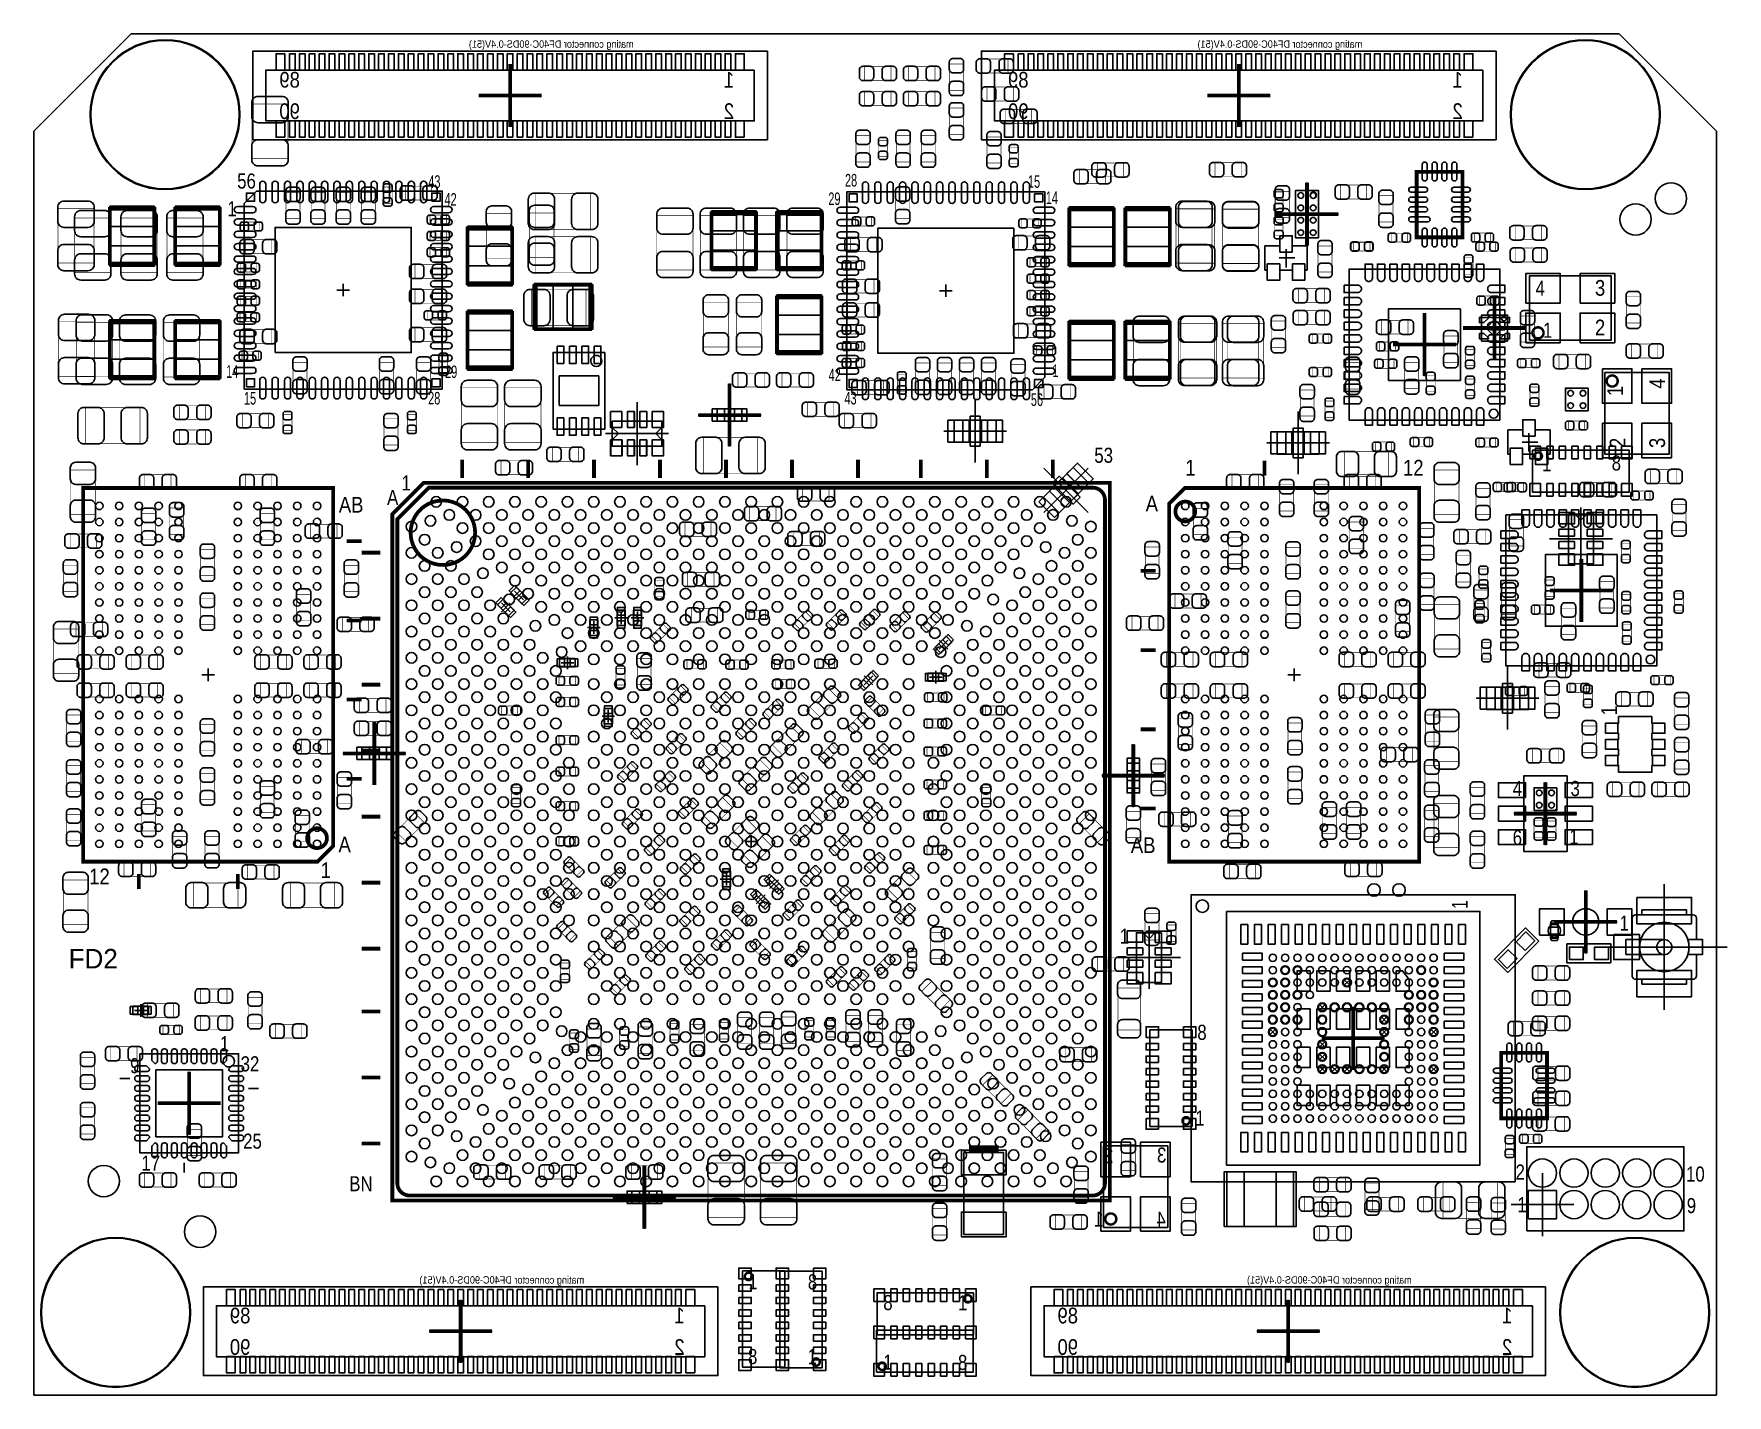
# Model space of a CAD drawing. Extents: x 0 to 68.4, y 0 to 55.
import ezdxf
from ezdxf.enums import TextEntityAlignment as Align

# ---------------------------------------------------------------- set-up
doc = ezdxf.new("R2010")
doc.units = 0
for name, color, linetype in [('BG_OUTLINE', 3, 'CONTINUOUS'), ('PG_ASSEMBLY_BOTTOM', 30, 'CONTINUOUS'), ('PG_ASSEMBLY_TOP', 45, 'CONTINUOUS'), ('PG_BODY_CENTER', 85, 'CONTINUOUS'), ('PIN_BOTTOM', 211, 'CONTINUOUS'), ('PIN_TOP', 5, 'CONTINUOUS')]:
    doc.layers.add(name, color=color, linetype=linetype)

msp = doc.modelspace()

# ---------------------------------------------------------------- texts
at = {"layer": 'PG_ASSEMBLY_BOTTOM', "text_generation_flag": 2}
for s, height, width, p in [('mating connector DF40C-90DS-0.4V(51)', 0.299974, 0.916173, (24.23922, 54.43728)), ('mating connector DF40C-90DS-0.4V(51)', 0.299974, 0.916173, (53.687218, 54.43728)), ('89', 0.635, 0.88, (10.75182, 52.828698)), ('1', 0.635, 0.88, (28.30322, 52.828698)), ('89', 0.635, 0.88, (40.199818, 52.828698)), ('1', 0.635, 0.88, (57.751218, 52.828698)), ('90', 0.635, 0.88, (10.75182, 51.558698)), ('2', 0.635, 0.88, (28.30322, 51.558698)), ('90', 0.635, 0.88, (40.199818, 51.558698)), ('2', 0.635, 0.88, (57.751218, 51.558698)), ('1', 0.6096, 0.833333, (61.3537, 37.3253)), ('8', 0.6096, 0.833333, (64.14516, 37.35832)), ('2', 0.6096, 0.833333, (43.626024, 9.36752)), ('3', 0.6096, 0.833333, (45.7708, 9.398)), ('1', 0.6096, 0.833333, (43.2308, 6.8072)), ('4', 0.6096, 0.833333, (45.7454, 6.8072)), ('mating connector DF40C-90DS-0.4V(51)', 0.299974, 0.916173, (22.239224, 4.506214)), ('mating connector DF40C-90DS-0.4V(51)', 0.299974, 0.916173, (55.687214, 4.506214)), ('89', 0.635, 0.88, (8.751824, 2.897632)), ('1', 0.635, 0.88, (26.303224, 2.897632)), ('89', 0.635, 0.88, (42.199814, 2.897632)), ('1', 0.635, 0.88, (59.751214, 2.897632)), ('90', 0.635, 0.88, (8.751824, 1.627632)), ('2', 0.635, 0.88, (26.303224, 1.627632)), ('90', 0.635, 0.88, (42.199814, 1.627632)), ('2', 0.635, 0.88, (59.751214, 1.627632))]:
    msp.add_text(s, height=height, dxfattribs=dict(at, width=width)).set_placement(p)
at = {"layer": 'PG_ASSEMBLY_TOP'}
for s, height, width, p in [('56', 0.6096, 0.833333, (8.2169, 48.75022)), ('43', 0.508, 0.65, (15.94358, 48.77816)), ('28', 0.508, 0.65, (32.78124, 48.8315)), ('15', 0.508, 0.65, (40.17518, 48.7807)), ('29', 0.508, 0.65, (32.10814, 48.08474)), ('14', 0.508, 0.65, (40.89654, 48.12538)), ('1', 0.6096, 0.833333, (7.81812, 47.625)), ('42', 0.508, 0.65, (16.59636, 48.06188)), ('4', 0.6096, 0.833333, (60.690252, 44.419266)), ('3', 0.635, 0.88, (63.090298, 44.419266)), ('1', 0.6096, 0.833333, (60.990226, 42.719244)), ('2', 0.635, 0.88, (63.090298, 42.819066)), ('14', 0.508, 0.65, (7.76986, 41.10228)), ('29', 0.508, 0.65, (16.61922, 41.09466)), ('42', 0.508, 0.65, (32.12084, 40.9702)), ('1', 0.508, 0.65, (41.16578, 41.1353)), ('15', 0.508, 0.65, (8.49122, 40.02024)), ('28', 0.508, 0.65, (15.93596, 40.02532)), ('43', 0.508, 0.65, (32.76092, 40.02532)), ('56', 0.508, 0.65, (40.29456, 39.96436)), ('53', 0.6096, 0.833333, (42.857928, 37.667946)), ('1', 0.635, 0.88, (46.53407, 37.152834)), ('12', 0.635, 0.88, (55.334154, 37.152834)), ('1', 0.6096, 0.833333, (14.859, 36.5506)), ('AB', 0.635, 0.88, (12.32408, 35.65652)), ('A', 0.6096, 0.833333, (14.2748, 35.9664)), ('A', 0.635, 0.88, (44.934124, 35.702494)), ('4', 0.6096, 0.833333, (59.7662, 24.2062)), ('3', 0.6096, 0.833333, (62.103, 24.2062)), ('6', 0.6096, 0.833333, (59.7662, 22.225)), ('1', 0.6096, 0.833333, (62.0522, 22.2504)), ('A', 0.635, 0.88, (12.31138, 21.93036)), ('AB', 0.635, 0.88, (44.334176, 21.902674)), ('12', 0.635, 0.88, (2.2352, 20.64258)), ('1', 0.635, 0.88, (11.59002, 20.8915)), ('1', 0.6096, 0.833333, (64.08674, 18.76298)), ('1', 0.6096, 0.833333, (43.8912, 18.2372)), ('1', 0.6096, 0.833333, (7.5184, 13.8938)), ('8', 0.6096, 0.833333, (47.02048, 14.35354)), ('32', 0.6096, 0.833333, (8.3566, 13.081)), ('9', 0.6096, 0.833333, (3.8862, 13.0048)), ('1', 0.6096, 0.833333, (46.9392, 10.88898)), ('25', 0.6096, 0.833333, (8.4582, 9.9568)), ('17', 0.6096, 0.833333, (4.3434, 9.0678)), ('BN', 0.6096, 0.833333, (12.746482, 8.236712)), ('1', 0.6096, 0.833333, (28.871418, 4.272534)), ('8', 0.6096, 0.833333, (31.279338, 4.269994)), ('8', 0.6096, 0.833333, (34.329878, 3.434588)), ('1', 0.6096, 0.833333, (37.349938, 3.424174)), ('8', 0.6096, 0.833333, (28.861258, 1.252474)), ('1', 0.6096, 0.833333, (31.269178, 1.249934)), ('1', 0.6096, 0.833333, (34.327338, 1.026414)), ('8', 0.6096, 0.833333, (37.347398, 1.016254))]:
    msp.add_text(s, height=height, dxfattribs=dict(at, width=width)).set_placement(p)
for s, width, p in [('1', 0.88, (64.222884, 40.365934)), ('4', 0.88, (65.922906, 40.665908)), ('2', 0.88, (64.322706, 38.265862)), ('3', 0.88, (65.922906, 38.265862)), ('1', 0.88, (63.97752, 27.4574)), ('1', 0.72, (57.94248, 19.64944))]:
    msp.add_text(s, height=0.635, rotation=90, dxfattribs=dict(at, width=width)).set_placement(p)
msp.add_text('FD2', height=0.7874, dxfattribs=at).set_placement((1.40462, 17.23898))
at = {"layer": 'PG_ASSEMBLY_TOP', "width": 0.833333}
for s, p in [('2', (60.071, 8.70966)), ('10', (67.14998, 8.62838)), ('1', (60.14466, 7.3914)), ('9', (66.98996, 7.3533))]:
    msp.add_text(s, height=0.6096, dxfattribs=at).set_placement(p, align=Align.CENTER)

# ---------------------------------------------------------------- linework, layer by layer
at = {"layer": 'BG_OUTLINE'}
for points in [[(3.937, 54.99989), (0, 51.06289)], [(0, 51.06289), (3.937, 54.99989)], [(64.063118, 54.99989), (3.937, 54.99989)], [(32.458406, 54.99989), (35.541458, 54.99989)], [(64.063118, 54.99989), (68.000118, 51.06289)], [(68.000118, 51.06289), (64.063118, 54.99989)], [(0, 51.06289), (0, 0)], [(68.000118, 51.06289), (68.000118, 0)], [(0, 0), (68.000118, 0)], [(68.000118, 0), (0, 0)]]:
    msp.add_lwpolyline(points, dxfattribs=at)
at = {"layer": 'PG_ASSEMBLY_BOTTOM'}
for points in [[(29.646118, 54.301898), (8.849868, 54.301898), (8.849868, 50.720498), (29.646118, 50.720498), (29.646118, 54.301898)], [(59.094116, 54.301898), (38.297866, 54.301898), (38.297866, 50.720498), (59.094116, 50.720498), (59.094116, 54.301898)], [(29.11602, 53.539898), (9.38022, 53.539898), (9.38022, 51.482498), (29.11602, 51.482498), (29.11602, 53.539898)], [(58.564018, 53.539898), (38.828218, 53.539898), (38.828218, 51.482498), (58.564018, 51.482498), (58.564018, 53.539898)], [(28.617926, 39.848536), (27.617674, 39.848536), (27.617674, 39.348664), (28.617926, 39.348664), (28.617926, 39.848536)], [(23.625302, 38.84676), (23.371302, 39.10076)], [(23.376382, 38.33876), (25.382982, 38.33876), (25.382982, 39.35476), (23.376382, 39.35476), (23.376382, 38.33876)], [(23.625302, 38.84676), (23.371302, 38.59276)], [(40.798242, 36.278312), (42.00017, 37.48024), (42.636694, 36.843716), (41.434766, 35.641788), (40.798242, 36.278312)], [(62.01664, 35.60064), (62.01664, 33.59404), (63.03264, 33.59404), (63.03264, 35.60064), (62.01664, 35.60064)], [(62.52464, 35.35172), (62.27064, 35.60572)], [(62.52464, 35.35172), (62.77864, 35.60572)], [(18.736056, 31.932118), (19.181318, 31.486856), (19.414744, 31.720282), (18.969482, 32.165544), (18.736056, 31.932118)], [(19.269456, 32.414718), (19.714718, 31.969456), (19.948144, 32.202882), (19.502882, 32.648144), (19.269456, 32.414718)], [(23.570946, 31.71952), (23.570946, 31.0896), (23.901146, 31.0896), (23.901146, 31.71952), (23.570946, 31.71952)], [(24.231346, 31.720028), (24.231346, 31.090108), (24.561546, 31.090108), (24.561546, 31.720028), (24.231346, 31.720028)], [(22.4663, 31.32836), (22.4663, 30.69844), (22.7965, 30.69844), (22.7965, 31.32836), (22.4663, 31.32836)], [(36.868608, 30.662626), (36.423346, 30.217364), (36.656772, 29.983938), (37.102034, 30.4292), (36.868608, 30.662626)], [(21.24964, 29.4259), (21.87956, 29.4259), (21.87956, 29.7561), (21.24964, 29.7561), (21.24964, 29.4259)], [(33.837118, 29.219144), (33.391856, 28.773882), (33.625282, 28.540456), (34.070544, 28.985718), (33.837118, 29.219144)], [(36.76396, 29.1719), (36.13404, 29.1719), (36.13404, 28.8417), (36.76396, 28.8417), (36.76396, 29.1719)], [(23.0505, 27.74696), (23.0505, 27.11704), (23.3807, 27.11704), (23.3807, 27.74696), (23.0505, 27.74696)], [(14.258036, 26.176732), (13.257784, 26.176732), (13.257784, 25.67686), (14.258036, 25.67686), (14.258036, 26.176732)], [(44.683934, 24.52878), (44.683934, 25.529032), (44.184062, 25.529032), (44.184062, 24.52878), (44.683934, 24.52878)], [(27.830018, 21.162264), (27.830018, 20.532344), (28.160218, 20.532344), (28.160218, 21.162264), (27.830018, 21.162264)], [(29.57322, 20.749006), (30.018482, 20.303744), (30.251908, 20.53717), (29.806646, 20.982432), (29.57322, 20.749006)], [(29.031438, 20.140676), (29.4767, 19.695414), (29.710126, 19.92884), (29.264864, 20.374102), (29.031438, 20.140676)], [(52.944522, 16.544798), (52.944522, 16.545306), (53.195474, 16.796258)], [(52.944776, 16.796004), (52.944776, 16.795496), (53.195728, 16.544544)], [(51.944524, 15.5448), (51.944524, 15.545308), (52.195476, 15.79626)], [(51.944778, 15.796006), (51.944778, 15.795498), (52.19573, 15.544546)], [(4.00304, 15.3797), (4.63296, 15.3797), (4.63296, 15.7099), (4.00304, 15.7099), (4.00304, 15.3797)], [(54.444392, 15.044928), (54.444392, 15.045436), (54.695344, 15.296388)], [(54.444646, 15.296134), (54.444646, 15.295626), (54.695598, 15.044674)], [(49.944528, 14.544802), (49.944528, 14.54531), (50.19548, 14.796262)], [(49.944782, 14.796008), (49.944782, 14.7955), (50.195734, 14.544548)], [(54.444392, 14.544802), (54.444392, 14.54531), (54.695344, 14.796262)], [(54.444646, 14.796008), (54.444646, 14.7955), (54.695598, 14.544548)], [(56.444388, 14.544802), (56.444388, 14.54531), (56.69534, 14.796262)], [(56.444642, 14.796008), (56.444642, 14.7955), (56.695594, 14.544548)], [(51.944524, 14.04493), (51.944524, 14.045438), (52.195476, 14.29639)], [(51.944524, 13.544804), (51.944524, 13.545312), (52.195476, 13.796264)], [(51.944778, 14.296136), (51.944778, 14.295628), (52.19573, 14.044676)], [(51.944778, 13.79601), (51.944778, 13.795502), (52.19573, 13.54455)], [(51.944524, 13.044932), (51.944524, 13.04544), (52.195476, 13.296392)], [(51.944778, 13.296138), (51.944778, 13.29563), (52.19573, 13.044678)], [(52.444396, 13.044932), (52.444396, 13.04544), (52.695348, 13.296392)], [(52.44465, 13.296138), (52.44465, 13.29563), (52.695602, 13.044678)], [(52.944522, 13.044932), (52.944522, 13.04544), (53.195474, 13.296392)], [(52.944776, 13.296138), (52.944776, 13.29563), (53.195728, 13.044678)], [(54.444392, 13.044932), (54.444392, 13.04544), (54.695344, 13.296392)], [(54.444646, 13.296138), (54.444646, 13.29563), (54.695598, 13.044678)], [(56.444388, 13.044932), (56.444388, 13.04544), (56.69534, 13.296392)], [(56.444642, 13.296138), (56.444642, 13.29563), (56.695594, 13.044678)], [(25.172924, 8.244332), (24.172672, 8.244332), (24.172672, 7.74446), (25.172924, 7.74446), (25.172924, 8.244332)], [(27.646122, 4.370832), (6.849872, 4.370832), (6.849872, 0.789432), (27.646122, 0.789432), (27.646122, 4.370832)], [(61.094112, 4.370832), (40.297862, 4.370832), (40.297862, 0.789432), (61.094112, 0.789432), (61.094112, 4.370832)], [(27.116024, 3.608832), (7.380224, 3.608832), (7.380224, 1.551432), (27.116024, 1.551432), (27.116024, 3.608832)], [(60.564014, 3.608832), (40.828214, 3.608832), (40.828214, 1.551432), (60.564014, 1.551432), (60.564014, 3.608832)]]:
    msp.add_lwpolyline(points, dxfattribs=at)
for points, const_width in [([(42.251122, 49.507648), (42.251122, 48.947832), (43.311318, 48.947832), (43.311318, 49.507648), (42.251122, 49.507648)], 0.024892), ([(55.884572, 46.779942), (55.884572, 49.430178), (57.734708, 49.430178), (57.734708, 46.779942), (55.884572, 46.779942)], 0.1524), ([(10.751312, 48.589692), (10.191496, 48.589692), (10.191496, 47.529496), (10.751312, 47.529496), (10.751312, 48.589692)], 0.024892), ([(11.207496, 47.529496), (11.767312, 47.529496), (11.767312, 48.589692), (11.207496, 48.589692), (11.207496, 47.529496)], 0.024892), ([(12.223496, 47.529496), (12.783312, 47.529496), (12.783312, 48.589692), (12.223496, 48.589692), (12.223496, 47.529496)], 0.024892), ([(13.799312, 48.589692), (13.239496, 48.589692), (13.239496, 47.529496), (13.799312, 47.529496), (13.799312, 48.589692)], 0.024892), ([(14.480286, 48.818546), (14.120114, 48.818546), (14.120114, 48.158654), (14.480286, 48.158654), (14.480286, 48.818546)], 0.024892), ([(16.081502, 48.287686), (16.081502, 48.847502), (15.021306, 48.847502), (15.021306, 48.287686), (16.081502, 48.287686)], 0.024892), ([(35.389312, 48.602392), (34.829496, 48.602392), (34.829496, 47.542196), (35.389312, 47.542196), (35.389312, 48.602392)], 0.024892), ([(50.126138, 47.930054), (50.48631, 47.930054), (50.48631, 48.589946), (50.126138, 48.589946), (50.126138, 47.930054)], 0.024892), ([(53.870098, 48.330612), (53.870098, 48.890428), (52.809902, 48.890428), (52.809902, 48.330612), (53.870098, 48.330612)], 0.024892), ([(47.618396, 47.937674), (46.158404, 47.937674), (46.158404, 45.737526), (47.618396, 45.737526), (47.618396, 47.937674)], 0.024892), ([(49.502568, 47.911512), (48.042576, 47.911512), (48.042576, 45.711364), (49.502568, 45.711364), (49.502568, 47.911512)], 0.024892), ([(54.368446, 47.40148), (54.928262, 47.40148), (54.928262, 48.461676), (54.368446, 48.461676), (54.368446, 47.40148)], 0.024892), ([(3.109976, 47.556674), (1.649984, 47.556674), (1.649984, 45.356526), (3.109976, 45.356526), (3.109976, 47.556674)], 0.024892), ([(4.981956, 47.556674), (3.521964, 47.556674), (3.521964, 45.356526), (4.981956, 45.356526), (4.981956, 47.556674)], 0.024892), ([(6.835394, 47.556674), (5.375402, 47.556674), (5.375402, 45.356526), (6.835394, 45.356526), (6.835394, 47.556674)], 0.024892), ([(9.118346, 47.038514), (9.118346, 47.398686), (8.458454, 47.398686), (8.458454, 47.038514), (9.118346, 47.038514)], 0.024892), ([(16.674846, 47.317914), (16.674846, 47.678086), (16.014954, 47.678086), (16.014954, 47.317914), (16.674846, 47.317914)], 0.024892), ([(19.296126, 47.737522), (18.295874, 47.737522), (18.295874, 45.937678), (19.296126, 45.937678), (19.296126, 47.737522)], 0.024892), ([(21.023326, 47.762922), (20.023074, 47.762922), (20.023074, 45.963078), (21.023326, 45.963078), (21.023326, 47.762922)], 0.024892), ([(26.637996, 47.658274), (25.178004, 47.658274), (25.178004, 45.458126), (26.637996, 45.458126), (26.637996, 47.658274)], 0.024892), ([(28.390596, 47.658274), (26.930604, 47.658274), (26.930604, 45.458126), (28.390596, 45.458126), (28.390596, 47.658274)], 0.024892), ([(30.143196, 47.658274), (28.683204, 47.658274), (28.683204, 45.458126), (30.143196, 45.458126), (30.143196, 47.658274)], 0.024892), ([(31.895796, 47.658274), (30.435804, 47.658274), (30.435804, 45.458126), (31.895796, 45.458126), (31.895796, 47.658274)], 0.024892), ([(33.857946, 47.241714), (33.857946, 47.601886), (33.198054, 47.601886), (33.198054, 47.241714), (33.857946, 47.241714)], 0.024892), ([(39.929054, 47.525686), (39.929054, 47.165514), (40.588946, 47.165514), (40.588946, 47.525686), (39.929054, 47.525686)], 0.024892), ([(50.485802, 47.49927), (50.12563, 47.49927), (50.12563, 46.839378), (50.485802, 46.839378), (50.485802, 47.49927)], 0.024892), ([(9.604502, 46.119796), (9.604502, 46.679612), (8.544306, 46.679612), (8.544306, 46.119796), (9.604502, 46.119796)], 0.024892), ([(16.674846, 46.657514), (16.674846, 47.017686), (16.014954, 47.017686), (16.014954, 46.657514), (16.674846, 46.657514)], 0.024892), ([(34.058098, 46.202092), (34.058098, 46.761908), (32.997902, 46.761908), (32.997902, 46.202092), (34.058098, 46.202092)], 0.024892), ([(39.779702, 46.838108), (39.779702, 46.278292), (40.839898, 46.278292), (40.839898, 46.838108), (39.779702, 46.838108)], 0.024892), ([(53.33746, 46.591982), (53.33746, 46.23181), (53.997352, 46.23181), (53.997352, 46.591982), (53.33746, 46.591982)], 0.024892), ([(55.513986, 46.587918), (55.513986, 46.94809), (54.854094, 46.94809), (54.854094, 46.587918), (55.513986, 46.587918)], 0.024892), ([(58.21553, 46.952662), (58.21553, 46.59249), (58.875422, 46.59249), (58.875422, 46.952662), (58.21553, 46.952662)], 0.024892), ([(16.014954, 46.357286), (16.014954, 45.997114), (16.674846, 45.997114), (16.674846, 46.357286), (16.014954, 46.357286)], 0.024892), ([(40.259254, 45.950886), (40.259254, 45.590714), (40.919146, 45.590714), (40.919146, 45.950886), (40.259254, 45.950886)], 0.024892), ([(57.800494, 45.291248), (58.160666, 45.291248), (58.160666, 45.95114), (57.800494, 45.95114), (57.800494, 45.291248)], 0.024892), ([(8.99795, 45.375068), (8.99795, 45.73524), (8.338058, 45.73524), (8.338058, 45.375068), (8.99795, 45.375068)], 0.024892), ([(15.402306, 45.679614), (15.402306, 45.119798), (16.462502, 45.119798), (16.462502, 45.679614), (15.402306, 45.679614)], 0.024892), ([(33.451546, 45.463714), (33.451546, 45.823886), (32.791654, 45.823886), (32.791654, 45.463714), (33.451546, 45.463714)], 0.024892), ([(40.919146, 44.930314), (40.919146, 45.290486), (40.259254, 45.290486), (40.259254, 44.930314), (40.919146, 44.930314)], 0.024892), ([(8.338058, 45.0596), (8.338058, 44.699428), (8.99795, 44.699428), (8.99795, 45.0596), (8.338058, 45.0596)], 0.024892), ([(15.402306, 44.679616), (15.402306, 44.1198), (16.462502, 44.1198), (16.462502, 44.679616), (15.402306, 44.679616)], 0.024892), ([(20.108926, 44.671996), (20.108926, 43.212004), (22.309074, 43.212004), (22.309074, 44.671996), (20.108926, 44.671996)], 0.024892), ([(33.956498, 44.525692), (33.956498, 45.085508), (32.896302, 45.085508), (32.896302, 44.525692), (33.956498, 44.525692)], 0.024892), ([(40.919146, 44.269914), (40.919146, 44.630086), (40.259254, 44.630086), (40.259254, 44.269914), (40.919146, 44.269914)], 0.024892), ([(8.338058, 44.3992), (8.338058, 44.039028), (8.99795, 44.039028), (8.99795, 44.3992), (8.338058, 44.3992)], 0.024892), ([(15.895066, 43.804332), (15.895066, 43.44416), (16.554958, 43.44416), (16.554958, 43.804332), (15.895066, 43.804332)], 0.024892), ([(33.956498, 43.560492), (33.956498, 44.120308), (32.896302, 44.120308), (32.896302, 43.560492), (33.956498, 43.560492)], 0.024892), ([(40.259254, 43.969686), (40.259254, 43.609514), (40.919146, 43.609514), (40.919146, 43.969686), (40.259254, 43.969686)], 0.024892), ([(58.434478, 44.405042), (58.434478, 44.04487), (59.09437, 44.04487), (59.09437, 44.405042), (58.434478, 44.405042)], 0.024892), ([(1.71323, 41.143936), (3.173222, 41.143936), (3.173222, 43.344084), (1.71323, 43.344084), (1.71323, 41.143936)], 0.024892), ([(3.461004, 41.140126), (4.920996, 41.140126), (4.920996, 43.340274), (3.461004, 43.340274), (3.461004, 41.140126)], 0.024892), ([(5.239004, 41.140126), (6.698996, 41.140126), (6.698996, 43.340274), (5.239004, 43.340274), (5.239004, 41.140126)], 0.024892), ([(8.994902, 43.368468), (8.994902, 43.72864), (8.33501, 43.72864), (8.33501, 43.368468), (8.994902, 43.368468)], 0.024892), ([(15.402306, 43.128692), (15.402306, 42.568876), (16.462502, 42.568876), (16.462502, 43.128692), (15.402306, 43.128692)], 0.024892), ([(33.451546, 42.872914), (33.451546, 43.233086), (32.791654, 43.233086), (32.791654, 42.872914), (33.451546, 42.872914)], 0.024892), ([(39.805102, 43.282108), (39.805102, 42.722292), (40.865298, 42.722292), (40.865298, 43.282108), (39.805102, 43.282108)], 0.024892), ([(44.431204, 41.089326), (45.891196, 41.089326), (45.891196, 43.289474), (44.431204, 43.289474), (44.431204, 41.089326)], 0.024892), ([(46.340776, 41.093136), (47.800768, 41.093136), (47.800768, 43.293284), (46.340776, 43.293284), (46.340776, 41.093136)], 0.024892), ([(48.241204, 41.089326), (49.701196, 41.089326), (49.701196, 43.289474), (48.241204, 43.289474), (48.241204, 41.089326)], 0.024892), ([(54.476396, 43.429428), (54.476396, 42.869612), (55.536592, 42.869612), (55.536592, 43.429428), (54.476396, 43.429428)], 0.024892), ([(60.645802, 43.605704), (60.085986, 43.605704), (60.085986, 42.545508), (60.645802, 42.545508), (60.645802, 43.605704)], 0.024892), ([(9.604502, 42.492676), (9.604502, 43.052492), (8.544306, 43.052492), (8.544306, 42.492676), (9.604502, 42.492676)], 0.024892), ([(32.794448, 42.56278), (32.794448, 42.202608), (33.45434, 42.202608), (33.45434, 42.56278), (32.794448, 42.56278)], 0.024892), ([(55.038498, 42.192194), (55.038498, 42.552366), (54.378606, 42.552366), (54.378606, 42.192194), (55.038498, 42.192194)], 0.024892), ([(56.986678, 41.72966), (57.546494, 41.72966), (57.546494, 42.789856), (56.986678, 42.789856), (56.986678, 41.72966)], 0.024892), ([(9.072118, 41.819068), (9.072118, 42.17924), (8.412226, 42.17924), (8.412226, 41.819068), (9.072118, 41.819068)], 0.024892), ([(16.368268, 41.320974), (16.72844, 41.320974), (16.72844, 41.980866), (16.368268, 41.980866), (16.368268, 41.320974)], 0.024892), ([(32.791654, 41.886886), (32.791654, 41.526714), (33.451546, 41.526714), (33.451546, 41.886886), (32.791654, 41.886886)], 0.024892), ([(40.513254, 42.394886), (40.513254, 42.034714), (41.173146, 42.034714), (41.173146, 42.394886), (40.513254, 42.394886)], 0.024892), ([(54.965854, 41.491154), (54.965854, 41.851326), (54.305962, 41.851326), (54.305962, 41.491154), (54.965854, 41.491154)], 0.024892), ([(58.221372, 42.254932), (57.8612, 42.254932), (57.8612, 41.59504), (58.221372, 41.59504), (58.221372, 42.254932)], 0.024892), ([(10.47369, 40.671496), (11.033506, 40.671496), (11.033506, 41.731692), (10.47369, 41.731692), (10.47369, 40.671496)], 0.024892), ([(13.972286, 40.671496), (14.532102, 40.671496), (14.532102, 41.731692), (13.972286, 41.731692), (13.972286, 40.671496)], 0.024892), ([(15.472156, 40.671496), (16.031972, 40.671496), (16.031972, 41.731692), (15.472156, 41.731692), (15.472156, 40.671496)], 0.024892), ([(34.897314, 40.564054), (35.257486, 40.564054), (35.257486, 41.223946), (34.897314, 41.223946), (34.897314, 40.564054)], 0.024892), ([(35.635692, 40.643302), (36.195508, 40.643302), (36.195508, 41.703498), (35.635692, 41.703498), (35.635692, 40.643302)], 0.024892), ([(37.084508, 41.703498), (36.524692, 41.703498), (36.524692, 40.643302), (37.084508, 40.643302), (37.084508, 41.703498)], 0.024892), ([(37.973508, 41.703498), (37.413692, 41.703498), (37.413692, 40.643302), (37.973508, 40.643302), (37.973508, 41.703498)], 0.024892), ([(38.302692, 40.643302), (38.862508, 40.643302), (38.862508, 41.703498), (38.302692, 41.703498), (38.302692, 40.643302)], 0.024892), ([(40.056308, 41.652698), (39.496492, 41.652698), (39.496492, 40.592502), (40.056308, 40.592502), (40.056308, 41.652698)], 0.024892), ([(53.019452, 40.655748), (53.579268, 40.655748), (53.579268, 41.715944), (53.019452, 41.715944), (53.019452, 40.655748)], 0.024892), ([(55.964328, 41.728644), (55.404512, 41.728644), (55.404512, 40.668448), (55.964328, 40.668448), (55.964328, 41.728644)], 0.024892), ([(56.632602, 41.209722), (56.27243, 41.209722), (56.27243, 40.54983), (56.632602, 40.54983), (56.632602, 41.209722)], 0.024892), ([(58.220102, 41.053766), (57.85993, 41.053766), (57.85993, 40.393874), (58.220102, 40.393874), (58.220102, 41.053766)], 0.024892), ([(33.280096, 40.986202), (33.280096, 40.426386), (34.340292, 40.426386), (34.340292, 40.986202), (33.280096, 40.986202)], 0.024892), ([(41.881298, 40.258492), (41.881298, 40.818308), (40.821102, 40.818308), (40.821102, 40.258492), (41.881298, 40.258492)], 0.024892), ([(32.330898, 39.547292), (32.330898, 40.107108), (31.270702, 40.107108), (31.270702, 39.547292), (32.330898, 39.547292)], 0.024892), ([(29.252672, 37.2364), (29.252672, 38.696392), (27.052524, 38.696392), (27.052524, 37.2364), (29.252672, 37.2364)], 0.024892), ([(54.874414, 38.145974), (54.874414, 38.506146), (54.214522, 38.506146), (54.214522, 38.145974), (54.874414, 38.145974)], 0.024892), ([(1.48082, 35.578542), (2.481072, 35.578542), (2.481072, 37.378386), (1.48082, 37.378386), (1.48082, 35.578542)], 0.024892), ([(4.48564, 37.188902), (4.48564, 36.629086), (5.545836, 36.629086), (5.545836, 37.188902), (4.48564, 37.188902)], 0.024892), ([(8.544052, 37.188902), (8.544052, 36.629086), (9.604248, 36.629086), (9.604248, 37.188902), (8.544052, 37.188902)], 0.024892), ([(49.485296, 36.629086), (49.485296, 37.188902), (48.4251, 37.188902), (48.4251, 36.629086), (49.485296, 36.629086)], 0.024892), ([(53.1749, 37.188902), (53.1749, 36.629086), (54.235096, 36.629086), (54.235096, 37.188902), (53.1749, 37.188902)], 0.024892), ([(31.07563, 36.690554), (31.07563, 36.130738), (32.135826, 36.130738), (32.135826, 36.690554), (31.07563, 36.690554)], 0.024892), ([(50.35169, 35.718496), (50.911506, 35.718496), (50.911506, 36.778692), (50.35169, 36.778692), (50.35169, 35.718496)], 0.024892), ([(51.74869, 35.718496), (52.308506, 35.718496), (52.308506, 36.778692), (51.74869, 36.778692), (51.74869, 35.718496)], 0.024892), ([(59.098688, 36.868354), (59.098688, 36.508182), (59.75858, 36.508182), (59.75858, 36.868354), (59.098688, 36.868354)], 0.024892), ([(4.920996, 35.616642), (4.36118, 35.616642), (4.36118, 34.556446), (4.920996, 34.556446), (4.920996, 35.616642)], 0.024892), ([(6.055106, 35.838892), (5.49529, 35.838892), (5.49529, 34.778696), (6.055106, 34.778696), (6.055106, 35.838892)], 0.024892), ([(9.709404, 35.616642), (9.149588, 35.616642), (9.149588, 34.556446), (9.709404, 34.556446), (9.709404, 35.616642)], 0.024892), ([(28.933902, 35.893502), (28.933902, 35.333686), (29.994098, 35.333686), (29.994098, 35.893502), (28.933902, 35.893502)], 0.024892), ([(47.419006, 35.831272), (46.85919, 35.831272), (46.85919, 34.771076), (47.419006, 34.771076), (47.419006, 35.831272)], 0.024892), ([(12.245594, 34.628836), (12.245594, 35.188652), (11.185398, 35.188652), (11.185398, 34.628836), (12.245594, 34.628836)], 0.024892), ([(27.371294, 34.698686), (27.371294, 35.258502), (26.311098, 35.258502), (26.311098, 34.698686), (27.371294, 34.698686)], 0.024892), ([(53.730906, 35.280092), (53.17109, 35.280092), (53.17109, 34.219896), (53.730906, 34.219896), (53.730906, 35.280092)], 0.024892), ([(56.01589, 33.965896), (56.575706, 33.965896), (56.575706, 35.026092), (56.01589, 35.026092), (56.01589, 33.965896)], 0.024892), ([(60.195714, 35.371532), (59.635898, 35.371532), (59.635898, 34.311336), (60.195714, 34.311336), (60.195714, 35.371532)], 0.024892), ([(1.46685, 34.793682), (1.46685, 34.233866), (2.527046, 34.233866), (2.527046, 34.793682), (1.46685, 34.793682)], 0.024892), ([(30.686502, 34.877502), (30.686502, 34.317686), (31.746698, 34.317686), (31.746698, 34.877502), (30.686502, 34.877502)], 0.024892), ([(45.475906, 34.264092), (44.91609, 34.264092), (44.91609, 33.203896), (45.475906, 33.203896), (45.475906, 34.264092)], 0.024892), ([(48.268382, 33.605724), (48.828198, 33.605724), (48.828198, 34.66592), (48.268382, 34.66592), (48.268382, 33.605724)], 0.024892), ([(51.166268, 34.255202), (50.606452, 34.255202), (50.606452, 33.195006), (51.166268, 33.195006), (51.166268, 34.255202)], 0.024892), ([(64.158622, 33.74898), (64.518794, 33.74898), (64.518794, 34.408872), (64.158622, 34.408872), (64.158622, 33.74898)], 0.024892), ([(1.199388, 32.473646), (1.759204, 32.473646), (1.759204, 33.533842), (1.199388, 33.533842), (1.199388, 32.473646)], 0.024892), ([(7.296404, 34.168842), (6.736588, 34.168842), (6.736588, 33.108646), (7.296404, 33.108646), (7.296404, 34.168842)], 0.024892), ([(12.547092, 32.464502), (13.106908, 32.464502), (13.106908, 33.524698), (12.547092, 33.524698), (12.547092, 32.464502)], 0.024892), ([(25.097232, 32.254952), (25.457404, 32.254952), (25.457404, 32.914844), (25.097232, 32.914844), (25.097232, 32.254952)], 0.024892), ([(26.4287, 33.2359), (26.4287, 32.676084), (27.488896, 32.676084), (27.488896, 33.2359), (26.4287, 33.2359)], 0.024892), ([(56.02351, 31.933896), (56.583326, 31.933896), (56.583326, 32.994092), (56.02351, 32.994092), (56.02351, 31.933896)], 0.024892), ([(61.081666, 32.278574), (61.441838, 32.278574), (61.441838, 32.938466), (61.081666, 32.938466), (61.081666, 32.278574)], 0.024892), ([(63.291466, 31.807912), (63.851282, 31.807912), (63.851282, 32.868108), (63.291466, 32.868108), (63.291466, 31.807912)], 0.024892), ([(6.736588, 31.127446), (7.296404, 31.127446), (7.296404, 32.187642), (6.736588, 32.187642), (6.736588, 31.127446)], 0.024892), ([(11.185906, 32.359092), (10.62609, 32.359092), (10.62609, 31.298896), (11.185906, 31.298896), (11.185906, 32.359092)], 0.024892), ([(46.114462, 32.36468), (46.114462, 31.804864), (47.174658, 31.804864), (47.174658, 32.36468), (46.114462, 32.36468)], 0.024892), ([(50.606452, 31.213806), (51.166268, 31.213806), (51.166268, 32.274002), (50.606452, 32.274002), (50.606452, 31.213806)], 0.024892), ([(58.76544, 32.533336), (58.205624, 32.533336), (58.205624, 31.47314), (58.76544, 31.47314), (58.76544, 32.533336)], 0.024892), ([(59.88304, 32.604456), (59.323224, 32.604456), (59.323224, 31.54426), (59.88304, 31.54426), (59.88304, 32.604456)], 0.024892), ([(64.531748, 32.34436), (64.171576, 32.34436), (64.171576, 31.684468), (64.531748, 31.684468), (64.531748, 32.34436)], 0.024892), ([(27.630374, 31.233364), (27.630374, 31.79318), (26.570178, 31.79318), (26.570178, 31.233364), (27.630374, 31.233364)], 0.024892), ([(28.900628, 31.710122), (28.900628, 31.34995), (29.56052, 31.34995), (29.56052, 31.710122), (28.900628, 31.710122)], 0.024892), ([(30.711902, 31.190184), (30.966664, 30.935422), (31.433262, 31.40202), (31.1785, 31.656782), (30.711902, 31.190184)], 0.024892), ([(32.072326, 31.212028), (32.327088, 30.957266), (32.793686, 31.423864), (32.538924, 31.678626), (32.072326, 31.212028)], 0.024892), ([(33.421828, 31.234126), (33.67659, 30.979364), (34.143188, 31.445962), (33.888426, 31.700724), (33.421828, 31.234126)], 0.024892), ([(34.644584, 31.145734), (34.899346, 30.890972), (35.365944, 31.35757), (35.111182, 31.612332), (34.644584, 31.145734)], 0.024892), ([(35.906202, 31.129478), (36.160964, 30.874716), (36.627562, 31.341314), (36.3728, 31.596076), (35.906202, 31.129478)], 0.024892), ([(45.437298, 30.911292), (45.437298, 31.471108), (44.377102, 31.471108), (44.377102, 30.911292), (45.437298, 30.911292)], 0.024892), ([(55.043578, 30.843474), (55.603394, 30.843474), (55.603394, 31.90367), (55.043578, 31.90367), (55.043578, 30.843474)], 0.024892), ([(61.303662, 31.559246), (61.303662, 31.919418), (60.64377, 31.919418), (60.64377, 31.559246), (61.303662, 31.559246)], 0.024892), ([(62.302136, 31.796736), (61.74232, 31.796736), (61.74232, 30.73654), (62.302136, 30.73654), (62.302136, 31.796736)], 0.024892), ([(1.705102, 31.217108), (1.705102, 30.657292), (2.765298, 30.657292), (2.765298, 31.217108), (1.705102, 31.217108)], 0.024892), ([(12.474702, 31.420308), (12.474702, 30.860492), (13.534898, 30.860492), (13.534898, 31.420308), (12.474702, 31.420308)], 0.024892), ([(25.68448, 30.890718), (25.429718, 31.14548), (24.96312, 30.678882), (25.217882, 30.42412), (25.68448, 30.890718)], 0.024892), ([(64.55791, 31.121858), (64.197738, 31.121858), (64.197738, 30.461966), (64.55791, 30.461966), (64.55791, 31.121858)], 0.024892), ([(1.965198, 29.905452), (1.965198, 29.345636), (3.025394, 29.345636), (3.025394, 29.905452), (1.965198, 29.905452)], 0.024892), ([(3.946398, 29.905452), (3.946398, 29.345636), (5.006594, 29.345636), (5.006594, 29.905452), (3.946398, 29.905452)], 0.024892), ([(10.213594, 29.345636), (10.213594, 29.905452), (9.153398, 29.905452), (9.153398, 29.345636), (10.213594, 29.345636)], 0.024892), ([(12.194794, 29.345636), (12.194794, 29.905452), (11.134598, 29.905452), (11.134598, 29.345636), (12.194794, 29.345636)], 0.024892), ([(24.383492, 28.705302), (24.943308, 28.705302), (24.943308, 29.765498), (24.383492, 29.765498), (24.383492, 28.705302)], 0.024892), ([(26.392886, 29.704284), (26.392886, 29.344112), (27.052778, 29.344112), (27.052778, 29.704284), (26.392886, 29.704284)], 0.024892), ([(28.748736, 29.336492), (28.748736, 29.696664), (28.088844, 29.696664), (28.088844, 29.336492), (28.748736, 29.336492)], 0.024892), ([(29.938726, 29.704792), (29.938726, 29.34462), (30.598618, 29.34462), (30.598618, 29.704792), (29.938726, 29.704792)], 0.024892), ([(31.687008, 29.7307), (31.687008, 29.370528), (32.3469, 29.370528), (32.3469, 29.7307), (31.687008, 29.7307)], 0.024892), ([(45.784262, 30.00248), (45.784262, 29.442664), (46.844458, 29.442664), (46.844458, 30.00248), (45.784262, 30.00248)], 0.024892), ([(47.765462, 30.00248), (47.765462, 29.442664), (48.825658, 29.442664), (48.825658, 30.00248), (47.765462, 30.00248)], 0.024892), ([(54.032658, 29.442664), (54.032658, 30.00248), (52.972462, 30.00248), (52.972462, 29.442664), (54.032658, 29.442664)], 0.024892), ([(56.013858, 29.442664), (56.013858, 30.00248), (54.953662, 30.00248), (54.953662, 29.442664), (56.013858, 29.442664)], 0.024892), ([(60.834524, 29.570934), (60.834524, 29.011118), (61.89472, 29.011118), (61.89472, 29.570934), (60.834524, 29.570934)], 0.024892), ([(1.965198, 28.762452), (1.965198, 28.202636), (3.025394, 28.202636), (3.025394, 28.762452), (1.965198, 28.762452)], 0.024892), ([(3.946398, 28.762452), (3.946398, 28.202636), (5.006594, 28.202636), (5.006594, 28.762452), (3.946398, 28.762452)], 0.024892), ([(10.213594, 28.202636), (10.213594, 28.762452), (9.153398, 28.762452), (9.153398, 28.202636), (10.213594, 28.202636)], 0.024892), ([(12.194794, 28.202636), (12.194794, 28.762452), (11.134598, 28.762452), (11.134598, 28.202636), (12.194794, 28.202636)], 0.024892), ([(21.885148, 28.679648), (21.885148, 29.03982), (21.225256, 29.03982), (21.225256, 28.679648), (21.885148, 28.679648)], 0.024892), ([(23.52929, 28.690062), (23.889462, 28.690062), (23.889462, 29.349954), (23.52929, 29.349954), (23.52929, 28.690062)], 0.024892), ([(30.632146, 28.547314), (30.632146, 28.907486), (29.972254, 28.907486), (29.972254, 28.547314), (30.632146, 28.547314)], 0.024892), ([(45.784262, 28.73248), (45.784262, 28.172664), (46.844458, 28.172664), (46.844458, 28.73248), (45.784262, 28.73248)], 0.024892), ([(47.765462, 28.73248), (47.765462, 28.172664), (48.825658, 28.172664), (48.825658, 28.73248), (47.765462, 28.73248)], 0.024892), ([(54.032658, 28.172664), (54.032658, 28.73248), (52.972462, 28.73248), (52.972462, 28.172664), (54.032658, 28.172664)], 0.024892), ([(56.013858, 28.172664), (56.013858, 28.73248), (54.953662, 28.73248), (54.953662, 28.172664), (56.013858, 28.172664)], 0.024892), ([(14.230096, 27.591512), (14.230096, 28.151328), (13.1699, 28.151328), (13.1699, 27.591512), (14.230096, 27.591512)], 0.024892), ([(21.885148, 27.82824), (21.885148, 28.188412), (21.225256, 28.188412), (21.225256, 27.82824), (21.885148, 27.82824)], 0.024892), ([(25.67305, 28.19654), (25.927812, 27.941778), (26.39441, 28.408376), (26.139648, 28.663138), (25.67305, 28.19654)], 0.024892), ([(27.418284, 27.894534), (27.673046, 27.639772), (28.139644, 28.10637), (27.884882, 28.361132), (27.418284, 27.894534)], 0.024892), ([(29.50972, 27.605482), (29.764482, 27.35072), (30.23108, 27.817318), (29.976318, 28.07208), (29.50972, 27.605482)], 0.024892), ([(32.508698, 28.154884), (32.112966, 28.550616), (31.363158, 27.800808), (31.75889, 27.405076), (32.508698, 28.154884)], 0.024892), ([(33.879282, 28.19908), (33.62452, 27.944318), (34.091118, 27.47772), (34.34588, 27.732482), (33.879282, 28.19908)], 0.024892), ([(36.119054, 28.374086), (36.119054, 28.013914), (36.778946, 28.013914), (36.778946, 28.374086), (36.119054, 28.374086)], 0.024892), ([(59.590178, 28.631134), (59.590178, 28.270962), (60.25007, 28.270962), (60.25007, 28.631134), (59.590178, 28.631134)], 0.024892), ([(62.62497, 27.904186), (62.985142, 27.904186), (62.985142, 28.564078), (62.62497, 28.564078), (62.62497, 27.904186)], 0.024892), ([(1.886204, 27.482292), (1.326388, 27.482292), (1.326388, 26.422096), (1.886204, 26.422096), (1.886204, 27.482292)], 0.024892), ([(19.557746, 27.480514), (19.557746, 27.840686), (18.897854, 27.840686), (18.897854, 27.480514), (19.557746, 27.480514)], 0.024892), ([(33.68548, 27.258518), (33.430718, 27.51328), (32.96412, 27.046682), (33.218882, 26.79192), (33.68548, 27.258518)], 0.024892), ([(38.455854, 27.840686), (38.455854, 27.480514), (39.115746, 27.480514), (39.115746, 27.840686), (38.455854, 27.840686)], 0.024892), ([(56.804306, 27.482292), (56.24449, 27.482292), (56.24449, 26.422096), (56.804306, 26.422096), (56.804306, 27.482292)], 0.024892), ([(7.296404, 27.104594), (6.736588, 27.104594), (6.736588, 26.044398), (7.296404, 26.044398), (7.296404, 27.104594)], 0.024892), ([(14.230096, 26.662888), (14.230096, 27.222704), (13.1699, 27.222704), (13.1699, 26.662888), (14.230096, 26.662888)], 0.024892), ([(24.183594, 26.822654), (24.438356, 26.567892), (24.904954, 27.03449), (24.650192, 27.289252), (24.183594, 26.822654)], 0.024892), ([(26.319988, 26.429208), (26.065226, 26.68397), (25.598628, 26.217372), (25.85339, 25.96261), (26.319988, 26.429208)], 0.024892), ([(29.13888, 27.029918), (28.884118, 27.28468), (28.41752, 26.818082), (28.672282, 26.56332), (29.13888, 27.029918)], 0.024892), ([(30.995112, 26.625296), (30.59938, 27.021028), (29.849572, 26.27122), (30.245304, 25.875488), (30.995112, 26.625296)], 0.024892), ([(36.099496, 27.317954), (36.099496, 26.957782), (36.759388, 26.957782), (36.759388, 27.317954), (36.099496, 27.317954)], 0.024892), ([(46.252892, 26.292302), (46.812708, 26.292302), (46.812708, 27.352498), (46.252892, 27.352498), (46.252892, 26.292302)], 0.024892), ([(51.242468, 27.15387), (50.682652, 27.15387), (50.682652, 26.093674), (51.242468, 26.093674), (51.242468, 27.15387)], 0.024892), ([(11.864594, 25.916636), (11.864594, 26.476452), (10.804398, 26.476452), (10.804398, 25.916636), (11.864594, 25.916636)], 0.024892), ([(21.885148, 26.283666), (21.885148, 26.643838), (21.225256, 26.643838), (21.225256, 26.283666), (21.885148, 26.283666)], 0.024892), ([(26.985976, 25.597612), (27.381708, 25.20188), (28.131516, 25.951688), (27.735784, 26.34742), (26.985976, 25.597612)], 0.024892), ([(32.496252, 26.049224), (32.24149, 26.303986), (31.774892, 25.837388), (32.029654, 25.582626), (32.496252, 26.049224)], 0.024892), ([(34.514536, 26.009854), (34.259774, 26.264616), (33.793176, 25.798018), (34.047938, 25.543256), (34.514536, 26.009854)], 0.024892), ([(36.099496, 26.186384), (36.099496, 25.826212), (36.759388, 25.826212), (36.759388, 26.186384), (36.099496, 26.186384)], 0.024892), ([(54.664102, 26.162508), (54.664102, 25.602692), (55.724298, 25.602692), (55.724298, 26.162508), (54.664102, 26.162508)], 0.024892), ([(1.886204, 25.450292), (1.326388, 25.450292), (1.326388, 24.390096), (1.886204, 24.390096), (1.886204, 25.450292)], 0.024892), ([(21.885148, 25.01773), (21.885148, 25.377902), (21.225256, 25.377902), (21.225256, 25.01773), (21.885148, 25.01773)], 0.024892), ([(24.3586, 25.29078), (24.103838, 25.545542), (23.63724, 25.078944), (23.892002, 24.824182), (24.3586, 25.29078)], 0.024892), ([(29.741876, 25.271984), (29.346144, 25.667716), (28.596336, 24.917908), (28.992068, 24.522176), (29.741876, 25.271984)], 0.024892), ([(45.729906, 25.501092), (45.17009, 25.501092), (45.17009, 24.440896), (45.729906, 24.440896), (45.729906, 25.501092)], 0.024892), ([(56.778906, 25.450292), (56.21909, 25.450292), (56.21909, 24.390096), (56.778906, 24.390096), (56.778906, 25.450292)], 0.024892), ([(6.736588, 24.063198), (7.296404, 24.063198), (7.296404, 25.123394), (6.736588, 25.123394), (6.736588, 24.063198)], 0.024892), ([(12.267692, 23.904702), (12.827508, 23.904702), (12.827508, 24.964898), (12.267692, 24.964898), (12.267692, 23.904702)], 0.024892), ([(25.163018, 24.68753), (25.41778, 24.432768), (25.884378, 24.899366), (25.629616, 25.154128), (25.163018, 24.68753)], 0.024892), ([(31.244286, 24.840692), (30.989524, 25.095454), (30.522926, 24.628856), (30.777688, 24.374094), (31.244286, 24.840692)], 0.024892), ([(33.448244, 24.929084), (33.193482, 25.183846), (32.726884, 24.717248), (32.981646, 24.462486), (33.448244, 24.929084)], 0.024892), ([(36.099496, 24.855424), (36.099496, 24.495252), (36.759388, 24.495252), (36.759388, 24.855424), (36.099496, 24.855424)], 0.024892), ([(50.682652, 24.112474), (51.242468, 24.112474), (51.242468, 25.17267), (50.682652, 25.17267), (50.682652, 24.112474)], 0.024892), ([(9.710674, 24.599392), (9.150858, 24.599392), (9.150858, 23.539196), (9.710674, 23.539196), (9.710674, 24.599392)], 0.024892), ([(19.309334, 23.892002), (19.669506, 23.892002), (19.669506, 24.551894), (19.309334, 24.551894), (19.309334, 23.892002)], 0.024892), ([(21.885148, 23.616158), (21.885148, 23.97633), (21.225256, 23.97633), (21.225256, 23.616158), (21.885148, 23.616158)], 0.024892), ([(26.086816, 23.600156), (26.341578, 23.345394), (26.808176, 23.811992), (26.553414, 24.066754), (26.086816, 23.600156)], 0.024892), ([(27.08783, 23.394162), (27.483562, 22.99843), (28.23337, 23.748238), (27.837638, 24.14397), (27.08783, 23.394162)], 0.024892), ([(31.465266, 23.542752), (31.860998, 23.14702), (32.610806, 23.896828), (32.215074, 24.29256), (31.465266, 23.542752)], 0.024892), ([(38.30955, 23.89251), (38.669722, 23.89251), (38.669722, 24.552402), (38.30955, 24.552402), (38.30955, 23.89251)], 0.024892), ([(1.886204, 23.469092), (1.326388, 23.469092), (1.326388, 22.408896), (1.886204, 22.408896), (1.886204, 23.469092)], 0.024892), ([(4.364482, 22.79269), (4.924298, 22.79269), (4.924298, 23.852886), (4.364482, 23.852886), (4.364482, 22.79269)], 0.024892), ([(10.565892, 22.355302), (11.125708, 22.355302), (11.125708, 23.415498), (10.565892, 23.415498), (10.565892, 22.355302)], 0.024892), ([(15.78229, 23.126954), (15.386558, 23.522686), (14.63675, 22.772878), (15.032482, 22.377146), (15.78229, 23.126954)], 0.024892), ([(24.549608, 23.384764), (24.294846, 23.639526), (23.828248, 23.172928), (24.08301, 22.918166), (24.549608, 23.384764)], 0.024892), ([(29.19857, 22.884638), (28.802838, 23.28037), (28.05303, 22.530562), (28.448762, 22.13483), (29.19857, 22.884638)], 0.024892), ([(33.51022, 23.428706), (33.764982, 23.173944), (34.23158, 23.640542), (33.976818, 23.895304), (33.51022, 23.428706)], 0.024892), ([(36.099496, 23.58771), (36.099496, 23.227538), (36.759388, 23.227538), (36.759388, 23.58771), (36.099496, 23.58771)], 0.024892), ([(42.643298, 23.483062), (42.247566, 23.08733), (42.997374, 22.337522), (43.393106, 22.733254), (42.643298, 23.483062)], 0.024892), ([(44.713906, 23.589234), (44.15409, 23.589234), (44.15409, 22.529038), (44.713906, 22.529038), (44.713906, 23.589234)], 0.024892), ([(45.6819, 23.549102), (45.6819, 22.989286), (46.742096, 22.989286), (46.742096, 23.549102), (45.6819, 23.549102)], 0.024892), ([(48.269652, 22.334474), (48.829468, 22.334474), (48.829468, 23.39467), (48.269652, 23.39467), (48.269652, 22.334474)], 0.024892), ([(52.079652, 22.684486), (52.639468, 22.684486), (52.639468, 23.744682), (52.079652, 23.744682), (52.079652, 22.684486)], 0.024892), ([(53.05806, 22.684486), (53.617876, 22.684486), (53.617876, 23.744682), (53.05806, 23.744682), (53.05806, 22.684486)], 0.024892), ([(56.769508, 23.618698), (56.209692, 23.618698), (56.209692, 22.558502), (56.769508, 22.558502), (56.769508, 23.618698)], 0.024892), ([(6.172708, 22.577298), (5.612892, 22.577298), (5.612892, 21.517102), (6.172708, 21.517102), (6.172708, 22.577298)], 0.024892), ([(7.477506, 22.580092), (6.91769, 22.580092), (6.91769, 21.519896), (7.477506, 21.519896), (7.477506, 22.580092)], 0.024892), ([(24.722328, 22.110446), (24.97709, 21.855684), (25.443688, 22.322282), (25.188926, 22.577044), (24.722328, 22.110446)], 0.024892), ([(29.83357, 22.173438), (29.437838, 22.56917), (28.68803, 21.819362), (29.083762, 21.42363), (29.83357, 22.173438)], 0.024892), ([(30.623764, 22.513544), (30.878526, 22.258782), (31.345124, 22.72538), (31.090362, 22.980142), (30.623764, 22.513544)], 0.024892), ([(32.920686, 22.318472), (32.665924, 22.573234), (32.199326, 22.106636), (32.454088, 21.851874), (32.920686, 22.318472)], 0.024892), ([(21.885148, 22.199092), (21.885148, 22.559264), (21.225256, 22.559264), (21.225256, 22.199092), (21.885148, 22.199092)], 0.024892), ([(36.099496, 22.205696), (36.099496, 21.845524), (36.759388, 21.845524), (36.759388, 22.205696), (36.099496, 22.205696)], 0.024892), ([(4.705096, 20.962366), (4.705096, 21.522182), (3.6449, 21.522182), (3.6449, 20.962366), (4.705096, 20.962366)], 0.024892), ([(8.639302, 21.412708), (8.639302, 20.852892), (9.699498, 20.852892), (9.699498, 21.412708), (8.639302, 21.412708)], 0.024892), ([(21.933916, 20.978114), (22.188678, 21.232876), (21.72208, 21.699474), (21.467318, 21.444712), (21.933916, 20.978114)], 0.024892), ([(23.13432, 20.798282), (23.389082, 20.54352), (23.85568, 21.010118), (23.600918, 21.26488), (23.13432, 20.798282)], 0.024892), ([(26.888948, 21.562314), (26.634186, 21.817076), (26.167588, 21.350478), (26.42235, 21.095716), (26.888948, 21.562314)], 0.024892), ([(31.03753, 20.872958), (31.292292, 20.618196), (31.75889, 21.084794), (31.504128, 21.339556), (31.03753, 20.872958)], 0.024892), ([(34.340546, 21.613114), (34.085784, 21.867876), (33.619186, 21.401278), (33.873948, 21.146516), (34.340546, 21.613114)], 0.024892), ([(49.374298, 20.878292), (49.374298, 21.438108), (48.314102, 21.438108), (48.314102, 20.878292), (49.374298, 20.878292)], 0.024892), ([(53.204872, 21.522182), (53.204872, 20.962366), (54.265068, 20.962366), (54.265068, 21.522182), (53.204872, 21.522182)], 0.024892), ([(21.832316, 20.114514), (22.087078, 20.369276), (21.62048, 20.835874), (21.365718, 20.581112), (21.832316, 20.114514)], 0.024892), ([(32.965644, 20.292822), (32.710882, 20.547584), (32.244284, 20.080986), (32.499046, 19.826224), (32.965644, 20.292822)], 0.024892), ([(34.51352, 20.445222), (34.909252, 20.04949), (35.65906, 20.799298), (35.263328, 21.19503), (34.51352, 20.445222)], 0.024892), ([(20.900644, 20.478242), (20.645882, 20.22348), (21.11248, 19.756882), (21.367242, 20.011644), (20.900644, 20.478242)], 0.024892), ([(25.471628, 20.146772), (25.216866, 20.401534), (24.750268, 19.934936), (25.00503, 19.680174), (25.471628, 20.146772)], 0.024892), ([(30.32506, 19.4945), (30.579822, 19.239738), (31.04642, 19.706336), (30.791658, 19.961098), (30.32506, 19.4945)], 0.024892), ([(23.209758, 18.555208), (23.60549, 18.159476), (24.355298, 18.909284), (23.959566, 19.305016), (23.209758, 18.555208)], 0.024892), ([(26.151586, 19.23923), (26.406348, 18.984468), (26.872946, 19.451066), (26.618184, 19.705828), (26.151586, 19.23923)], 0.024892), ([(28.5242, 19.736054), (28.269438, 19.481292), (28.736036, 19.014694), (28.990798, 19.269456), (28.5242, 19.736054)], 0.024892), ([(33.119568, 19.153632), (32.723836, 19.549364), (31.974028, 18.799556), (32.36976, 18.403824), (33.119568, 19.153632)], 0.024892), ([(34.842196, 19.342354), (35.096958, 19.087592), (35.563556, 19.55419), (35.308794, 19.808952), (34.842196, 19.342354)], 0.024892), ([(44.906692, 18.390616), (45.466508, 18.390616), (45.466508, 19.450812), (44.906692, 19.450812), (44.906692, 18.390616)], 0.024892), ([(21.637752, 18.367756), (21.892514, 18.622518), (21.425916, 19.089116), (21.171154, 18.834354), (21.637752, 18.367756)], 0.024892), ([(27.427936, 18.281396), (27.682698, 18.026634), (28.149296, 18.493232), (27.894534, 18.747994), (27.427936, 18.281396)], 0.024892), ([(36.803584, 18.6944), (36.243768, 18.6944), (36.243768, 17.634204), (36.803584, 17.634204), (36.803584, 18.6944)], 0.024892), ([(45.793914, 18.333974), (46.154086, 18.333974), (46.154086, 18.993866), (45.793914, 18.993866), (45.793914, 18.333974)], 0.024892), ([(22.304248, 17.508728), (22.55901, 17.253966), (23.025608, 17.720564), (22.770846, 17.975326), (22.304248, 17.508728)], 0.024892), ([(25.49779, 18.043906), (25.243028, 18.298668), (24.77643, 17.83207), (25.031192, 17.577308), (25.49779, 18.043906)], 0.024892), ([(29.248354, 18.370804), (28.993592, 18.116042), (29.46019, 17.649444), (29.714952, 17.904206), (29.248354, 18.370804)], 0.024892), ([(31.19628, 17.835118), (30.941518, 18.08988), (30.47492, 17.623282), (30.729682, 17.36852), (31.19628, 17.835118)], 0.024892), ([(35.310318, 17.261586), (35.67049, 17.261586), (35.67049, 17.921478), (35.310318, 17.921478), (35.310318, 17.261586)], 0.024892), ([(21.28139, 16.79702), (21.641562, 16.79702), (21.641562, 17.456912), (21.28139, 17.456912), (21.28139, 16.79702)], 0.024892), ([(26.353008, 17.298924), (26.60777, 17.044162), (27.074368, 17.51076), (26.819606, 17.765522), (26.353008, 17.298924)], 0.024892), ([(32.796226, 17.00276), (32.541464, 17.257522), (32.074866, 16.790924), (32.329628, 16.536162), (32.796226, 17.00276)], 0.024892), ([(33.68548, 16.869918), (33.430718, 17.12468), (32.96412, 16.658082), (33.218882, 16.40332), (33.68548, 16.869918)], 0.024892), ([(34.75228, 17.504918), (34.497518, 17.75968), (34.03092, 17.293082), (34.285682, 17.03832), (34.75228, 17.504918)], 0.024892), ([(44.049696, 17.134586), (44.049696, 17.694402), (42.9895, 17.694402), (42.9895, 17.134586), (44.049696, 17.134586)], 0.024892), ([(60.78982, 17.3355), (60.78982, 16.775684), (61.850016, 16.775684), (61.850016, 17.3355), (60.78982, 17.3355)], 0.024892), ([(23.337774, 16.46936), (23.592536, 16.214598), (24.059134, 16.681196), (23.804372, 16.935958), (23.337774, 16.46936)], 0.024892), ([(36.279074, 16.71066), (35.883342, 16.314928), (36.63315, 15.56512), (37.028882, 15.960852), (36.279074, 16.71066)], 0.024892), ([(43.815508, 14.74851), (44.715684, 14.74851), (44.715684, 16.448278), (43.815508, 16.448278), (43.815508, 14.74851)], 0.024892), ([(60.78982, 16.3195), (60.78982, 15.759684), (61.850016, 15.759684), (61.850016, 16.3195), (60.78982, 16.3195)], 0.024892), ([(28.067762, 15.053818), (27.70759, 15.053818), (27.70759, 14.393926), (28.067762, 14.393926), (28.067762, 15.053818)], 0.024892), ([(29.005784, 15.25397), (28.445968, 15.25397), (28.445968, 14.193774), (29.005784, 14.193774), (29.005784, 15.25397)], 0.024892), ([(29.894784, 15.25397), (29.334968, 15.25397), (29.334968, 14.193774), (29.894784, 14.193774), (29.894784, 15.25397)], 0.024892), ([(30.783784, 15.27937), (30.223968, 15.27937), (30.223968, 14.219174), (30.783784, 14.219174), (30.783784, 15.27937)], 0.024892), ([(31.522162, 15.130018), (31.16199, 15.130018), (31.16199, 14.470126), (31.522162, 14.470126), (31.522162, 15.130018)], 0.024892), ([(32.385762, 15.130018), (32.02559, 15.130018), (32.02559, 14.470126), (32.385762, 14.470126), (32.385762, 15.130018)], 0.024892), ([(33.384998, 15.349728), (32.825182, 15.349728), (32.825182, 14.289532), (33.384998, 14.289532), (33.384998, 15.349728)], 0.024892), ([(34.288984, 15.349728), (33.729168, 15.349728), (33.729168, 14.289532), (34.288984, 14.289532), (34.288984, 15.349728)], 0.024892), ([(60.78982, 15.3035), (60.78982, 14.743684), (61.850016, 14.743684), (61.850016, 15.3035), (60.78982, 15.3035)], 0.024892), ([(22.008084, 14.63294), (21.647912, 14.63294), (21.647912, 13.973048), (22.008084, 13.973048), (22.008084, 14.63294)], 0.024892), ([(22.916642, 14.790674), (22.356826, 14.790674), (22.356826, 13.730478), (22.916642, 13.730478), (22.916642, 14.790674)], 0.024892), ([(24.040084, 14.75994), (23.679912, 14.75994), (23.679912, 14.100048), (24.040084, 14.100048), (24.040084, 14.75994)], 0.024892), ([(24.989536, 14.869414), (24.42972, 14.869414), (24.42972, 13.809218), (24.989536, 13.809218), (24.989536, 14.869414)], 0.024892), ([(26.072084, 15.01394), (25.711912, 15.01394), (25.711912, 14.354048), (26.072084, 14.354048), (26.072084, 15.01394)], 0.024892), ([(27.097228, 14.971522), (26.537412, 14.971522), (26.537412, 13.911326), (27.097228, 13.911326), (27.097228, 14.971522)], 0.024892), ([(35.43427, 14.97457), (34.874454, 14.97457), (34.874454, 13.914374), (35.43427, 13.914374), (35.43427, 14.97457)], 0.024892), ([(4.171696, 13.515086), (4.171696, 14.074902), (3.1115, 14.074902), (3.1115, 13.515086), (4.171696, 13.515086)], 0.024892), ([(41.679368, 14.033754), (41.679368, 13.473938), (42.739564, 13.473938), (42.739564, 14.033754), (41.679368, 14.033754)], 0.024892), ([(1.88849, 12.579096), (2.448306, 12.579096), (2.448306, 13.639292), (1.88849, 13.639292), (1.88849, 12.579096)], 0.024892), ([(61.855096, 12.727686), (61.855096, 13.287502), (60.7949, 13.287502), (60.7949, 12.727686), (61.855096, 12.727686)], 0.024892), ([(38.74389, 12.929616), (38.348158, 12.533884), (39.097966, 11.784076), (39.493698, 12.179808), (38.74389, 12.929616)], 0.024892), ([(60.7949, 12.271502), (60.7949, 11.711686), (61.855096, 11.711686), (61.855096, 12.271502), (60.7949, 12.271502)], 0.024892), ([(2.448306, 11.607292), (1.88849, 11.607292), (1.88849, 10.547096), (2.448306, 10.547096), (2.448306, 11.607292)], 0.024892), ([(40.163242, 11.522202), (39.76751, 11.12647), (40.517318, 10.376662), (40.91305, 10.772394), (40.163242, 11.522202)], 0.024892), ([(60.78982, 11.2395), (60.78982, 10.679684), (61.850016, 10.679684), (61.850016, 11.2395), (60.78982, 11.2395)], 0.024892), ([(6.20649, 9.683496), (6.766306, 9.683496), (6.766306, 10.743692), (6.20649, 10.743692), (6.20649, 9.683496)], 0.024892), ([(37.789358, 9.947656), (38.988238, 9.947656)], 0.29972), ([(17.9959, 9.290304), (17.9959, 8.730488), (19.056096, 8.730488), (19.056096, 9.290304), (17.9959, 9.290304)], 0.024892), ([(20.6375, 9.290304), (20.6375, 8.730488), (21.697696, 8.730488), (21.697696, 9.290304), (20.6375, 9.290304)], 0.024892), ([(25.202896, 8.730488), (25.202896, 9.290304), (24.1427, 9.290304), (24.1427, 8.730488), (25.202896, 8.730488)], 0.024892), ([(28.70962, 9.383268), (27.249628, 9.383268), (27.249628, 7.18312), (28.70962, 7.18312), (28.70962, 9.383268)], 0.024892), ([(30.831028, 9.383268), (29.371036, 9.383268), (29.371036, 7.18312), (30.831028, 7.18312), (30.831028, 9.383268)], 0.024892), ([(36.33089, 8.480298), (36.890706, 8.480298), (36.890706, 9.540494), (36.33089, 9.540494), (36.33089, 8.480298)], 0.024892), ([(42.04589, 7.972298), (42.605706, 7.972298), (42.605706, 9.032494), (42.04589, 9.032494), (42.04589, 7.972298)], 0.024892), ([(36.890706, 7.533894), (36.33089, 7.533894), (36.33089, 6.473698), (36.890706, 6.473698), (36.890706, 7.533894)], 0.024892), ([(46.949106, 7.737094), (46.38929, 7.737094), (46.38929, 6.676898), (46.949106, 6.676898), (46.949106, 7.737094)], 0.024892), ([(52.422298, 7.441692), (52.422298, 8.001508), (51.362102, 8.001508), (51.362102, 7.441692), (52.422298, 7.441692)], 0.024892), ([(54.09438, 7.994904), (54.09438, 7.435088), (55.154576, 7.435088), (55.154576, 7.994904), (54.09438, 7.994904)], 0.024892), ([(56.15178, 7.994904), (56.15178, 7.435088), (57.211976, 7.435088), (57.211976, 7.994904), (56.15178, 7.994904)], 0.024892), ([(57.90438, 6.72592), (58.464196, 6.72592), (58.464196, 7.786116), (57.90438, 7.786116), (57.90438, 6.72592)], 0.024892), ([(58.909458, 6.70814), (59.469274, 6.70814), (59.469274, 7.768336), (58.909458, 7.768336), (58.909458, 6.70814)], 0.024892), ([(42.347896, 6.717284), (42.347896, 7.2771), (41.2877, 7.2771), (41.2877, 6.717284), (42.347896, 6.717284)], 0.024892)]:
    msp.add_lwpolyline(points, dxfattribs=dict(at, const_width=const_width))
for points in [[(51.911758, 46.759876), (50.993802, 46.759876), (50.993802, 48.678084), (51.911758, 48.678084)], [(59.557158, 42.588942), (58.507122, 42.588942), (58.507122, 43.638978), (59.557158, 43.638978)], [(60.570618, 38.18128), (64.472058, 38.18128), (64.472058, 36.47948), (60.570618, 36.47948)], [(41.222422, 36.702492), (41.858946, 36.065968), (42.212514, 36.419536), (41.57599, 37.05606)], [(42.00017, 37.48024), (42.636694, 36.843716), (42.389298, 36.59632), (41.752774, 37.232844)], [(40.798242, 36.278312), (41.434766, 35.641788), (41.682162, 35.889184), (41.045638, 36.525708)], [(59.87034, 8.620252), (46.77029, 8.620252), (46.77029, 20.220178), (59.87034, 20.220178)], [(39.188898, 9.797796), (39.188898, 6.495796), (37.588698, 6.495796), (37.588698, 9.797796)], [(43.222926, 6.768338), (43.222926, 10.068306), (45.82287, 10.068306), (45.82287, 6.768338)]]:
    msp.add_lwpolyline(points, close=True, dxfattribs=at)
for points in [[(51.83378, 48.48098, 1), (51.57978, 48.48098, 1), (51.83378, 48.48098)], [(59.509152, 43.49496, 1), (59.317128, 43.49496, 1), (59.509152, 43.49496)], [(47.478188, 19.754342, 1), (46.970188, 19.754342, 1), (47.478188, 19.754342)], [(50.74793, 17.1704, 1), (50.39233, 17.1704, 1), (50.74793, 17.1704)], [(51.248056, 17.1704, 1), (50.892456, 17.1704, 1), (51.248056, 17.1704)], [(56.248046, 17.1704, 1), (55.892446, 17.1704, 1), (56.248046, 17.1704)], [(50.248058, 16.670274, 1), (49.892458, 16.670274, 1), (50.248058, 16.670274)], [(50.74793, 16.670274, 1), (50.39233, 16.670274, 1), (50.74793, 16.670274)], [(53.248052, 16.670274, 1), (52.892452, 16.670274, 1), (53.248052, 16.670274)], [(56.747918, 16.670274, 1), (56.392318, 16.670274, 1), (56.747918, 16.670274)], [(50.248058, 16.170402, 1), (49.892458, 16.170402, 1), (50.248058, 16.170402)], [(50.248058, 15.670276, 1), (49.892458, 15.670276, 1), (50.248058, 15.670276)], [(50.74793, 16.170402, 1), (50.39233, 16.170402, 1), (50.74793, 16.170402)], [(50.74793, 15.670276, 1), (50.39233, 15.670276, 1), (50.74793, 15.670276)], [(51.248056, 16.170402, 1), (50.892456, 16.170402, 1), (51.248056, 16.170402)], [(52.248054, 15.670276, 1), (51.892454, 15.670276, 1), (52.248054, 15.670276)], [(52.747926, 15.670276, 1), (52.392326, 15.670276, 1), (52.747926, 15.670276)], [(53.248052, 15.670276, 1), (52.892452, 15.670276, 1), (53.248052, 15.670276)], [(53.747924, 15.670276, 1), (53.392324, 15.670276, 1), (53.747924, 15.670276)], [(54.24805, 15.670276, 1), (53.89245, 15.670276, 1), (54.24805, 15.670276)], [(54.747922, 15.670276, 1), (54.392322, 15.670276, 1), (54.747922, 15.670276)], [(55.74792, 16.170402, 1), (55.39232, 16.170402, 1), (55.74792, 16.170402)], [(55.74792, 15.670276, 1), (55.39232, 15.670276, 1), (55.74792, 15.670276)], [(56.248046, 16.170402, 1), (55.892446, 16.170402, 1), (56.248046, 16.170402)], [(56.248046, 15.670276, 1), (55.892446, 15.670276, 1), (56.248046, 15.670276)], [(56.747918, 16.170402, 1), (56.392318, 16.170402, 1), (56.747918, 16.170402)], [(56.747918, 15.670276, 1), (56.392318, 15.670276, 1), (56.747918, 15.670276)], [(50.248058, 15.170404, 1), (49.892458, 15.170404, 1), (50.248058, 15.170404)], [(50.74793, 15.170404, 1), (50.39233, 15.170404, 1), (50.74793, 15.170404)], [(51.248056, 15.170404, 1), (50.892456, 15.170404, 1), (51.248056, 15.170404)], [(52.248054, 15.170404, 1), (51.892454, 15.170404, 1), (52.248054, 15.170404)], [(54.747922, 15.170404, 1), (54.392322, 15.170404, 1), (54.747922, 15.170404)], [(55.74792, 15.170404, 1), (55.39232, 15.170404, 1), (55.74792, 15.170404)], [(56.747918, 15.170404, 1), (56.392318, 15.170404, 1), (56.747918, 15.170404)], [(50.248058, 14.670278, 1), (49.892458, 14.670278, 1), (50.248058, 14.670278)], [(52.248054, 14.670278, 1), (51.892454, 14.670278, 1), (52.248054, 14.670278)], [(54.747922, 14.670278, 1), (54.392322, 14.670278, 1), (54.747922, 14.670278)], [(56.747918, 14.670278, 1), (56.392318, 14.670278, 1), (56.747918, 14.670278)], [(52.248054, 14.170406, 1), (51.892454, 14.170406, 1), (52.248054, 14.170406)], [(52.248054, 13.67028, 1), (51.892454, 13.67028, 1), (52.248054, 13.67028)], [(54.747922, 14.170406, 1), (54.392322, 14.170406, 1), (54.747922, 14.170406)], [(54.747922, 13.67028, 1), (54.392322, 13.67028, 1), (54.747922, 13.67028)], [(52.248054, 13.170408, 1), (51.892454, 13.170408, 1), (52.248054, 13.170408)], [(52.747926, 13.170408, 1), (52.392326, 13.170408, 1), (52.747926, 13.170408)], [(53.248052, 13.170408, 1), (52.892452, 13.170408, 1), (53.248052, 13.170408)], [(53.747924, 13.170408, 1), (53.392324, 13.170408, 1), (53.747924, 13.170408)], [(54.24805, 13.170408, 1), (53.89245, 13.170408, 1), (54.24805, 13.170408)], [(54.747922, 13.170408, 1), (54.392322, 13.170408, 1), (54.747922, 13.170408)], [(56.747918, 13.170408, 1), (56.392318, 13.170408, 1), (56.747918, 13.170408)]]:
    msp.add_lwpolyline(points, format="xyb", dxfattribs=at)
for points, const_width in [([(60.950856, 37.940488, 1.000127), (60.651898, 37.940234, 0.999873), (60.950856, 37.940488)], 0.09906), ([(43.74642, 7.11835, 0.999875), (43.29938, 7.11835, 1.000125), (43.74642, 7.11835)], 0.100076)]:
    msp.add_lwpolyline(points, format="xyb", dxfattribs=dict(at, const_width=const_width))
at = {"layer": 'PG_ASSEMBLY_TOP'}
for points in [[(8.328152, 51.73599, 1), (2.27584, 51.73599, 1), (8.328152, 51.73599)], [(65.724278, 51.73599, 1), (59.671966, 51.73599, 1), (65.724278, 51.73599)], [(59.176158, 39.65194, 1), (58.817002, 39.65194, 1), (59.176158, 39.65194)], [(65.513966, 29.720032, 1), (65.15481, 29.720032, 1), (65.513966, 29.720032)], [(67.19316, 17.803368), (67.19316, 16.93037, -0.414214), (67.06616, 16.80337), (64.720216, 16.80337, -0.414214), (64.593216, 16.93037), (64.593216, 19.276314, -0.414214), (64.720216, 19.403314), (67.06616, 19.403314, -0.414214), (67.19316, 19.276314)], [(66.893186, 18.103342, 1), (64.89319, 18.103342, 1), (66.893186, 18.103342)], [(66.197988, 18.103342, 1), (65.588388, 18.103342, 1), (66.197988, 18.103342)], [(8.106156, 13.49248, 0.999904), (7.647432, 13.49248, 1.000096), (8.106156, 13.49248)], [(6.328156, 3.3401, 1), (0.275844, 3.3401, 1), (6.328156, 3.3401)], [(67.724274, 3.3401, 1), (61.671962, 3.3401, 1), (67.724274, 3.3401)]]:
    msp.add_lwpolyline(points, format="xyb", dxfattribs=at)
for points, const_width in [([(33.582102, 53.120798), (33.582102, 53.680614), (34.642298, 53.680614), (34.642298, 53.120798), (33.582102, 53.120798)], 0.024892), ([(36.420298, 53.680614), (36.420298, 53.120798), (35.360102, 53.120798), (35.360102, 53.680614), (36.420298, 53.680614)], 0.024892), ([(37.007292, 53.783992), (37.567108, 53.783992), (37.567108, 52.723796), (37.007292, 52.723796), (37.007292, 53.783992)], 0.024892), ([(39.366698, 53.983128), (39.366698, 53.423312), (38.306502, 53.423312), (38.306502, 53.983128), (39.366698, 53.983128)], 0.024892), ([(38.522402, 52.290218), (38.522402, 52.850034), (39.582598, 52.850034), (39.582598, 52.290218), (38.522402, 52.290218)], 0.024892), ([(10.275316, 49.966626), (8.815324, 49.966626), (8.815324, 52.166774), (10.275316, 52.166774), (10.275316, 49.966626)], 0.024892), ([(33.582102, 52.104798), (33.582102, 52.664614), (34.642298, 52.664614), (34.642298, 52.104798), (33.582102, 52.104798)], 0.024892), ([(36.420298, 52.664614), (36.420298, 52.104798), (35.360102, 52.104798), (35.360102, 52.664614), (36.420298, 52.664614)], 0.024892), ([(37.567108, 50.940208), (37.007292, 50.940208), (37.007292, 52.000404), (37.567108, 52.000404), (37.567108, 50.940208)], 0.024892), ([(40.329358, 51.948334), (40.329358, 51.388518), (39.269162, 51.388518), (39.269162, 51.948334), (40.329358, 51.948334)], 0.024892), ([(33.785302, 49.828196), (33.225486, 49.828196), (33.225486, 50.888392), (33.785302, 50.888392), (33.785302, 49.828196)], 0.024892), ([(34.495486, 50.038254), (34.135314, 50.038254), (34.135314, 50.698146), (34.495486, 50.698146), (34.495486, 50.038254)], 0.024892), ([(34.851086, 50.888392), (35.410902, 50.888392), (35.410902, 49.828196), (34.851086, 49.828196), (34.851086, 50.888392)], 0.024892), ([(35.867086, 50.888392), (36.426902, 50.888392), (36.426902, 49.828196), (35.867086, 49.828196), (35.867086, 50.888392)], 0.024892), ([(39.081202, 49.777396), (38.521386, 49.777396), (38.521386, 50.837592), (39.081202, 50.837592), (39.081202, 49.777396)], 0.024892), ([(39.78148, 49.748948), (39.421308, 49.748948), (39.421308, 50.40884), (39.78148, 50.40884), (39.78148, 49.748948)], 0.024892), ([(42.980102, 49.224692), (42.980102, 49.784508), (44.040298, 49.784508), (44.040298, 49.224692), (42.980102, 49.224692)], 0.024892), ([(47.732442, 49.237392), (47.732442, 49.797208), (48.792638, 49.797208), (48.792638, 49.237392), (47.732442, 49.237392)], 0.024892), ([(50.736754, 47.578264), (50.176938, 47.578264), (50.176938, 48.63846), (50.736754, 48.63846), (50.736754, 47.578264)], 0.024892), ([(0.971804, 47.937674), (2.431796, 47.937674), (2.431796, 45.737526), (0.971804, 45.737526), (0.971804, 47.937674)], 0.024892), ([(3.067304, 47.926752), (3.067304, 45.726604), (4.867148, 45.726604), (4.867148, 47.926752), (3.067304, 47.926752)], 0.1524), ([(5.713222, 47.926752), (5.713222, 45.726604), (7.513066, 45.726604), (7.513066, 47.926752), (5.713222, 47.926752)], 0.1524), ([(22.486874, 48.558196), (22.486874, 47.098204), (20.286726, 47.098204), (20.286726, 48.558196), (22.486874, 48.558196)], 0.024892), ([(41.848532, 47.901352), (41.848532, 45.701204), (43.648376, 45.701204), (43.648376, 47.901352), (41.848532, 47.901352)], 0.1524), ([(44.11345, 47.901352), (44.11345, 45.701204), (45.913294, 45.701204), (45.913294, 47.901352), (44.11345, 47.901352)], 0.1524), ([(46.264576, 47.926752), (47.724568, 47.926752), (47.724568, 45.726604), (46.264576, 45.726604), (46.264576, 47.926752)], 0.024892), ([(48.042576, 47.926752), (49.502568, 47.926752), (49.502568, 45.726604), (48.042576, 45.726604), (48.042576, 47.926752)], 0.024892), ([(27.386534, 47.748952), (27.386534, 45.548804), (29.186378, 45.548804), (29.186378, 47.748952), (27.386534, 47.748952)], 0.1524), ([(30.032452, 47.748952), (30.032452, 45.548804), (31.832296, 45.548804), (31.832296, 47.748952), (30.032452, 47.748952)], 0.1524), ([(59.865514, 46.680882), (59.865514, 47.240698), (60.92571, 47.240698), (60.92571, 46.680882), (59.865514, 46.680882)], 0.024892), ([(17.529302, 47.127668), (17.529302, 44.92752), (19.329146, 44.92752), (19.329146, 47.127668), (17.529302, 47.127668)], 0.1524), ([(22.486874, 46.805596), (22.486874, 45.345604), (20.286726, 45.345604), (20.286726, 46.805596), (22.486874, 46.805596)], 0.024892), ([(54.002432, 46.581822), (54.002432, 46.22165), (53.34254, 46.22165), (53.34254, 46.581822), (54.002432, 46.581822)], 0.024892), ([(58.402474, 46.221396), (58.402474, 46.581568), (59.062366, 46.581568), (59.062366, 46.221396), (58.402474, 46.221396)], 0.024892), ([(52.460144, 45.373036), (51.900328, 45.373036), (51.900328, 46.433232), (52.460144, 46.433232), (52.460144, 45.373036)], 0.024892), ([(59.881008, 45.783246), (59.881008, 46.343062), (60.941204, 46.343062), (60.941204, 45.783246), (59.881008, 45.783246)], 0.024892), ([(22.486874, 44.867322), (20.286726, 44.867322), (20.286726, 43.067478), (22.486874, 43.067478), (22.486874, 44.867322)], 0.1524), ([(51.106832, 44.144438), (51.106832, 44.704254), (52.167028, 44.704254), (52.167028, 44.144438), (51.106832, 44.144438)], 0.024892), ([(19.329146, 41.524936), (19.329146, 43.725084), (17.529302, 43.725084), (17.529302, 41.524936), (19.329146, 41.524936)], 0.1524), ([(28.06192, 42.346372), (27.061668, 42.346372), (27.061668, 44.146216), (28.06192, 44.146216), (28.06192, 42.346372)], 0.024892), ([(29.40812, 42.346372), (28.407868, 42.346372), (28.407868, 44.146216), (29.40812, 44.146216), (29.40812, 42.346372)], 0.024892), ([(31.832296, 42.14622), (31.832296, 44.346368), (30.032452, 44.346368), (30.032452, 42.14622), (31.832296, 42.14622)], 0.1524), ([(51.110388, 43.255438), (51.110388, 43.815254), (52.170584, 43.815254), (52.170584, 43.255438), (51.110388, 43.255438)], 0.024892), ([(64.358266, 44.37634), (64.918082, 44.37634), (64.918082, 43.316144), (64.358266, 43.316144), (64.358266, 44.37634)], 0.024892), ([(2.457196, 41.165526), (0.997204, 41.165526), (0.997204, 43.365674), (2.457196, 43.365674), (2.457196, 41.165526)], 0.024892), ([(4.867148, 41.143936), (4.867148, 43.344084), (3.067304, 43.344084), (3.067304, 41.143936), (4.867148, 41.143936)], 0.1524), ([(7.513066, 41.143936), (7.513066, 43.344084), (5.713222, 43.344084), (5.713222, 41.143936), (7.513066, 41.143936)], 0.1524), ([(43.648376, 41.118536), (43.648376, 43.318684), (41.848532, 43.318684), (41.848532, 41.118536), (43.648376, 41.118536)], 0.1524), ([(45.913294, 41.118536), (45.913294, 43.318684), (44.11345, 43.318684), (44.11345, 41.118536), (45.913294, 41.118536)], 0.1524), ([(47.724568, 41.093136), (46.264576, 41.093136), (46.264576, 43.293284), (47.724568, 43.293284), (47.724568, 41.093136)], 0.024892), ([(49.502822, 41.093136), (48.04283, 41.093136), (48.04283, 43.293284), (49.502822, 43.293284), (49.502822, 41.093136)], 0.024892), ([(50.579528, 42.334688), (50.019712, 42.334688), (50.019712, 43.394884), (50.579528, 43.394884), (50.579528, 42.334688)], 0.024892), ([(52.322476, 42.868088), (52.322476, 42.507916), (51.662584, 42.507916), (51.662584, 42.868088), (52.322476, 42.868088)], 0.024892), ([(64.57188, 41.907206), (64.57188, 42.467022), (65.632076, 42.467022), (65.632076, 41.907206), (64.57188, 41.907206)], 0.024892), ([(60.082684, 41.515792), (60.082684, 41.875964), (60.742576, 41.875964), (60.742576, 41.515792), (60.082684, 41.515792)], 0.024892), ([(61.636656, 41.480486), (61.636656, 42.040302), (62.696852, 42.040302), (62.696852, 41.480486), (61.636656, 41.480486)], 0.024892), ([(28.454096, 40.731186), (28.454096, 41.291002), (29.514292, 41.291002), (29.514292, 40.731186), (28.454096, 40.731186)], 0.024892), ([(31.292292, 41.291002), (31.292292, 40.731186), (30.232096, 40.731186), (30.232096, 41.291002), (31.292292, 41.291002)], 0.024892), ([(52.322476, 41.515792), (52.322476, 41.15562), (51.662584, 41.15562), (51.662584, 41.515792), (52.322476, 41.515792)], 0.024892), ([(17.278604, 40.698674), (18.738596, 40.698674), (18.738596, 38.498526), (17.278604, 38.498526), (17.278604, 40.698674)], 0.024892), ([(19.031204, 40.698674), (20.491196, 40.698674), (20.491196, 38.498526), (19.031204, 38.498526), (19.031204, 40.698674)], 0.024892), ([(51.740562, 39.556436), (51.180746, 39.556436), (51.180746, 40.616632), (51.740562, 40.616632), (51.740562, 39.556436)], 0.024892), ([(60.463938, 40.731186), (60.82411, 40.731186), (60.82411, 40.071294), (60.463938, 40.071294), (60.463938, 40.731186)], 0.024892), ([(2.084324, 38.439598), (2.084324, 39.89959), (4.284472, 39.89959), (4.284472, 38.439598), (2.084324, 38.439598)], 0.024892), ([(6.940296, 39.985696), (6.940296, 39.42588), (5.8801, 39.42588), (5.8801, 39.985696), (6.940296, 39.985696)], 0.024892), ([(52.541424, 39.502334), (52.181252, 39.502334), (52.181252, 40.162226), (52.541424, 40.162226), (52.541424, 39.502334)], 0.024892), ([(8.4201, 39.092886), (8.4201, 39.652702), (9.480296, 39.652702), (9.480296, 39.092886), (8.4201, 39.092886)], 0.024892), ([(10.072116, 39.62654), (10.432288, 39.62654), (10.432288, 38.966648), (10.072116, 38.966648), (10.072116, 39.62654)], 0.024892), ([(14.713712, 38.385496), (14.153896, 38.385496), (14.153896, 39.445692), (14.713712, 39.445692), (14.713712, 38.385496)], 0.024892), ([(15.094712, 39.62654), (15.454884, 39.62654), (15.454884, 38.966648), (15.094712, 38.966648), (15.094712, 39.62654)], 0.024892), ([(33.829498, 39.649908), (33.829498, 39.090092), (32.769302, 39.090092), (32.769302, 39.649908), (33.829498, 39.649908)], 0.024892), ([(62.674754, 39.355522), (62.674754, 38.99535), (62.014862, 38.99535), (62.014862, 39.355522), (62.674754, 39.355522)], 0.024892), ([(6.940296, 38.992302), (6.940296, 38.432486), (5.8801, 38.432486), (5.8801, 38.992302), (6.940296, 38.992302)], 0.024892), ([(56.409336, 38.68801), (56.409336, 38.327838), (55.749444, 38.327838), (55.749444, 38.68801), (56.409336, 38.68801)], 0.024892), ([(58.402474, 38.310312), (58.402474, 38.670484), (59.062366, 38.670484), (59.062366, 38.310312), (58.402474, 38.310312)], 0.024892), ([(17.305528, 37.80155), (17.305528, 37.051488)], 0.1524), ([(18.875502, 37.188902), (18.875502, 37.748718), (19.935698, 37.748718), (19.935698, 37.188902), (18.875502, 37.188902)], 0.024892), ([(19.972528, 37.80155), (19.972528, 37.051488)], 0.1524), ([(22.013418, 38.291008), (22.013418, 37.731192), (20.953222, 37.731192), (20.953222, 38.291008), (22.013418, 38.291008)], 0.024892), ([(22.639528, 37.80155), (22.639528, 37.051488)], 0.1524), ([(25.306528, 37.80155), (25.306528, 37.051488)], 0.1524), ([(27.973528, 37.80155), (27.973528, 37.051488)], 0.1524), ([(30.640528, 37.80155), (30.640528, 37.051488)], 0.1524), ([(33.307528, 37.80155), (33.307528, 37.051488)], 0.1524), ([(35.847528, 37.80155), (35.847528, 37.051488)], 0.1524), ([(38.514528, 37.80155), (38.514528, 37.051488)], 0.1524), ([(41.181528, 37.80155), (41.181528, 37.051488)], 0.1524), ([(49.734216, 37.152834), (49.734216, 37.752782)], 0.1524), ([(52.957476, 37.120068), (52.957476, 38.12032), (54.75732, 38.12032), (54.75732, 37.120068), (52.957476, 37.120068)], 0.024892), ([(57.599326, 35.574478), (56.599074, 35.574478), (56.599074, 37.374322), (57.599326, 37.374322), (57.599326, 35.574478)], 0.024892), ([(66.399664, 37.396674), (66.399664, 36.836858), (65.339468, 36.836858), (65.339468, 37.396674), (66.399664, 37.396674)], 0.024892), ([(12.094972, 36.652708), (1.994916, 36.652708), (1.994916, 21.552408), (11.459972, 21.552408), (12.094972, 22.187408), (12.094972, 36.652708)], 0.1524), ([(15.75943, 36.864544), (43.489626, 36.864544), (43.489626, 7.864348), (14.48943, 7.864348), (14.48943, 35.594544), (15.75943, 36.864544)], 0.1524), ([(45.884084, 21.552408), (55.98414, 21.552408), (55.98414, 36.652708), (46.519084, 36.652708), (45.884084, 36.017708), (45.884084, 21.552408)], 0.1524), ([(58.848752, 35.583368), (58.288936, 35.583368), (58.288936, 36.643564), (58.848752, 36.643564), (58.848752, 35.583368)], 0.024892), ([(60.20054, 36.863274), (60.20054, 36.503102), (59.540648, 36.503102), (59.540648, 36.863274), (60.20054, 36.863274)], 0.024892), ([(63.747142, 36.868608), (63.747142, 36.308792), (62.686946, 36.308792), (62.686946, 36.868608), (63.747142, 36.868608)], 0.024892), ([(64.661542, 36.167568), (64.661542, 36.52774), (65.321434, 36.52774), (65.321434, 36.167568), (64.661542, 36.167568)], 0.024892), ([(66.772028, 34.922206), (66.212212, 34.922206), (66.212212, 35.982402), (66.772028, 35.982402), (66.772028, 34.922206)], 0.024892), ([(57.606438, 34.403792), (57.606438, 34.963608), (58.666634, 34.963608), (58.666634, 34.403792), (57.606438, 34.403792)], 0.024892), ([(12.644882, 34.502598), (13.24483, 34.502598)], 0.1524), ([(13.997432, 34.040064), (13.24737, 34.040064)], 0.1524), ([(58.04916, 32.851344), (57.489344, 32.851344), (57.489344, 33.91154), (58.04916, 33.91154), (58.04916, 32.851344)], 0.024892), ([(45.334174, 33.302448), (44.734226, 33.302448)], 0.1524), ([(58.762646, 32.718502), (58.402474, 32.718502), (58.402474, 33.378394), (58.762646, 33.378394), (58.762646, 32.718502)], 0.024892), ([(66.659252, 31.71444), (66.29908, 31.71444), (66.29908, 32.374332), (66.659252, 32.374332), (66.659252, 31.71444)], 0.024892), ([(56.608472, 31.941516), (57.608724, 31.941516), (57.608724, 30.141672), (56.608472, 30.141672), (56.608472, 31.941516)], 0.024892), ([(58.252614, 31.980378), (58.612786, 31.980378), (58.612786, 31.320486), (58.252614, 31.320486), (58.252614, 31.980378)], 0.024892), ([(0.804672, 30.950916), (1.804924, 30.950916), (1.804924, 29.151072), (0.804672, 29.151072), (0.804672, 30.950916)], 0.024892), ([(12.644882, 31.302452), (13.24483, 31.302452)], 0.1524), ([(13.997432, 31.373064), (13.24737, 31.373064)], 0.1524), ([(45.334174, 30.102556), (44.734226, 30.102556)], 0.1524), ([(58.876946, 29.746194), (58.516774, 29.746194), (58.516774, 30.406086), (58.876946, 30.406086), (58.876946, 29.746194)], 0.024892), ([(13.997432, 28.706064), (13.24737, 28.706064)], 0.1524), ([(62.747144, 28.756102), (62.747144, 28.39593), (62.087252, 28.39593), (62.087252, 28.756102), (62.747144, 28.756102)], 0.024892), ([(65.471802, 28.706064), (65.471802, 29.066236), (66.131694, 29.066236), (66.131694, 28.706064), (65.471802, 28.706064)], 0.024892), ([(12.644882, 28.10256), (13.24483, 28.10256)], 0.1524), ([(61.072522, 28.639516), (61.632338, 28.639516), (61.632338, 27.57932), (61.072522, 27.57932), (61.072522, 28.639516)], 0.024892), ([(65.217548, 28.399994), (65.217548, 27.840178), (64.157352, 27.840178), (64.157352, 28.399994), (65.217548, 28.399994)], 0.024892), ([(66.878708, 27.110182), (66.318892, 27.110182), (66.318892, 28.170378), (66.878708, 28.170378), (66.878708, 27.110182)], 0.024892), ([(57.583324, 25.595072), (56.583072, 25.595072), (56.583072, 27.394916), (57.583324, 27.394916), (57.583324, 25.595072)], 0.024892), ([(45.334174, 26.902664), (44.734226, 26.902664)], 0.1524), ([(62.587632, 27.034998), (63.147448, 27.034998), (63.147448, 25.974802), (62.587632, 25.974802), (62.587632, 27.034998)], 0.024892), ([(13.997432, 26.039064), (13.24737, 26.039064)], 0.1524), ([(61.617098, 26.111708), (61.617098, 25.551892), (60.556902, 25.551892), (60.556902, 26.111708), (61.617098, 26.111708)], 0.024892), ([(66.873628, 25.294082), (66.313812, 25.294082), (66.313812, 26.354278), (66.873628, 26.354278), (66.873628, 25.294082)], 0.024892), ([(12.644882, 24.902668), (13.24483, 24.902668)], 0.1524), ([(63.810642, 24.192992), (63.810642, 24.752808), (64.870838, 24.752808), (64.870838, 24.192992), (63.810642, 24.192992)], 0.024892), ([(66.674238, 24.757888), (66.674238, 24.198072), (65.614042, 24.198072), (65.614042, 24.757888), (66.674238, 24.757888)], 0.024892), ([(58.623708, 23.498302), (58.063892, 23.498302), (58.063892, 24.558498), (58.623708, 24.558498), (58.623708, 23.498302)], 0.024892), ([(13.997432, 23.372064), (13.24737, 23.372064)], 0.1524), ([(45.334174, 23.702518), (44.734226, 23.702518)], 0.1524), ([(56.583072, 23.915116), (57.583324, 23.915116), (57.583324, 22.115272), (56.583072, 22.115272), (56.583072, 23.915116)], 0.024892), ([(60.632594, 23.202646), (60.992766, 23.202646), (60.992766, 22.542754), (60.632594, 22.542754), (60.632594, 23.202646)], 0.024892), ([(61.153294, 23.200106), (61.513466, 23.200106), (61.513466, 22.540214), (61.153294, 22.540214), (61.153294, 23.200106)], 0.024892), ([(58.623708, 21.506942), (58.063892, 21.506942), (58.063892, 22.567138), (58.623708, 22.567138), (58.623708, 21.506942)], 0.024892), ([(1.185672, 20.816316), (2.185924, 20.816316), (2.185924, 19.016472), (1.185672, 19.016472), (1.185672, 20.816316)], 0.024892), ([(4.244848, 21.052282), (4.244848, 20.452334)], 0.1524), ([(6.450076, 19.695668), (6.450076, 20.69592), (8.24992, 20.69592), (8.24992, 19.695668), (6.450076, 19.695668)], 0.024892), ([(8.24484, 21.052282), (8.24484, 20.452334)], 0.1524), ([(12.16152, 20.69592), (12.16152, 19.695668), (10.361676, 19.695668), (10.361676, 20.69592), (12.16152, 20.69592)], 0.024892), ([(13.997432, 20.705064), (13.24737, 20.705064)], 0.1524), ([(13.997432, 18.038064), (13.24737, 18.038064)], 0.1524), ([(7.803896, 16.411702), (7.803896, 15.851886), (6.7437, 15.851886), (6.7437, 16.411702), (7.803896, 16.411702)], 0.024892), ([(4.5847, 15.267686), (4.5847, 15.827502), (5.644896, 15.827502), (5.644896, 15.267686), (4.5847, 15.267686)], 0.024892), ([(8.660892, 16.074898), (9.220708, 16.074898), (9.220708, 15.014702), (8.660892, 15.014702), (8.660892, 16.074898)], 0.024892), ([(6.740906, 14.759686), (6.740906, 15.319502), (7.801102, 15.319502), (7.801102, 14.759686), (6.740906, 14.759686)], 0.024892), ([(13.997432, 15.498064), (13.24737, 15.498064)], 0.1524), ([(60.864496, 15.090902), (60.864496, 14.531086), (59.8043, 14.531086), (59.8043, 15.090902), (60.864496, 15.090902)], 0.024892), ([(5.216652, 14.580108), (5.216652, 14.94028), (5.876544, 14.94028), (5.876544, 14.580108), (5.216652, 14.580108)], 0.024892), ([(9.756902, 14.426692), (9.756902, 14.986508), (10.817098, 14.986508), (10.817098, 14.426692), (9.756902, 14.426692)], 0.024892), ([(61.152786, 11.183874), (61.152786, 13.83411), (59.30265, 13.83411), (59.30265, 11.183874), (61.152786, 11.183874)], 0.1524), ([(13.997432, 12.831064), (13.24737, 12.831064)], 0.1524), ([(59.463432, 10.375138), (59.823604, 10.375138), (59.823604, 9.715246), (59.463432, 9.715246), (59.463432, 10.375138)], 0.024892), ([(60.165234, 10.176256), (60.165234, 10.536428), (60.825126, 10.536428), (60.825126, 10.176256), (60.165234, 10.176256)], 0.024892), ([(13.997432, 10.164064), (13.24737, 10.164064)], 0.1524), ([(43.95089, 10.134092), (44.510706, 10.134092), (44.510706, 9.073896), (43.95089, 9.073896), (43.95089, 10.134092)], 0.024892), ([(5.543296, 8.969502), (5.543296, 8.409686), (4.4831, 8.409686), (4.4831, 8.969502), (5.543296, 8.969502)], 0.024892), ([(7.956296, 8.969502), (7.956296, 8.409686), (6.8961, 8.409686), (6.8961, 8.969502), (7.956296, 8.969502)], 0.024892), ([(51.95189, 8.222234), (51.95189, 8.78205), (53.012086, 8.78205), (53.012086, 8.222234), (51.95189, 8.222234)], 0.024892), ([(53.80228, 8.54964), (54.362096, 8.54964), (54.362096, 7.489444), (53.80228, 7.489444), (53.80228, 8.54964)], 0.024892), ([(59.148472, 8.60679), (59.148472, 7.146798), (56.948324, 7.146798), (56.948324, 8.60679), (59.148472, 8.60679)], 0.024892), ([(53.009546, 7.7851), (53.009546, 7.225284), (51.94935, 7.225284), (51.94935, 7.7851), (53.009546, 7.7851)], 0.024892), ([(51.957478, 6.25602), (51.957478, 6.815836), (53.017674, 6.815836), (53.017674, 6.25602), (51.957478, 6.25602)], 0.024892)]:
    msp.add_lwpolyline(points, dxfattribs=dict(at, const_width=const_width))
for points in [[(8.502142, 40.649652), (16.502126, 40.649652), (16.502126, 48.649636), (9.002014, 48.649636), (8.502142, 48.149764), (8.502142, 40.649652)], [(40.859456, 48.624236), (32.859472, 48.624236), (32.859472, 40.624252), (40.359584, 40.624252), (40.859456, 41.124124), (40.859456, 48.624236)], [(23.081234, 42.132504), (20.981162, 42.132504), (20.981162, 39.032688), (23.081234, 39.032688), (23.081234, 42.132504)], [(61.898784, 40.624506), (61.971428, 40.688514)], [(25.37968, 38.33876), (23.37308, 38.33876), (23.37308, 39.35476), (25.37968, 39.35476), (25.37968, 38.33876)], [(25.13076, 38.84676), (25.38476, 39.10076)], [(37.194236, 38.49751), (38.894004, 38.49751), (38.894004, 39.397686), (37.194236, 39.397686), (37.194236, 38.49751)], [(25.13076, 38.84676), (25.38476, 38.59276)], [(50.244756, 38.024054), (51.944524, 38.024054), (51.944524, 38.92423), (50.244756, 38.92423), (50.244756, 38.024054)], [(58.704988, 27.70759), (60.404756, 27.70759), (60.404756, 28.607766), (58.704988, 28.607766), (58.704988, 27.70759)], [(61.96203, 21.969984), (61.96203, 25.020016), (60.21197, 25.020016), (60.21197, 21.969984), (61.96203, 21.969984)], [(61.545978, 23.68677), (61.473334, 23.622762)], [(67.19316, 19.276314), (67.19316, 18.403316)], [(45.576998, 18.684494), (45.576998, 16.677894), (44.560998, 16.677894), (44.560998, 18.684494), (45.576998, 18.684494)], [(45.068998, 18.435574), (44.814998, 18.689574)], [(45.068998, 18.435574), (45.322998, 18.689574)], [(60.822332, 18.335752), (59.565286, 17.078452), (59.026298, 17.61744), (60.283598, 18.874486), (60.822332, 18.335752)], [(63.734188, 17.468342), (61.956188, 17.468342), (61.956188, 18.230342), (63.734188, 18.230342), (63.734188, 17.468342)], [(64.593216, 18.403316), (65.839086, 18.403316)], [(64.593216, 17.803368), (65.839086, 17.803368)], [(4.277868, 13.791438), (4.277868, 9.793478), (8.275828, 9.793478), (8.275828, 13.791438), (4.277868, 13.791438)], [(3.876548, 12.793218), (3.477768, 12.793218)], [(8.677148, 12.391898), (9.075928, 12.391898)], [(60.334398, 6.632194), (66.684398, 6.632194), (66.684398, 10.035794), (60.334398, 10.035794), (60.334398, 6.632194)], [(6.076188, 9.392158), (6.076188, 8.993378)], [(48.210978, 6.817868), (50.910998, 6.817868), (50.910998, 9.017762), (48.210978, 9.017762), (48.210978, 6.817868)]]:
    msp.add_lwpolyline(points, dxfattribs=at)
for points in [[(49.75606, 46.43628), (50.357024, 46.43628), (50.357024, 46.845982), (50.856896, 46.845982), (50.856896, 46.43628), (51.45786, 46.43628), (51.45786, 45.45584), (51.364896, 45.45584), (51.364896, 45.046138), (50.865024, 45.046138), (50.865024, 45.45584), (50.348896, 45.45584), (50.348896, 45.046138), (49.849024, 45.046138), (49.849024, 45.45584), (49.75606, 45.45584)], [(59.252612, 39.395908), (59.252612, 45.495972), (53.152548, 45.495972), (53.152548, 39.395908)], [(59.252612, 45.495972), (59.252612, 39.395908), (53.152548, 39.395908), (53.152548, 45.495972)], [(60.440316, 42.619168), (60.440316, 45.219112), (63.740284, 45.219112), (63.740284, 42.619168)], [(63.487808, 41.322244), (66.087752, 41.322244), (66.087752, 38.022276), (63.487808, 38.022276)], [(61.898784, 39.770558), (61.898784, 40.688514), (62.81674, 40.688514), (62.81674, 39.770558)], [(37.194236, 38.49751), (37.194236, 39.397686), (37.543994, 39.397686), (37.543994, 38.49751)], [(37.794184, 38.49751), (37.794184, 39.397686), (38.294056, 39.397686), (38.294056, 38.49751)], [(38.894004, 38.49751), (38.894004, 39.397686), (38.544246, 39.397686), (38.544246, 38.49751)], [(59.57316, 38.99662), (60.174124, 38.99662), (60.174124, 39.406322), (60.673996, 39.406322), (60.673996, 38.99662), (61.27496, 38.99662), (61.27496, 38.01618), (61.181996, 38.01618), (61.181996, 37.606478), (60.682124, 37.606478), (60.682124, 38.01618), (60.165996, 38.01618), (60.165996, 37.606478), (59.666124, 37.606478), (59.666124, 38.01618), (59.57316, 38.01618)], [(50.244756, 38.024054), (50.244756, 38.92423), (50.594514, 38.92423), (50.594514, 38.024054)], [(50.844704, 38.024054), (50.844704, 38.92423), (51.344576, 38.92423), (51.344576, 38.024054)], [(51.944524, 38.024054), (51.944524, 38.92423), (51.594766, 38.92423), (51.594766, 38.024054)], [(65.59042, 29.464), (65.59042, 35.564064), (59.490356, 35.564064), (59.490356, 29.464)], [(65.59042, 35.564064), (65.59042, 29.464), (59.490356, 29.464), (59.490356, 35.564064)], [(58.704988, 27.70759), (58.704988, 28.607766), (59.054746, 28.607766), (59.054746, 27.70759)], [(59.304936, 27.70759), (59.304936, 28.607766), (59.804808, 28.607766), (59.804808, 27.70759)], [(60.404756, 27.70759), (60.404756, 28.607766), (60.054998, 28.607766), (60.054998, 27.70759)], [(65.396618, 27.419046), (65.396618, 27.143964), (65.921636, 27.143964), (65.921636, 26.744168), (65.396618, 26.744168), (65.396618, 26.494232), (65.921636, 26.494232), (65.921636, 26.093928), (65.396618, 26.093928), (65.396618, 25.843992), (65.921636, 25.843992), (65.921636, 25.444196), (65.396618, 25.444196), (65.396618, 25.169114), (64.046862, 25.169114), (64.046862, 25.444196), (63.521844, 25.444196), (63.521844, 25.843992), (64.046862, 25.843992), (64.046862, 26.093928), (63.521844, 26.093928), (63.521844, 26.494232), (64.046862, 26.494232), (64.046862, 26.744168), (63.521844, 26.744168), (63.521844, 27.143964), (64.046862, 27.143964), (64.046862, 27.419046)], [(61.545978, 24.540718), (61.545978, 23.622762), (60.628022, 23.622762), (60.628022, 24.540718)], [(48.19523, 19.544538), (48.19523, 9.294622), (58.445146, 9.294622), (58.445146, 19.544538)], [(64.991488, 19.601942), (66.794888, 19.601942), (66.794888, 19.403314), (64.991488, 19.403314)], [(61.603128, 19.068542), (61.293248, 19.068542), (61.293248, 18.458942), (61.603128, 18.458942)], [(64.343788, 18.403316), (64.593216, 18.403316), (64.593216, 17.803368), (64.343788, 17.803368)], [(64.991488, 16.80337), (66.794888, 16.80337), (66.794888, 16.604742), (64.991488, 16.604742)], [(46.808898, 10.853674), (45.107098, 10.853674), (45.107098, 14.755114), (46.808898, 14.755114)], [(28.642818, 5.026914), (30.344618, 5.026914), (30.344618, 1.125474), (28.642818, 1.125474)], [(31.853378, 1.105154), (30.151578, 1.105154), (30.151578, 5.006594), (31.853378, 5.006594)], [(37.977064, 4.135374), (37.977064, 2.433574), (34.075624, 2.433574), (34.075624, 4.135374)], [(34.055558, 0.924814), (34.055558, 2.626614), (37.956998, 2.626614), (37.956998, 0.924814)]]:
    msp.add_lwpolyline(points, close=True, dxfattribs=at)
for points, const_width in [([(61.013848, 42.919142, 0.999991), (60.566808, 42.919142, 1.000009), (61.013848, 42.919142)], 0.100076), ([(64.011302, 40.972232, 1.000125), (63.564262, 40.972232, 0.999875), (64.011302, 40.972232)], 0.100076), ([(15.189454, 8.0645), (42.789602, 8.0645, 0.414127), (43.289474, 8.564372), (43.289474, 36.16452, 0.414127), (42.789602, 36.664392), (15.959582, 36.664392), (14.689582, 35.394392), (14.689582, 8.564372, 0.414127), (15.189454, 8.0645)], 0.1524), ([(17.832578, 34.843974, 0.999963), (15.227554, 34.843974, 1.000037), (17.832578, 34.843974)], 0.1524), ([(46.93412, 35.702494, 0.999843), (46.13402, 35.702748, 1.000157), (46.93412, 35.702494)], 0.1524), ([(11.845036, 22.502622, 1.000158), (11.044936, 22.502368, 0.999842), (11.845036, 22.502622)], 0.1524), ([(46.717458, 11.084306, 0.999739), (46.4185, 11.08456, 1.000261), (46.717458, 11.084306)], 0.09906), ([(29.033216, 4.796282, 1.000261), (28.734258, 4.796028, 0.999739), (29.033216, 4.796282)], 0.09906), ([(37.895784, 3.894582, 1.00007), (37.59708, 3.894582, 0.99993), (37.895784, 3.894582)], 0.09906), ([(31.761938, 1.335786, 0.999739), (31.46298, 1.33604, 1.000261), (31.761938, 1.335786)], 0.09906), ([(34.435796, 1.165606, 0.999873), (34.136838, 1.16586, 1.000127), (34.435796, 1.165606)], 0.09906)]:
    msp.add_lwpolyline(points, format="xyb", dxfattribs=dict(at, const_width=const_width))
for points in [[(22.954742, 41.782492, 1), (22.507654, 41.7827, 1)], [(66.846958, 17.803368), (67.442588, 17.803368), (67.442588, 18.403316), (66.846958, 18.403316, -0.076601), (66.893186, 18.103342, -0.076974)]]:
    msp.add_lwpolyline(points, format="xyb", close=True, dxfattribs=at)
at = {"layer": 'PG_BODY_CENTER', "const_width": 0.1524}
for points in [[(19.24812, 51.241198), (19.24812, 53.781198)], [(48.696118, 51.241198), (48.696118, 53.781198)], [(20.51812, 52.511198), (17.97812, 52.511198)], [(49.966118, 52.511198), (47.426118, 52.511198)], [(51.45278, 46.44898), (51.45278, 48.98898)], [(52.72278, 47.71898), (50.18278, 47.71898)], [(59.03214, 41.84396), (59.03214, 44.38396)], [(56.20258, 43.71594), (56.20258, 41.17594)], [(60.30214, 43.11396), (57.76214, 43.11396)], [(57.47258, 42.44594), (54.93258, 42.44594)], [(28.1178, 38.3286), (28.1178, 40.8686)], [(29.3878, 39.5986), (26.8478, 39.5986)], [(62.540388, 33.784032), (62.540388, 31.244032)], [(63.810388, 32.514032), (61.270388, 32.514032)], [(13.75791, 24.656796), (13.75791, 27.196796)], [(44.433998, 23.758906), (44.433998, 26.298906)], [(15.02791, 25.926796), (12.48791, 25.926796)], [(43.163998, 25.028906), (45.703998, 25.028906)], [(61.087, 22.225), (61.087, 24.765)], [(62.357, 23.495), (59.817, 23.495)], [(62.718188, 17.849342), (62.718188, 20.389342)], [(61.448188, 19.119342), (63.988188, 19.119342)], [(53.320188, 15.690342), (53.320188, 13.150342)], [(53.320188, 15.68958), (53.320188, 13.14958)], [(54.590188, 14.420342), (52.050188, 14.420342)], [(54.590188, 14.41958), (52.050188, 14.41958)], [(6.276848, 13.062458), (6.276848, 10.522458)], [(5.006848, 11.792458), (7.546848, 11.792458)], [(24.672798, 6.724142), (24.672798, 9.26465)], [(25.943052, 7.994396), (23.402544, 7.994396)], [(17.248124, 1.310132), (17.248124, 3.850132)], [(50.696114, 1.310132), (50.696114, 3.850132)], [(18.518124, 2.580132), (15.978124, 2.580132)], [(51.966114, 2.580132), (49.426114, 2.580132)]]:
    msp.add_lwpolyline(points, dxfattribs=at)
at = {"layer": 'PG_BODY_CENTER'}
for points in [[(19.24812, 51.241198), (19.24812, 53.781198)], [(48.696118, 51.241198), (48.696118, 53.781198)], [(20.51812, 52.511198), (17.97812, 52.511198)], [(49.966118, 52.511198), (47.426118, 52.511198)], [(51.45278, 46.44898), (51.45278, 48.98898)], [(52.72278, 47.71898), (50.18278, 47.71898)], [(50.32756, 45.94606), (50.96256, 45.94606)], [(50.60696, 46.30166), (50.60696, 45.56506)], [(12.248134, 44.649644), (12.756134, 44.649644)], [(12.502134, 44.395644), (12.502134, 44.903644)], [(37.113464, 44.624244), (36.605464, 44.624244)], [(36.859464, 44.878244), (36.859464, 44.370244)], [(59.03214, 41.84396), (59.03214, 44.38396)], [(56.20258, 43.71594), (56.20258, 41.17594)], [(60.30214, 43.11396), (57.76214, 43.11396)], [(57.47258, 42.44594), (54.93258, 42.44594)], [(28.1178, 38.3286), (28.1178, 40.8686)], [(24.37638, 40.11676), (24.37638, 37.57676)], [(24.379682, 40.11676), (24.379682, 37.57676)], [(38.04412, 37.677598), (38.04412, 40.217598)], [(51.09464, 37.204142), (51.09464, 39.744142)], [(29.3878, 39.5986), (26.8478, 39.5986)], [(25.64638, 38.84676), (23.10638, 38.84676)], [(23.109682, 38.84676), (25.649682, 38.84676)], [(36.77412, 38.947598), (39.31412, 38.947598)], [(49.82464, 38.474142), (52.36464, 38.474142)], [(60.14466, 38.5064), (60.77966, 38.5064)], [(60.42406, 38.862), (60.42406, 38.1254)], [(40.819324, 35.66287), (42.615612, 37.459158)], [(40.819324, 37.459158), (42.615612, 35.66287)], [(62.52464, 35.86734), (62.52464, 33.32734)], [(63.79464, 34.59734), (61.25464, 34.59734)], [(62.540388, 33.784032), (62.540388, 31.244032)], [(19.429222, 32.488378), (19.788378, 32.129222)], [(19.429222, 32.129222), (19.788378, 32.488378)], [(63.810388, 32.514032), (61.270388, 32.514032)], [(18.895822, 32.005778), (19.254978, 31.646622)], [(18.895822, 31.646622), (19.254978, 32.005778)], [(23.736046, 31.65856), (23.736046, 31.15056)], [(24.396446, 31.659068), (24.396446, 31.151068)], [(22.3774, 31.0134), (22.8854, 31.0134)], [(22.6314, 31.2674), (22.6314, 30.7594)], [(23.482046, 31.40456), (23.990046, 31.40456)], [(24.142446, 31.405068), (24.650446, 31.405068)], [(36.942268, 30.50286), (36.583112, 30.143704)], [(36.583112, 30.50286), (36.942268, 30.143704)], [(21.3106, 29.591), (21.8186, 29.591)], [(21.5646, 29.337), (21.5646, 29.845)], [(59.554872, 26.887678), (59.554872, 29.427678)], [(7.298944, 29.102558), (6.790944, 29.102558)], [(7.044944, 28.848558), (7.044944, 29.356558)], [(33.910778, 29.059378), (33.551622, 28.700222)], [(33.551622, 29.059378), (33.910778, 28.700222)], [(36.703, 29.0068), (36.195, 29.0068)], [(36.449, 29.2608), (36.449, 28.7528)], [(50.680112, 29.102558), (51.188112, 29.102558)], [(50.934112, 29.356558), (50.934112, 28.848558)], [(58.284872, 28.157678), (60.824872, 28.157678)], [(22.9616, 27.432), (23.4696, 27.432)], [(23.2156, 27.686), (23.2156, 27.178)], [(13.75791, 24.656796), (13.75791, 27.196796)], [(44.433998, 23.758906), (44.433998, 26.298906)], [(15.02791, 25.926796), (12.48791, 25.926796)], [(43.163998, 25.028906), (45.703998, 25.028906)], [(61.087, 22.225), (61.087, 24.765)], [(62.357, 23.495), (59.817, 23.495)], [(28.989528, 22.110446), (28.989528, 22.618446)], [(28.735528, 22.364446), (29.243528, 22.364446)], [(27.741118, 20.847304), (28.249118, 20.847304)], [(27.995118, 21.101304), (27.995118, 20.593304)], [(29.732986, 20.822666), (30.092142, 20.46351)], [(29.732986, 20.46351), (30.092142, 20.822666)], [(65.893188, 15.563342), (65.893188, 20.643342)], [(29.191204, 20.214336), (29.55036, 19.85518)], [(29.191204, 19.85518), (29.55036, 20.214336)], [(62.718188, 17.849342), (62.718188, 20.389342)], [(45.068998, 18.951194), (45.068998, 16.411194)], [(61.448188, 19.119342), (63.988188, 19.119342)], [(63.353188, 18.103342), (68.433188, 18.103342)], [(43.798998, 17.681194), (46.338998, 17.681194)], [(4.318, 15.2908), (4.318, 15.7988)], [(4.064, 15.5448), (4.572, 15.5448)], [(53.320188, 15.68958), (53.320188, 13.14958)], [(54.590188, 14.41958), (52.050188, 14.41958)], [(6.276848, 13.062458), (6.276848, 10.522458)], [(6.276848, 12.427458), (6.276848, 11.157458)], [(5.006848, 11.792458), (7.546848, 11.792458)], [(5.641848, 11.792458), (6.911848, 11.792458)], [(24.672798, 6.724142), (24.672798, 9.26465)], [(60.969398, 6.428994), (60.969398, 8.968994)], [(25.943052, 7.994396), (23.402544, 7.994396)], [(59.699398, 7.698994), (62.239398, 7.698994)], [(17.248124, 1.310132), (17.248124, 3.850132)], [(50.696114, 1.310132), (50.696114, 3.850132)], [(18.518124, 2.580132), (15.978124, 2.580132)], [(51.966114, 2.580132), (49.426114, 2.580132)]]:
    msp.add_lwpolyline(points, dxfattribs=at)
msp.add_lwpolyline([(61.702188, 18.763742, 1), (61.194188, 18.763742, 1)], format="xyb", close=True, dxfattribs=at)
at = {"layer": 'PIN_BOTTOM'}
for points in [[(10.14222, 53.536088), (10.14222, 54.196488), (9.78662, 54.196488), (9.78662, 53.536088)], [(10.56132, 53.536088), (10.56132, 54.196488), (10.33272, 54.196488), (10.33272, 53.536088)], [(10.96137, 53.536088), (10.96137, 54.196488), (10.73277, 54.196488), (10.73277, 53.536088)], [(11.36142, 53.536088), (11.36142, 54.196488), (11.13282, 54.196488), (11.13282, 53.536088)], [(11.76147, 53.536088), (11.76147, 54.196488), (11.53287, 54.196488), (11.53287, 53.536088)], [(12.16152, 53.536088), (12.16152, 54.196488), (11.93292, 54.196488), (11.93292, 53.536088)], [(12.56157, 53.536088), (12.56157, 54.196488), (12.33297, 54.196488), (12.33297, 53.536088)], [(12.96162, 53.536088), (12.96162, 54.196488), (12.73302, 54.196488), (12.73302, 53.536088)], [(13.36167, 53.536088), (13.36167, 54.196488), (13.13307, 54.196488), (13.13307, 53.536088)], [(13.76172, 53.536088), (13.76172, 54.196488), (13.53312, 54.196488), (13.53312, 53.536088)], [(14.16177, 53.536088), (14.16177, 54.196488), (13.93317, 54.196488), (13.93317, 53.536088)], [(14.56182, 53.536088), (14.56182, 54.196488), (14.33322, 54.196488), (14.33322, 53.536088)], [(14.96187, 53.536088), (14.96187, 54.196488), (14.73327, 54.196488), (14.73327, 53.536088)], [(15.36192, 53.536088), (15.36192, 54.196488), (15.13332, 54.196488), (15.13332, 53.536088)], [(15.76197, 53.536088), (15.76197, 54.196488), (15.53337, 54.196488), (15.53337, 53.536088)], [(16.16202, 53.536088), (16.16202, 54.196488), (15.93342, 54.196488), (15.93342, 53.536088)], [(16.56207, 53.536088), (16.56207, 54.196488), (16.33347, 54.196488), (16.33347, 53.536088)], [(16.96212, 53.536088), (16.96212, 54.196488), (16.73352, 54.196488), (16.73352, 53.536088)], [(17.36217, 53.536088), (17.36217, 54.196488), (17.13357, 54.196488), (17.13357, 53.536088)], [(17.76222, 53.536088), (17.76222, 54.196488), (17.53362, 54.196488), (17.53362, 53.536088)], [(18.16227, 53.536088), (18.16227, 54.196488), (17.93367, 54.196488), (17.93367, 53.536088)], [(18.56232, 53.536088), (18.56232, 54.196488), (18.33372, 54.196488), (18.33372, 53.536088)], [(18.96237, 53.536088), (18.96237, 54.196488), (18.73377, 54.196488), (18.73377, 53.536088)], [(19.36242, 53.536088), (19.36242, 54.196488), (19.13382, 54.196488), (19.13382, 53.536088)], [(19.76247, 53.536088), (19.76247, 54.196488), (19.53387, 54.196488), (19.53387, 53.536088)], [(20.16252, 53.536088), (20.16252, 54.196488), (19.93392, 54.196488), (19.93392, 53.536088)], [(20.56257, 53.536088), (20.56257, 54.196488), (20.33397, 54.196488), (20.33397, 53.536088)], [(20.96262, 53.536088), (20.96262, 54.196488), (20.73402, 54.196488), (20.73402, 53.536088)], [(21.36267, 53.536088), (21.36267, 54.196488), (21.13407, 54.196488), (21.13407, 53.536088)], [(21.76272, 53.536088), (21.76272, 54.196488), (21.53412, 54.196488), (21.53412, 53.536088)], [(22.16277, 53.536088), (22.16277, 54.196488), (21.93417, 54.196488), (21.93417, 53.536088)], [(22.56282, 53.536088), (22.56282, 54.196488), (22.33422, 54.196488), (22.33422, 53.536088)], [(22.96287, 53.536088), (22.96287, 54.196488), (22.73427, 54.196488), (22.73427, 53.536088)], [(23.36292, 53.536088), (23.36292, 54.196488), (23.13432, 54.196488), (23.13432, 53.536088)], [(23.76297, 53.536088), (23.76297, 54.196488), (23.53437, 54.196488), (23.53437, 53.536088)], [(24.16302, 53.536088), (24.16302, 54.196488), (23.93442, 54.196488), (23.93442, 53.536088)], [(24.56307, 53.536088), (24.56307, 54.196488), (24.33447, 54.196488), (24.33447, 53.536088)], [(24.96312, 53.536088), (24.96312, 54.196488), (24.73452, 54.196488), (24.73452, 53.536088)], [(25.36317, 53.536088), (25.36317, 54.196488), (25.13457, 54.196488), (25.13457, 53.536088)], [(25.76322, 53.536088), (25.76322, 54.196488), (25.53462, 54.196488), (25.53462, 53.536088)], [(26.16327, 53.536088), (26.16327, 54.196488), (25.93467, 54.196488), (25.93467, 53.536088)], [(26.56332, 53.536088), (26.56332, 54.196488), (26.33472, 54.196488), (26.33472, 53.536088)], [(26.96337, 53.536088), (26.96337, 54.196488), (26.73477, 54.196488), (26.73477, 53.536088)], [(27.36342, 53.536088), (27.36342, 54.196488), (27.13482, 54.196488), (27.13482, 53.536088)], [(27.76347, 53.536088), (27.76347, 54.196488), (27.53487, 54.196488), (27.53487, 53.536088)], [(28.16352, 53.536088), (28.16352, 54.196488), (27.93492, 54.196488), (27.93492, 53.536088)], [(28.70962, 53.536088), (28.70962, 54.196488), (28.35402, 54.196488), (28.35402, 53.536088)], [(39.590218, 53.536088), (39.590218, 54.196488), (39.234618, 54.196488), (39.234618, 53.536088)], [(40.009318, 53.536088), (40.009318, 54.196488), (39.780718, 54.196488), (39.780718, 53.536088)], [(40.409368, 53.536088), (40.409368, 54.196488), (40.180768, 54.196488), (40.180768, 53.536088)], [(40.809418, 53.536088), (40.809418, 54.196488), (40.580818, 54.196488), (40.580818, 53.536088)], [(41.209468, 53.536088), (41.209468, 54.196488), (40.980868, 54.196488), (40.980868, 53.536088)], [(41.609518, 53.536088), (41.609518, 54.196488), (41.380918, 54.196488), (41.380918, 53.536088)], [(42.009568, 53.536088), (42.009568, 54.196488), (41.780968, 54.196488), (41.780968, 53.536088)], [(42.409618, 53.536088), (42.409618, 54.196488), (42.181018, 54.196488), (42.181018, 53.536088)], [(42.809668, 53.536088), (42.809668, 54.196488), (42.581068, 54.196488), (42.581068, 53.536088)], [(43.209718, 53.536088), (43.209718, 54.196488), (42.981118, 54.196488), (42.981118, 53.536088)], [(43.609768, 53.536088), (43.609768, 54.196488), (43.381168, 54.196488), (43.381168, 53.536088)], [(44.009818, 53.536088), (44.009818, 54.196488), (43.781218, 54.196488), (43.781218, 53.536088)], [(44.409868, 53.536088), (44.409868, 54.196488), (44.181268, 54.196488), (44.181268, 53.536088)], [(44.809918, 53.536088), (44.809918, 54.196488), (44.581318, 54.196488), (44.581318, 53.536088)], [(45.209968, 53.536088), (45.209968, 54.196488), (44.981368, 54.196488), (44.981368, 53.536088)], [(45.610018, 53.536088), (45.610018, 54.196488), (45.381418, 54.196488), (45.381418, 53.536088)], [(46.010068, 53.536088), (46.010068, 54.196488), (45.781468, 54.196488), (45.781468, 53.536088)], [(46.410118, 53.536088), (46.410118, 54.196488), (46.181518, 54.196488), (46.181518, 53.536088)], [(46.810168, 53.536088), (46.810168, 54.196488), (46.581568, 54.196488), (46.581568, 53.536088)], [(47.210218, 53.536088), (47.210218, 54.196488), (46.981618, 54.196488), (46.981618, 53.536088)], [(47.610268, 53.536088), (47.610268, 54.196488), (47.381668, 54.196488), (47.381668, 53.536088)], [(48.010318, 53.536088), (48.010318, 54.196488), (47.781718, 54.196488), (47.781718, 53.536088)], [(48.410368, 53.536088), (48.410368, 54.196488), (48.181768, 54.196488), (48.181768, 53.536088)], [(48.810418, 53.536088), (48.810418, 54.196488), (48.581818, 54.196488), (48.581818, 53.536088)], [(49.210468, 53.536088), (49.210468, 54.196488), (48.981868, 54.196488), (48.981868, 53.536088)], [(49.610518, 53.536088), (49.610518, 54.196488), (49.381918, 54.196488), (49.381918, 53.536088)], [(50.010568, 53.536088), (50.010568, 54.196488), (49.781968, 54.196488), (49.781968, 53.536088)], [(50.410618, 53.536088), (50.410618, 54.196488), (50.182018, 54.196488), (50.182018, 53.536088)], [(50.810668, 53.536088), (50.810668, 54.196488), (50.582068, 54.196488), (50.582068, 53.536088)], [(51.210718, 53.536088), (51.210718, 54.196488), (50.982118, 54.196488), (50.982118, 53.536088)], [(51.610768, 53.536088), (51.610768, 54.196488), (51.382168, 54.196488), (51.382168, 53.536088)], [(52.010818, 53.536088), (52.010818, 54.196488), (51.782218, 54.196488), (51.782218, 53.536088)], [(52.410868, 53.536088), (52.410868, 54.196488), (52.182268, 54.196488), (52.182268, 53.536088)], [(52.810918, 53.536088), (52.810918, 54.196488), (52.582318, 54.196488), (52.582318, 53.536088)], [(53.210968, 53.536088), (53.210968, 54.196488), (52.982368, 54.196488), (52.982368, 53.536088)], [(53.611018, 53.536088), (53.611018, 54.196488), (53.382418, 54.196488), (53.382418, 53.536088)], [(54.011068, 53.536088), (54.011068, 54.196488), (53.782468, 54.196488), (53.782468, 53.536088)], [(54.411118, 53.536088), (54.411118, 54.196488), (54.182518, 54.196488), (54.182518, 53.536088)], [(54.811168, 53.536088), (54.811168, 54.196488), (54.582568, 54.196488), (54.582568, 53.536088)], [(55.211218, 53.536088), (55.211218, 54.196488), (54.982618, 54.196488), (54.982618, 53.536088)], [(55.611268, 53.536088), (55.611268, 54.196488), (55.382668, 54.196488), (55.382668, 53.536088)], [(56.011318, 53.536088), (56.011318, 54.196488), (55.782718, 54.196488), (55.782718, 53.536088)], [(56.411368, 53.536088), (56.411368, 54.196488), (56.182768, 54.196488), (56.182768, 53.536088)], [(56.811418, 53.536088), (56.811418, 54.196488), (56.582818, 54.196488), (56.582818, 53.536088)], [(57.211468, 53.536088), (57.211468, 54.196488), (56.982868, 54.196488), (56.982868, 53.536088)], [(57.611518, 53.536088), (57.611518, 54.196488), (57.382918, 54.196488), (57.382918, 53.536088)], [(58.157618, 53.536088), (58.157618, 54.196488), (57.802018, 54.196488), (57.802018, 53.536088)], [(10.14222, 50.825908), (10.14222, 51.486308), (9.78662, 51.486308), (9.78662, 50.825908)], [(10.56132, 50.825908), (10.56132, 51.486308), (10.33272, 51.486308), (10.33272, 50.825908)], [(10.96137, 50.825908), (10.96137, 51.486308), (10.73277, 51.486308), (10.73277, 50.825908)], [(11.36142, 50.825908), (11.36142, 51.486308), (11.13282, 51.486308), (11.13282, 50.825908)], [(11.76147, 50.825908), (11.76147, 51.486308), (11.53287, 51.486308), (11.53287, 50.825908)], [(12.16152, 50.825908), (12.16152, 51.486308), (11.93292, 51.486308), (11.93292, 50.825908)], [(12.56157, 50.825908), (12.56157, 51.486308), (12.33297, 51.486308), (12.33297, 50.825908)], [(12.96162, 50.825908), (12.96162, 51.486308), (12.73302, 51.486308), (12.73302, 50.825908)], [(13.36167, 50.825908), (13.36167, 51.486308), (13.13307, 51.486308), (13.13307, 50.825908)], [(13.76172, 50.825908), (13.76172, 51.486308), (13.53312, 51.486308), (13.53312, 50.825908)], [(14.16177, 50.825908), (14.16177, 51.486308), (13.93317, 51.486308), (13.93317, 50.825908)], [(14.56182, 50.825908), (14.56182, 51.486308), (14.33322, 51.486308), (14.33322, 50.825908)], [(14.96187, 50.825908), (14.96187, 51.486308), (14.73327, 51.486308), (14.73327, 50.825908)], [(15.36192, 50.825908), (15.36192, 51.486308), (15.13332, 51.486308), (15.13332, 50.825908)], [(15.76197, 50.825908), (15.76197, 51.486308), (15.53337, 51.486308), (15.53337, 50.825908)], [(16.16202, 50.825908), (16.16202, 51.486308), (15.93342, 51.486308), (15.93342, 50.825908)], [(16.56207, 50.825908), (16.56207, 51.486308), (16.33347, 51.486308), (16.33347, 50.825908)], [(16.96212, 50.825908), (16.96212, 51.486308), (16.73352, 51.486308), (16.73352, 50.825908)], [(17.36217, 50.825908), (17.36217, 51.486308), (17.13357, 51.486308), (17.13357, 50.825908)], [(17.76222, 50.825908), (17.76222, 51.486308), (17.53362, 51.486308), (17.53362, 50.825908)], [(18.16227, 50.825908), (18.16227, 51.486308), (17.93367, 51.486308), (17.93367, 50.825908)], [(18.56232, 50.825908), (18.56232, 51.486308), (18.33372, 51.486308), (18.33372, 50.825908)], [(18.96237, 50.825908), (18.96237, 51.486308), (18.73377, 51.486308), (18.73377, 50.825908)], [(19.36242, 50.825908), (19.36242, 51.486308), (19.13382, 51.486308), (19.13382, 50.825908)], [(19.76247, 50.825908), (19.76247, 51.486308), (19.53387, 51.486308), (19.53387, 50.825908)], [(20.16252, 50.825908), (20.16252, 51.486308), (19.93392, 51.486308), (19.93392, 50.825908)], [(20.56257, 50.825908), (20.56257, 51.486308), (20.33397, 51.486308), (20.33397, 50.825908)], [(20.96262, 50.825908), (20.96262, 51.486308), (20.73402, 51.486308), (20.73402, 50.825908)], [(21.36267, 50.825908), (21.36267, 51.486308), (21.13407, 51.486308), (21.13407, 50.825908)], [(21.76272, 50.825908), (21.76272, 51.486308), (21.53412, 51.486308), (21.53412, 50.825908)], [(22.16277, 50.825908), (22.16277, 51.486308), (21.93417, 51.486308), (21.93417, 50.825908)], [(22.56282, 50.825908), (22.56282, 51.486308), (22.33422, 51.486308), (22.33422, 50.825908)], [(22.96287, 50.825908), (22.96287, 51.486308), (22.73427, 51.486308), (22.73427, 50.825908)], [(23.36292, 50.825908), (23.36292, 51.486308), (23.13432, 51.486308), (23.13432, 50.825908)], [(23.76297, 50.825908), (23.76297, 51.486308), (23.53437, 51.486308), (23.53437, 50.825908)], [(24.16302, 50.825908), (24.16302, 51.486308), (23.93442, 51.486308), (23.93442, 50.825908)], [(24.56307, 50.825908), (24.56307, 51.486308), (24.33447, 51.486308), (24.33447, 50.825908)], [(24.96312, 50.825908), (24.96312, 51.486308), (24.73452, 51.486308), (24.73452, 50.825908)], [(25.36317, 50.825908), (25.36317, 51.486308), (25.13457, 51.486308), (25.13457, 50.825908)], [(25.76322, 50.825908), (25.76322, 51.486308), (25.53462, 51.486308), (25.53462, 50.825908)], [(26.16327, 50.825908), (26.16327, 51.486308), (25.93467, 51.486308), (25.93467, 50.825908)], [(26.56332, 50.825908), (26.56332, 51.486308), (26.33472, 51.486308), (26.33472, 50.825908)], [(26.96337, 50.825908), (26.96337, 51.486308), (26.73477, 51.486308), (26.73477, 50.825908)], [(27.36342, 50.825908), (27.36342, 51.486308), (27.13482, 51.486308), (27.13482, 50.825908)], [(27.76347, 50.825908), (27.76347, 51.486308), (27.53487, 51.486308), (27.53487, 50.825908)], [(28.16352, 50.825908), (28.16352, 51.486308), (27.93492, 51.486308), (27.93492, 50.825908)], [(28.70962, 50.825908), (28.70962, 51.486308), (28.35402, 51.486308), (28.35402, 50.825908)], [(39.590218, 50.825908), (39.590218, 51.486308), (39.234618, 51.486308), (39.234618, 50.825908)], [(40.009318, 50.825908), (40.009318, 51.486308), (39.780718, 51.486308), (39.780718, 50.825908)], [(40.409368, 50.825908), (40.409368, 51.486308), (40.180768, 51.486308), (40.180768, 50.825908)], [(40.809418, 50.825908), (40.809418, 51.486308), (40.580818, 51.486308), (40.580818, 50.825908)], [(41.209468, 50.825908), (41.209468, 51.486308), (40.980868, 51.486308), (40.980868, 50.825908)], [(41.609518, 50.825908), (41.609518, 51.486308), (41.380918, 51.486308), (41.380918, 50.825908)], [(42.009568, 50.825908), (42.009568, 51.486308), (41.780968, 51.486308), (41.780968, 50.825908)], [(42.409618, 50.825908), (42.409618, 51.486308), (42.181018, 51.486308), (42.181018, 50.825908)], [(42.809668, 50.825908), (42.809668, 51.486308), (42.581068, 51.486308), (42.581068, 50.825908)], [(43.209718, 50.825908), (43.209718, 51.486308), (42.981118, 51.486308), (42.981118, 50.825908)], [(43.609768, 50.825908), (43.609768, 51.486308), (43.381168, 51.486308), (43.381168, 50.825908)], [(44.009818, 50.825908), (44.009818, 51.486308), (43.781218, 51.486308), (43.781218, 50.825908)], [(44.409868, 50.825908), (44.409868, 51.486308), (44.181268, 51.486308), (44.181268, 50.825908)], [(44.809918, 50.825908), (44.809918, 51.486308), (44.581318, 51.486308), (44.581318, 50.825908)], [(45.209968, 50.825908), (45.209968, 51.486308), (44.981368, 51.486308), (44.981368, 50.825908)], [(45.610018, 50.825908), (45.610018, 51.486308), (45.381418, 51.486308), (45.381418, 50.825908)], [(46.010068, 50.825908), (46.010068, 51.486308), (45.781468, 51.486308), (45.781468, 50.825908)], [(46.410118, 50.825908), (46.410118, 51.486308), (46.181518, 51.486308), (46.181518, 50.825908)], [(46.810168, 50.825908), (46.810168, 51.486308), (46.581568, 51.486308), (46.581568, 50.825908)], [(47.210218, 50.825908), (47.210218, 51.486308), (46.981618, 51.486308), (46.981618, 50.825908)], [(47.610268, 50.825908), (47.610268, 51.486308), (47.381668, 51.486308), (47.381668, 50.825908)], [(48.010318, 50.825908), (48.010318, 51.486308), (47.781718, 51.486308), (47.781718, 50.825908)], [(48.410368, 50.825908), (48.410368, 51.486308), (48.181768, 51.486308), (48.181768, 50.825908)], [(48.810418, 50.825908), (48.810418, 51.486308), (48.581818, 51.486308), (48.581818, 50.825908)], [(49.210468, 50.825908), (49.210468, 51.486308), (48.981868, 51.486308), (48.981868, 50.825908)], [(49.610518, 50.825908), (49.610518, 51.486308), (49.381918, 51.486308), (49.381918, 50.825908)], [(50.010568, 50.825908), (50.010568, 51.486308), (49.781968, 51.486308), (49.781968, 50.825908)], [(50.410618, 50.825908), (50.410618, 51.486308), (50.182018, 51.486308), (50.182018, 50.825908)], [(50.810668, 50.825908), (50.810668, 51.486308), (50.582068, 51.486308), (50.582068, 50.825908)], [(51.210718, 50.825908), (51.210718, 51.486308), (50.982118, 51.486308), (50.982118, 50.825908)], [(51.610768, 50.825908), (51.610768, 51.486308), (51.382168, 51.486308), (51.382168, 50.825908)], [(52.010818, 50.825908), (52.010818, 51.486308), (51.782218, 51.486308), (51.782218, 50.825908)], [(52.410868, 50.825908), (52.410868, 51.486308), (52.182268, 51.486308), (52.182268, 50.825908)], [(52.810918, 50.825908), (52.810918, 51.486308), (52.582318, 51.486308), (52.582318, 50.825908)], [(53.210968, 50.825908), (53.210968, 51.486308), (52.982368, 51.486308), (52.982368, 50.825908)], [(53.611018, 50.825908), (53.611018, 51.486308), (53.382418, 51.486308), (53.382418, 50.825908)], [(54.011068, 50.825908), (54.011068, 51.486308), (53.782468, 51.486308), (53.782468, 50.825908)], [(54.411118, 50.825908), (54.411118, 51.486308), (54.182518, 51.486308), (54.182518, 50.825908)], [(54.811168, 50.825908), (54.811168, 51.486308), (54.582568, 51.486308), (54.582568, 50.825908)], [(55.211218, 50.825908), (55.211218, 51.486308), (54.982618, 51.486308), (54.982618, 50.825908)], [(55.611268, 50.825908), (55.611268, 51.486308), (55.382668, 51.486308), (55.382668, 50.825908)], [(56.011318, 50.825908), (56.011318, 51.486308), (55.782718, 51.486308), (55.782718, 50.825908)], [(56.411368, 50.825908), (56.411368, 51.486308), (56.182768, 51.486308), (56.182768, 50.825908)], [(56.811418, 50.825908), (56.811418, 51.486308), (56.582818, 51.486308), (56.582818, 50.825908)], [(57.211468, 50.825908), (57.211468, 51.486308), (56.982868, 51.486308), (56.982868, 50.825908)], [(57.611518, 50.825908), (57.611518, 51.486308), (57.382918, 51.486308), (57.382918, 50.825908)], [(58.157618, 50.825908), (58.157618, 51.486308), (57.802018, 51.486308), (57.802018, 50.825908)], [(58.782204, 43.51401), (58.782204, 43.543982), (58.422032, 43.543982), (58.422032, 43.334178), (58.602118, 43.334178)], [(59.03214, 42.774506), (59.371594, 43.11396), (59.03214, 43.453414), (58.692686, 43.11396)], [(59.282076, 43.51401), (59.282076, 43.543982), (59.642248, 43.543982), (59.642248, 43.334178), (59.462162, 43.334178)], [(58.782204, 42.71391), (58.782204, 42.683938), (58.422032, 42.683938), (58.422032, 42.893742), (58.602118, 42.893742)], [(59.282076, 42.71391), (59.282076, 42.683938), (59.642248, 42.683938), (59.642248, 42.893742), (59.462162, 42.893742)], [(23.309072, 39.73576), (23.309072, 39.10076), (23.766272, 39.10076), (23.766272, 39.73576)], [(23.989538, 39.73576), (23.989538, 39.10076), (24.268938, 39.10076), (24.268938, 39.73576)], [(24.489664, 39.73576), (24.489664, 39.10076), (24.769064, 39.10076), (24.769064, 39.73576)], [(24.98979, 39.73576), (24.98979, 39.10076), (25.44699, 39.10076), (25.44699, 39.73576)], [(27.417649, 39.348537), (27.917775, 39.348537), (27.917775, 39.848663), (27.417649, 39.848663)], [(28.317825, 39.348537), (28.817951, 39.348537), (28.817951, 39.848663), (28.317825, 39.848663)], [(23.312374, 38.59276), (23.312374, 37.95776), (23.769574, 37.95776), (23.769574, 38.59276)], [(23.9903, 38.59276), (23.9903, 37.95776), (24.2697, 37.95776), (24.2697, 38.59276)], [(24.490426, 38.59276), (24.490426, 37.95776), (24.769826, 37.95776), (24.769826, 38.59276)], [(24.990552, 38.59276), (24.990552, 37.95776), (25.447752, 37.95776), (25.447752, 38.59276)], [(60.893198, 37.83076), (60.893198, 38.33876), (60.461398, 38.33876), (60.461398, 37.83076)], [(61.144658, 38.33876), (61.144658, 37.83076), (61.398658, 37.83076), (61.398658, 38.33876)], [(61.647578, 38.33876), (61.647578, 37.83076), (61.901578, 37.83076), (61.901578, 38.33876)], [(62.153038, 38.33876), (62.153038, 37.83076), (62.407038, 37.83076), (62.407038, 38.33876)], [(62.655958, 38.33876), (62.655958, 37.83076), (62.909958, 37.83076), (62.909958, 38.33876)], [(63.161418, 38.33876), (63.161418, 37.83076), (63.415418, 37.83076), (63.415418, 38.33876)], [(63.664338, 38.33876), (63.664338, 37.83076), (63.918338, 37.83076), (63.918338, 38.33876)], [(64.599058, 37.83076), (64.599058, 38.33876), (64.167258, 38.33876), (64.167258, 37.83076)], [(41.753291, 37.225455), (42.381909, 36.596837), (42.812961, 37.027889), (42.184343, 37.656507)], [(41.151802, 36.843802), (42.000256, 35.995348), (42.283134, 36.278226), (41.43468, 37.12668)], [(40.621975, 36.094139), (41.250593, 35.465521), (41.681645, 35.896573), (41.053027, 36.525191)], [(60.461398, 36.83), (60.461398, 36.322), (60.893198, 36.322), (60.893198, 36.83)], [(61.144658, 36.83), (61.144658, 36.322), (61.398658, 36.322), (61.398658, 36.83)], [(61.647578, 36.83), (61.647578, 36.322), (61.901578, 36.322), (61.901578, 36.83)], [(62.153038, 36.83), (62.153038, 36.322), (62.407038, 36.322), (62.407038, 36.83)], [(62.655958, 36.83), (62.655958, 36.322), (62.909958, 36.322), (62.909958, 36.83)], [(63.161418, 36.83), (63.161418, 36.322), (63.415418, 36.322), (63.415418, 36.83)], [(63.664338, 36.83), (63.664338, 36.322), (63.918338, 36.322), (63.918338, 36.83)], [(64.167258, 36.83), (64.167258, 36.322), (64.599058, 36.322), (64.599058, 36.83)], [(62.27064, 35.664648), (61.63564, 35.664648), (61.63564, 35.207448), (62.27064, 35.207448)], [(63.41364, 35.66795), (62.77864, 35.66795), (62.77864, 35.21075), (63.41364, 35.21075)], [(62.27064, 34.986722), (61.63564, 34.986722), (61.63564, 34.707322), (62.27064, 34.707322)], [(63.41364, 34.987484), (62.77864, 34.987484), (62.77864, 34.708084), (63.41364, 34.708084)], [(62.27064, 34.486596), (61.63564, 34.486596), (61.63564, 34.207196), (62.27064, 34.207196)], [(63.41364, 34.487358), (62.77864, 34.487358), (62.77864, 34.207958), (63.41364, 34.207958)], [(62.27064, 33.98647), (61.63564, 33.98647), (61.63564, 33.52927), (62.27064, 33.52927)], [(63.41364, 33.987232), (62.77864, 33.987232), (62.77864, 33.530032), (63.41364, 33.530032)], [(18.886678, 32.230448), (18.671152, 32.014922), (18.886678, 31.799396), (19.102204, 32.014922)], [(19.420078, 32.713048), (19.204552, 32.497522), (19.420078, 32.281996), (19.635604, 32.497522)], [(19.797522, 32.335604), (19.581996, 32.120078), (19.797522, 31.904552), (20.013048, 32.120078)], [(19.264122, 31.853004), (19.048596, 31.637478), (19.264122, 31.421952), (19.479648, 31.637478)], [(23.888446, 31.823914), (23.583646, 31.823914), (23.583646, 31.519114), (23.888446, 31.519114)], [(24.548846, 31.824422), (24.244046, 31.824422), (24.244046, 31.519622), (24.548846, 31.519622)], [(22.7838, 31.432754), (22.479, 31.432754), (22.479, 31.127954), (22.7838, 31.127954)], [(22.7838, 30.898846), (22.479, 30.898846), (22.479, 30.594046), (22.7838, 30.594046)], [(23.888446, 31.290006), (23.583646, 31.290006), (23.583646, 30.985206), (23.888446, 30.985206)], [(24.548846, 31.290514), (24.244046, 31.290514), (24.244046, 30.985714), (24.548846, 30.985714)], [(36.789494, 30.13456), (36.573968, 30.350086), (36.358442, 30.13456), (36.573968, 29.919034)], [(37.166938, 30.512004), (36.951412, 30.72753), (36.735886, 30.512004), (36.951412, 30.296478)], [(21.145246, 29.7434), (21.145246, 29.4386), (21.450046, 29.4386), (21.450046, 29.7434)], [(21.679154, 29.7434), (21.679154, 29.4386), (21.983954, 29.4386), (21.983954, 29.7434)], [(33.758004, 28.691078), (33.542478, 28.906604), (33.326952, 28.691078), (33.542478, 28.475552)], [(34.135448, 29.068522), (33.919922, 29.284048), (33.704396, 29.068522), (33.919922, 28.852996)], [(36.334446, 28.8544), (36.334446, 29.1592), (36.029646, 29.1592), (36.029646, 28.8544)], [(36.868354, 28.8544), (36.868354, 29.1592), (36.563554, 29.1592), (36.563554, 28.8544)], [(23.368, 27.851354), (23.0632, 27.851354), (23.0632, 27.546554), (23.368, 27.546554)], [(23.368, 27.317446), (23.0632, 27.317446), (23.0632, 27.012646), (23.368, 27.012646)], [(13.057759, 25.676733), (13.557885, 25.676733), (13.557885, 26.176859), (13.057759, 26.176859)], [(13.957935, 25.676733), (14.458061, 25.676733), (14.458061, 26.176859), (13.957935, 26.176859)], [(44.183935, 25.729057), (44.183935, 25.228931), (44.684061, 25.228931), (44.684061, 25.729057)], [(44.183935, 24.828881), (44.183935, 24.328755), (44.684061, 24.328755), (44.684061, 24.828881)], [(28.147518, 21.266658), (27.842718, 21.266658), (27.842718, 20.961858), (28.147518, 20.961858)], [(28.147518, 20.73275), (27.842718, 20.73275), (27.842718, 20.42795), (28.147518, 20.42795)], [(29.723842, 21.047336), (29.508316, 20.83181), (29.723842, 20.616284), (29.939368, 20.83181)], [(30.101286, 20.669892), (29.88576, 20.454366), (30.101286, 20.23884), (30.316812, 20.454366)], [(29.18206, 20.439006), (28.966534, 20.22348), (29.18206, 20.007954), (29.397586, 20.22348)], [(29.559504, 20.061562), (29.343978, 19.846036), (29.559504, 19.63051), (29.77503, 19.846036)], [(60.855098, 18.585942), (61.845698, 18.585942), (61.845698, 19.652742), (60.855098, 19.652742)], [(63.590678, 18.585942), (64.581278, 18.585942), (64.581278, 19.652742), (63.590678, 19.652742)], [(3.898646, 15.6972), (3.898646, 15.3924), (4.203446, 15.3924), (4.203446, 15.6972)], [(4.432554, 15.6972), (4.432554, 15.3924), (4.737354, 15.3924), (4.737354, 15.6972)], [(39.290498, 9.891776), (37.487098, 9.891776), (37.487098, 8.901176), (39.290498, 8.901176)], [(43.125898, 8.819896), (44.319698, 8.819896), (44.319698, 10.216896), (43.125898, 10.216896)], [(44.726098, 8.819896), (45.919898, 8.819896), (45.919898, 10.216896), (44.726098, 10.216896)], [(23.972647, 7.744333), (24.472773, 7.744333), (24.472773, 8.244459), (23.972647, 8.244459)], [(24.872823, 7.744333), (25.372949, 7.744333), (25.372949, 8.244459), (24.872823, 8.244459)], [(61.540898, 8.270494), (61.540898, 7.127494), (60.397898, 7.127494), (60.397898, 8.270494)], [(43.125898, 6.619748), (44.319698, 6.619748), (44.319698, 8.016748), (43.125898, 8.016748)], [(44.726098, 6.619748), (45.919898, 6.619748), (45.919898, 8.016748), (44.726098, 8.016748)], [(39.290498, 7.392416), (37.487098, 7.392416), (37.487098, 6.401816), (39.290498, 6.401816)], [(8.142224, 3.605022), (8.142224, 4.265422), (7.786624, 4.265422), (7.786624, 3.605022)], [(8.561324, 3.605022), (8.561324, 4.265422), (8.332724, 4.265422), (8.332724, 3.605022)], [(8.961374, 3.605022), (8.961374, 4.265422), (8.732774, 4.265422), (8.732774, 3.605022)], [(9.361424, 3.605022), (9.361424, 4.265422), (9.132824, 4.265422), (9.132824, 3.605022)], [(9.761474, 3.605022), (9.761474, 4.265422), (9.532874, 4.265422), (9.532874, 3.605022)], [(10.161524, 3.605022), (10.161524, 4.265422), (9.932924, 4.265422), (9.932924, 3.605022)], [(10.561574, 3.605022), (10.561574, 4.265422), (10.332974, 4.265422), (10.332974, 3.605022)], [(10.961624, 3.605022), (10.961624, 4.265422), (10.733024, 4.265422), (10.733024, 3.605022)], [(11.361674, 3.605022), (11.361674, 4.265422), (11.133074, 4.265422), (11.133074, 3.605022)], [(11.761724, 3.605022), (11.761724, 4.265422), (11.533124, 4.265422), (11.533124, 3.605022)], [(12.161774, 3.605022), (12.161774, 4.265422), (11.933174, 4.265422), (11.933174, 3.605022)], [(12.561824, 3.605022), (12.561824, 4.265422), (12.333224, 4.265422), (12.333224, 3.605022)], [(12.961874, 3.605022), (12.961874, 4.265422), (12.733274, 4.265422), (12.733274, 3.605022)], [(13.361924, 3.605022), (13.361924, 4.265422), (13.133324, 4.265422), (13.133324, 3.605022)], [(13.761974, 3.605022), (13.761974, 4.265422), (13.533374, 4.265422), (13.533374, 3.605022)], [(14.162024, 3.605022), (14.162024, 4.265422), (13.933424, 4.265422), (13.933424, 3.605022)], [(14.562074, 3.605022), (14.562074, 4.265422), (14.333474, 4.265422), (14.333474, 3.605022)], [(14.962124, 3.605022), (14.962124, 4.265422), (14.733524, 4.265422), (14.733524, 3.605022)], [(15.362174, 3.605022), (15.362174, 4.265422), (15.133574, 4.265422), (15.133574, 3.605022)], [(15.762224, 3.605022), (15.762224, 4.265422), (15.533624, 4.265422), (15.533624, 3.605022)], [(16.162274, 3.605022), (16.162274, 4.265422), (15.933674, 4.265422), (15.933674, 3.605022)], [(16.562324, 3.605022), (16.562324, 4.265422), (16.333724, 4.265422), (16.333724, 3.605022)], [(16.962374, 3.605022), (16.962374, 4.265422), (16.733774, 4.265422), (16.733774, 3.605022)], [(17.362424, 3.605022), (17.362424, 4.265422), (17.133824, 4.265422), (17.133824, 3.605022)], [(17.762474, 3.605022), (17.762474, 4.265422), (17.533874, 4.265422), (17.533874, 3.605022)], [(18.162524, 3.605022), (18.162524, 4.265422), (17.933924, 4.265422), (17.933924, 3.605022)], [(18.562574, 3.605022), (18.562574, 4.265422), (18.333974, 4.265422), (18.333974, 3.605022)], [(18.962624, 3.605022), (18.962624, 4.265422), (18.734024, 4.265422), (18.734024, 3.605022)], [(19.362674, 3.605022), (19.362674, 4.265422), (19.134074, 4.265422), (19.134074, 3.605022)], [(19.762724, 3.605022), (19.762724, 4.265422), (19.534124, 4.265422), (19.534124, 3.605022)], [(20.162774, 3.605022), (20.162774, 4.265422), (19.934174, 4.265422), (19.934174, 3.605022)], [(20.562824, 3.605022), (20.562824, 4.265422), (20.334224, 4.265422), (20.334224, 3.605022)], [(20.962874, 3.605022), (20.962874, 4.265422), (20.734274, 4.265422), (20.734274, 3.605022)], [(21.362924, 3.605022), (21.362924, 4.265422), (21.134324, 4.265422), (21.134324, 3.605022)], [(21.762974, 3.605022), (21.762974, 4.265422), (21.534374, 4.265422), (21.534374, 3.605022)], [(22.163024, 3.605022), (22.163024, 4.265422), (21.934424, 4.265422), (21.934424, 3.605022)], [(22.563074, 3.605022), (22.563074, 4.265422), (22.334474, 4.265422), (22.334474, 3.605022)], [(22.963124, 3.605022), (22.963124, 4.265422), (22.734524, 4.265422), (22.734524, 3.605022)], [(23.363174, 3.605022), (23.363174, 4.265422), (23.134574, 4.265422), (23.134574, 3.605022)], [(23.763224, 3.605022), (23.763224, 4.265422), (23.534624, 4.265422), (23.534624, 3.605022)], [(24.163274, 3.605022), (24.163274, 4.265422), (23.934674, 4.265422), (23.934674, 3.605022)], [(24.563324, 3.605022), (24.563324, 4.265422), (24.334724, 4.265422), (24.334724, 3.605022)], [(24.963374, 3.605022), (24.963374, 4.265422), (24.734774, 4.265422), (24.734774, 3.605022)], [(25.363424, 3.605022), (25.363424, 4.265422), (25.134824, 4.265422), (25.134824, 3.605022)], [(25.763474, 3.605022), (25.763474, 4.265422), (25.534874, 4.265422), (25.534874, 3.605022)], [(26.163524, 3.605022), (26.163524, 4.265422), (25.934924, 4.265422), (25.934924, 3.605022)], [(26.709624, 3.605022), (26.709624, 4.265422), (26.354024, 4.265422), (26.354024, 3.605022)], [(41.590214, 3.605022), (41.590214, 4.265422), (41.234614, 4.265422), (41.234614, 3.605022)], [(42.009314, 3.605022), (42.009314, 4.265422), (41.780714, 4.265422), (41.780714, 3.605022)], [(42.409364, 3.605022), (42.409364, 4.265422), (42.180764, 4.265422), (42.180764, 3.605022)], [(42.809414, 3.605022), (42.809414, 4.265422), (42.580814, 4.265422), (42.580814, 3.605022)], [(43.209464, 3.605022), (43.209464, 4.265422), (42.980864, 4.265422), (42.980864, 3.605022)], [(43.609514, 3.605022), (43.609514, 4.265422), (43.380914, 4.265422), (43.380914, 3.605022)], [(44.009564, 3.605022), (44.009564, 4.265422), (43.780964, 4.265422), (43.780964, 3.605022)], [(44.409614, 3.605022), (44.409614, 4.265422), (44.181014, 4.265422), (44.181014, 3.605022)], [(44.809664, 3.605022), (44.809664, 4.265422), (44.581064, 4.265422), (44.581064, 3.605022)], [(45.209714, 3.605022), (45.209714, 4.265422), (44.981114, 4.265422), (44.981114, 3.605022)], [(45.609764, 3.605022), (45.609764, 4.265422), (45.381164, 4.265422), (45.381164, 3.605022)], [(46.009814, 3.605022), (46.009814, 4.265422), (45.781214, 4.265422), (45.781214, 3.605022)], [(46.409864, 3.605022), (46.409864, 4.265422), (46.181264, 4.265422), (46.181264, 3.605022)], [(46.809914, 3.605022), (46.809914, 4.265422), (46.581314, 4.265422), (46.581314, 3.605022)], [(47.209964, 3.605022), (47.209964, 4.265422), (46.981364, 4.265422), (46.981364, 3.605022)], [(47.610014, 3.605022), (47.610014, 4.265422), (47.381414, 4.265422), (47.381414, 3.605022)], [(48.010064, 3.605022), (48.010064, 4.265422), (47.781464, 4.265422), (47.781464, 3.605022)], [(48.410114, 3.605022), (48.410114, 4.265422), (48.181514, 4.265422), (48.181514, 3.605022)], [(48.810164, 3.605022), (48.810164, 4.265422), (48.581564, 4.265422), (48.581564, 3.605022)], [(49.210214, 3.605022), (49.210214, 4.265422), (48.981614, 4.265422), (48.981614, 3.605022)], [(49.610264, 3.605022), (49.610264, 4.265422), (49.381664, 4.265422), (49.381664, 3.605022)], [(50.010314, 3.605022), (50.010314, 4.265422), (49.781714, 4.265422), (49.781714, 3.605022)], [(50.410364, 3.605022), (50.410364, 4.265422), (50.181764, 4.265422), (50.181764, 3.605022)], [(50.810414, 3.605022), (50.810414, 4.265422), (50.581814, 4.265422), (50.581814, 3.605022)], [(51.210464, 3.605022), (51.210464, 4.265422), (50.981864, 4.265422), (50.981864, 3.605022)], [(51.610514, 3.605022), (51.610514, 4.265422), (51.381914, 4.265422), (51.381914, 3.605022)], [(52.010564, 3.605022), (52.010564, 4.265422), (51.781964, 4.265422), (51.781964, 3.605022)], [(52.410614, 3.605022), (52.410614, 4.265422), (52.182014, 4.265422), (52.182014, 3.605022)], [(52.810664, 3.605022), (52.810664, 4.265422), (52.582064, 4.265422), (52.582064, 3.605022)], [(53.210714, 3.605022), (53.210714, 4.265422), (52.982114, 4.265422), (52.982114, 3.605022)], [(53.610764, 3.605022), (53.610764, 4.265422), (53.382164, 4.265422), (53.382164, 3.605022)], [(54.010814, 3.605022), (54.010814, 4.265422), (53.782214, 4.265422), (53.782214, 3.605022)], [(54.410864, 3.605022), (54.410864, 4.265422), (54.182264, 4.265422), (54.182264, 3.605022)], [(54.810914, 3.605022), (54.810914, 4.265422), (54.582314, 4.265422), (54.582314, 3.605022)], [(55.210964, 3.605022), (55.210964, 4.265422), (54.982364, 4.265422), (54.982364, 3.605022)], [(55.611014, 3.605022), (55.611014, 4.265422), (55.382414, 4.265422), (55.382414, 3.605022)], [(56.011064, 3.605022), (56.011064, 4.265422), (55.782464, 4.265422), (55.782464, 3.605022)], [(56.411114, 3.605022), (56.411114, 4.265422), (56.182514, 4.265422), (56.182514, 3.605022)], [(56.811164, 3.605022), (56.811164, 4.265422), (56.582564, 4.265422), (56.582564, 3.605022)], [(57.211214, 3.605022), (57.211214, 4.265422), (56.982614, 4.265422), (56.982614, 3.605022)], [(57.611264, 3.605022), (57.611264, 4.265422), (57.382664, 4.265422), (57.382664, 3.605022)], [(58.011314, 3.605022), (58.011314, 4.265422), (57.782714, 4.265422), (57.782714, 3.605022)], [(58.411364, 3.605022), (58.411364, 4.265422), (58.182764, 4.265422), (58.182764, 3.605022)], [(58.811414, 3.605022), (58.811414, 4.265422), (58.582814, 4.265422), (58.582814, 3.605022)], [(59.211464, 3.605022), (59.211464, 4.265422), (58.982864, 4.265422), (58.982864, 3.605022)], [(59.611514, 3.605022), (59.611514, 4.265422), (59.382914, 4.265422), (59.382914, 3.605022)], [(60.157614, 3.605022), (60.157614, 4.265422), (59.802014, 4.265422), (59.802014, 3.605022)], [(8.142224, 0.894842), (8.142224, 1.555242), (7.786624, 1.555242), (7.786624, 0.894842)], [(8.561324, 0.894842), (8.561324, 1.555242), (8.332724, 1.555242), (8.332724, 0.894842)], [(8.961374, 0.894842), (8.961374, 1.555242), (8.732774, 1.555242), (8.732774, 0.894842)], [(9.361424, 0.894842), (9.361424, 1.555242), (9.132824, 1.555242), (9.132824, 0.894842)], [(9.761474, 0.894842), (9.761474, 1.555242), (9.532874, 1.555242), (9.532874, 0.894842)], [(10.161524, 0.894842), (10.161524, 1.555242), (9.932924, 1.555242), (9.932924, 0.894842)], [(10.561574, 0.894842), (10.561574, 1.555242), (10.332974, 1.555242), (10.332974, 0.894842)], [(10.961624, 0.894842), (10.961624, 1.555242), (10.733024, 1.555242), (10.733024, 0.894842)], [(11.361674, 0.894842), (11.361674, 1.555242), (11.133074, 1.555242), (11.133074, 0.894842)], [(11.761724, 0.894842), (11.761724, 1.555242), (11.533124, 1.555242), (11.533124, 0.894842)], [(12.161774, 0.894842), (12.161774, 1.555242), (11.933174, 1.555242), (11.933174, 0.894842)], [(12.561824, 0.894842), (12.561824, 1.555242), (12.333224, 1.555242), (12.333224, 0.894842)], [(12.961874, 0.894842), (12.961874, 1.555242), (12.733274, 1.555242), (12.733274, 0.894842)], [(13.361924, 0.894842), (13.361924, 1.555242), (13.133324, 1.555242), (13.133324, 0.894842)], [(13.761974, 0.894842), (13.761974, 1.555242), (13.533374, 1.555242), (13.533374, 0.894842)], [(14.162024, 0.894842), (14.162024, 1.555242), (13.933424, 1.555242), (13.933424, 0.894842)], [(14.562074, 0.894842), (14.562074, 1.555242), (14.333474, 1.555242), (14.333474, 0.894842)], [(14.962124, 0.894842), (14.962124, 1.555242), (14.733524, 1.555242), (14.733524, 0.894842)], [(15.362174, 0.894842), (15.362174, 1.555242), (15.133574, 1.555242), (15.133574, 0.894842)], [(15.762224, 0.894842), (15.762224, 1.555242), (15.533624, 1.555242), (15.533624, 0.894842)], [(16.162274, 0.894842), (16.162274, 1.555242), (15.933674, 1.555242), (15.933674, 0.894842)], [(16.562324, 0.894842), (16.562324, 1.555242), (16.333724, 1.555242), (16.333724, 0.894842)], [(16.962374, 0.894842), (16.962374, 1.555242), (16.733774, 1.555242), (16.733774, 0.894842)], [(17.362424, 0.894842), (17.362424, 1.555242), (17.133824, 1.555242), (17.133824, 0.894842)], [(17.762474, 0.894842), (17.762474, 1.555242), (17.533874, 1.555242), (17.533874, 0.894842)], [(18.162524, 0.894842), (18.162524, 1.555242), (17.933924, 1.555242), (17.933924, 0.894842)], [(18.562574, 0.894842), (18.562574, 1.555242), (18.333974, 1.555242), (18.333974, 0.894842)], [(18.962624, 0.894842), (18.962624, 1.555242), (18.734024, 1.555242), (18.734024, 0.894842)], [(19.362674, 0.894842), (19.362674, 1.555242), (19.134074, 1.555242), (19.134074, 0.894842)], [(19.762724, 0.894842), (19.762724, 1.555242), (19.534124, 1.555242), (19.534124, 0.894842)], [(20.162774, 0.894842), (20.162774, 1.555242), (19.934174, 1.555242), (19.934174, 0.894842)], [(20.562824, 0.894842), (20.562824, 1.555242), (20.334224, 1.555242), (20.334224, 0.894842)], [(20.962874, 0.894842), (20.962874, 1.555242), (20.734274, 1.555242), (20.734274, 0.894842)], [(21.362924, 0.894842), (21.362924, 1.555242), (21.134324, 1.555242), (21.134324, 0.894842)], [(21.762974, 0.894842), (21.762974, 1.555242), (21.534374, 1.555242), (21.534374, 0.894842)], [(22.163024, 0.894842), (22.163024, 1.555242), (21.934424, 1.555242), (21.934424, 0.894842)], [(22.563074, 0.894842), (22.563074, 1.555242), (22.334474, 1.555242), (22.334474, 0.894842)], [(22.963124, 0.894842), (22.963124, 1.555242), (22.734524, 1.555242), (22.734524, 0.894842)], [(23.363174, 0.894842), (23.363174, 1.555242), (23.134574, 1.555242), (23.134574, 0.894842)], [(23.763224, 0.894842), (23.763224, 1.555242), (23.534624, 1.555242), (23.534624, 0.894842)], [(24.163274, 0.894842), (24.163274, 1.555242), (23.934674, 1.555242), (23.934674, 0.894842)], [(24.563324, 0.894842), (24.563324, 1.555242), (24.334724, 1.555242), (24.334724, 0.894842)], [(24.963374, 0.894842), (24.963374, 1.555242), (24.734774, 1.555242), (24.734774, 0.894842)], [(25.363424, 0.894842), (25.363424, 1.555242), (25.134824, 1.555242), (25.134824, 0.894842)], [(25.763474, 0.894842), (25.763474, 1.555242), (25.534874, 1.555242), (25.534874, 0.894842)], [(26.163524, 0.894842), (26.163524, 1.555242), (25.934924, 1.555242), (25.934924, 0.894842)], [(26.709624, 0.894842), (26.709624, 1.555242), (26.354024, 1.555242), (26.354024, 0.894842)], [(41.590214, 0.894842), (41.590214, 1.555242), (41.234614, 1.555242), (41.234614, 0.894842)], [(42.009314, 0.894842), (42.009314, 1.555242), (41.780714, 1.555242), (41.780714, 0.894842)], [(42.409364, 0.894842), (42.409364, 1.555242), (42.180764, 1.555242), (42.180764, 0.894842)], [(42.809414, 0.894842), (42.809414, 1.555242), (42.580814, 1.555242), (42.580814, 0.894842)], [(43.209464, 0.894842), (43.209464, 1.555242), (42.980864, 1.555242), (42.980864, 0.894842)], [(43.609514, 0.894842), (43.609514, 1.555242), (43.380914, 1.555242), (43.380914, 0.894842)], [(44.009564, 0.894842), (44.009564, 1.555242), (43.780964, 1.555242), (43.780964, 0.894842)], [(44.409614, 0.894842), (44.409614, 1.555242), (44.181014, 1.555242), (44.181014, 0.894842)], [(44.809664, 0.894842), (44.809664, 1.555242), (44.581064, 1.555242), (44.581064, 0.894842)], [(45.209714, 0.894842), (45.209714, 1.555242), (44.981114, 1.555242), (44.981114, 0.894842)], [(45.609764, 0.894842), (45.609764, 1.555242), (45.381164, 1.555242), (45.381164, 0.894842)], [(46.009814, 0.894842), (46.009814, 1.555242), (45.781214, 1.555242), (45.781214, 0.894842)], [(46.409864, 0.894842), (46.409864, 1.555242), (46.181264, 1.555242), (46.181264, 0.894842)], [(46.809914, 0.894842), (46.809914, 1.555242), (46.581314, 1.555242), (46.581314, 0.894842)], [(47.209964, 0.894842), (47.209964, 1.555242), (46.981364, 1.555242), (46.981364, 0.894842)], [(47.610014, 0.894842), (47.610014, 1.555242), (47.381414, 1.555242), (47.381414, 0.894842)], [(48.010064, 0.894842), (48.010064, 1.555242), (47.781464, 1.555242), (47.781464, 0.894842)], [(48.410114, 0.894842), (48.410114, 1.555242), (48.181514, 1.555242), (48.181514, 0.894842)], [(48.810164, 0.894842), (48.810164, 1.555242), (48.581564, 1.555242), (48.581564, 0.894842)], [(49.210214, 0.894842), (49.210214, 1.555242), (48.981614, 1.555242), (48.981614, 0.894842)], [(49.610264, 0.894842), (49.610264, 1.555242), (49.381664, 1.555242), (49.381664, 0.894842)], [(50.010314, 0.894842), (50.010314, 1.555242), (49.781714, 1.555242), (49.781714, 0.894842)], [(50.410364, 0.894842), (50.410364, 1.555242), (50.181764, 1.555242), (50.181764, 0.894842)], [(50.810414, 0.894842), (50.810414, 1.555242), (50.581814, 1.555242), (50.581814, 0.894842)], [(51.210464, 0.894842), (51.210464, 1.555242), (50.981864, 1.555242), (50.981864, 0.894842)], [(51.610514, 0.894842), (51.610514, 1.555242), (51.381914, 1.555242), (51.381914, 0.894842)], [(52.010564, 0.894842), (52.010564, 1.555242), (51.781964, 1.555242), (51.781964, 0.894842)], [(52.410614, 0.894842), (52.410614, 1.555242), (52.182014, 1.555242), (52.182014, 0.894842)], [(52.810664, 0.894842), (52.810664, 1.555242), (52.582064, 1.555242), (52.582064, 0.894842)], [(53.210714, 0.894842), (53.210714, 1.555242), (52.982114, 1.555242), (52.982114, 0.894842)], [(53.610764, 0.894842), (53.610764, 1.555242), (53.382164, 1.555242), (53.382164, 0.894842)], [(54.010814, 0.894842), (54.010814, 1.555242), (53.782214, 1.555242), (53.782214, 0.894842)], [(54.410864, 0.894842), (54.410864, 1.555242), (54.182264, 1.555242), (54.182264, 0.894842)], [(54.810914, 0.894842), (54.810914, 1.555242), (54.582314, 1.555242), (54.582314, 0.894842)], [(55.210964, 0.894842), (55.210964, 1.555242), (54.982364, 1.555242), (54.982364, 0.894842)], [(55.611014, 0.894842), (55.611014, 1.555242), (55.382414, 1.555242), (55.382414, 0.894842)], [(56.011064, 0.894842), (56.011064, 1.555242), (55.782464, 1.555242), (55.782464, 0.894842)], [(56.411114, 0.894842), (56.411114, 1.555242), (56.182514, 1.555242), (56.182514, 0.894842)], [(56.811164, 0.894842), (56.811164, 1.555242), (56.582564, 1.555242), (56.582564, 0.894842)], [(57.211214, 0.894842), (57.211214, 1.555242), (56.982614, 1.555242), (56.982614, 0.894842)], [(57.611264, 0.894842), (57.611264, 1.555242), (57.382664, 1.555242), (57.382664, 0.894842)], [(58.011314, 0.894842), (58.011314, 1.555242), (57.782714, 1.555242), (57.782714, 0.894842)], [(58.411364, 0.894842), (58.411364, 1.555242), (58.182764, 1.555242), (58.182764, 0.894842)], [(58.811414, 0.894842), (58.811414, 1.555242), (58.582814, 1.555242), (58.582814, 0.894842)], [(59.211464, 0.894842), (59.211464, 1.555242), (58.982864, 1.555242), (58.982864, 0.894842)], [(59.611514, 0.894842), (59.611514, 1.555242), (59.382914, 1.555242), (59.382914, 0.894842)], [(60.157614, 0.894842), (60.157614, 1.555242), (59.802014, 1.555242), (59.802014, 0.894842)]]:
    msp.add_lwpolyline(points, close=True, dxfattribs=at)
for points in [[(42.181272, 48.937672), (42.46118, 48.937672, 0.414846), (42.611294, 49.087786), (42.611294, 49.367694, 0.414846), (42.46118, 49.517808), (42.181272, 49.517808, 0.414846), (42.031158, 49.367694), (42.031158, 49.087786, 0.414846)], [(43.381168, 49.517808), (43.10126, 49.517808, 0.414846), (42.951146, 49.367694), (42.951146, 49.087786, 0.414846), (43.10126, 48.937672), (43.381168, 48.937672, 0.414846), (43.531282, 49.087786), (43.531282, 49.367694, 0.414846)], [(56.108092, 49.716944), (56.108092, 49.158144, 1), (56.311292, 49.158144), (56.311292, 49.716944, 1)], [(56.508142, 49.716944), (56.508142, 49.158144, 1), (56.711342, 49.158144), (56.711342, 49.716944, 1)], [(56.907938, 49.716944), (56.907938, 49.158144, 1), (57.111138, 49.158144), (57.111138, 49.716944, 1)], [(57.307988, 49.716944), (57.307988, 49.158144, 1), (57.511188, 49.158144), (57.511188, 49.716944, 1)], [(10.181336, 48.659542), (10.181336, 48.379634, 0.414846), (10.33145, 48.22952), (10.611358, 48.22952, 0.414846), (10.761472, 48.379634), (10.761472, 48.659542, 0.414846), (10.611358, 48.809656), (10.33145, 48.809656, 0.414846)], [(11.197336, 48.659542), (11.197336, 48.379634, 0.414846), (11.34745, 48.22952), (11.627358, 48.22952, 0.414846), (11.777472, 48.379634), (11.777472, 48.659542, 0.414846), (11.627358, 48.809656), (11.34745, 48.809656, 0.414846)], [(12.213336, 48.659542), (12.213336, 48.379634, 0.414846), (12.36345, 48.22952), (12.643358, 48.22952, 0.414846), (12.793472, 48.379634), (12.793472, 48.659542, 0.414846), (12.643358, 48.809656), (12.36345, 48.809656, 0.414846)], [(13.229336, 48.659542), (13.229336, 48.379634, 0.414846), (13.37945, 48.22952), (13.659358, 48.22952, 0.414846), (13.809472, 48.379634), (13.809472, 48.659542, 0.414846), (13.659358, 48.809656), (13.37945, 48.809656, 0.414846)], [(14.120114, 48.848518), (14.120114, 48.688498, 0.413587), (14.210284, 48.598582), (14.390116, 48.598582, 0.413587), (14.480286, 48.688498), (14.480286, 48.848518, 0.413587), (14.390116, 48.938434), (14.210284, 48.938434, 0.413587)], [(14.951456, 48.277526), (15.231364, 48.277526, 0.414846), (15.381478, 48.42764), (15.381478, 48.707548, 0.414846), (15.231364, 48.857662), (14.951456, 48.857662, 0.414846), (14.801342, 48.707548), (14.801342, 48.42764, 0.414846)], [(16.151352, 48.857662), (15.871444, 48.857662, 0.414846), (15.72133, 48.707548), (15.72133, 48.42764, 0.414846), (15.871444, 48.277526), (16.151352, 48.277526, 0.414846), (16.301466, 48.42764), (16.301466, 48.707548, 0.414846)], [(34.819336, 48.672242), (34.819336, 48.392334, 0.414846), (34.96945, 48.24222), (35.249358, 48.24222, 0.414846), (35.399472, 48.392334), (35.399472, 48.672242, 0.414846), (35.249358, 48.822356), (34.96945, 48.822356, 0.414846)], [(50.126138, 48.619918), (50.126138, 48.459898, 0.413587), (50.216308, 48.369982), (50.39614, 48.369982, 0.413587), (50.48631, 48.459898), (50.48631, 48.619918, 0.413587), (50.39614, 48.709834), (50.216308, 48.709834, 0.413587)], [(52.740052, 48.320452), (53.01996, 48.320452, 0.414846), (53.170074, 48.470566), (53.170074, 48.750474, 0.414846), (53.01996, 48.900588), (52.740052, 48.900588, 0.414846), (52.589938, 48.750474), (52.589938, 48.470566, 0.414846)], [(53.939948, 48.900588), (53.66004, 48.900588, 0.414846), (53.509926, 48.750474), (53.509926, 48.470566, 0.414846), (53.66004, 48.320452), (53.939948, 48.320452, 0.414846), (54.090062, 48.470566), (54.090062, 48.750474, 0.414846)], [(54.358286, 48.531526), (54.358286, 48.251618, 0.414846), (54.5084, 48.101504), (54.788308, 48.101504, 0.414846), (54.938422, 48.251618), (54.938422, 48.531526, 0.414846), (54.788308, 48.68164), (54.5084, 48.68164, 0.414846)], [(56.223916, 48.806608), (55.665116, 48.806608, 1), (55.665116, 48.603408), (56.223916, 48.603408, 1)], [(57.954164, 48.806608), (57.395364, 48.806608, 1), (57.395364, 48.603408), (57.954164, 48.603408, 1)], [(14.480286, 48.128682), (14.480286, 48.288702, 0.413587), (14.390116, 48.378618), (14.210284, 48.378618, 0.413587), (14.120114, 48.288702), (14.120114, 48.128682, 0.413587), (14.210284, 48.038766), (14.390116, 48.038766, 0.413587)], [(18.285968, 47.827692), (18.285968, 47.377604, 0.414414), (18.505932, 47.15764), (19.086068, 47.15764, 0.414414), (19.306032, 47.377604), (19.306032, 47.827692, 0.414414), (19.086068, 48.047656), (18.505932, 48.047656, 0.414414)], [(20.013168, 47.853092), (20.013168, 47.403004, 0.414414), (20.233132, 47.18304), (20.813268, 47.18304, 0.414414), (21.033232, 47.403004), (21.033232, 47.853092, 0.414414), (20.813268, 48.073056), (20.233132, 48.073056, 0.414414)], [(25.172924, 47.713138), (25.172924, 47.153322, 0.414709), (25.423114, 46.903132), (26.392886, 46.903132, 0.414709), (26.643076, 47.153322), (26.643076, 47.713138, 0.414709), (26.392886, 47.963328), (25.423114, 47.963328, 0.414709)], [(26.925524, 47.713138), (26.925524, 47.153322, 0.414709), (27.175714, 46.903132), (28.145486, 46.903132, 0.414709), (28.395676, 47.153322), (28.395676, 47.713138, 0.414709), (28.145486, 47.963328), (27.175714, 47.963328, 0.414709)], [(28.678124, 47.713138), (28.678124, 47.153322, 0.414709), (28.928314, 46.903132), (29.898086, 46.903132, 0.414709), (30.148276, 47.153322), (30.148276, 47.713138, 0.414709), (29.898086, 47.963328), (28.928314, 47.963328, 0.414709)], [(30.430724, 47.713138), (30.430724, 47.153322, 0.414709), (30.680914, 46.903132), (31.650686, 46.903132, 0.414709), (31.900876, 47.153322), (31.900876, 47.713138, 0.414709), (31.650686, 47.963328), (30.680914, 47.963328, 0.414709)], [(46.153324, 47.992538), (46.153324, 47.432722, 0.414709), (46.403514, 47.182532), (47.373286, 47.182532, 0.414709), (47.623476, 47.432722), (47.623476, 47.992538, 0.414709), (47.373286, 48.242728), (46.403514, 48.242728, 0.414709)], [(48.037496, 47.966376), (48.037496, 47.40656, 0.414709), (48.287686, 47.15637), (49.257458, 47.15637, 0.414709), (49.507648, 47.40656), (49.507648, 47.966376, 0.414709), (49.257458, 48.216566), (48.287686, 48.216566, 0.414709)], [(50.48631, 47.900082), (50.48631, 48.060102, 0.413587), (50.39614, 48.150018), (50.216308, 48.150018, 0.413587), (50.126138, 48.060102), (50.126138, 47.900082, 0.413587), (50.216308, 47.810166), (50.39614, 47.810166, 0.413587)], [(56.223916, 48.406558), (55.665116, 48.406558, 1), (55.665116, 48.203358), (56.223916, 48.203358, 1)], [(56.223916, 48.006762), (55.665116, 48.006762, 1), (55.665116, 47.803562), (56.223916, 47.803562, 1)], [(57.954164, 48.406558), (57.395364, 48.406558, 1), (57.395364, 48.203358), (57.954164, 48.203358, 1)], [(57.954164, 48.006762), (57.395364, 48.006762, 1), (57.395364, 47.803562), (57.954164, 47.803562, 1)], [(1.644904, 47.611538), (1.644904, 47.051722, 0.414709), (1.895094, 46.801532), (2.864866, 46.801532, 0.414709), (3.115056, 47.051722), (3.115056, 47.611538, 0.414709), (2.864866, 47.861728), (1.895094, 47.861728, 0.414709)], [(3.516884, 47.611538), (3.516884, 47.051722, 0.414709), (3.767074, 46.801532), (4.736846, 46.801532, 0.414709), (4.987036, 47.051722), (4.987036, 47.611538, 0.414709), (4.736846, 47.861728), (3.767074, 47.861728, 0.414709)], [(5.370322, 47.611538), (5.370322, 47.051722, 0.414709), (5.620512, 46.801532), (6.590284, 46.801532, 0.414709), (6.840474, 47.051722), (6.840474, 47.611538, 0.414709), (6.590284, 47.861728), (5.620512, 47.861728, 0.414709)], [(8.428482, 47.038514), (8.588502, 47.038514, 0.413587), (8.678418, 47.128684), (8.678418, 47.308516, 0.413587), (8.588502, 47.398686), (8.428482, 47.398686, 0.413587), (8.338566, 47.308516), (8.338566, 47.128684, 0.413587)], [(9.148318, 47.398686), (8.988298, 47.398686, 0.413587), (8.898382, 47.308516), (8.898382, 47.128684, 0.413587), (8.988298, 47.038514), (9.148318, 47.038514, 0.413587), (9.238234, 47.128684), (9.238234, 47.308516, 0.413587)], [(10.761472, 47.459646), (10.761472, 47.739554, 0.414846), (10.611358, 47.889668), (10.33145, 47.889668, 0.414846), (10.181336, 47.739554), (10.181336, 47.459646, 0.414846), (10.33145, 47.309532), (10.611358, 47.309532, 0.414846)], [(11.777472, 47.459646), (11.777472, 47.739554, 0.414846), (11.627358, 47.889668), (11.34745, 47.889668, 0.414846), (11.197336, 47.739554), (11.197336, 47.459646, 0.414846), (11.34745, 47.309532), (11.627358, 47.309532, 0.414846)], [(12.793472, 47.459646), (12.793472, 47.739554, 0.414846), (12.643358, 47.889668), (12.36345, 47.889668, 0.414846), (12.213336, 47.739554), (12.213336, 47.459646, 0.414846), (12.36345, 47.309532), (12.643358, 47.309532, 0.414846)], [(13.809472, 47.459646), (13.809472, 47.739554, 0.414846), (13.659358, 47.889668), (13.37945, 47.889668, 0.414846), (13.229336, 47.739554), (13.229336, 47.459646, 0.414846), (13.37945, 47.309532), (13.659358, 47.309532, 0.414846)], [(15.984982, 47.317914), (16.145002, 47.317914, 0.413587), (16.234918, 47.408084), (16.234918, 47.587916, 0.413587), (16.145002, 47.678086), (15.984982, 47.678086, 0.413587), (15.895066, 47.587916), (15.895066, 47.408084, 0.413587)], [(16.704818, 47.678086), (16.544798, 47.678086, 0.413587), (16.454882, 47.587916), (16.454882, 47.408084, 0.413587), (16.544798, 47.317914), (16.704818, 47.317914, 0.413587), (16.794734, 47.408084), (16.794734, 47.587916, 0.413587)], [(33.168082, 47.241714), (33.328102, 47.241714, 0.413587), (33.418018, 47.331884), (33.418018, 47.511716, 0.413587), (33.328102, 47.601886), (33.168082, 47.601886, 0.413587), (33.078166, 47.511716), (33.078166, 47.331884, 0.413587)], [(33.887918, 47.601886), (33.727898, 47.601886, 0.413587), (33.637982, 47.511716), (33.637982, 47.331884, 0.413587), (33.727898, 47.241714), (33.887918, 47.241714, 0.413587), (33.977834, 47.331884), (33.977834, 47.511716, 0.413587)], [(35.399472, 47.472346), (35.399472, 47.752254, 0.414846), (35.249358, 47.902368), (34.96945, 47.902368, 0.414846), (34.819336, 47.752254), (34.819336, 47.472346, 0.414846), (34.96945, 47.322232), (35.249358, 47.322232, 0.414846)], [(39.899082, 47.165514), (40.059102, 47.165514, 0.413587), (40.149018, 47.255684), (40.149018, 47.435516, 0.413587), (40.059102, 47.525686), (39.899082, 47.525686, 0.413587), (39.809166, 47.435516), (39.809166, 47.255684, 0.413587)], [(40.618918, 47.525686), (40.458898, 47.525686, 0.413587), (40.368982, 47.435516), (40.368982, 47.255684, 0.413587), (40.458898, 47.165514), (40.618918, 47.165514, 0.413587), (40.708834, 47.255684), (40.708834, 47.435516, 0.413587)], [(50.12563, 47.529242), (50.12563, 47.369222, 0.413587), (50.2158, 47.279306), (50.395632, 47.279306, 0.413587), (50.485802, 47.369222), (50.485802, 47.529242, 0.413587), (50.395632, 47.619158), (50.2158, 47.619158, 0.413587)], [(54.938422, 47.33163), (54.938422, 47.611538, 0.414846), (54.788308, 47.761652), (54.5084, 47.761652, 0.414846), (54.358286, 47.611538), (54.358286, 47.33163, 0.414846), (54.5084, 47.181516), (54.788308, 47.181516, 0.414846)], [(56.325516, 47.606712), (55.665116, 47.606712, 1), (55.665116, 47.403512), (56.325516, 47.403512, 1)], [(57.954164, 47.606712), (57.395364, 47.606712, 1), (57.395364, 47.403512), (57.954164, 47.403512, 1)], [(8.474456, 46.109636), (8.754364, 46.109636, 0.414846), (8.904478, 46.25975), (8.904478, 46.539658, 0.414846), (8.754364, 46.689772), (8.474456, 46.689772, 0.414846), (8.324342, 46.539658), (8.324342, 46.25975, 0.414846)], [(9.674352, 46.689772), (9.394444, 46.689772, 0.414846), (9.24433, 46.539658), (9.24433, 46.25975, 0.414846), (9.394444, 46.109636), (9.674352, 46.109636, 0.414846), (9.824466, 46.25975), (9.824466, 46.539658, 0.414846)], [(15.984982, 46.657514), (16.145002, 46.657514, 0.413587), (16.234918, 46.747684), (16.234918, 46.927516, 0.413587), (16.145002, 47.017686), (15.984982, 47.017686, 0.413587), (15.895066, 46.927516), (15.895066, 46.747684, 0.413587)], [(16.704818, 47.017686), (16.544798, 47.017686, 0.413587), (16.454882, 46.927516), (16.454882, 46.747684, 0.413587), (16.544798, 46.657514), (16.704818, 46.657514, 0.413587), (16.794734, 46.747684), (16.794734, 46.927516, 0.413587)], [(21.033232, 45.872908), (21.033232, 46.322996, 0.414414), (20.813268, 46.54296), (20.233132, 46.54296, 0.414414), (20.013168, 46.322996), (20.013168, 45.872908, 0.414414), (20.233132, 45.652944), (20.813268, 45.652944, 0.414414)], [(32.928052, 46.191932), (33.20796, 46.191932, 0.414846), (33.358074, 46.342046), (33.358074, 46.621954, 0.414846), (33.20796, 46.772068), (32.928052, 46.772068, 0.414846), (32.777938, 46.621954), (32.777938, 46.342046, 0.414846)], [(34.127948, 46.772068), (33.84804, 46.772068, 0.414846), (33.697926, 46.621954), (33.697926, 46.342046, 0.414846), (33.84804, 46.191932), (34.127948, 46.191932, 0.414846), (34.278062, 46.342046), (34.278062, 46.621954, 0.414846)], [(39.709852, 46.268132), (39.98976, 46.268132, 0.414846), (40.139874, 46.418246), (40.139874, 46.698154, 0.414846), (39.98976, 46.848268), (39.709852, 46.848268, 0.414846), (39.559738, 46.698154), (39.559738, 46.418246, 0.414846)], [(40.909748, 46.848268), (40.62984, 46.848268, 0.414846), (40.479726, 46.698154), (40.479726, 46.418246, 0.414846), (40.62984, 46.268132), (40.909748, 46.268132, 0.414846), (41.059862, 46.418246), (41.059862, 46.698154, 0.414846)], [(50.485802, 46.809406), (50.485802, 46.969426, 0.413587), (50.395632, 47.059342), (50.2158, 47.059342, 0.413587), (50.12563, 46.969426), (50.12563, 46.809406, 0.413587), (50.2158, 46.71949), (50.395632, 46.71949, 0.413587)], [(53.307488, 46.23181), (53.467508, 46.23181, 0.413587), (53.557424, 46.32198), (53.557424, 46.501812, 0.413587), (53.467508, 46.591982), (53.307488, 46.591982, 0.413587), (53.217572, 46.501812), (53.217572, 46.32198, 0.413587)], [(54.027324, 46.591982), (53.867304, 46.591982, 0.413587), (53.777388, 46.501812), (53.777388, 46.32198, 0.413587), (53.867304, 46.23181), (54.027324, 46.23181, 0.413587), (54.11724, 46.32198), (54.11724, 46.501812, 0.413587)], [(54.824122, 46.587918), (54.984142, 46.587918, 0.413587), (55.074058, 46.678088), (55.074058, 46.85792, 0.413587), (54.984142, 46.94809), (54.824122, 46.94809, 0.413587), (54.734206, 46.85792), (54.734206, 46.678088, 0.413587)], [(55.543958, 46.94809), (55.383938, 46.94809, 0.413587), (55.294022, 46.85792), (55.294022, 46.678088, 0.413587), (55.383938, 46.587918), (55.543958, 46.587918, 0.413587), (55.633874, 46.678088), (55.633874, 46.85792, 0.413587)], [(56.108092, 47.051976), (56.108092, 46.493176, 1), (56.311292, 46.493176), (56.311292, 47.051976, 1)], [(56.508142, 47.051976), (56.508142, 46.493176, 1), (56.711342, 46.493176), (56.711342, 47.051976, 1)], [(56.907938, 47.051976), (56.907938, 46.493176, 1), (57.111138, 46.493176), (57.111138, 47.051976, 1)], [(57.307988, 47.051976), (57.307988, 46.493176, 1), (57.511188, 46.493176), (57.511188, 47.051976, 1)], [(58.185558, 46.59249), (58.345578, 46.59249, 0.413587), (58.435494, 46.68266), (58.435494, 46.862492, 0.413587), (58.345578, 46.952662), (58.185558, 46.952662, 0.413587), (58.095642, 46.862492), (58.095642, 46.68266, 0.413587)], [(58.905394, 46.952662), (58.745374, 46.952662, 0.413587), (58.655458, 46.862492), (58.655458, 46.68266, 0.413587), (58.745374, 46.59249), (58.905394, 46.59249, 0.413587), (58.99531, 46.68266), (58.99531, 46.862492, 0.413587)], [(3.115056, 45.301662), (3.115056, 45.861478, 0.414709), (2.864866, 46.111668), (1.895094, 46.111668, 0.414709), (1.644904, 45.861478), (1.644904, 45.301662, 0.414709), (1.895094, 45.051472), (2.864866, 45.051472, 0.414709)], [(4.987036, 45.301662), (4.987036, 45.861478, 0.414709), (4.736846, 46.111668), (3.767074, 46.111668, 0.414709), (3.516884, 45.861478), (3.516884, 45.301662, 0.414709), (3.767074, 45.051472), (4.736846, 45.051472, 0.414709)], [(6.840474, 45.301662), (6.840474, 45.861478, 0.414709), (6.590284, 46.111668), (5.620512, 46.111668, 0.414709), (5.370322, 45.861478), (5.370322, 45.301662, 0.414709), (5.620512, 45.051472), (6.590284, 45.051472, 0.414709)], [(15.984982, 45.997114), (16.145002, 45.997114, 0.413587), (16.234918, 46.087284), (16.234918, 46.267116, 0.413587), (16.145002, 46.357286), (15.984982, 46.357286, 0.413587), (15.895066, 46.267116), (15.895066, 46.087284, 0.413587)], [(16.704818, 46.357286), (16.544798, 46.357286, 0.413587), (16.454882, 46.267116), (16.454882, 46.087284, 0.413587), (16.544798, 45.997114), (16.704818, 45.997114, 0.413587), (16.794734, 46.087284), (16.794734, 46.267116, 0.413587)], [(19.306032, 45.847508), (19.306032, 46.297596, 0.414414), (19.086068, 46.51756), (18.505932, 46.51756, 0.414414), (18.285968, 46.297596), (18.285968, 45.847508, 0.414414), (18.505932, 45.627544), (19.086068, 45.627544, 0.414414)], [(26.643076, 45.403262), (26.643076, 45.963078, 0.414709), (26.392886, 46.213268), (25.423114, 46.213268, 0.414709), (25.172924, 45.963078), (25.172924, 45.403262, 0.414709), (25.423114, 45.153072), (26.392886, 45.153072, 0.414709)], [(28.395676, 45.403262), (28.395676, 45.963078, 0.414709), (28.145486, 46.213268), (27.175714, 46.213268, 0.414709), (26.925524, 45.963078), (26.925524, 45.403262, 0.414709), (27.175714, 45.153072), (28.145486, 45.153072, 0.414709)], [(30.148276, 45.403262), (30.148276, 45.963078, 0.414709), (29.898086, 46.213268), (28.928314, 46.213268, 0.414709), (28.678124, 45.963078), (28.678124, 45.403262, 0.414709), (28.928314, 45.153072), (29.898086, 45.153072, 0.414709)], [(31.900876, 45.403262), (31.900876, 45.963078, 0.414709), (31.650686, 46.213268), (30.680914, 46.213268, 0.414709), (30.430724, 45.963078), (30.430724, 45.403262, 0.414709), (30.680914, 45.153072), (31.650686, 45.153072, 0.414709)], [(40.229282, 45.590714), (40.389302, 45.590714, 0.413587), (40.479218, 45.680884), (40.479218, 45.860716, 0.413587), (40.389302, 45.950886), (40.229282, 45.950886, 0.413587), (40.139366, 45.860716), (40.139366, 45.680884, 0.413587)], [(40.949118, 45.950886), (40.789098, 45.950886, 0.413587), (40.699182, 45.860716), (40.699182, 45.680884, 0.413587), (40.789098, 45.590714), (40.949118, 45.590714, 0.413587), (41.039034, 45.680884), (41.039034, 45.860716, 0.413587)], [(47.623476, 45.682662), (47.623476, 46.242478, 0.414709), (47.373286, 46.492668), (46.403514, 46.492668, 0.414709), (46.153324, 46.242478), (46.153324, 45.682662, 0.414709), (46.403514, 45.432472), (47.373286, 45.432472, 0.414709)], [(49.507648, 45.6565), (49.507648, 46.216316, 0.414709), (49.257458, 46.466506), (48.287686, 46.466506, 0.414709), (48.037496, 46.216316), (48.037496, 45.6565, 0.414709), (48.287686, 45.40631), (49.257458, 45.40631, 0.414709)], [(57.800494, 45.981112), (57.800494, 45.821092, 0.413587), (57.890664, 45.731176), (58.070496, 45.731176, 0.413587), (58.160666, 45.821092), (58.160666, 45.981112, 0.413587), (58.070496, 46.071028), (57.890664, 46.071028, 0.413587)], [(8.308086, 45.375068), (8.468106, 45.375068, 0.413587), (8.558022, 45.465238), (8.558022, 45.64507, 0.413587), (8.468106, 45.73524), (8.308086, 45.73524, 0.413587), (8.21817, 45.64507), (8.21817, 45.465238, 0.413587)], [(9.027922, 45.73524), (8.867902, 45.73524, 0.413587), (8.777986, 45.64507), (8.777986, 45.465238, 0.413587), (8.867902, 45.375068), (9.027922, 45.375068, 0.413587), (9.117838, 45.465238), (9.117838, 45.64507, 0.413587)], [(15.332456, 45.109638), (15.612364, 45.109638, 0.414846), (15.762478, 45.259752), (15.762478, 45.53966, 0.414846), (15.612364, 45.689774), (15.332456, 45.689774, 0.414846), (15.182342, 45.53966), (15.182342, 45.259752, 0.414846)], [(16.532352, 45.689774), (16.252444, 45.689774, 0.414846), (16.10233, 45.53966), (16.10233, 45.259752, 0.414846), (16.252444, 45.109638), (16.532352, 45.109638, 0.414846), (16.682466, 45.259752), (16.682466, 45.53966, 0.414846)], [(32.761682, 45.463714), (32.921702, 45.463714, 0.413587), (33.011618, 45.553884), (33.011618, 45.733716, 0.413587), (32.921702, 45.823886), (32.761682, 45.823886, 0.413587), (32.671766, 45.733716), (32.671766, 45.553884, 0.413587)], [(33.481518, 45.823886), (33.321498, 45.823886, 0.413587), (33.231582, 45.733716), (33.231582, 45.553884, 0.413587), (33.321498, 45.463714), (33.481518, 45.463714, 0.413587), (33.571434, 45.553884), (33.571434, 45.733716, 0.413587)], [(40.229282, 44.930314), (40.389302, 44.930314, 0.413587), (40.479218, 45.020484), (40.479218, 45.200316, 0.413587), (40.389302, 45.290486), (40.229282, 45.290486, 0.413587), (40.139366, 45.200316), (40.139366, 45.020484, 0.413587)], [(40.949118, 45.290486), (40.789098, 45.290486, 0.413587), (40.699182, 45.200316), (40.699182, 45.020484, 0.413587), (40.789098, 44.930314), (40.949118, 44.930314, 0.413587), (41.039034, 45.020484), (41.039034, 45.200316, 0.413587)], [(58.160666, 45.261276), (58.160666, 45.421296, 0.413587), (58.070496, 45.511212), (57.890664, 45.511212, 0.413587), (57.800494, 45.421296), (57.800494, 45.261276, 0.413587), (57.890664, 45.17136), (58.070496, 45.17136, 0.413587)], [(8.308086, 44.699428), (8.468106, 44.699428, 0.413587), (8.558022, 44.789598), (8.558022, 44.96943, 0.413587), (8.468106, 45.0596), (8.308086, 45.0596, 0.413587), (8.21817, 44.96943), (8.21817, 44.789598, 0.413587)], [(9.027922, 45.0596), (8.867902, 45.0596, 0.413587), (8.777986, 44.96943), (8.777986, 44.789598, 0.413587), (8.867902, 44.699428), (9.027922, 44.699428, 0.413587), (9.117838, 44.789598), (9.117838, 44.96943, 0.413587)], [(15.332456, 44.10964), (15.612364, 44.10964, 0.414846), (15.762478, 44.259754), (15.762478, 44.539662, 0.414846), (15.612364, 44.689776), (15.332456, 44.689776, 0.414846), (15.182342, 44.539662), (15.182342, 44.259754, 0.414846)], [(16.532352, 44.689776), (16.252444, 44.689776, 0.414846), (16.10233, 44.539662), (16.10233, 44.259754, 0.414846), (16.252444, 44.10964), (16.532352, 44.10964, 0.414846), (16.682466, 44.259754), (16.682466, 44.539662, 0.414846)], [(20.054062, 43.206924), (20.613878, 43.206924, 0.414709), (20.864068, 43.457114), (20.864068, 44.426886, 0.414709), (20.613878, 44.677076), (20.054062, 44.677076, 0.414709), (19.803872, 44.426886), (19.803872, 43.457114, 0.414709)], [(22.363938, 44.677076), (21.804122, 44.677076, 0.414709), (21.553932, 44.426886), (21.553932, 43.457114, 0.414709), (21.804122, 43.206924), (22.363938, 43.206924, 0.414709), (22.614128, 43.457114), (22.614128, 44.426886, 0.414709)], [(32.826452, 44.515532), (33.10636, 44.515532, 0.414846), (33.256474, 44.665646), (33.256474, 44.945554, 0.414846), (33.10636, 45.095668), (32.826452, 45.095668, 0.414846), (32.676338, 44.945554), (32.676338, 44.665646, 0.414846)], [(34.026348, 45.095668), (33.74644, 45.095668, 0.414846), (33.596326, 44.945554), (33.596326, 44.665646, 0.414846), (33.74644, 44.515532), (34.026348, 44.515532, 0.414846), (34.176462, 44.665646), (34.176462, 44.945554, 0.414846)], [(40.229282, 44.269914), (40.389302, 44.269914, 0.413587), (40.479218, 44.360084), (40.479218, 44.539916, 0.413587), (40.389302, 44.630086), (40.229282, 44.630086, 0.413587), (40.139366, 44.539916), (40.139366, 44.360084, 0.413587)], [(40.949118, 44.630086), (40.789098, 44.630086, 0.413587), (40.699182, 44.539916), (40.699182, 44.360084, 0.413587), (40.789098, 44.269914), (40.949118, 44.269914, 0.413587), (41.039034, 44.360084), (41.039034, 44.539916, 0.413587)], [(8.308086, 44.039028), (8.468106, 44.039028, 0.413587), (8.558022, 44.129198), (8.558022, 44.30903, 0.413587), (8.468106, 44.3992), (8.308086, 44.3992, 0.413587), (8.21817, 44.30903), (8.21817, 44.129198, 0.413587)], [(9.027922, 44.3992), (8.867902, 44.3992, 0.413587), (8.777986, 44.30903), (8.777986, 44.129198, 0.413587), (8.867902, 44.039028), (9.027922, 44.039028, 0.413587), (9.117838, 44.129198), (9.117838, 44.30903, 0.413587)], [(15.865094, 43.44416), (16.025114, 43.44416, 0.413587), (16.11503, 43.53433), (16.11503, 43.714162, 0.413587), (16.025114, 43.804332), (15.865094, 43.804332, 0.413587), (15.775178, 43.714162), (15.775178, 43.53433, 0.413587)], [(16.58493, 43.804332), (16.42491, 43.804332, 0.413587), (16.334994, 43.714162), (16.334994, 43.53433, 0.413587), (16.42491, 43.44416), (16.58493, 43.44416, 0.413587), (16.674846, 43.53433), (16.674846, 43.714162, 0.413587)], [(32.826452, 43.550332), (33.10636, 43.550332, 0.414846), (33.256474, 43.700446), (33.256474, 43.980354, 0.414846), (33.10636, 44.130468), (32.826452, 44.130468, 0.414846), (32.676338, 43.980354), (32.676338, 43.700446, 0.414846)], [(34.026348, 44.130468), (33.74644, 44.130468, 0.414846), (33.596326, 43.980354), (33.596326, 43.700446, 0.414846), (33.74644, 43.550332), (34.026348, 43.550332, 0.414846), (34.176462, 43.700446), (34.176462, 43.980354, 0.414846)], [(40.229282, 43.609514), (40.389302, 43.609514, 0.413587), (40.479218, 43.699684), (40.479218, 43.879516, 0.413587), (40.389302, 43.969686), (40.229282, 43.969686, 0.413587), (40.139366, 43.879516), (40.139366, 43.699684, 0.413587)], [(40.949118, 43.969686), (40.789098, 43.969686, 0.413587), (40.699182, 43.879516), (40.699182, 43.699684, 0.413587), (40.789098, 43.609514), (40.949118, 43.609514, 0.413587), (41.039034, 43.699684), (41.039034, 43.879516, 0.413587)], [(58.404506, 44.04487), (58.564526, 44.04487, 0.413587), (58.654442, 44.13504), (58.654442, 44.314872, 0.413587), (58.564526, 44.405042), (58.404506, 44.405042, 0.413587), (58.31459, 44.314872), (58.31459, 44.13504, 0.413587)], [(59.124342, 44.405042), (58.964322, 44.405042, 0.413587), (58.874406, 44.314872), (58.874406, 44.13504, 0.413587), (58.964322, 44.04487), (59.124342, 44.04487, 0.413587), (59.214258, 44.13504), (59.214258, 44.314872, 0.413587)], [(60.075826, 43.675554), (60.075826, 43.395646, 0.414846), (60.22594, 43.245532), (60.505848, 43.245532, 0.414846), (60.655962, 43.395646), (60.655962, 43.675554, 0.414846), (60.505848, 43.825668), (60.22594, 43.825668, 0.414846)], [(1.70815, 43.398948), (1.70815, 42.839132, 0.414709), (1.95834, 42.588942), (2.928112, 42.588942, 0.414709), (3.178302, 42.839132), (3.178302, 43.398948, 0.414709), (2.928112, 43.649138), (1.95834, 43.649138, 0.414709)], [(3.455924, 43.395138), (3.455924, 42.835322, 0.414709), (3.706114, 42.585132), (4.675886, 42.585132, 0.414709), (4.926076, 42.835322), (4.926076, 43.395138, 0.414709), (4.675886, 43.645328), (3.706114, 43.645328, 0.414709)], [(5.233924, 43.395138), (5.233924, 42.835322, 0.414709), (5.484114, 42.585132), (6.453886, 42.585132, 0.414709), (6.704076, 42.835322), (6.704076, 43.395138, 0.414709), (6.453886, 43.645328), (5.484114, 43.645328, 0.414709)], [(8.305038, 43.368468), (8.465058, 43.368468, 0.413587), (8.554974, 43.458638), (8.554974, 43.63847, 0.413587), (8.465058, 43.72864), (8.305038, 43.72864, 0.413587), (8.215122, 43.63847), (8.215122, 43.458638, 0.413587)], [(9.024874, 43.72864), (8.864854, 43.72864, 0.413587), (8.774938, 43.63847), (8.774938, 43.458638, 0.413587), (8.864854, 43.368468), (9.024874, 43.368468, 0.413587), (9.11479, 43.458638), (9.11479, 43.63847, 0.413587)], [(15.332456, 42.558716), (15.612364, 42.558716, 0.414846), (15.762478, 42.70883), (15.762478, 42.988738, 0.414846), (15.612364, 43.138852), (15.332456, 43.138852, 0.414846), (15.182342, 42.988738), (15.182342, 42.70883, 0.414846)], [(16.532352, 43.138852), (16.252444, 43.138852, 0.414846), (16.10233, 42.988738), (16.10233, 42.70883, 0.414846), (16.252444, 42.558716), (16.532352, 42.558716, 0.414846), (16.682466, 42.70883), (16.682466, 42.988738, 0.414846)], [(32.761682, 42.872914), (32.921702, 42.872914, 0.413587), (33.011618, 42.963084), (33.011618, 43.142916, 0.413587), (32.921702, 43.233086), (32.761682, 43.233086, 0.413587), (32.671766, 43.142916), (32.671766, 42.963084, 0.413587)], [(33.481518, 43.233086), (33.321498, 43.233086, 0.413587), (33.231582, 43.142916), (33.231582, 42.963084, 0.413587), (33.321498, 42.872914), (33.481518, 42.872914, 0.413587), (33.571434, 42.963084), (33.571434, 43.142916, 0.413587)], [(39.735252, 42.712132), (40.01516, 42.712132, 0.414846), (40.165274, 42.862246), (40.165274, 43.142154, 0.414846), (40.01516, 43.292268), (39.735252, 43.292268, 0.414846), (39.585138, 43.142154), (39.585138, 42.862246, 0.414846)], [(40.935148, 43.292268), (40.65524, 43.292268, 0.414846), (40.505126, 43.142154), (40.505126, 42.862246, 0.414846), (40.65524, 42.712132), (40.935148, 42.712132, 0.414846), (41.085262, 42.862246), (41.085262, 43.142154, 0.414846)], [(44.426124, 43.344338), (44.426124, 42.784522, 0.414709), (44.676314, 42.534332), (45.646086, 42.534332, 0.414709), (45.896276, 42.784522), (45.896276, 43.344338, 0.414709), (45.646086, 43.594528), (44.676314, 43.594528, 0.414709)], [(46.335696, 43.348148), (46.335696, 42.788332, 0.414709), (46.585886, 42.538142), (47.555658, 42.538142, 0.414709), (47.805848, 42.788332), (47.805848, 43.348148, 0.414709), (47.555658, 43.598338), (46.585886, 43.598338, 0.414709)], [(48.236124, 43.344338), (48.236124, 42.784522, 0.414709), (48.486314, 42.534332), (49.456086, 42.534332, 0.414709), (49.706276, 42.784522), (49.706276, 43.344338, 0.414709), (49.456086, 43.594528), (48.486314, 43.594528, 0.414709)], [(54.406546, 42.859452), (54.686454, 42.859452, 0.414846), (54.836568, 43.009566), (54.836568, 43.289474, 0.414846), (54.686454, 43.439588), (54.406546, 43.439588, 0.414846), (54.256432, 43.289474), (54.256432, 43.009566, 0.414846)], [(55.606442, 43.439588), (55.326534, 43.439588, 0.414846), (55.17642, 43.289474), (55.17642, 43.009566, 0.414846), (55.326534, 42.859452), (55.606442, 42.859452, 0.414846), (55.756556, 43.009566), (55.756556, 43.289474, 0.414846)], [(8.474456, 42.482516), (8.754364, 42.482516, 0.414846), (8.904478, 42.63263), (8.904478, 42.912538, 0.414846), (8.754364, 43.062652), (8.474456, 43.062652, 0.414846), (8.324342, 42.912538), (8.324342, 42.63263, 0.414846)], [(9.674352, 43.062652), (9.394444, 43.062652, 0.414846), (9.24433, 42.912538), (9.24433, 42.63263, 0.414846), (9.394444, 42.482516), (9.674352, 42.482516, 0.414846), (9.824466, 42.63263), (9.824466, 42.912538, 0.414846)], [(32.764476, 42.202608), (32.924496, 42.202608, 0.413587), (33.014412, 42.292778), (33.014412, 42.47261, 0.413587), (32.924496, 42.56278), (32.764476, 42.56278, 0.413587), (32.67456, 42.47261), (32.67456, 42.292778, 0.413587)], [(33.484312, 42.56278), (33.324292, 42.56278, 0.413587), (33.234376, 42.47261), (33.234376, 42.292778, 0.413587), (33.324292, 42.202608), (33.484312, 42.202608, 0.413587), (33.574228, 42.292778), (33.574228, 42.47261, 0.413587)], [(54.348634, 42.192194), (54.508654, 42.192194, 0.413587), (54.59857, 42.282364), (54.59857, 42.462196, 0.413587), (54.508654, 42.552366), (54.348634, 42.552366, 0.413587), (54.258718, 42.462196), (54.258718, 42.282364, 0.413587)], [(55.06847, 42.552366), (54.90845, 42.552366, 0.413587), (54.818534, 42.462196), (54.818534, 42.282364, 0.413587), (54.90845, 42.192194), (55.06847, 42.192194, 0.413587), (55.158386, 42.282364), (55.158386, 42.462196, 0.413587)], [(56.976518, 42.859706), (56.976518, 42.579798, 0.414846), (57.126632, 42.429684), (57.40654, 42.429684, 0.414846), (57.556654, 42.579798), (57.556654, 42.859706, 0.414846), (57.40654, 43.00982), (57.126632, 43.00982, 0.414846)], [(60.655962, 42.475658), (60.655962, 42.755566, 0.414846), (60.505848, 42.90568), (60.22594, 42.90568, 0.414846), (60.075826, 42.755566), (60.075826, 42.475658, 0.414846), (60.22594, 42.325544), (60.505848, 42.325544, 0.414846)], [(3.178302, 41.089072), (3.178302, 41.648888, 0.414709), (2.928112, 41.899078), (1.95834, 41.899078, 0.414709), (1.70815, 41.648888), (1.70815, 41.089072, 0.414709), (1.95834, 40.838882), (2.928112, 40.838882, 0.414709)], [(4.926076, 41.085262), (4.926076, 41.645078, 0.414709), (4.675886, 41.895268), (3.706114, 41.895268, 0.414709), (3.455924, 41.645078), (3.455924, 41.085262, 0.414709), (3.706114, 40.835072), (4.675886, 40.835072, 0.414709)], [(6.704076, 41.085262), (6.704076, 41.645078, 0.414709), (6.453886, 41.895268), (5.484114, 41.895268, 0.414709), (5.233924, 41.645078), (5.233924, 41.085262, 0.414709), (5.484114, 40.835072), (6.453886, 40.835072, 0.414709)], [(8.382254, 41.819068), (8.542274, 41.819068, 0.413587), (8.63219, 41.909238), (8.63219, 42.08907, 0.413587), (8.542274, 42.17924), (8.382254, 42.17924, 0.413587), (8.292338, 42.08907), (8.292338, 41.909238, 0.413587)], [(9.10209, 42.17924), (8.94207, 42.17924, 0.413587), (8.852154, 42.08907), (8.852154, 41.909238, 0.413587), (8.94207, 41.819068), (9.10209, 41.819068, 0.413587), (9.192006, 41.909238), (9.192006, 42.08907, 0.413587)], [(10.46353, 41.801542), (10.46353, 41.521634, 0.414846), (10.613644, 41.37152), (10.893552, 41.37152, 0.414846), (11.043666, 41.521634), (11.043666, 41.801542, 0.414846), (10.893552, 41.951656), (10.613644, 41.951656, 0.414846)], [(13.962126, 41.801542), (13.962126, 41.521634, 0.414846), (14.11224, 41.37152), (14.392148, 41.37152, 0.414846), (14.542262, 41.521634), (14.542262, 41.801542, 0.414846), (14.392148, 41.951656), (14.11224, 41.951656, 0.414846)], [(15.461996, 41.801542), (15.461996, 41.521634, 0.414846), (15.61211, 41.37152), (15.892018, 41.37152, 0.414846), (16.042132, 41.521634), (16.042132, 41.801542, 0.414846), (15.892018, 41.951656), (15.61211, 41.951656, 0.414846)], [(16.368268, 42.010838), (16.368268, 41.850818, 0.413587), (16.458438, 41.760902), (16.63827, 41.760902, 0.413587), (16.72844, 41.850818), (16.72844, 42.010838, 0.413587), (16.63827, 42.100754), (16.458438, 42.100754, 0.413587)], [(32.761682, 41.526714), (32.921702, 41.526714, 0.413587), (33.011618, 41.616884), (33.011618, 41.796716, 0.413587), (32.921702, 41.886886), (32.761682, 41.886886, 0.413587), (32.671766, 41.796716), (32.671766, 41.616884, 0.413587)], [(33.481518, 41.886886), (33.321498, 41.886886, 0.413587), (33.231582, 41.796716), (33.231582, 41.616884, 0.413587), (33.321498, 41.526714), (33.481518, 41.526714, 0.413587), (33.571434, 41.616884), (33.571434, 41.796716, 0.413587)], [(35.625532, 41.773348), (35.625532, 41.49344, 0.414846), (35.775646, 41.343326), (36.055554, 41.343326, 0.414846), (36.205668, 41.49344), (36.205668, 41.773348, 0.414846), (36.055554, 41.923462), (35.775646, 41.923462, 0.414846)], [(36.514532, 41.773348), (36.514532, 41.49344, 0.414846), (36.664646, 41.343326), (36.944554, 41.343326, 0.414846), (37.094668, 41.49344), (37.094668, 41.773348, 0.414846), (36.944554, 41.923462), (36.664646, 41.923462, 0.414846)], [(37.403532, 41.773348), (37.403532, 41.49344, 0.414846), (37.553646, 41.343326), (37.833554, 41.343326, 0.414846), (37.983668, 41.49344), (37.983668, 41.773348, 0.414846), (37.833554, 41.923462), (37.553646, 41.923462, 0.414846)], [(38.292532, 41.773348), (38.292532, 41.49344, 0.414846), (38.442646, 41.343326), (38.722554, 41.343326, 0.414846), (38.872668, 41.49344), (38.872668, 41.773348, 0.414846), (38.722554, 41.923462), (38.442646, 41.923462, 0.414846)], [(39.486332, 41.722548), (39.486332, 41.44264, 0.414846), (39.636446, 41.292526), (39.916354, 41.292526, 0.414846), (40.066468, 41.44264), (40.066468, 41.722548, 0.414846), (39.916354, 41.872662), (39.636446, 41.872662, 0.414846)], [(40.483282, 42.034714), (40.643302, 42.034714, 0.413587), (40.733218, 42.124884), (40.733218, 42.304716, 0.413587), (40.643302, 42.394886), (40.483282, 42.394886, 0.413587), (40.393366, 42.304716), (40.393366, 42.124884, 0.413587)], [(41.203118, 42.394886), (41.043098, 42.394886, 0.413587), (40.953182, 42.304716), (40.953182, 42.124884, 0.413587), (41.043098, 42.034714), (41.203118, 42.034714, 0.413587), (41.293034, 42.124884), (41.293034, 42.304716, 0.413587)], [(45.896276, 41.034462), (45.896276, 41.594278, 0.414709), (45.646086, 41.844468), (44.676314, 41.844468, 0.414709), (44.426124, 41.594278), (44.426124, 41.034462, 0.414709), (44.676314, 40.784272), (45.646086, 40.784272, 0.414709)], [(47.805848, 41.038272), (47.805848, 41.598088, 0.414709), (47.555658, 41.848278), (46.585886, 41.848278, 0.414709), (46.335696, 41.598088), (46.335696, 41.038272, 0.414709), (46.585886, 40.788082), (47.555658, 40.788082, 0.414709)], [(49.706276, 41.034462), (49.706276, 41.594278, 0.414709), (49.456086, 41.844468), (48.486314, 41.844468, 0.414709), (48.236124, 41.594278), (48.236124, 41.034462, 0.414709), (48.486314, 40.784272), (49.456086, 40.784272, 0.414709)], [(53.009292, 41.785794), (53.009292, 41.505886, 0.414846), (53.159406, 41.355772), (53.439314, 41.355772, 0.414846), (53.589428, 41.505886), (53.589428, 41.785794, 0.414846), (53.439314, 41.935908), (53.159406, 41.935908, 0.414846)], [(54.27599, 41.491154), (54.43601, 41.491154, 0.413587), (54.525926, 41.581324), (54.525926, 41.761156, 0.413587), (54.43601, 41.851326), (54.27599, 41.851326, 0.413587), (54.186074, 41.761156), (54.186074, 41.581324, 0.413587)], [(54.995826, 41.851326), (54.835806, 41.851326, 0.413587), (54.74589, 41.761156), (54.74589, 41.581324, 0.413587), (54.835806, 41.491154), (54.995826, 41.491154, 0.413587), (55.085742, 41.581324), (55.085742, 41.761156, 0.413587)], [(55.394352, 41.798494), (55.394352, 41.518586, 0.414846), (55.544466, 41.368472), (55.824374, 41.368472, 0.414846), (55.974488, 41.518586), (55.974488, 41.798494, 0.414846), (55.824374, 41.948608), (55.544466, 41.948608, 0.414846)], [(57.556654, 41.65981), (57.556654, 41.939718, 0.414846), (57.40654, 42.089832), (57.126632, 42.089832, 0.414846), (56.976518, 41.939718), (56.976518, 41.65981, 0.414846), (57.126632, 41.509696), (57.40654, 41.509696, 0.414846)], [(57.8612, 42.284904), (57.8612, 42.124884, 0.413587), (57.95137, 42.034968), (58.131202, 42.034968, 0.413587), (58.221372, 42.124884), (58.221372, 42.284904, 0.413587), (58.131202, 42.37482), (57.95137, 42.37482, 0.413587)], [(58.221372, 41.565068), (58.221372, 41.725088, 0.413587), (58.131202, 41.815004), (57.95137, 41.815004, 0.413587), (57.8612, 41.725088), (57.8612, 41.565068, 0.413587), (57.95137, 41.475152), (58.131202, 41.475152, 0.413587)], [(16.72844, 41.291002), (16.72844, 41.451022, 0.413587), (16.63827, 41.540938), (16.458438, 41.540938, 0.413587), (16.368268, 41.451022), (16.368268, 41.291002, 0.413587), (16.458438, 41.201086), (16.63827, 41.201086, 0.413587)], [(34.897314, 41.253918), (34.897314, 41.093898, 0.413587), (34.987484, 41.003982), (35.167316, 41.003982, 0.413587), (35.257486, 41.093898), (35.257486, 41.253918, 0.413587), (35.167316, 41.343834), (34.987484, 41.343834, 0.413587)], [(56.27243, 41.239694), (56.27243, 41.079674, 0.413587), (56.3626, 40.989758), (56.542432, 40.989758, 0.413587), (56.632602, 41.079674), (56.632602, 41.239694, 0.413587), (56.542432, 41.32961), (56.3626, 41.32961, 0.413587)], [(57.85993, 41.083738), (57.85993, 40.923718, 0.413587), (57.9501, 40.833802), (58.129932, 40.833802, 0.413587), (58.220102, 40.923718), (58.220102, 41.083738, 0.413587), (58.129932, 41.173654), (57.9501, 41.173654, 0.413587)], [(11.043666, 40.601646), (11.043666, 40.881554, 0.414846), (10.893552, 41.031668), (10.613644, 41.031668, 0.414846), (10.46353, 40.881554), (10.46353, 40.601646, 0.414846), (10.613644, 40.451532), (10.893552, 40.451532, 0.414846)], [(14.542262, 40.601646), (14.542262, 40.881554, 0.414846), (14.392148, 41.031668), (14.11224, 41.031668, 0.414846), (13.962126, 40.881554), (13.962126, 40.601646, 0.414846), (14.11224, 40.451532), (14.392148, 40.451532, 0.414846)], [(16.042132, 40.601646), (16.042132, 40.881554, 0.414846), (15.892018, 41.031668), (15.61211, 41.031668, 0.414846), (15.461996, 40.881554), (15.461996, 40.601646, 0.414846), (15.61211, 40.451532), (15.892018, 40.451532, 0.414846)], [(33.210246, 40.416226), (33.490154, 40.416226, 0.414846), (33.640268, 40.56634), (33.640268, 40.846248, 0.414846), (33.490154, 40.996362), (33.210246, 40.996362, 0.414846), (33.060132, 40.846248), (33.060132, 40.56634, 0.414846)], [(34.410142, 40.996362), (34.130234, 40.996362, 0.414846), (33.98012, 40.846248), (33.98012, 40.56634, 0.414846), (34.130234, 40.416226), (34.410142, 40.416226, 0.414846), (34.560256, 40.56634), (34.560256, 40.846248, 0.414846)], [(35.257486, 40.534082), (35.257486, 40.694102, 0.413587), (35.167316, 40.784018), (34.987484, 40.784018, 0.413587), (34.897314, 40.694102), (34.897314, 40.534082, 0.413587), (34.987484, 40.444166), (35.167316, 40.444166, 0.413587)], [(36.205668, 40.573452), (36.205668, 40.85336, 0.414846), (36.055554, 41.003474), (35.775646, 41.003474, 0.414846), (35.625532, 40.85336), (35.625532, 40.573452, 0.414846), (35.775646, 40.423338), (36.055554, 40.423338, 0.414846)], [(37.094668, 40.573452), (37.094668, 40.85336, 0.414846), (36.944554, 41.003474), (36.664646, 41.003474, 0.414846), (36.514532, 40.85336), (36.514532, 40.573452, 0.414846), (36.664646, 40.423338), (36.944554, 40.423338, 0.414846)], [(37.983668, 40.573452), (37.983668, 40.85336, 0.414846), (37.833554, 41.003474), (37.553646, 41.003474, 0.414846), (37.403532, 40.85336), (37.403532, 40.573452, 0.414846), (37.553646, 40.423338), (37.833554, 40.423338, 0.414846)], [(38.872668, 40.573452), (38.872668, 40.85336, 0.414846), (38.722554, 41.003474), (38.442646, 41.003474, 0.414846), (38.292532, 40.85336), (38.292532, 40.573452, 0.414846), (38.442646, 40.423338), (38.722554, 40.423338, 0.414846)], [(40.066468, 40.522652), (40.066468, 40.80256, 0.414846), (39.916354, 40.952674), (39.636446, 40.952674, 0.414846), (39.486332, 40.80256), (39.486332, 40.522652, 0.414846), (39.636446, 40.372538), (39.916354, 40.372538, 0.414846)], [(40.751252, 40.248332), (41.03116, 40.248332, 0.414846), (41.181274, 40.398446), (41.181274, 40.678354, 0.414846), (41.03116, 40.828468), (40.751252, 40.828468, 0.414846), (40.601138, 40.678354), (40.601138, 40.398446, 0.414846)], [(41.951148, 40.828468), (41.67124, 40.828468, 0.414846), (41.521126, 40.678354), (41.521126, 40.398446, 0.414846), (41.67124, 40.248332), (41.951148, 40.248332, 0.414846), (42.101262, 40.398446), (42.101262, 40.678354, 0.414846)], [(53.589428, 40.585898), (53.589428, 40.865806, 0.414846), (53.439314, 41.01592), (53.159406, 41.01592, 0.414846), (53.009292, 40.865806), (53.009292, 40.585898, 0.414846), (53.159406, 40.435784), (53.439314, 40.435784, 0.414846)], [(55.974488, 40.598598), (55.974488, 40.878506, 0.414846), (55.824374, 41.02862), (55.544466, 41.02862, 0.414846), (55.394352, 40.878506), (55.394352, 40.598598, 0.414846), (55.544466, 40.448484), (55.824374, 40.448484, 0.414846)], [(56.632602, 40.519858), (56.632602, 40.679878, 0.413587), (56.542432, 40.769794), (56.3626, 40.769794, 0.413587), (56.27243, 40.679878), (56.27243, 40.519858, 0.413587), (56.3626, 40.429942), (56.542432, 40.429942, 0.413587)], [(58.220102, 40.363902), (58.220102, 40.523922, 0.413587), (58.129932, 40.613838), (57.9501, 40.613838, 0.413587), (57.85993, 40.523922), (57.85993, 40.363902, 0.413587), (57.9501, 40.273986), (58.129932, 40.273986, 0.413587)], [(31.200852, 39.537132), (31.48076, 39.537132, 0.414846), (31.630874, 39.687246), (31.630874, 39.967154, 0.414846), (31.48076, 40.117268), (31.200852, 40.117268, 0.414846), (31.050738, 39.967154), (31.050738, 39.687246, 0.414846)], [(32.400748, 40.117268), (32.12084, 40.117268, 0.414846), (31.970726, 39.967154), (31.970726, 39.687246, 0.414846), (32.12084, 39.537132), (32.400748, 39.537132, 0.414846), (32.550862, 39.687246), (32.550862, 39.967154, 0.414846)], [(26.99766, 37.23132), (27.557476, 37.23132, 0.414709), (27.807666, 37.48151), (27.807666, 38.451282, 0.414709), (27.557476, 38.701472), (26.99766, 38.701472, 0.414709), (26.74747, 38.451282), (26.74747, 37.48151, 0.414709)], [(29.307536, 38.701472), (28.74772, 38.701472, 0.414709), (28.49753, 38.451282), (28.49753, 37.48151, 0.414709), (28.74772, 37.23132), (29.307536, 37.23132, 0.414709), (29.557726, 37.48151), (29.557726, 38.451282, 0.414709)], [(54.18455, 38.145974), (54.34457, 38.145974, 0.413587), (54.434486, 38.236144), (54.434486, 38.415976, 0.413587), (54.34457, 38.506146), (54.18455, 38.506146, 0.413587), (54.094634, 38.415976), (54.094634, 38.236144, 0.413587)], [(54.904386, 38.506146), (54.744366, 38.506146, 0.413587), (54.65445, 38.415976), (54.65445, 38.236144, 0.413587), (54.744366, 38.145974), (54.904386, 38.145974, 0.413587), (54.994302, 38.236144), (54.994302, 38.415976, 0.413587)], [(1.470914, 37.468556), (1.470914, 37.018468, 0.414414), (1.690878, 36.798504), (2.271014, 36.798504, 0.414414), (2.490978, 37.018468), (2.490978, 37.468556, 0.414414), (2.271014, 37.68852), (1.690878, 37.68852, 0.414414)], [(4.41579, 36.618926), (4.695698, 36.618926, 0.414846), (4.845812, 36.76904), (4.845812, 37.048948, 0.414846), (4.695698, 37.199062), (4.41579, 37.199062, 0.414846), (4.265676, 37.048948), (4.265676, 36.76904, 0.414846)], [(5.615686, 37.199062), (5.335778, 37.199062, 0.414846), (5.185664, 37.048948), (5.185664, 36.76904, 0.414846), (5.335778, 36.618926), (5.615686, 36.618926, 0.414846), (5.7658, 36.76904), (5.7658, 37.048948, 0.414846)], [(8.474202, 36.618926), (8.75411, 36.618926, 0.414846), (8.904224, 36.76904), (8.904224, 37.048948, 0.414846), (8.75411, 37.199062), (8.474202, 37.199062, 0.414846), (8.324088, 37.048948), (8.324088, 36.76904, 0.414846)], [(9.674098, 37.199062), (9.39419, 37.199062, 0.414846), (9.244076, 37.048948), (9.244076, 36.76904, 0.414846), (9.39419, 36.618926), (9.674098, 36.618926, 0.414846), (9.824212, 36.76904), (9.824212, 37.048948, 0.414846)], [(48.35525, 36.618926), (48.635158, 36.618926, 0.414846), (48.785272, 36.76904), (48.785272, 37.048948, 0.414846), (48.635158, 37.199062), (48.35525, 37.199062, 0.414846), (48.205136, 37.048948), (48.205136, 36.76904, 0.414846)], [(49.555146, 37.199062), (49.275238, 37.199062, 0.414846), (49.125124, 37.048948), (49.125124, 36.76904, 0.414846), (49.275238, 36.618926), (49.555146, 36.618926, 0.414846), (49.70526, 36.76904), (49.70526, 37.048948, 0.414846)], [(50.34153, 36.848542), (50.34153, 36.568634, 0.414846), (50.491644, 36.41852), (50.771552, 36.41852, 0.414846), (50.921666, 36.568634), (50.921666, 36.848542, 0.414846), (50.771552, 36.998656), (50.491644, 36.998656, 0.414846)], [(51.73853, 36.848542), (51.73853, 36.568634, 0.414846), (51.888644, 36.41852), (52.168552, 36.41852, 0.414846), (52.318666, 36.568634), (52.318666, 36.848542, 0.414846), (52.168552, 36.998656), (51.888644, 36.998656, 0.414846)], [(53.10505, 36.618926), (53.384958, 36.618926, 0.414846), (53.535072, 36.76904), (53.535072, 37.048948, 0.414846), (53.384958, 37.199062), (53.10505, 37.199062, 0.414846), (52.954936, 37.048948), (52.954936, 36.76904, 0.414846)], [(54.304946, 37.199062), (54.025038, 37.199062, 0.414846), (53.874924, 37.048948), (53.874924, 36.76904, 0.414846), (54.025038, 36.618926), (54.304946, 36.618926, 0.414846), (54.45506, 36.76904), (54.45506, 37.048948, 0.414846)], [(31.00578, 36.120578), (31.285688, 36.120578, 0.414846), (31.435802, 36.270692), (31.435802, 36.5506, 0.414846), (31.285688, 36.700714), (31.00578, 36.700714, 0.414846), (30.855666, 36.5506), (30.855666, 36.270692, 0.414846)], [(32.205676, 36.700714), (31.925768, 36.700714, 0.414846), (31.775654, 36.5506), (31.775654, 36.270692, 0.414846), (31.925768, 36.120578), (32.205676, 36.120578, 0.414846), (32.35579, 36.270692), (32.35579, 36.5506, 0.414846)], [(59.068716, 36.508182), (59.228736, 36.508182, 0.413587), (59.318652, 36.598352), (59.318652, 36.778184, 0.413587), (59.228736, 36.868354), (59.068716, 36.868354, 0.413587), (58.9788, 36.778184), (58.9788, 36.598352, 0.413587)], [(59.788552, 36.868354), (59.628532, 36.868354, 0.413587), (59.538616, 36.778184), (59.538616, 36.598352, 0.413587), (59.628532, 36.508182), (59.788552, 36.508182, 0.413587), (59.878468, 36.598352), (59.878468, 36.778184, 0.413587)], [(2.490978, 35.488372), (2.490978, 35.93846, 0.414414), (2.271014, 36.158424), (1.690878, 36.158424, 0.414414), (1.470914, 35.93846), (1.470914, 35.488372, 0.414414), (1.690878, 35.268408), (2.271014, 35.268408, 0.414414)], [(4.35102, 35.686492), (4.35102, 35.406584, 0.414846), (4.501134, 35.25647), (4.781042, 35.25647, 0.414846), (4.931156, 35.406584), (4.931156, 35.686492, 0.414846), (4.781042, 35.836606), (4.501134, 35.836606, 0.414846)], [(5.48513, 35.908742), (5.48513, 35.628834, 0.414846), (5.635244, 35.47872), (5.915152, 35.47872, 0.414846), (6.065266, 35.628834), (6.065266, 35.908742, 0.414846), (5.915152, 36.058856), (5.635244, 36.058856, 0.414846)], [(9.139428, 35.686492), (9.139428, 35.406584, 0.414846), (9.289542, 35.25647), (9.56945, 35.25647, 0.414846), (9.719564, 35.406584), (9.719564, 35.686492, 0.414846), (9.56945, 35.836606), (9.289542, 35.836606, 0.414846)], [(28.864052, 35.323526), (29.14396, 35.323526, 0.414846), (29.294074, 35.47364), (29.294074, 35.753548, 0.414846), (29.14396, 35.903662), (28.864052, 35.903662, 0.414846), (28.713938, 35.753548), (28.713938, 35.47364, 0.414846)], [(30.063948, 35.903662), (29.78404, 35.903662, 0.414846), (29.633926, 35.753548), (29.633926, 35.47364, 0.414846), (29.78404, 35.323526), (30.063948, 35.323526, 0.414846), (30.214062, 35.47364), (30.214062, 35.753548, 0.414846)], [(46.84903, 35.901122), (46.84903, 35.621214, 0.414846), (46.999144, 35.4711), (47.279052, 35.4711, 0.414846), (47.429166, 35.621214), (47.429166, 35.901122, 0.414846), (47.279052, 36.051236), (46.999144, 36.051236, 0.414846)], [(50.921666, 35.648646), (50.921666, 35.928554, 0.414846), (50.771552, 36.078668), (50.491644, 36.078668, 0.414846), (50.34153, 35.928554), (50.34153, 35.648646, 0.414846), (50.491644, 35.498532), (50.771552, 35.498532, 0.414846)], [(52.318666, 35.648646), (52.318666, 35.928554, 0.414846), (52.168552, 36.078668), (51.888644, 36.078668, 0.414846), (51.73853, 35.928554), (51.73853, 35.648646, 0.414846), (51.888644, 35.498532), (52.168552, 35.498532, 0.414846)], [(59.625738, 35.441382), (59.625738, 35.161474, 0.414846), (59.775852, 35.01136), (60.05576, 35.01136, 0.414846), (60.205874, 35.161474), (60.205874, 35.441382, 0.414846), (60.05576, 35.591496), (59.775852, 35.591496, 0.414846)], [(4.931156, 34.486596), (4.931156, 34.766504, 0.414846), (4.781042, 34.916618), (4.501134, 34.916618, 0.414846), (4.35102, 34.766504), (4.35102, 34.486596, 0.414846), (4.501134, 34.336482), (4.781042, 34.336482, 0.414846)], [(6.065266, 34.708846), (6.065266, 34.988754, 0.414846), (5.915152, 35.138868), (5.635244, 35.138868, 0.414846), (5.48513, 34.988754), (5.48513, 34.708846, 0.414846), (5.635244, 34.558732), (5.915152, 34.558732, 0.414846)], [(9.719564, 34.486596), (9.719564, 34.766504, 0.414846), (9.56945, 34.916618), (9.289542, 34.916618, 0.414846), (9.139428, 34.766504), (9.139428, 34.486596, 0.414846), (9.289542, 34.336482), (9.56945, 34.336482, 0.414846)], [(11.115548, 34.618676), (11.395456, 34.618676, 0.414846), (11.54557, 34.76879), (11.54557, 35.048698, 0.414846), (11.395456, 35.198812), (11.115548, 35.198812, 0.414846), (10.965434, 35.048698), (10.965434, 34.76879, 0.414846)], [(12.315444, 35.198812), (12.035536, 35.198812, 0.414846), (11.885422, 35.048698), (11.885422, 34.76879, 0.414846), (12.035536, 34.618676), (12.315444, 34.618676, 0.414846), (12.465558, 34.76879), (12.465558, 35.048698, 0.414846)], [(26.241248, 34.688526), (26.521156, 34.688526, 0.414846), (26.67127, 34.83864), (26.67127, 35.118548, 0.414846), (26.521156, 35.268662), (26.241248, 35.268662, 0.414846), (26.091134, 35.118548), (26.091134, 34.83864, 0.414846)], [(27.441144, 35.268662), (27.161236, 35.268662, 0.414846), (27.011122, 35.118548), (27.011122, 34.83864, 0.414846), (27.161236, 34.688526), (27.441144, 34.688526, 0.414846), (27.591258, 34.83864), (27.591258, 35.118548, 0.414846)], [(47.429166, 34.701226), (47.429166, 34.981134, 0.414846), (47.279052, 35.131248), (46.999144, 35.131248, 0.414846), (46.84903, 34.981134), (46.84903, 34.701226, 0.414846), (46.999144, 34.551112), (47.279052, 34.551112, 0.414846)], [(53.16093, 35.349942), (53.16093, 35.070034, 0.414846), (53.311044, 34.91992), (53.590952, 34.91992, 0.414846), (53.741066, 35.070034), (53.741066, 35.349942, 0.414846), (53.590952, 35.500056), (53.311044, 35.500056, 0.414846)], [(56.00573, 35.095942), (56.00573, 34.816034, 0.414846), (56.155844, 34.66592), (56.435752, 34.66592, 0.414846), (56.585866, 34.816034), (56.585866, 35.095942, 0.414846), (56.435752, 35.246056), (56.155844, 35.246056, 0.414846)], [(1.397, 34.223706), (1.676908, 34.223706, 0.414846), (1.827022, 34.37382), (1.827022, 34.653728, 0.414846), (1.676908, 34.803842), (1.397, 34.803842, 0.414846), (1.246886, 34.653728), (1.246886, 34.37382, 0.414846)], [(2.596896, 34.803842), (2.316988, 34.803842, 0.414846), (2.166874, 34.653728), (2.166874, 34.37382, 0.414846), (2.316988, 34.223706), (2.596896, 34.223706, 0.414846), (2.74701, 34.37382), (2.74701, 34.653728, 0.414846)], [(6.726428, 34.238692), (6.726428, 33.958784, 0.414846), (6.876542, 33.80867), (7.15645, 33.80867, 0.414846), (7.306564, 33.958784), (7.306564, 34.238692, 0.414846), (7.15645, 34.388806), (6.876542, 34.388806, 0.414846)], [(30.616652, 34.307526), (30.89656, 34.307526, 0.414846), (31.046674, 34.45764), (31.046674, 34.737548, 0.414846), (30.89656, 34.887662), (30.616652, 34.887662, 0.414846), (30.466538, 34.737548), (30.466538, 34.45764, 0.414846)], [(31.816548, 34.887662), (31.53664, 34.887662, 0.414846), (31.386526, 34.737548), (31.386526, 34.45764, 0.414846), (31.53664, 34.307526), (31.816548, 34.307526, 0.414846), (31.966662, 34.45764), (31.966662, 34.737548, 0.414846)], [(44.90593, 34.333942), (44.90593, 34.054034, 0.414846), (45.056044, 33.90392), (45.335952, 33.90392, 0.414846), (45.486066, 34.054034), (45.486066, 34.333942, 0.414846), (45.335952, 34.484056), (45.056044, 34.484056, 0.414846)], [(48.258222, 34.73577), (48.258222, 34.455862, 0.414846), (48.408336, 34.305748), (48.688244, 34.305748, 0.414846), (48.838358, 34.455862), (48.838358, 34.73577, 0.414846), (48.688244, 34.885884), (48.408336, 34.885884, 0.414846)], [(50.596292, 34.325052), (50.596292, 34.045144, 0.414846), (50.746406, 33.89503), (51.026314, 33.89503, 0.414846), (51.176428, 34.045144), (51.176428, 34.325052, 0.414846), (51.026314, 34.475166), (50.746406, 34.475166, 0.414846)], [(53.741066, 34.150046), (53.741066, 34.429954, 0.414846), (53.590952, 34.580068), (53.311044, 34.580068, 0.414846), (53.16093, 34.429954), (53.16093, 34.150046, 0.414846), (53.311044, 33.999932), (53.590952, 33.999932, 0.414846)], [(56.585866, 33.896046), (56.585866, 34.175954, 0.414846), (56.435752, 34.326068), (56.155844, 34.326068, 0.414846), (56.00573, 34.175954), (56.00573, 33.896046, 0.414846), (56.155844, 33.745932), (56.435752, 33.745932, 0.414846)], [(60.205874, 34.241486), (60.205874, 34.521394, 0.414846), (60.05576, 34.671508), (59.775852, 34.671508, 0.414846), (59.625738, 34.521394), (59.625738, 34.241486, 0.414846), (59.775852, 34.091372), (60.05576, 34.091372, 0.414846)], [(64.158622, 34.438844), (64.158622, 34.278824, 0.413587), (64.248792, 34.188908), (64.428624, 34.188908, 0.413587), (64.518794, 34.278824), (64.518794, 34.438844, 0.413587), (64.428624, 34.52876), (64.248792, 34.52876, 0.413587)], [(1.189228, 33.603692), (1.189228, 33.323784, 0.414846), (1.339342, 33.17367), (1.61925, 33.17367, 0.414846), (1.769364, 33.323784), (1.769364, 33.603692, 0.414846), (1.61925, 33.753806), (1.339342, 33.753806, 0.414846)], [(12.536932, 33.594548), (12.536932, 33.31464, 0.414846), (12.687046, 33.164526), (12.966954, 33.164526, 0.414846), (13.117068, 33.31464), (13.117068, 33.594548, 0.414846), (12.966954, 33.744662), (12.687046, 33.744662, 0.414846)], [(45.486066, 33.134046), (45.486066, 33.413954, 0.414846), (45.335952, 33.564068), (45.056044, 33.564068, 0.414846), (44.90593, 33.413954), (44.90593, 33.134046, 0.414846), (45.056044, 32.983932), (45.335952, 32.983932, 0.414846)], [(48.838358, 33.535874), (48.838358, 33.815782, 0.414846), (48.688244, 33.965896), (48.408336, 33.965896, 0.414846), (48.258222, 33.815782), (48.258222, 33.535874, 0.414846), (48.408336, 33.38576), (48.688244, 33.38576, 0.414846)], [(51.176428, 33.125156), (51.176428, 33.405064, 0.414846), (51.026314, 33.555178), (50.746406, 33.555178, 0.414846), (50.596292, 33.405064), (50.596292, 33.125156, 0.414846), (50.746406, 32.975042), (51.026314, 32.975042, 0.414846)], [(64.518794, 33.719008), (64.518794, 33.879028, 0.413587), (64.428624, 33.968944), (64.248792, 33.968944, 0.413587), (64.158622, 33.879028), (64.158622, 33.719008, 0.413587), (64.248792, 33.629092), (64.428624, 33.629092, 0.413587)], [(7.306564, 33.038796), (7.306564, 33.318704, 0.414846), (7.15645, 33.468818), (6.876542, 33.468818, 0.414846), (6.726428, 33.318704), (6.726428, 33.038796, 0.414846), (6.876542, 32.888682), (7.15645, 32.888682, 0.414846)], [(25.097232, 32.944816), (25.097232, 32.784796, 0.413587), (25.187402, 32.69488), (25.367234, 32.69488, 0.413587), (25.457404, 32.784796), (25.457404, 32.944816, 0.413587), (25.367234, 33.034732), (25.187402, 33.034732, 0.413587)], [(26.35885, 32.665924), (26.638758, 32.665924, 0.414846), (26.788872, 32.816038), (26.788872, 33.095946, 0.414846), (26.638758, 33.24606), (26.35885, 33.24606, 0.414846), (26.208736, 33.095946), (26.208736, 32.816038, 0.414846)], [(27.558746, 33.24606), (27.278838, 33.24606, 0.414846), (27.128724, 33.095946), (27.128724, 32.816038, 0.414846), (27.278838, 32.665924), (27.558746, 32.665924, 0.414846), (27.70886, 32.816038), (27.70886, 33.095946, 0.414846)], [(56.01335, 33.063942), (56.01335, 32.784034, 0.414846), (56.163464, 32.63392), (56.443372, 32.63392, 0.414846), (56.593486, 32.784034), (56.593486, 33.063942, 0.414846), (56.443372, 33.214056), (56.163464, 33.214056, 0.414846)], [(61.081666, 32.968438), (61.081666, 32.808418, 0.413587), (61.171836, 32.718502), (61.351668, 32.718502, 0.413587), (61.441838, 32.808418), (61.441838, 32.968438, 0.413587), (61.351668, 33.058354), (61.171836, 33.058354, 0.413587)], [(63.281306, 32.937958), (63.281306, 32.65805, 0.414846), (63.43142, 32.507936), (63.711328, 32.507936, 0.414846), (63.861442, 32.65805), (63.861442, 32.937958, 0.414846), (63.711328, 33.088072), (63.43142, 33.088072, 0.414846)], [(1.769364, 32.403796), (1.769364, 32.683704, 0.414846), (1.61925, 32.833818), (1.339342, 32.833818, 0.414846), (1.189228, 32.683704), (1.189228, 32.403796, 0.414846), (1.339342, 32.253682), (1.61925, 32.253682, 0.414846)], [(6.726428, 32.257492), (6.726428, 31.977584, 0.414846), (6.876542, 31.82747), (7.15645, 31.82747, 0.414846), (7.306564, 31.977584), (7.306564, 32.257492, 0.414846), (7.15645, 32.407606), (6.876542, 32.407606, 0.414846)], [(10.61593, 32.428942), (10.61593, 32.149034, 0.414846), (10.766044, 31.99892), (11.045952, 31.99892, 0.414846), (11.196066, 32.149034), (11.196066, 32.428942, 0.414846), (11.045952, 32.579056), (10.766044, 32.579056, 0.414846)], [(13.117068, 32.394652), (13.117068, 32.67456, 0.414846), (12.966954, 32.824674), (12.687046, 32.824674, 0.414846), (12.536932, 32.67456), (12.536932, 32.394652, 0.414846), (12.687046, 32.244538), (12.966954, 32.244538, 0.414846)], [(25.457404, 32.22498), (25.457404, 32.385, 0.413587), (25.367234, 32.474916), (25.187402, 32.474916, 0.413587), (25.097232, 32.385), (25.097232, 32.22498, 0.413587), (25.187402, 32.135064), (25.367234, 32.135064, 0.413587)], [(46.044612, 31.794704), (46.32452, 31.794704, 0.414846), (46.474634, 31.944818), (46.474634, 32.224726, 0.414846), (46.32452, 32.37484), (46.044612, 32.37484, 0.414846), (45.894498, 32.224726), (45.894498, 31.944818, 0.414846)], [(47.244508, 32.37484), (46.9646, 32.37484, 0.414846), (46.814486, 32.224726), (46.814486, 31.944818, 0.414846), (46.9646, 31.794704), (47.244508, 31.794704, 0.414846), (47.394622, 31.944818), (47.394622, 32.224726, 0.414846)], [(50.596292, 32.343852), (50.596292, 32.063944, 0.414846), (50.746406, 31.91383), (51.026314, 31.91383, 0.414846), (51.176428, 32.063944), (51.176428, 32.343852, 0.414846), (51.026314, 32.493966), (50.746406, 32.493966, 0.414846)], [(56.593486, 31.864046), (56.593486, 32.143954, 0.414846), (56.443372, 32.294068), (56.163464, 32.294068, 0.414846), (56.01335, 32.143954), (56.01335, 31.864046, 0.414846), (56.163464, 31.713932), (56.443372, 31.713932, 0.414846)], [(58.195464, 32.603186), (58.195464, 32.323278, 0.414846), (58.345578, 32.173164), (58.625486, 32.173164, 0.414846), (58.7756, 32.323278), (58.7756, 32.603186, 0.414846), (58.625486, 32.7533), (58.345578, 32.7533, 0.414846)], [(59.313064, 32.674306), (59.313064, 32.394398, 0.414846), (59.463178, 32.244284), (59.743086, 32.244284, 0.414846), (59.8932, 32.394398), (59.8932, 32.674306, 0.414846), (59.743086, 32.82442), (59.463178, 32.82442, 0.414846)], [(61.441838, 32.248602), (61.441838, 32.408622, 0.413587), (61.351668, 32.498538), (61.171836, 32.498538, 0.413587), (61.081666, 32.408622), (61.081666, 32.248602, 0.413587), (61.171836, 32.158686), (61.351668, 32.158686, 0.413587)], [(63.861442, 31.738062), (63.861442, 32.01797, 0.414846), (63.711328, 32.168084), (63.43142, 32.168084, 0.414846), (63.281306, 32.01797), (63.281306, 31.738062, 0.414846), (63.43142, 31.587948), (63.711328, 31.587948, 0.414846)], [(64.171576, 32.374332), (64.171576, 32.214312, 0.413587), (64.261746, 32.124396), (64.441578, 32.124396, 0.413587), (64.531748, 32.214312), (64.531748, 32.374332, 0.413587), (64.441578, 32.464248), (64.261746, 32.464248, 0.413587)], [(7.306564, 31.057596), (7.306564, 31.337504, 0.414846), (7.15645, 31.487618), (6.876542, 31.487618, 0.414846), (6.726428, 31.337504), (6.726428, 31.057596, 0.414846), (6.876542, 30.907482), (7.15645, 30.907482, 0.414846)], [(11.196066, 31.229046), (11.196066, 31.508954, 0.414846), (11.045952, 31.659068), (10.766044, 31.659068, 0.414846), (10.61593, 31.508954), (10.61593, 31.229046, 0.414846), (10.766044, 31.078932), (11.045952, 31.078932, 0.414846)], [(26.500328, 31.223204), (26.780236, 31.223204, 0.414846), (26.93035, 31.373318), (26.93035, 31.653226, 0.414846), (26.780236, 31.80334), (26.500328, 31.80334, 0.414846), (26.350214, 31.653226), (26.350214, 31.373318, 0.414846)], [(27.700224, 31.80334), (27.420316, 31.80334, 0.414846), (27.270202, 31.653226), (27.270202, 31.373318, 0.414846), (27.420316, 31.223204), (27.700224, 31.223204, 0.414846), (27.850338, 31.373318), (27.850338, 31.653226, 0.414846)], [(28.870656, 31.34995), (29.030676, 31.34995, 0.413587), (29.120592, 31.44012), (29.120592, 31.619952, 0.413587), (29.030676, 31.710122), (28.870656, 31.710122, 0.413587), (28.78074, 31.619952), (28.78074, 31.44012, 0.413587)], [(29.590492, 31.710122), (29.430472, 31.710122, 0.413587), (29.340556, 31.619952), (29.340556, 31.44012, 0.413587), (29.430472, 31.34995), (29.590492, 31.34995, 0.413587), (29.680408, 31.44012), (29.680408, 31.619952, 0.413587)], [(31.199582, 31.677864), (31.086552, 31.564834, 0.414276), (31.086806, 31.437326), (31.213806, 31.310326, 0.414276), (31.341314, 31.310072), (31.454344, 31.423102, 0.414276), (31.45409, 31.55061), (31.32709, 31.67761, 0.414276)], [(32.560006, 31.699708), (32.446976, 31.586678, 0.414276), (32.44723, 31.45917), (32.57423, 31.33217, 0.414276), (32.701738, 31.331916), (32.814768, 31.444946, 0.414276), (32.814514, 31.572454), (32.687514, 31.699454, 0.414276)], [(33.909508, 31.721806), (33.796478, 31.608776, 0.414276), (33.796732, 31.481268), (33.923732, 31.354268, 0.414276), (34.05124, 31.354014), (34.16427, 31.467044, 0.414276), (34.164016, 31.594552), (34.037016, 31.721552, 0.414276)], [(35.132264, 31.633414), (35.019234, 31.520384, 0.414276), (35.019488, 31.392876), (35.146488, 31.265876, 0.414276), (35.273996, 31.265622), (35.387026, 31.378652, 0.414276), (35.386772, 31.50616), (35.259772, 31.63316, 0.414276)], [(36.393882, 31.617158), (36.280852, 31.504128, 0.414276), (36.281106, 31.37662), (36.408106, 31.24962, 0.414276), (36.535614, 31.249366), (36.648644, 31.362396, 0.414276), (36.64839, 31.489904), (36.52139, 31.616904, 0.414276)], [(44.307252, 30.901132), (44.58716, 30.901132, 0.414846), (44.737274, 31.051246), (44.737274, 31.331154, 0.414846), (44.58716, 31.481268), (44.307252, 31.481268, 0.414846), (44.157138, 31.331154), (44.157138, 31.051246, 0.414846)], [(45.507148, 31.481268), (45.22724, 31.481268, 0.414846), (45.077126, 31.331154), (45.077126, 31.051246, 0.414846), (45.22724, 30.901132), (45.507148, 30.901132, 0.414846), (45.657262, 31.051246), (45.657262, 31.331154, 0.414846)], [(51.176428, 31.143956), (51.176428, 31.423864, 0.414846), (51.026314, 31.573978), (50.746406, 31.573978, 0.414846), (50.596292, 31.423864), (50.596292, 31.143956, 0.414846), (50.746406, 30.993842), (51.026314, 30.993842, 0.414846)], [(55.033418, 31.97352), (55.033418, 31.693612, 0.414846), (55.183532, 31.543498), (55.46344, 31.543498, 0.414846), (55.613554, 31.693612), (55.613554, 31.97352, 0.414846), (55.46344, 32.123634), (55.183532, 32.123634, 0.414846)], [(58.7756, 31.40329), (58.7756, 31.683198, 0.414846), (58.625486, 31.833312), (58.345578, 31.833312, 0.414846), (58.195464, 31.683198), (58.195464, 31.40329, 0.414846), (58.345578, 31.253176), (58.625486, 31.253176, 0.414846)], [(59.8932, 31.47441), (59.8932, 31.754318, 0.414846), (59.743086, 31.904432), (59.463178, 31.904432, 0.414846), (59.313064, 31.754318), (59.313064, 31.47441, 0.414846), (59.463178, 31.324296), (59.743086, 31.324296, 0.414846)], [(60.613798, 31.559246), (60.773818, 31.559246, 0.413587), (60.863734, 31.649416), (60.863734, 31.829248, 0.413587), (60.773818, 31.919418), (60.613798, 31.919418, 0.413587), (60.523882, 31.829248), (60.523882, 31.649416, 0.413587)], [(61.333634, 31.919418), (61.173614, 31.919418, 0.413587), (61.083698, 31.829248), (61.083698, 31.649416, 0.413587), (61.173614, 31.559246), (61.333634, 31.559246, 0.413587), (61.42355, 31.649416), (61.42355, 31.829248, 0.413587)], [(61.73216, 31.866586), (61.73216, 31.586678, 0.414846), (61.882274, 31.436564), (62.162182, 31.436564, 0.414846), (62.312296, 31.586678), (62.312296, 31.866586, 0.414846), (62.162182, 32.0167), (61.882274, 32.0167, 0.414846)], [(64.531748, 31.654496), (64.531748, 31.814516, 0.413587), (64.441578, 31.904432), (64.261746, 31.904432, 0.413587), (64.171576, 31.814516), (64.171576, 31.654496, 0.413587), (64.261746, 31.56458), (64.441578, 31.56458, 0.413587)], [(1.635252, 30.647132), (1.91516, 30.647132, 0.414846), (2.065274, 30.797246), (2.065274, 31.077154, 0.414846), (1.91516, 31.227268), (1.635252, 31.227268, 0.414846), (1.485138, 31.077154), (1.485138, 30.797246, 0.414846)], [(2.835148, 31.227268), (2.55524, 31.227268, 0.414846), (2.405126, 31.077154), (2.405126, 30.797246, 0.414846), (2.55524, 30.647132), (2.835148, 30.647132, 0.414846), (2.985262, 30.797246), (2.985262, 31.077154, 0.414846)], [(12.404852, 30.850332), (12.68476, 30.850332, 0.414846), (12.834874, 31.000446), (12.834874, 31.280354, 0.414846), (12.68476, 31.430468), (12.404852, 31.430468, 0.414846), (12.254738, 31.280354), (12.254738, 31.000446, 0.414846)], [(13.604748, 31.430468), (13.32484, 31.430468, 0.414846), (13.174726, 31.280354), (13.174726, 31.000446, 0.414846), (13.32484, 30.850332), (13.604748, 30.850332, 0.414846), (13.754862, 31.000446), (13.754862, 31.280354, 0.414846)], [(25.1968, 30.403038), (25.30983, 30.516068, 0.414276), (25.309576, 30.643576), (25.182576, 30.770576, 0.414276), (25.055068, 30.77083), (24.942038, 30.6578, 0.414276), (24.942292, 30.530292), (25.069292, 30.403292, 0.414276)], [(25.4508, 31.166562), (25.33777, 31.053532, 0.414276), (25.338024, 30.926024), (25.465024, 30.799024, 0.414276), (25.592532, 30.79877), (25.705562, 30.9118, 0.414276), (25.705308, 31.039308), (25.578308, 31.166308, 0.414276)], [(30.945582, 30.91434), (31.058612, 31.02737, 0.414276), (31.058358, 31.154878), (30.931358, 31.281878, 0.414276), (30.80385, 31.282132), (30.69082, 31.169102, 0.414276), (30.691074, 31.041594), (30.818074, 30.914594, 0.414276)], [(32.306006, 30.936184), (32.419036, 31.049214, 0.414276), (32.418782, 31.176722), (32.291782, 31.303722, 0.414276), (32.164274, 31.303976), (32.051244, 31.190946, 0.414276), (32.051498, 31.063438), (32.178498, 30.936438, 0.414276)], [(33.655508, 30.958282), (33.768538, 31.071312, 0.414276), (33.768284, 31.19882), (33.641284, 31.32582, 0.414276), (33.513776, 31.326074), (33.400746, 31.213044, 0.414276), (33.401, 31.085536), (33.528, 30.958536, 0.414276)], [(34.878264, 30.86989), (34.991294, 30.98292, 0.414276), (34.99104, 31.110428), (34.86404, 31.237428, 0.414276), (34.736532, 31.237682), (34.623502, 31.124652, 0.414276), (34.623756, 30.997144), (34.750756, 30.870144, 0.414276)], [(36.139882, 30.853634), (36.252912, 30.966664, 0.414276), (36.252658, 31.094172), (36.125658, 31.221172, 0.414276), (35.99815, 31.221426), (35.88512, 31.108396, 0.414276), (35.885374, 30.980888), (36.012374, 30.853888, 0.414276)], [(55.613554, 30.773624), (55.613554, 31.053532, 0.414846), (55.46344, 31.203646), (55.183532, 31.203646, 0.414846), (55.033418, 31.053532), (55.033418, 30.773624, 0.414846), (55.183532, 30.62351), (55.46344, 30.62351, 0.414846)], [(62.312296, 30.66669), (62.312296, 30.946598, 0.414846), (62.162182, 31.096712), (61.882274, 31.096712, 0.414846), (61.73216, 30.946598), (61.73216, 30.66669, 0.414846), (61.882274, 30.516576), (62.162182, 30.516576, 0.414846)], [(64.197738, 31.15183), (64.197738, 30.99181, 0.413587), (64.287908, 30.901894), (64.46774, 30.901894, 0.413587), (64.55791, 30.99181), (64.55791, 31.15183, 0.413587), (64.46774, 31.241746), (64.287908, 31.241746, 0.413587)], [(64.55791, 30.431994), (64.55791, 30.592014, 0.413587), (64.46774, 30.68193), (64.287908, 30.68193, 0.413587), (64.197738, 30.592014), (64.197738, 30.431994, 0.413587), (64.287908, 30.342078), (64.46774, 30.342078, 0.413587)], [(1.895348, 29.335476), (2.175256, 29.335476, 0.414846), (2.32537, 29.48559), (2.32537, 29.765498, 0.414846), (2.175256, 29.915612), (1.895348, 29.915612, 0.414846), (1.745234, 29.765498), (1.745234, 29.48559, 0.414846)], [(3.095244, 29.915612), (2.815336, 29.915612, 0.414846), (2.665222, 29.765498), (2.665222, 29.48559, 0.414846), (2.815336, 29.335476), (3.095244, 29.335476, 0.414846), (3.245358, 29.48559), (3.245358, 29.765498, 0.414846)], [(3.876548, 29.335476), (4.156456, 29.335476, 0.414846), (4.30657, 29.48559), (4.30657, 29.765498, 0.414846), (4.156456, 29.915612), (3.876548, 29.915612, 0.414846), (3.726434, 29.765498), (3.726434, 29.48559, 0.414846)], [(5.076444, 29.915612), (4.796536, 29.915612, 0.414846), (4.646422, 29.765498), (4.646422, 29.48559, 0.414846), (4.796536, 29.335476), (5.076444, 29.335476, 0.414846), (5.226558, 29.48559), (5.226558, 29.765498, 0.414846)], [(9.083548, 29.335476), (9.363456, 29.335476, 0.414846), (9.51357, 29.48559), (9.51357, 29.765498, 0.414846), (9.363456, 29.915612), (9.083548, 29.915612, 0.414846), (8.933434, 29.765498), (8.933434, 29.48559, 0.414846)], [(10.283444, 29.915612), (10.003536, 29.915612, 0.414846), (9.853422, 29.765498), (9.853422, 29.48559, 0.414846), (10.003536, 29.335476), (10.283444, 29.335476, 0.414846), (10.433558, 29.48559), (10.433558, 29.765498, 0.414846)], [(11.064748, 29.335476), (11.344656, 29.335476, 0.414846), (11.49477, 29.48559), (11.49477, 29.765498, 0.414846), (11.344656, 29.915612), (11.064748, 29.915612, 0.414846), (10.914634, 29.765498), (10.914634, 29.48559, 0.414846)], [(12.264644, 29.915612), (11.984736, 29.915612, 0.414846), (11.834622, 29.765498), (11.834622, 29.48559, 0.414846), (11.984736, 29.335476), (12.264644, 29.335476, 0.414846), (12.414758, 29.48559), (12.414758, 29.765498, 0.414846)], [(23.52929, 29.379926), (23.52929, 29.219906, 0.413587), (23.61946, 29.12999), (23.799292, 29.12999, 0.413587), (23.889462, 29.219906), (23.889462, 29.379926, 0.413587), (23.799292, 29.469842), (23.61946, 29.469842, 0.413587)], [(24.373332, 29.835348), (24.373332, 29.55544, 0.414846), (24.523446, 29.405326), (24.803354, 29.405326, 0.414846), (24.953468, 29.55544), (24.953468, 29.835348, 0.414846), (24.803354, 29.985462), (24.523446, 29.985462, 0.414846)], [(26.362914, 29.344112), (26.522934, 29.344112, 0.413587), (26.61285, 29.434282), (26.61285, 29.614114, 0.413587), (26.522934, 29.704284), (26.362914, 29.704284, 0.413587), (26.272998, 29.614114), (26.272998, 29.434282, 0.413587)], [(27.08275, 29.704284), (26.92273, 29.704284, 0.413587), (26.832814, 29.614114), (26.832814, 29.434282, 0.413587), (26.92273, 29.344112), (27.08275, 29.344112, 0.413587), (27.172666, 29.434282), (27.172666, 29.614114, 0.413587)], [(28.058872, 29.336492), (28.218892, 29.336492, 0.413587), (28.308808, 29.426662), (28.308808, 29.606494, 0.413587), (28.218892, 29.696664), (28.058872, 29.696664, 0.413587), (27.968956, 29.606494), (27.968956, 29.426662, 0.413587)], [(28.778708, 29.696664), (28.618688, 29.696664, 0.413587), (28.528772, 29.606494), (28.528772, 29.426662, 0.413587), (28.618688, 29.336492), (28.778708, 29.336492, 0.413587), (28.868624, 29.426662), (28.868624, 29.606494, 0.413587)], [(29.908754, 29.34462), (30.068774, 29.34462, 0.413587), (30.15869, 29.43479), (30.15869, 29.614622, 0.413587), (30.068774, 29.704792), (29.908754, 29.704792, 0.413587), (29.818838, 29.614622), (29.818838, 29.43479, 0.413587)], [(30.62859, 29.704792), (30.46857, 29.704792, 0.413587), (30.378654, 29.614622), (30.378654, 29.43479, 0.413587), (30.46857, 29.34462), (30.62859, 29.34462, 0.413587), (30.718506, 29.43479), (30.718506, 29.614622, 0.413587)], [(31.657036, 29.370528), (31.817056, 29.370528, 0.413587), (31.906972, 29.460698), (31.906972, 29.64053, 0.413587), (31.817056, 29.7307), (31.657036, 29.7307, 0.413587), (31.56712, 29.64053), (31.56712, 29.460698, 0.413587)], [(32.376872, 29.7307), (32.216852, 29.7307, 0.413587), (32.126936, 29.64053), (32.126936, 29.460698, 0.413587), (32.216852, 29.370528), (32.376872, 29.370528, 0.413587), (32.466788, 29.460698), (32.466788, 29.64053, 0.413587)], [(45.714412, 29.432504), (45.99432, 29.432504, 0.414846), (46.144434, 29.582618), (46.144434, 29.862526, 0.414846), (45.99432, 30.01264), (45.714412, 30.01264, 0.414846), (45.564298, 29.862526), (45.564298, 29.582618, 0.414846)], [(46.914308, 30.01264), (46.6344, 30.01264, 0.414846), (46.484286, 29.862526), (46.484286, 29.582618, 0.414846), (46.6344, 29.432504), (46.914308, 29.432504, 0.414846), (47.064422, 29.582618), (47.064422, 29.862526, 0.414846)], [(47.695612, 29.432504), (47.97552, 29.432504, 0.414846), (48.125634, 29.582618), (48.125634, 29.862526, 0.414846), (47.97552, 30.01264), (47.695612, 30.01264, 0.414846), (47.545498, 29.862526), (47.545498, 29.582618, 0.414846)], [(48.895508, 30.01264), (48.6156, 30.01264, 0.414846), (48.465486, 29.862526), (48.465486, 29.582618, 0.414846), (48.6156, 29.432504), (48.895508, 29.432504, 0.414846), (49.045622, 29.582618), (49.045622, 29.862526, 0.414846)], [(52.902612, 29.432504), (53.18252, 29.432504, 0.414846), (53.332634, 29.582618), (53.332634, 29.862526, 0.414846), (53.18252, 30.01264), (52.902612, 30.01264, 0.414846), (52.752498, 29.862526), (52.752498, 29.582618, 0.414846)], [(54.102508, 30.01264), (53.8226, 30.01264, 0.414846), (53.672486, 29.862526), (53.672486, 29.582618, 0.414846), (53.8226, 29.432504), (54.102508, 29.432504, 0.414846), (54.252622, 29.582618), (54.252622, 29.862526, 0.414846)], [(54.883812, 29.432504), (55.16372, 29.432504, 0.414846), (55.313834, 29.582618), (55.313834, 29.862526, 0.414846), (55.16372, 30.01264), (54.883812, 30.01264, 0.414846), (54.733698, 29.862526), (54.733698, 29.582618, 0.414846)], [(56.083708, 30.01264), (55.8038, 30.01264, 0.414846), (55.653686, 29.862526), (55.653686, 29.582618, 0.414846), (55.8038, 29.432504), (56.083708, 29.432504, 0.414846), (56.233822, 29.582618), (56.233822, 29.862526, 0.414846)], [(60.764674, 29.000958), (61.044582, 29.000958, 0.414846), (61.194696, 29.151072), (61.194696, 29.43098, 0.414846), (61.044582, 29.581094), (60.764674, 29.581094, 0.414846), (60.61456, 29.43098), (60.61456, 29.151072, 0.414846)], [(61.96457, 29.581094), (61.684662, 29.581094, 0.414846), (61.534548, 29.43098), (61.534548, 29.151072, 0.414846), (61.684662, 29.000958), (61.96457, 29.000958, 0.414846), (62.114684, 29.151072), (62.114684, 29.43098, 0.414846)], [(1.895348, 28.192476), (2.175256, 28.192476, 0.414846), (2.32537, 28.34259), (2.32537, 28.622498, 0.414846), (2.175256, 28.772612), (1.895348, 28.772612, 0.414846), (1.745234, 28.622498), (1.745234, 28.34259, 0.414846)], [(3.095244, 28.772612), (2.815336, 28.772612, 0.414846), (2.665222, 28.622498), (2.665222, 28.34259, 0.414846), (2.815336, 28.192476), (3.095244, 28.192476, 0.414846), (3.245358, 28.34259), (3.245358, 28.622498, 0.414846)], [(3.876548, 28.192476), (4.156456, 28.192476, 0.414846), (4.30657, 28.34259), (4.30657, 28.622498, 0.414846), (4.156456, 28.772612), (3.876548, 28.772612, 0.414846), (3.726434, 28.622498), (3.726434, 28.34259, 0.414846)], [(5.076444, 28.772612), (4.796536, 28.772612, 0.414846), (4.646422, 28.622498), (4.646422, 28.34259, 0.414846), (4.796536, 28.192476), (5.076444, 28.192476, 0.414846), (5.226558, 28.34259), (5.226558, 28.622498, 0.414846)], [(9.083548, 28.192476), (9.363456, 28.192476, 0.414846), (9.51357, 28.34259), (9.51357, 28.622498, 0.414846), (9.363456, 28.772612), (9.083548, 28.772612, 0.414846), (8.933434, 28.622498), (8.933434, 28.34259, 0.414846)], [(10.283444, 28.772612), (10.003536, 28.772612, 0.414846), (9.853422, 28.622498), (9.853422, 28.34259, 0.414846), (10.003536, 28.192476), (10.283444, 28.192476, 0.414846), (10.433558, 28.34259), (10.433558, 28.622498, 0.414846)], [(11.064748, 28.192476), (11.344656, 28.192476, 0.414846), (11.49477, 28.34259), (11.49477, 28.622498, 0.414846), (11.344656, 28.772612), (11.064748, 28.772612, 0.414846), (10.914634, 28.622498), (10.914634, 28.34259, 0.414846)], [(12.264644, 28.772612), (11.984736, 28.772612, 0.414846), (11.834622, 28.622498), (11.834622, 28.34259, 0.414846), (11.984736, 28.192476), (12.264644, 28.192476, 0.414846), (12.414758, 28.34259), (12.414758, 28.622498, 0.414846)], [(21.195284, 28.679648), (21.355304, 28.679648, 0.413587), (21.44522, 28.769818), (21.44522, 28.94965, 0.413587), (21.355304, 29.03982), (21.195284, 29.03982, 0.413587), (21.105368, 28.94965), (21.105368, 28.769818, 0.413587)], [(21.91512, 29.03982), (21.7551, 29.03982, 0.413587), (21.665184, 28.94965), (21.665184, 28.769818, 0.413587), (21.7551, 28.679648), (21.91512, 28.679648, 0.413587), (22.005036, 28.769818), (22.005036, 28.94965, 0.413587)], [(23.889462, 28.66009), (23.889462, 28.82011, 0.413587), (23.799292, 28.910026), (23.61946, 28.910026, 0.413587), (23.52929, 28.82011), (23.52929, 28.66009, 0.413587), (23.61946, 28.570174), (23.799292, 28.570174, 0.413587)], [(24.953468, 28.635452), (24.953468, 28.91536, 0.414846), (24.803354, 29.065474), (24.523446, 29.065474, 0.414846), (24.373332, 28.91536), (24.373332, 28.635452, 0.414846), (24.523446, 28.485338), (24.803354, 28.485338, 0.414846)], [(29.942282, 28.547314), (30.102302, 28.547314, 0.413587), (30.192218, 28.637484), (30.192218, 28.817316, 0.413587), (30.102302, 28.907486), (29.942282, 28.907486, 0.413587), (29.852366, 28.817316), (29.852366, 28.637484, 0.413587)], [(30.662118, 28.907486), (30.502098, 28.907486, 0.413587), (30.412182, 28.817316), (30.412182, 28.637484, 0.413587), (30.502098, 28.547314), (30.662118, 28.547314, 0.413587), (30.752034, 28.637484), (30.752034, 28.817316, 0.413587)], [(45.714412, 28.162504), (45.99432, 28.162504, 0.414846), (46.144434, 28.312618), (46.144434, 28.592526, 0.414846), (45.99432, 28.74264), (45.714412, 28.74264, 0.414846), (45.564298, 28.592526), (45.564298, 28.312618, 0.414846)], [(46.914308, 28.74264), (46.6344, 28.74264, 0.414846), (46.484286, 28.592526), (46.484286, 28.312618, 0.414846), (46.6344, 28.162504), (46.914308, 28.162504, 0.414846), (47.064422, 28.312618), (47.064422, 28.592526, 0.414846)], [(47.695612, 28.162504), (47.97552, 28.162504, 0.414846), (48.125634, 28.312618), (48.125634, 28.592526, 0.414846), (47.97552, 28.74264), (47.695612, 28.74264, 0.414846), (47.545498, 28.592526), (47.545498, 28.312618, 0.414846)], [(48.895508, 28.74264), (48.6156, 28.74264, 0.414846), (48.465486, 28.592526), (48.465486, 28.312618, 0.414846), (48.6156, 28.162504), (48.895508, 28.162504, 0.414846), (49.045622, 28.312618), (49.045622, 28.592526, 0.414846)], [(52.902612, 28.162504), (53.18252, 28.162504, 0.414846), (53.332634, 28.312618), (53.332634, 28.592526, 0.414846), (53.18252, 28.74264), (52.902612, 28.74264, 0.414846), (52.752498, 28.592526), (52.752498, 28.312618, 0.414846)], [(54.102508, 28.74264), (53.8226, 28.74264, 0.414846), (53.672486, 28.592526), (53.672486, 28.312618, 0.414846), (53.8226, 28.162504), (54.102508, 28.162504, 0.414846), (54.252622, 28.312618), (54.252622, 28.592526, 0.414846)], [(54.883812, 28.162504), (55.16372, 28.162504, 0.414846), (55.313834, 28.312618), (55.313834, 28.592526, 0.414846), (55.16372, 28.74264), (54.883812, 28.74264, 0.414846), (54.733698, 28.592526), (54.733698, 28.312618, 0.414846)], [(56.083708, 28.74264), (55.8038, 28.74264, 0.414846), (55.653686, 28.592526), (55.653686, 28.312618, 0.414846), (55.8038, 28.162504), (56.083708, 28.162504, 0.414846), (56.233822, 28.312618), (56.233822, 28.592526, 0.414846)], [(13.10005, 27.581352), (13.379958, 27.581352, 0.414846), (13.530072, 27.731466), (13.530072, 28.011374, 0.414846), (13.379958, 28.161488), (13.10005, 28.161488, 0.414846), (12.949936, 28.011374), (12.949936, 27.731466, 0.414846)], [(14.299946, 28.161488), (14.020038, 28.161488, 0.414846), (13.869924, 28.011374), (13.869924, 27.731466, 0.414846), (14.020038, 27.581352), (14.299946, 27.581352, 0.414846), (14.45006, 27.731466), (14.45006, 28.011374, 0.414846)], [(21.195284, 27.82824), (21.355304, 27.82824, 0.413587), (21.44522, 27.91841), (21.44522, 28.098242, 0.413587), (21.355304, 28.188412), (21.195284, 28.188412, 0.413587), (21.105368, 28.098242), (21.105368, 27.91841, 0.413587)], [(21.91512, 28.188412), (21.7551, 28.188412, 0.413587), (21.665184, 28.098242), (21.665184, 27.91841, 0.413587), (21.7551, 27.82824), (21.91512, 27.82824, 0.413587), (22.005036, 27.91841), (22.005036, 28.098242, 0.413587)], [(25.90673, 27.920696), (26.01976, 28.033726, 0.414276), (26.019506, 28.161234), (25.892506, 28.288234, 0.414276), (25.764998, 28.288488), (25.651968, 28.175458, 0.414276), (25.652222, 28.04795), (25.779222, 27.92095, 0.414276)], [(26.16073, 28.68422), (26.0477, 28.57119, 0.414276), (26.047954, 28.443682), (26.174954, 28.316682, 0.414276), (26.302462, 28.316428), (26.415492, 28.429458, 0.414276), (26.415238, 28.556966), (26.288238, 28.683966, 0.414276)], [(27.905964, 28.382214), (27.792934, 28.269184, 0.414276), (27.793188, 28.141676), (27.920188, 28.014676, 0.414276), (28.047696, 28.014422), (28.160726, 28.127452, 0.414276), (28.160472, 28.25496), (28.033472, 28.38196, 0.414276)], [(29.9974, 28.093162), (29.88437, 27.980132, 0.414276), (29.884624, 27.852624), (30.011624, 27.725624, 0.414276), (30.139132, 27.72537), (30.252162, 27.8384, 0.414276), (30.251908, 27.965908), (30.124908, 28.092908, 0.414276)], [(32.15513, 28.607258), (31.957264, 28.409392, 0.415009), (31.957264, 28.197048), (32.15513, 27.999182, 0.415009), (32.367474, 27.999182), (32.56534, 28.197048, 0.415009), (32.56534, 28.409392), (32.367474, 28.607258, 0.415009)], [(33.603438, 27.9654), (33.716468, 27.85237, 0.414276), (33.843976, 27.852624), (33.970976, 27.979624, 0.414276), (33.97123, 28.107132), (33.8582, 28.220162, 0.414276), (33.730692, 28.219908), (33.603692, 28.092908, 0.414276)], [(36.089082, 28.013914), (36.249102, 28.013914, 0.413587), (36.339018, 28.104084), (36.339018, 28.283916, 0.413587), (36.249102, 28.374086), (36.089082, 28.374086, 0.413587), (35.999166, 28.283916), (35.999166, 28.104084, 0.413587)], [(36.808918, 28.374086), (36.648898, 28.374086, 0.413587), (36.558982, 28.283916), (36.558982, 28.104084, 0.413587), (36.648898, 28.013914), (36.808918, 28.013914, 0.413587), (36.898834, 28.104084), (36.898834, 28.283916, 0.413587)], [(59.560206, 28.270962), (59.720226, 28.270962, 0.413587), (59.810142, 28.361132), (59.810142, 28.540964, 0.413587), (59.720226, 28.631134), (59.560206, 28.631134, 0.413587), (59.47029, 28.540964), (59.47029, 28.361132, 0.413587)], [(60.280042, 28.631134), (60.120022, 28.631134, 0.413587), (60.030106, 28.540964), (60.030106, 28.361132, 0.413587), (60.120022, 28.270962), (60.280042, 28.270962, 0.413587), (60.369958, 28.361132), (60.369958, 28.540964, 0.413587)], [(62.62497, 28.59405), (62.62497, 28.43403, 0.413587), (62.71514, 28.344114), (62.894972, 28.344114, 0.413587), (62.985142, 28.43403), (62.985142, 28.59405, 0.413587), (62.894972, 28.683966), (62.71514, 28.683966, 0.413587)], [(62.985142, 27.874214), (62.985142, 28.034234, 0.413587), (62.894972, 28.12415), (62.71514, 28.12415, 0.413587), (62.62497, 28.034234), (62.62497, 27.874214, 0.413587), (62.71514, 27.784298), (62.894972, 27.784298, 0.413587)], [(1.316228, 27.552142), (1.316228, 27.272234, 0.414846), (1.466342, 27.12212), (1.74625, 27.12212, 0.414846), (1.896364, 27.272234), (1.896364, 27.552142, 0.414846), (1.74625, 27.702256), (1.466342, 27.702256, 0.414846)], [(18.867882, 27.480514), (19.027902, 27.480514, 0.413587), (19.117818, 27.570684), (19.117818, 27.750516, 0.413587), (19.027902, 27.840686), (18.867882, 27.840686, 0.413587), (18.777966, 27.750516), (18.777966, 27.570684, 0.413587)], [(19.587718, 27.840686), (19.427698, 27.840686, 0.413587), (19.337782, 27.750516), (19.337782, 27.570684, 0.413587), (19.427698, 27.480514), (19.587718, 27.480514, 0.413587), (19.677634, 27.570684), (19.677634, 27.750516, 0.413587)], [(27.651964, 27.61869), (27.764994, 27.73172, 0.414276), (27.76474, 27.859228), (27.63774, 27.986228, 0.414276), (27.510232, 27.986482), (27.397202, 27.873452, 0.414276), (27.397456, 27.745944), (27.524456, 27.618944, 0.414276)], [(29.7434, 27.329638), (29.85643, 27.442668, 0.414276), (29.856176, 27.570176), (29.729176, 27.697176, 0.414276), (29.601668, 27.69743), (29.488638, 27.5844, 0.414276), (29.488892, 27.456892), (29.615892, 27.329892, 0.414276)], [(31.716726, 27.348434), (31.914592, 27.5463, 0.415009), (31.914592, 27.758644), (31.716726, 27.95651, 0.415009), (31.504382, 27.95651), (31.306516, 27.758644, 0.415009), (31.306516, 27.5463), (31.504382, 27.348434, 0.415009)], [(33.4518, 27.534362), (33.33877, 27.421332, 0.414276), (33.339024, 27.293824), (33.466024, 27.166824, 0.414276), (33.593532, 27.16657), (33.706562, 27.2796, 0.414276), (33.706308, 27.407108), (33.579308, 27.534108, 0.414276)], [(34.366962, 27.7114), (34.253932, 27.82443, 0.414276), (34.126424, 27.824176), (33.999424, 27.697176, 0.414276), (33.99917, 27.569668), (34.1122, 27.456638, 0.414276), (34.239708, 27.456892), (34.366708, 27.583892, 0.414276)], [(38.425882, 27.480514), (38.585902, 27.480514, 0.413587), (38.675818, 27.570684), (38.675818, 27.750516, 0.413587), (38.585902, 27.840686), (38.425882, 27.840686, 0.413587), (38.335966, 27.750516), (38.335966, 27.570684, 0.413587)], [(39.145718, 27.840686), (38.985698, 27.840686, 0.413587), (38.895782, 27.750516), (38.895782, 27.570684, 0.413587), (38.985698, 27.480514), (39.145718, 27.480514, 0.413587), (39.235634, 27.570684), (39.235634, 27.750516, 0.413587)], [(46.242732, 27.422348), (46.242732, 27.14244, 0.414846), (46.392846, 26.992326), (46.672754, 26.992326, 0.414846), (46.822868, 27.14244), (46.822868, 27.422348, 0.414846), (46.672754, 27.572462), (46.392846, 27.572462, 0.414846)], [(50.672492, 27.22372), (50.672492, 26.943812, 0.414846), (50.822606, 26.793698), (51.102514, 26.793698, 0.414846), (51.252628, 26.943812), (51.252628, 27.22372, 0.414846), (51.102514, 27.373834), (50.822606, 27.373834, 0.414846)], [(56.23433, 27.552142), (56.23433, 27.272234, 0.414846), (56.384444, 27.12212), (56.664352, 27.12212, 0.414846), (56.814466, 27.272234), (56.814466, 27.552142, 0.414846), (56.664352, 27.702256), (56.384444, 27.702256, 0.414846)], [(1.896364, 26.352246), (1.896364, 26.632154, 0.414846), (1.74625, 26.782268), (1.466342, 26.782268, 0.414846), (1.316228, 26.632154), (1.316228, 26.352246, 0.414846), (1.466342, 26.202132), (1.74625, 26.202132, 0.414846)], [(6.726428, 27.174444), (6.726428, 26.894536, 0.414846), (6.876542, 26.744422), (7.15645, 26.744422, 0.414846), (7.306564, 26.894536), (7.306564, 27.174444, 0.414846), (7.15645, 27.324558), (6.876542, 27.324558, 0.414846)], [(13.10005, 26.652728), (13.379958, 26.652728, 0.414846), (13.530072, 26.802842), (13.530072, 27.08275, 0.414846), (13.379958, 27.232864), (13.10005, 27.232864, 0.414846), (12.949936, 27.08275), (12.949936, 26.802842, 0.414846)], [(14.299946, 27.232864), (14.020038, 27.232864, 0.414846), (13.869924, 27.08275), (13.869924, 26.802842, 0.414846), (14.020038, 26.652728), (14.299946, 26.652728, 0.414846), (14.45006, 26.802842), (14.45006, 27.08275, 0.414846)], [(24.417274, 26.54681), (24.530304, 26.65984, 0.414276), (24.53005, 26.787348), (24.40305, 26.914348, 0.414276), (24.275542, 26.914602), (24.162512, 26.801572, 0.414276), (24.162766, 26.674064), (24.289766, 26.547064, 0.414276)], [(24.671274, 27.310334), (24.558244, 27.197304, 0.414276), (24.558498, 27.069796), (24.685498, 26.942796, 0.414276), (24.813006, 26.942542), (24.926036, 27.055572, 0.414276), (24.925782, 27.18308), (24.798782, 27.31008, 0.414276)], [(26.086308, 26.705052), (25.973278, 26.592022, 0.414276), (25.973532, 26.464514), (26.100532, 26.337514, 0.414276), (26.22804, 26.33726), (26.34107, 26.45029, 0.414276), (26.340816, 26.577798), (26.213816, 26.704798, 0.414276)], [(28.6512, 26.542238), (28.76423, 26.655268, 0.414276), (28.763976, 26.782776), (28.636976, 26.909776, 0.414276), (28.509468, 26.91003), (28.396438, 26.797, 0.414276), (28.396692, 26.669492), (28.523692, 26.542492, 0.414276)], [(28.9052, 27.305762), (28.79217, 27.192732, 0.414276), (28.792424, 27.065224), (28.919424, 26.938224, 0.414276), (29.046932, 26.93797), (29.159962, 27.051, 0.414276), (29.159708, 27.178508), (29.032708, 27.305508, 0.414276)], [(30.641544, 27.07767), (30.443678, 26.879804, 0.415009), (30.443678, 26.66746), (30.641544, 26.469594, 0.415009), (30.853888, 26.469594), (31.051754, 26.66746, 0.415009), (31.051754, 26.879804), (30.853888, 27.07767, 0.415009)], [(33.1978, 26.770838), (33.31083, 26.883868, 0.414276), (33.310576, 27.011376), (33.183576, 27.138376, 0.414276), (33.056068, 27.13863), (32.943038, 27.0256, 0.414276), (32.943292, 26.898092), (33.070292, 26.771092, 0.414276)], [(36.069524, 26.957782), (36.229544, 26.957782, 0.413587), (36.31946, 27.047952), (36.31946, 27.227784, 0.413587), (36.229544, 27.317954), (36.069524, 27.317954, 0.413587), (35.979608, 27.227784), (35.979608, 27.047952, 0.413587)], [(36.78936, 27.317954), (36.62934, 27.317954, 0.413587), (36.539424, 27.227784), (36.539424, 27.047952, 0.413587), (36.62934, 26.957782), (36.78936, 26.957782, 0.413587), (36.879276, 27.047952), (36.879276, 27.227784, 0.413587)], [(56.814466, 26.352246), (56.814466, 26.632154, 0.414846), (56.664352, 26.782268), (56.384444, 26.782268, 0.414846), (56.23433, 26.632154), (56.23433, 26.352246, 0.414846), (56.384444, 26.202132), (56.664352, 26.202132, 0.414846)], [(7.306564, 25.974548), (7.306564, 26.254456, 0.414846), (7.15645, 26.40457), (6.876542, 26.40457, 0.414846), (6.726428, 26.254456), (6.726428, 25.974548, 0.414846), (6.876542, 25.824434), (7.15645, 25.824434, 0.414846)], [(10.734548, 25.906476), (11.014456, 25.906476, 0.414846), (11.16457, 26.05659), (11.16457, 26.336498, 0.414846), (11.014456, 26.486612), (10.734548, 26.486612, 0.414846), (10.584434, 26.336498), (10.584434, 26.05659, 0.414846)], [(11.934444, 26.486612), (11.654536, 26.486612, 0.414846), (11.504422, 26.336498), (11.504422, 26.05659, 0.414846), (11.654536, 25.906476), (11.934444, 25.906476, 0.414846), (12.084558, 26.05659), (12.084558, 26.336498, 0.414846)], [(21.195284, 26.283666), (21.355304, 26.283666, 0.413587), (21.44522, 26.373836), (21.44522, 26.553668, 0.413587), (21.355304, 26.643838), (21.195284, 26.643838, 0.413587), (21.105368, 26.553668), (21.105368, 26.373836, 0.413587)], [(21.91512, 26.643838), (21.7551, 26.643838, 0.413587), (21.665184, 26.553668), (21.665184, 26.373836, 0.413587), (21.7551, 26.283666), (21.91512, 26.283666, 0.413587), (22.005036, 26.373836), (22.005036, 26.553668, 0.413587)], [(25.832308, 25.941528), (25.945338, 26.054558, 0.414276), (25.945084, 26.182066), (25.818084, 26.309066, 0.414276), (25.690576, 26.30932), (25.577546, 26.19629, 0.414276), (25.5778, 26.068782), (25.7048, 25.941782, 0.414276)], [(27.777948, 26.404062), (27.580082, 26.206196, 0.415009), (27.580082, 25.993852), (27.777948, 25.795986, 0.415009), (27.990292, 25.795986), (28.188158, 25.993852, 0.415009), (28.188158, 26.206196), (27.990292, 26.404062, 0.415009)], [(30.20314, 25.818846), (30.401006, 26.016712, 0.415009), (30.401006, 26.229056), (30.20314, 26.426922, 0.415009), (29.990796, 26.426922), (29.79293, 26.229056, 0.415009), (29.79293, 26.016712), (29.990796, 25.818846, 0.415009)], [(32.262572, 26.325068), (32.149542, 26.212038, 0.414276), (32.149796, 26.08453), (32.276796, 25.95753, 0.414276), (32.404304, 25.957276), (32.517334, 26.070306, 0.414276), (32.51708, 26.197814), (32.39008, 26.324814, 0.414276)], [(34.280856, 26.285698), (34.167826, 26.172668, 0.414276), (34.16808, 26.04516), (34.29508, 25.91816, 0.414276), (34.422588, 25.917906), (34.535618, 26.030936, 0.414276), (34.535364, 26.158444), (34.408364, 26.285444, 0.414276)], [(36.069524, 25.826212), (36.229544, 25.826212, 0.413587), (36.31946, 25.916382), (36.31946, 26.096214, 0.413587), (36.229544, 26.186384), (36.069524, 26.186384, 0.413587), (35.979608, 26.096214), (35.979608, 25.916382, 0.413587)], [(36.78936, 26.186384), (36.62934, 26.186384, 0.413587), (36.539424, 26.096214), (36.539424, 25.916382, 0.413587), (36.62934, 25.826212), (36.78936, 25.826212, 0.413587), (36.879276, 25.916382), (36.879276, 26.096214, 0.413587)], [(46.822868, 26.222452), (46.822868, 26.50236, 0.414846), (46.672754, 26.652474), (46.392846, 26.652474, 0.414846), (46.242732, 26.50236), (46.242732, 26.222452, 0.414846), (46.392846, 26.072338), (46.672754, 26.072338, 0.414846)], [(51.252628, 26.023824), (51.252628, 26.303732, 0.414846), (51.102514, 26.453846), (50.822606, 26.453846, 0.414846), (50.672492, 26.303732), (50.672492, 26.023824, 0.414846), (50.822606, 25.87371), (51.102514, 25.87371, 0.414846)], [(54.594252, 25.592532), (54.87416, 25.592532, 0.414846), (55.024274, 25.742646), (55.024274, 26.022554, 0.414846), (54.87416, 26.172668), (54.594252, 26.172668, 0.414846), (54.444138, 26.022554), (54.444138, 25.742646, 0.414846)], [(55.794148, 26.172668), (55.51424, 26.172668, 0.414846), (55.364126, 26.022554), (55.364126, 25.742646, 0.414846), (55.51424, 25.592532), (55.794148, 25.592532, 0.414846), (55.944262, 25.742646), (55.944262, 26.022554, 0.414846)], [(1.316228, 25.520142), (1.316228, 25.240234, 0.414846), (1.466342, 25.09012), (1.74625, 25.09012, 0.414846), (1.896364, 25.240234), (1.896364, 25.520142, 0.414846), (1.74625, 25.670256), (1.466342, 25.670256, 0.414846)], [(6.726428, 25.193244), (6.726428, 24.913336, 0.414846), (6.876542, 24.763222), (7.15645, 24.763222, 0.414846), (7.306564, 24.913336), (7.306564, 25.193244, 0.414846), (7.15645, 25.343358), (6.876542, 25.343358, 0.414846)], [(21.195284, 25.01773), (21.355304, 25.01773, 0.413587), (21.44522, 25.1079), (21.44522, 25.287732, 0.413587), (21.355304, 25.377902), (21.195284, 25.377902, 0.413587), (21.105368, 25.287732), (21.105368, 25.1079, 0.413587)], [(21.91512, 25.377902), (21.7551, 25.377902, 0.413587), (21.665184, 25.287732), (21.665184, 25.1079, 0.413587), (21.7551, 25.01773), (21.91512, 25.01773, 0.413587), (22.005036, 25.1079), (22.005036, 25.287732, 0.413587)], [(24.12492, 25.566624), (24.01189, 25.453594, 0.414276), (24.012144, 25.326086), (24.139144, 25.199086, 0.414276), (24.266652, 25.198832), (24.379682, 25.311862, 0.414276), (24.379428, 25.43937), (24.252428, 25.56637, 0.414276)], [(27.339544, 25.145238), (27.53741, 25.343104, 0.415009), (27.53741, 25.555448), (27.339544, 25.753314, 0.415009), (27.1272, 25.753314), (26.929334, 25.555448, 0.415009), (26.929334, 25.343104), (27.1272, 25.145238, 0.415009)], [(29.388308, 25.724358), (29.190442, 25.526492, 0.415009), (29.190442, 25.314148), (29.388308, 25.116282, 0.415009), (29.600652, 25.116282), (29.798518, 25.314148, 0.415009), (29.798518, 25.526492), (29.600652, 25.724358, 0.415009)], [(32.008572, 25.561544), (32.121602, 25.674574, 0.414276), (32.121348, 25.802082), (31.994348, 25.929082, 0.414276), (31.86684, 25.929336), (31.75381, 25.816306, 0.414276), (31.754064, 25.688798), (31.881064, 25.561798, 0.414276)], [(34.026856, 25.522174), (34.139886, 25.635204, 0.414276), (34.139632, 25.762712), (34.012632, 25.889712, 0.414276), (33.885124, 25.889966), (33.772094, 25.776936, 0.414276), (33.772348, 25.649428), (33.899348, 25.522428, 0.414276)], [(45.15993, 25.570942), (45.15993, 25.291034, 0.414846), (45.310044, 25.14092), (45.589952, 25.14092, 0.414846), (45.740066, 25.291034), (45.740066, 25.570942, 0.414846), (45.589952, 25.721056), (45.310044, 25.721056, 0.414846)], [(50.672492, 25.24252), (50.672492, 24.962612, 0.414846), (50.822606, 24.812498), (51.102514, 24.812498, 0.414846), (51.252628, 24.962612), (51.252628, 25.24252, 0.414846), (51.102514, 25.392634), (50.822606, 25.392634, 0.414846)], [(56.20893, 25.520142), (56.20893, 25.240234, 0.414846), (56.359044, 25.09012), (56.638952, 25.09012, 0.414846), (56.789066, 25.240234), (56.789066, 25.520142, 0.414846), (56.638952, 25.670256), (56.359044, 25.670256, 0.414846)], [(1.896364, 24.320246), (1.896364, 24.600154, 0.414846), (1.74625, 24.750268), (1.466342, 24.750268, 0.414846), (1.316228, 24.600154), (1.316228, 24.320246, 0.414846), (1.466342, 24.170132), (1.74625, 24.170132, 0.414846)], [(9.140698, 24.669242), (9.140698, 24.389334, 0.414846), (9.290812, 24.23922), (9.57072, 24.23922, 0.414846), (9.720834, 24.389334), (9.720834, 24.669242, 0.414846), (9.57072, 24.819356), (9.290812, 24.819356, 0.414846)], [(12.257532, 25.034748), (12.257532, 24.75484, 0.414846), (12.407646, 24.604726), (12.687554, 24.604726, 0.414846), (12.837668, 24.75484), (12.837668, 25.034748, 0.414846), (12.687554, 25.184862), (12.407646, 25.184862, 0.414846)], [(19.309334, 24.581866), (19.309334, 24.421846, 0.413587), (19.399504, 24.33193), (19.579336, 24.33193, 0.413587), (19.669506, 24.421846), (19.669506, 24.581866, 0.413587), (19.579336, 24.671782), (19.399504, 24.671782, 0.413587)], [(23.87092, 24.8031), (23.98395, 24.91613, 0.414276), (23.983696, 25.043638), (23.856696, 25.170638, 0.414276), (23.729188, 25.170892), (23.616158, 25.057862, 0.414276), (23.616412, 24.930354), (23.743412, 24.803354, 0.414276)], [(25.396698, 24.411686), (25.509728, 24.524716, 0.414276), (25.509474, 24.652224), (25.382474, 24.779224, 0.414276), (25.254966, 24.779478), (25.141936, 24.666448, 0.414276), (25.14219, 24.53894), (25.26919, 24.41194, 0.414276)], [(25.650698, 25.17521), (25.537668, 25.06218, 0.414276), (25.537922, 24.934672), (25.664922, 24.807672, 0.414276), (25.79243, 24.807418), (25.90546, 24.920448, 0.414276), (25.905206, 25.047956), (25.778206, 25.174956, 0.414276)], [(28.949904, 24.465534), (29.14777, 24.6634, 0.415009), (29.14777, 24.875744), (28.949904, 25.07361, 0.415009), (28.73756, 25.07361), (28.539694, 24.875744, 0.415009), (28.539694, 24.6634), (28.73756, 24.465534, 0.415009)], [(30.756606, 24.353012), (30.869636, 24.466042, 0.414276), (30.869382, 24.59355), (30.742382, 24.72055, 0.414276), (30.614874, 24.720804), (30.501844, 24.607774, 0.414276), (30.502098, 24.480266), (30.629098, 24.353266, 0.414276)], [(31.010606, 25.116536), (30.897576, 25.003506, 0.414276), (30.89783, 24.875998), (31.02483, 24.748998, 0.414276), (31.152338, 24.748744), (31.265368, 24.861774, 0.414276), (31.265114, 24.989282), (31.138114, 25.116282, 0.414276)], [(32.960564, 24.441404), (33.073594, 24.554434, 0.414276), (33.07334, 24.681942), (32.94634, 24.808942, 0.414276), (32.818832, 24.809196), (32.705802, 24.696166, 0.414276), (32.706056, 24.568658), (32.833056, 24.441658, 0.414276)], [(33.214564, 25.204928), (33.101534, 25.091898, 0.414276), (33.101788, 24.96439), (33.228788, 24.83739, 0.414276), (33.356296, 24.837136), (33.469326, 24.950166, 0.414276), (33.469072, 25.077674), (33.342072, 25.204674, 0.414276)], [(36.069524, 24.495252), (36.229544, 24.495252, 0.413587), (36.31946, 24.585422), (36.31946, 24.765254, 0.413587), (36.229544, 24.855424), (36.069524, 24.855424, 0.413587), (35.979608, 24.765254), (35.979608, 24.585422, 0.413587)], [(36.78936, 24.855424), (36.62934, 24.855424, 0.413587), (36.539424, 24.765254), (36.539424, 24.585422, 0.413587), (36.62934, 24.495252), (36.78936, 24.495252, 0.413587), (36.879276, 24.585422), (36.879276, 24.765254, 0.413587)], [(38.30955, 24.582374), (38.30955, 24.422354, 0.413587), (38.39972, 24.332438), (38.579552, 24.332438, 0.413587), (38.669722, 24.422354), (38.669722, 24.582374, 0.413587), (38.579552, 24.67229), (38.39972, 24.67229, 0.413587)], [(45.740066, 24.371046), (45.740066, 24.650954, 0.414846), (45.589952, 24.801068), (45.310044, 24.801068, 0.414846), (45.15993, 24.650954), (45.15993, 24.371046, 0.414846), (45.310044, 24.220932), (45.589952, 24.220932, 0.414846)], [(56.789066, 24.320246), (56.789066, 24.600154, 0.414846), (56.638952, 24.750268), (56.359044, 24.750268, 0.414846), (56.20893, 24.600154), (56.20893, 24.320246, 0.414846), (56.359044, 24.170132), (56.638952, 24.170132, 0.414846)], [(4.354322, 23.922736), (4.354322, 23.642828, 0.414846), (4.504436, 23.492714), (4.784344, 23.492714, 0.414846), (4.934458, 23.642828), (4.934458, 23.922736, 0.414846), (4.784344, 24.07285), (4.504436, 24.07285, 0.414846)], [(7.306564, 23.993348), (7.306564, 24.273256, 0.414846), (7.15645, 24.42337), (6.876542, 24.42337, 0.414846), (6.726428, 24.273256), (6.726428, 23.993348, 0.414846), (6.876542, 23.843234), (7.15645, 23.843234, 0.414846)], [(12.837668, 23.834852), (12.837668, 24.11476, 0.414846), (12.687554, 24.264874), (12.407646, 24.264874, 0.414846), (12.257532, 24.11476), (12.257532, 23.834852, 0.414846), (12.407646, 23.684738), (12.687554, 23.684738, 0.414846)], [(19.669506, 23.86203), (19.669506, 24.02205, 0.413587), (19.579336, 24.111966), (19.399504, 24.111966, 0.413587), (19.309334, 24.02205), (19.309334, 23.86203, 0.413587), (19.399504, 23.772114), (19.579336, 23.772114, 0.413587)], [(21.195284, 23.616158), (21.355304, 23.616158, 0.413587), (21.44522, 23.706328), (21.44522, 23.88616, 0.413587), (21.355304, 23.97633), (21.195284, 23.97633, 0.413587), (21.105368, 23.88616), (21.105368, 23.706328, 0.413587)], [(21.91512, 23.97633), (21.7551, 23.97633, 0.413587), (21.665184, 23.88616), (21.665184, 23.706328, 0.413587), (21.7551, 23.616158), (21.91512, 23.616158, 0.413587), (22.005036, 23.706328), (22.005036, 23.88616, 0.413587)], [(26.574496, 24.087836), (26.461466, 23.974806, 0.414276), (26.46172, 23.847298), (26.58872, 23.720298, 0.414276), (26.716228, 23.720044), (26.829258, 23.833074, 0.414276), (26.829004, 23.960582), (26.702004, 24.087582, 0.414276)], [(27.879802, 24.200612), (27.681936, 24.002746, 0.415009), (27.681936, 23.790402), (27.879802, 23.592536, 0.415009), (28.092146, 23.592536), (28.290012, 23.790402, 0.415009), (28.290012, 24.002746), (28.092146, 24.200612, 0.415009)], [(32.257238, 24.349202), (32.059372, 24.151336, 0.415009), (32.059372, 23.938992), (32.257238, 23.741126, 0.415009), (32.469582, 23.741126), (32.667448, 23.938992, 0.415009), (32.667448, 24.151336), (32.469582, 24.349202, 0.415009)], [(38.669722, 23.862538), (38.669722, 24.022558, 0.413587), (38.579552, 24.112474), (38.39972, 24.112474, 0.413587), (38.30955, 24.022558), (38.30955, 23.862538, 0.413587), (38.39972, 23.772622), (38.579552, 23.772622, 0.413587)], [(51.252628, 24.042624), (51.252628, 24.322532, 0.414846), (51.102514, 24.472646), (50.822606, 24.472646, 0.414846), (50.672492, 24.322532), (50.672492, 24.042624, 0.414846), (50.822606, 23.89251), (51.102514, 23.89251, 0.414846)], [(52.069492, 23.814532), (52.069492, 23.534624, 0.414846), (52.219606, 23.38451), (52.499514, 23.38451, 0.414846), (52.649628, 23.534624), (52.649628, 23.814532, 0.414846), (52.499514, 23.964646), (52.219606, 23.964646, 0.414846)], [(53.0479, 23.814532), (53.0479, 23.534624, 0.414846), (53.198014, 23.38451), (53.477922, 23.38451, 0.414846), (53.628036, 23.534624), (53.628036, 23.814532, 0.414846), (53.477922, 23.964646), (53.198014, 23.964646, 0.414846)], [(1.316228, 23.538942), (1.316228, 23.259034, 0.414846), (1.466342, 23.10892), (1.74625, 23.10892, 0.414846), (1.896364, 23.259034), (1.896364, 23.538942, 0.414846), (1.74625, 23.689056), (1.466342, 23.689056, 0.414846)], [(9.720834, 23.469346), (9.720834, 23.749254, 0.414846), (9.57072, 23.899368), (9.290812, 23.899368, 0.414846), (9.140698, 23.749254), (9.140698, 23.469346, 0.414846), (9.290812, 23.319232), (9.57072, 23.319232, 0.414846)], [(10.555732, 23.485348), (10.555732, 23.20544, 0.414846), (10.705846, 23.055326), (10.985754, 23.055326, 0.414846), (11.135868, 23.20544), (11.135868, 23.485348, 0.414846), (10.985754, 23.635462), (10.705846, 23.635462, 0.414846)], [(15.428722, 23.579328), (15.230856, 23.381462, 0.415009), (15.230856, 23.169118), (15.428722, 22.971252, 0.415009), (15.641066, 22.971252), (15.838932, 23.169118, 0.415009), (15.838932, 23.381462), (15.641066, 23.579328, 0.415009)], [(24.061928, 22.897084), (24.174958, 23.010114, 0.414276), (24.174704, 23.137622), (24.047704, 23.264622, 0.414276), (23.920196, 23.264876), (23.807166, 23.151846, 0.414276), (23.80742, 23.024338), (23.93442, 22.897338, 0.414276)], [(24.315928, 23.660608), (24.202898, 23.547578, 0.414276), (24.203152, 23.42007), (24.330152, 23.29307, 0.414276), (24.45766, 23.292816), (24.57069, 23.405846, 0.414276), (24.570436, 23.533354), (24.443436, 23.660354, 0.414276)], [(26.320496, 23.324312), (26.433526, 23.437342, 0.414276), (26.433272, 23.56485), (26.306272, 23.69185, 0.414276), (26.178764, 23.692104), (26.065734, 23.579074, 0.414276), (26.065988, 23.451566), (26.192988, 23.324566, 0.414276)], [(27.441398, 22.941788), (27.639264, 23.139654, 0.415009), (27.639264, 23.351998), (27.441398, 23.549864, 0.415009), (27.229054, 23.549864), (27.031188, 23.351998, 0.415009), (27.031188, 23.139654), (27.229054, 22.941788, 0.415009)], [(28.845002, 23.337012), (28.647136, 23.139146, 0.415009), (28.647136, 22.926802), (28.845002, 22.728936, 0.415009), (29.057346, 22.728936), (29.255212, 22.926802, 0.415009), (29.255212, 23.139146), (29.057346, 23.337012, 0.415009)], [(31.818834, 23.090378), (32.0167, 23.288244, 0.415009), (32.0167, 23.500588), (31.818834, 23.698454, 0.415009), (31.60649, 23.698454), (31.408624, 23.500588, 0.415009), (31.408624, 23.288244), (31.60649, 23.090378, 0.415009)], [(33.7439, 23.152862), (33.85693, 23.265892, 0.414276), (33.856676, 23.3934), (33.729676, 23.5204, 0.414276), (33.602168, 23.520654), (33.489138, 23.407624, 0.414276), (33.489392, 23.280116), (33.616392, 23.153116, 0.414276)], [(33.9979, 23.916386), (33.88487, 23.803356, 0.414276), (33.885124, 23.675848), (34.012124, 23.548848, 0.414276), (34.139632, 23.548594), (34.252662, 23.661624, 0.414276), (34.252408, 23.789132), (34.125408, 23.916132, 0.414276)], [(36.069524, 23.227538), (36.229544, 23.227538, 0.413587), (36.31946, 23.317708), (36.31946, 23.49754, 0.413587), (36.229544, 23.58771), (36.069524, 23.58771, 0.413587), (35.979608, 23.49754), (35.979608, 23.317708, 0.413587)], [(36.78936, 23.58771), (36.62934, 23.58771, 0.413587), (36.539424, 23.49754), (36.539424, 23.317708, 0.413587), (36.62934, 23.227538), (36.78936, 23.227538, 0.413587), (36.879276, 23.317708), (36.879276, 23.49754, 0.413587)], [(42.190924, 23.129494), (42.38879, 22.931628, 0.415009), (42.601134, 22.931628), (42.799, 23.129494, 0.415009), (42.799, 23.341838), (42.601134, 23.539704, 0.415009), (42.38879, 23.539704), (42.190924, 23.341838, 0.415009)], [(44.14393, 23.659084), (44.14393, 23.379176, 0.414846), (44.294044, 23.229062), (44.573952, 23.229062, 0.414846), (44.724066, 23.379176), (44.724066, 23.659084, 0.414846), (44.573952, 23.809198), (44.294044, 23.809198, 0.414846)], [(45.61205, 22.979126), (45.891958, 22.979126, 0.414846), (46.042072, 23.12924), (46.042072, 23.409148, 0.414846), (45.891958, 23.559262), (45.61205, 23.559262, 0.414846), (45.461936, 23.409148), (45.461936, 23.12924, 0.414846)], [(46.811946, 23.559262), (46.532038, 23.559262, 0.414846), (46.381924, 23.409148), (46.381924, 23.12924, 0.414846), (46.532038, 22.979126), (46.811946, 22.979126, 0.414846), (46.96206, 23.12924), (46.96206, 23.409148, 0.414846)], [(48.259492, 23.46452), (48.259492, 23.184612, 0.414846), (48.409606, 23.034498), (48.689514, 23.034498, 0.414846), (48.839628, 23.184612), (48.839628, 23.46452, 0.414846), (48.689514, 23.614634), (48.409606, 23.614634, 0.414846)], [(56.199532, 23.688548), (56.199532, 23.40864, 0.414846), (56.349646, 23.258526), (56.629554, 23.258526, 0.414846), (56.779668, 23.40864), (56.779668, 23.688548, 0.414846), (56.629554, 23.838662), (56.349646, 23.838662, 0.414846)], [(1.896364, 22.339046), (1.896364, 22.618954, 0.414846), (1.74625, 22.769068), (1.466342, 22.769068, 0.414846), (1.316228, 22.618954), (1.316228, 22.339046, 0.414846), (1.466342, 22.188932), (1.74625, 22.188932, 0.414846)], [(4.934458, 22.72284), (4.934458, 23.002748, 0.414846), (4.784344, 23.152862), (4.504436, 23.152862, 0.414846), (4.354322, 23.002748), (4.354322, 22.72284, 0.414846), (4.504436, 22.572726), (4.784344, 22.572726, 0.414846)], [(5.602732, 22.647148), (5.602732, 22.36724, 0.414846), (5.752846, 22.217126), (6.032754, 22.217126, 0.414846), (6.182868, 22.36724), (6.182868, 22.647148, 0.414846), (6.032754, 22.797262), (5.752846, 22.797262, 0.414846)], [(6.90753, 22.649942), (6.90753, 22.370034, 0.414846), (7.057644, 22.21992), (7.337552, 22.21992, 0.414846), (7.487666, 22.370034), (7.487666, 22.649942, 0.414846), (7.337552, 22.800056), (7.057644, 22.800056, 0.414846)], [(11.135868, 22.285452), (11.135868, 22.56536, 0.414846), (10.985754, 22.715474), (10.705846, 22.715474, 0.414846), (10.555732, 22.56536), (10.555732, 22.285452, 0.414846), (10.705846, 22.135338), (10.985754, 22.135338, 0.414846)], [(14.990318, 22.320504), (15.188184, 22.51837, 0.415009), (15.188184, 22.730714), (14.990318, 22.92858, 0.415009), (14.777974, 22.92858), (14.580108, 22.730714, 0.415009), (14.580108, 22.51837), (14.777974, 22.320504, 0.415009)], [(25.210008, 22.598126), (25.096978, 22.485096, 0.414276), (25.097232, 22.357588), (25.224232, 22.230588, 0.414276), (25.35174, 22.230334), (25.46477, 22.343364, 0.414276), (25.464516, 22.470872), (25.337516, 22.597872, 0.414276)], [(28.406598, 22.078188), (28.604464, 22.276054, 0.415009), (28.604464, 22.488398), (28.406598, 22.686264, 0.415009), (28.194254, 22.686264), (27.996388, 22.488398, 0.415009), (27.996388, 22.276054), (28.194254, 22.078188, 0.415009)], [(29.480002, 22.625812), (29.282136, 22.427946, 0.415009), (29.282136, 22.215602), (29.480002, 22.017736, 0.415009), (29.692346, 22.017736), (29.890212, 22.215602, 0.415009), (29.890212, 22.427946), (29.692346, 22.625812, 0.415009)], [(30.857444, 22.2377), (30.970474, 22.35073, 0.414276), (30.97022, 22.478238), (30.84322, 22.605238, 0.414276), (30.715712, 22.605492), (30.602682, 22.492462, 0.414276), (30.602936, 22.364954), (30.729936, 22.237954, 0.414276)], [(31.111444, 23.001224), (30.998414, 22.888194, 0.414276), (30.998668, 22.760686), (31.125668, 22.633686, 0.414276), (31.253176, 22.633432), (31.366206, 22.746462, 0.414276), (31.365952, 22.87397), (31.238952, 23.00097, 0.414276)], [(32.687006, 22.594316), (32.573976, 22.481286, 0.414276), (32.57423, 22.353778), (32.70123, 22.226778, 0.414276), (32.828738, 22.226524), (32.941768, 22.339554, 0.414276), (32.941514, 22.467062), (32.814514, 22.594062, 0.414276)], [(43.449748, 22.69109), (43.251882, 22.888956, 0.415009), (43.039538, 22.888956), (42.841672, 22.69109, 0.415009), (42.841672, 22.478746), (43.039538, 22.28088, 0.415009), (43.251882, 22.28088), (43.449748, 22.478746, 0.415009)], [(44.724066, 22.459188), (44.724066, 22.739096, 0.414846), (44.573952, 22.88921), (44.294044, 22.88921, 0.414846), (44.14393, 22.739096), (44.14393, 22.459188, 0.414846), (44.294044, 22.309074), (44.573952, 22.309074, 0.414846)], [(48.839628, 22.264624), (48.839628, 22.544532, 0.414846), (48.689514, 22.694646), (48.409606, 22.694646, 0.414846), (48.259492, 22.544532), (48.259492, 22.264624, 0.414846), (48.409606, 22.11451), (48.689514, 22.11451, 0.414846)], [(52.649628, 22.614636), (52.649628, 22.894544, 0.414846), (52.499514, 23.044658), (52.219606, 23.044658, 0.414846), (52.069492, 22.894544), (52.069492, 22.614636, 0.414846), (52.219606, 22.464522), (52.499514, 22.464522, 0.414846)], [(53.628036, 22.614636), (53.628036, 22.894544, 0.414846), (53.477922, 23.044658), (53.198014, 23.044658, 0.414846), (53.0479, 22.894544), (53.0479, 22.614636, 0.414846), (53.198014, 22.464522), (53.477922, 22.464522, 0.414846)], [(56.779668, 22.488652), (56.779668, 22.76856, 0.414846), (56.629554, 22.918674), (56.349646, 22.918674, 0.414846), (56.199532, 22.76856), (56.199532, 22.488652, 0.414846), (56.349646, 22.338538), (56.629554, 22.338538, 0.414846)], [(21.195284, 22.199092), (21.355304, 22.199092, 0.413587), (21.44522, 22.289262), (21.44522, 22.469094, 0.413587), (21.355304, 22.559264), (21.195284, 22.559264, 0.413587), (21.105368, 22.469094), (21.105368, 22.289262, 0.413587)], [(21.91512, 22.559264), (21.7551, 22.559264, 0.413587), (21.665184, 22.469094), (21.665184, 22.289262, 0.413587), (21.7551, 22.199092), (21.91512, 22.199092, 0.413587), (22.005036, 22.289262), (22.005036, 22.469094, 0.413587)], [(24.956008, 21.834602), (25.069038, 21.947632, 0.414276), (25.068784, 22.07514), (24.941784, 22.20214, 0.414276), (24.814276, 22.202394), (24.701246, 22.089364, 0.414276), (24.7015, 21.961856), (24.8285, 21.834856, 0.414276)], [(29.041598, 21.366988), (29.239464, 21.564854, 0.415009), (29.239464, 21.777198), (29.041598, 21.975064, 0.415009), (28.829254, 21.975064), (28.631388, 21.777198, 0.415009), (28.631388, 21.564854), (28.829254, 21.366988, 0.415009)], [(32.433006, 21.830792), (32.546036, 21.943822, 0.414276), (32.545782, 22.07133), (32.418782, 22.19833, 0.414276), (32.291274, 22.198584), (32.178244, 22.085554, 0.414276), (32.178498, 21.958046), (32.305498, 21.831046, 0.414276)], [(34.106866, 21.888958), (33.993836, 21.775928, 0.414276), (33.99409, 21.64842), (34.12109, 21.52142, 0.414276), (34.248598, 21.521166), (34.361628, 21.634196, 0.414276), (34.361374, 21.761704), (34.234374, 21.888704, 0.414276)], [(36.069524, 21.845524), (36.229544, 21.845524, 0.413587), (36.31946, 21.935694), (36.31946, 22.115526, 0.413587), (36.229544, 22.205696), (36.069524, 22.205696, 0.413587), (35.979608, 22.115526), (35.979608, 21.935694, 0.413587)], [(36.78936, 22.205696), (36.62934, 22.205696, 0.413587), (36.539424, 22.115526), (36.539424, 21.935694, 0.413587), (36.62934, 21.845524), (36.78936, 21.845524, 0.413587), (36.879276, 21.935694), (36.879276, 22.115526, 0.413587)], [(3.57505, 20.952206), (3.854958, 20.952206, 0.414846), (4.005072, 21.10232), (4.005072, 21.382228, 0.414846), (3.854958, 21.532342), (3.57505, 21.532342, 0.414846), (3.424936, 21.382228), (3.424936, 21.10232, 0.414846)], [(4.774946, 21.532342), (4.495038, 21.532342, 0.414846), (4.344924, 21.382228), (4.344924, 21.10232, 0.414846), (4.495038, 20.952206), (4.774946, 20.952206, 0.414846), (4.92506, 21.10232), (4.92506, 21.382228, 0.414846)], [(6.182868, 21.447252), (6.182868, 21.72716, 0.414846), (6.032754, 21.877274), (5.752846, 21.877274, 0.414846), (5.602732, 21.72716), (5.602732, 21.447252, 0.414846), (5.752846, 21.297138), (6.032754, 21.297138, 0.414846)], [(7.487666, 21.450046), (7.487666, 21.729954, 0.414846), (7.337552, 21.880068), (7.057644, 21.880068, 0.414846), (6.90753, 21.729954), (6.90753, 21.450046, 0.414846), (7.057644, 21.299932), (7.337552, 21.299932, 0.414846)], [(8.569452, 20.842732), (8.84936, 20.842732, 0.414846), (8.999474, 20.992846), (8.999474, 21.272754, 0.414846), (8.84936, 21.422868), (8.569452, 21.422868, 0.414846), (8.419338, 21.272754), (8.419338, 20.992846, 0.414846)], [(9.769348, 21.422868), (9.48944, 21.422868, 0.414846), (9.339326, 21.272754), (9.339326, 20.992846, 0.414846), (9.48944, 20.842732), (9.769348, 20.842732, 0.414846), (9.919462, 20.992846), (9.919462, 21.272754, 0.414846)], [(21.446236, 21.465794), (21.559266, 21.352764, 0.414276), (21.686774, 21.353018), (21.813774, 21.480018, 0.414276), (21.814028, 21.607526), (21.700998, 21.720556, 0.414276), (21.57349, 21.720302), (21.44649, 21.593302, 0.414276)], [(22.20976, 21.211794), (22.09673, 21.324824, 0.414276), (21.969222, 21.32457), (21.842222, 21.19757, 0.414276), (21.841968, 21.070062), (21.954998, 20.957032, 0.414276), (22.082506, 20.957286), (22.209506, 21.084286, 0.414276)], [(23.622, 21.285962), (23.50897, 21.172932, 0.414276), (23.509224, 21.045424), (23.636224, 20.918424, 0.414276), (23.763732, 20.91817), (23.876762, 21.0312, 0.414276), (23.876508, 21.158708), (23.749508, 21.285708, 0.414276)], [(26.401268, 21.074634), (26.514298, 21.187664, 0.414276), (26.514044, 21.315172), (26.387044, 21.442172, 0.414276), (26.259536, 21.442426), (26.146506, 21.329396, 0.414276), (26.14676, 21.201888), (26.27376, 21.074888, 0.414276)], [(26.655268, 21.838158), (26.542238, 21.725128, 0.414276), (26.542492, 21.59762), (26.669492, 21.47062, 0.414276), (26.797, 21.470366), (26.91003, 21.583396, 0.414276), (26.909776, 21.710904), (26.782776, 21.837904, 0.414276)], [(31.52521, 21.360638), (31.41218, 21.247608, 0.414276), (31.412434, 21.1201), (31.539434, 20.9931, 0.414276), (31.666942, 20.992846), (31.779972, 21.105876, 0.414276), (31.779718, 21.233384), (31.652718, 21.360384, 0.414276)], [(33.852866, 21.125434), (33.965896, 21.238464, 0.414276), (33.965642, 21.365972), (33.838642, 21.492972, 0.414276), (33.711134, 21.493226), (33.598104, 21.380196, 0.414276), (33.598358, 21.252688), (33.725358, 21.125688, 0.414276)], [(35.305492, 21.251672), (35.107626, 21.053806, 0.415009), (35.107626, 20.841462), (35.305492, 20.643596, 0.415009), (35.517836, 20.643596), (35.715702, 20.841462, 0.415009), (35.715702, 21.053806), (35.517836, 21.251672, 0.415009)], [(48.244252, 20.868132), (48.52416, 20.868132, 0.414846), (48.674274, 21.018246), (48.674274, 21.298154, 0.414846), (48.52416, 21.448268), (48.244252, 21.448268, 0.414846), (48.094138, 21.298154), (48.094138, 21.018246, 0.414846)], [(49.444148, 21.448268), (49.16424, 21.448268, 0.414846), (49.014126, 21.298154), (49.014126, 21.018246, 0.414846), (49.16424, 20.868132), (49.444148, 20.868132, 0.414846), (49.594262, 21.018246), (49.594262, 21.298154, 0.414846)], [(53.135022, 20.952206), (53.41493, 20.952206, 0.414846), (53.565044, 21.10232), (53.565044, 21.382228, 0.414846), (53.41493, 21.532342), (53.135022, 21.532342, 0.414846), (52.984908, 21.382228), (52.984908, 21.10232, 0.414846)], [(54.334918, 21.532342), (54.05501, 21.532342, 0.414846), (53.904896, 21.382228), (53.904896, 21.10232, 0.414846), (54.05501, 20.952206), (54.334918, 20.952206, 0.414846), (54.485032, 21.10232), (54.485032, 21.382228, 0.414846)], [(21.344636, 20.602194), (21.457666, 20.489164, 0.414276), (21.585174, 20.489418), (21.712174, 20.616418, 0.414276), (21.712428, 20.743926), (21.599398, 20.856956, 0.414276), (21.47189, 20.856702), (21.34489, 20.729702, 0.414276)], [(23.368, 20.522438), (23.48103, 20.635468, 0.414276), (23.480776, 20.762976), (23.353776, 20.889976, 0.414276), (23.226268, 20.89023), (23.113238, 20.7772, 0.414276), (23.113492, 20.649692), (23.240492, 20.522692, 0.414276)], [(31.27121, 20.597114), (31.38424, 20.710144, 0.414276), (31.383986, 20.837652), (31.256986, 20.964652, 0.414276), (31.129478, 20.964906), (31.016448, 20.851876, 0.414276), (31.016702, 20.724368), (31.143702, 20.597368, 0.414276)], [(32.731964, 20.568666), (32.618934, 20.455636, 0.414276), (32.619188, 20.328128), (32.746188, 20.201128, 0.414276), (32.873696, 20.200874), (32.986726, 20.313904, 0.414276), (32.986472, 20.441412), (32.859472, 20.568412, 0.414276)], [(34.867088, 19.992848), (35.064954, 20.190714, 0.415009), (35.064954, 20.403058), (34.867088, 20.600924, 0.415009), (34.654744, 20.600924), (34.456878, 20.403058, 0.415009), (34.456878, 20.190714), (34.654744, 19.992848, 0.415009)], [(20.6248, 20.244562), (20.73783, 20.131532, 0.414276), (20.865338, 20.131786), (20.992338, 20.258786, 0.414276), (20.992592, 20.386294), (20.879562, 20.499324, 0.414276), (20.752054, 20.49907), (20.625054, 20.37207, 0.414276)], [(21.388324, 19.990562), (21.275294, 20.103592, 0.414276), (21.147786, 20.103338), (21.020786, 19.976338, 0.414276), (21.020532, 19.84883), (21.133562, 19.7358, 0.414276), (21.26107, 19.736054), (21.38807, 19.863054, 0.414276)], [(22.10816, 20.348194), (21.99513, 20.461224, 0.414276), (21.867622, 20.46097), (21.740622, 20.33397, 0.414276), (21.740368, 20.206462), (21.853398, 20.093432, 0.414276), (21.980906, 20.093686), (22.107906, 20.220686, 0.414276)], [(24.983948, 19.659092), (25.096978, 19.772122, 0.414276), (25.096724, 19.89963), (24.969724, 20.02663, 0.414276), (24.842216, 20.026884), (24.729186, 19.913854, 0.414276), (24.72944, 19.786346), (24.85644, 19.659346, 0.414276)], [(25.237948, 20.422616), (25.124918, 20.309586, 0.414276), (25.125172, 20.182078), (25.252172, 20.055078, 0.414276), (25.37968, 20.054824), (25.49271, 20.167854, 0.414276), (25.492456, 20.295362), (25.365456, 20.422362, 0.414276)], [(30.81274, 19.98218), (30.69971, 19.86915, 0.414276), (30.699964, 19.741642), (30.826964, 19.614642, 0.414276), (30.954472, 19.614388), (31.067502, 19.727418, 0.414276), (31.067248, 19.854926), (30.940248, 19.981926, 0.414276)], [(32.477964, 19.805142), (32.590994, 19.918172, 0.414276), (32.59074, 20.04568), (32.46374, 20.17268, 0.414276), (32.336232, 20.172934), (32.223202, 20.059904, 0.414276), (32.223456, 19.932396), (32.350456, 19.805396, 0.414276)], [(35.329876, 19.830034), (35.216846, 19.717004, 0.414276), (35.2171, 19.589496), (35.3441, 19.462496, 0.414276), (35.471608, 19.462242), (35.584638, 19.575272, 0.414276), (35.584384, 19.70278), (35.457384, 19.82978, 0.414276)], [(24.00173, 19.361658), (23.803864, 19.163792, 0.415009), (23.803864, 18.951448), (24.00173, 18.753582, 0.415009), (24.214074, 18.753582), (24.41194, 18.951448, 0.415009), (24.41194, 19.163792), (24.214074, 19.361658, 0.415009)], [(26.385266, 18.963386), (26.498296, 19.076416, 0.414276), (26.498042, 19.203924), (26.371042, 19.330924, 0.414276), (26.243534, 19.331178), (26.130504, 19.218148, 0.414276), (26.130758, 19.09064), (26.257758, 18.96364, 0.414276)], [(26.639266, 19.72691), (26.526236, 19.61388, 0.414276), (26.52649, 19.486372), (26.65349, 19.359372, 0.414276), (26.780998, 19.359118), (26.894028, 19.472148, 0.414276), (26.893774, 19.599656), (26.766774, 19.726656, 0.414276)], [(28.248356, 19.502374), (28.361386, 19.389344, 0.414276), (28.488894, 19.389598), (28.615894, 19.516598, 0.414276), (28.616148, 19.644106), (28.503118, 19.757136, 0.414276), (28.37561, 19.756882), (28.24861, 19.629882, 0.414276)], [(29.01188, 19.248374), (28.89885, 19.361404, 0.414276), (28.771342, 19.36115), (28.644342, 19.23415, 0.414276), (28.644088, 19.106642), (28.757118, 18.993612, 0.414276), (28.884626, 18.993866), (29.011626, 19.120866, 0.414276)], [(30.55874, 19.218656), (30.67177, 19.331686, 0.414276), (30.671516, 19.459194), (30.544516, 19.586194, 0.414276), (30.417008, 19.586448), (30.303978, 19.473418, 0.414276), (30.304232, 19.34591), (30.431232, 19.21891, 0.414276)], [(32.766, 19.606006), (32.568134, 19.40814, 0.415009), (32.568134, 19.195796), (32.766, 18.99793, 0.415009), (32.978344, 18.99793), (33.17621, 19.195796, 0.415009), (33.17621, 19.40814), (32.978344, 19.606006, 0.415009)], [(35.075876, 19.06651), (35.188906, 19.17954, 0.414276), (35.188652, 19.307048), (35.061652, 19.434048, 0.414276), (34.934144, 19.434302), (34.821114, 19.321272, 0.414276), (34.821368, 19.193764), (34.948368, 19.066764, 0.414276)], [(44.896532, 19.520662), (44.896532, 19.240754, 0.414846), (45.046646, 19.09064), (45.326554, 19.09064, 0.414846), (45.476668, 19.240754), (45.476668, 19.520662, 0.414846), (45.326554, 19.670776), (45.046646, 19.670776, 0.414846)], [(21.150072, 18.855436), (21.263102, 18.742406, 0.414276), (21.39061, 18.74266), (21.51761, 18.86966, 0.414276), (21.517864, 18.997168), (21.404834, 19.110198, 0.414276), (21.277326, 19.109944), (21.150326, 18.982944, 0.414276)], [(21.913596, 18.601436), (21.800566, 18.714466, 0.414276), (21.673058, 18.714212), (21.546058, 18.587212, 0.414276), (21.545804, 18.459704), (21.658834, 18.346674, 0.414276), (21.786342, 18.346928), (21.913342, 18.473928, 0.414276)], [(23.563326, 18.102834), (23.761192, 18.3007, 0.415009), (23.761192, 18.513044), (23.563326, 18.71091, 0.415009), (23.350982, 18.71091), (23.153116, 18.513044, 0.415009), (23.153116, 18.3007), (23.350982, 18.102834, 0.415009)], [(27.915616, 18.769076), (27.802586, 18.656046, 0.414276), (27.80284, 18.528538), (27.92984, 18.401538, 0.414276), (28.057348, 18.401284), (28.170378, 18.514314, 0.414276), (28.170124, 18.641822), (28.043124, 18.768822, 0.414276)], [(32.327596, 18.347182), (32.525462, 18.545048, 0.415009), (32.525462, 18.757392), (32.327596, 18.955258, 0.415009), (32.115252, 18.955258), (31.917386, 18.757392, 0.415009), (31.917386, 18.545048), (32.115252, 18.347182, 0.415009)], [(36.233608, 18.76425), (36.233608, 18.484342, 0.414846), (36.383722, 18.334228), (36.66363, 18.334228, 0.414846), (36.813744, 18.484342), (36.813744, 18.76425, 0.414846), (36.66363, 18.914364), (36.383722, 18.914364, 0.414846)], [(45.476668, 18.320766), (45.476668, 18.600674, 0.414846), (45.326554, 18.750788), (45.046646, 18.750788, 0.414846), (44.896532, 18.600674), (44.896532, 18.320766, 0.414846), (45.046646, 18.170652), (45.326554, 18.170652, 0.414846)], [(45.793914, 19.023838), (45.793914, 18.863818, 0.413587), (45.884084, 18.773902), (46.063916, 18.773902, 0.413587), (46.154086, 18.863818), (46.154086, 19.023838, 0.413587), (46.063916, 19.113754), (45.884084, 19.113754, 0.413587)], [(46.154086, 18.304002), (46.154086, 18.464022, 0.413587), (46.063916, 18.553938), (45.884084, 18.553938, 0.413587), (45.793914, 18.464022), (45.793914, 18.304002, 0.413587), (45.884084, 18.214086), (46.063916, 18.214086, 0.413587)], [(22.791928, 17.996408), (22.678898, 17.883378, 0.414276), (22.679152, 17.75587), (22.806152, 17.62887, 0.414276), (22.93366, 17.628616), (23.04669, 17.741646, 0.414276), (23.046436, 17.869154), (22.919436, 17.996154, 0.414276)], [(25.01011, 17.556226), (25.12314, 17.669256, 0.414276), (25.122886, 17.796764), (24.995886, 17.923764, 0.414276), (24.868378, 17.924018), (24.755348, 17.810988, 0.414276), (24.755602, 17.68348), (24.882602, 17.55648, 0.414276)], [(25.26411, 18.31975), (25.15108, 18.20672, 0.414276), (25.151334, 18.079212), (25.278334, 17.952212, 0.414276), (25.405842, 17.951958), (25.518872, 18.064988, 0.414276), (25.518618, 18.192496), (25.391618, 18.319496, 0.414276)], [(26.840688, 17.786604), (26.727658, 17.673574, 0.414276), (26.727912, 17.546066), (26.854912, 17.419066, 0.414276), (26.98242, 17.418812), (27.09545, 17.531842, 0.414276), (27.095196, 17.65935), (26.968196, 17.78635, 0.414276)], [(27.661616, 18.005552), (27.774646, 18.118582, 0.414276), (27.774392, 18.24609), (27.647392, 18.37309, 0.414276), (27.519884, 18.373344), (27.406854, 18.260314, 0.414276), (27.407108, 18.132806), (27.534108, 18.005806, 0.414276)], [(28.97251, 18.137124), (29.08554, 18.024094, 0.414276), (29.213048, 18.024348), (29.340048, 18.151348, 0.414276), (29.340302, 18.278856), (29.227272, 18.391886, 0.414276), (29.099764, 18.391632), (28.972764, 18.264632, 0.414276)], [(29.736034, 17.883124), (29.623004, 17.996154, 0.414276), (29.495496, 17.9959), (29.368496, 17.8689, 0.414276), (29.368242, 17.741392), (29.481272, 17.628362, 0.414276), (29.60878, 17.628616), (29.73578, 17.755616, 0.414276)], [(30.9626, 18.110962), (30.84957, 17.997932, 0.414276), (30.849824, 17.870424), (30.976824, 17.743424, 0.414276), (31.104332, 17.74317), (31.217362, 17.8562, 0.414276), (31.217108, 17.983708), (31.090108, 18.110708, 0.414276)], [(34.5186, 17.780762), (34.40557, 17.667732, 0.414276), (34.405824, 17.540224), (34.532824, 17.413224, 0.414276), (34.660332, 17.41297), (34.773362, 17.526, 0.414276), (34.773108, 17.653508), (34.646108, 17.780508, 0.414276)], [(35.310318, 17.95145), (35.310318, 17.79143, 0.413587), (35.400488, 17.701514), (35.58032, 17.701514, 0.413587), (35.67049, 17.79143), (35.67049, 17.95145, 0.413587), (35.58032, 18.041366), (35.400488, 18.041366, 0.413587)], [(36.813744, 17.564354), (36.813744, 17.844262, 0.414846), (36.66363, 17.994376), (36.383722, 17.994376, 0.414846), (36.233608, 17.844262), (36.233608, 17.564354, 0.414846), (36.383722, 17.41424), (36.66363, 17.41424, 0.414846)], [(21.28139, 17.486884), (21.28139, 17.326864, 0.413587), (21.37156, 17.236948), (21.551392, 17.236948, 0.413587), (21.641562, 17.326864), (21.641562, 17.486884, 0.413587), (21.551392, 17.5768), (21.37156, 17.5768, 0.413587)], [(22.537928, 17.232884), (22.650958, 17.345914, 0.414276), (22.650704, 17.473422), (22.523704, 17.600422, 0.414276), (22.396196, 17.600676), (22.283166, 17.487646, 0.414276), (22.28342, 17.360138), (22.41042, 17.233138, 0.414276)], [(26.586688, 17.02308), (26.699718, 17.13611, 0.414276), (26.699464, 17.263618), (26.572464, 17.390618, 0.414276), (26.444956, 17.390872), (26.331926, 17.277842, 0.414276), (26.33218, 17.150334), (26.45918, 17.023334, 0.414276)], [(30.7086, 17.347438), (30.82163, 17.460468, 0.414276), (30.821376, 17.587976), (30.694376, 17.714976, 0.414276), (30.566868, 17.71523), (30.453838, 17.6022, 0.414276), (30.454092, 17.474692), (30.581092, 17.347692, 0.414276)], [(32.562546, 17.278604), (32.449516, 17.165574, 0.414276), (32.44977, 17.038066), (32.57677, 16.911066, 0.414276), (32.704278, 16.910812), (32.817308, 17.023842, 0.414276), (32.817054, 17.15135), (32.690054, 17.27835, 0.414276)], [(33.4518, 17.145762), (33.33877, 17.032732, 0.414276), (33.339024, 16.905224), (33.466024, 16.778224, 0.414276), (33.593532, 16.77797), (33.706562, 16.891, 0.414276), (33.706308, 17.018508), (33.579308, 17.145508, 0.414276)], [(34.2646, 17.017238), (34.37763, 17.130268, 0.414276), (34.377376, 17.257776), (34.250376, 17.384776, 0.414276), (34.122868, 17.38503), (34.009838, 17.272, 0.414276), (34.010092, 17.144492), (34.137092, 17.017492, 0.414276)], [(35.67049, 17.231614), (35.67049, 17.391634, 0.413587), (35.58032, 17.48155), (35.400488, 17.48155, 0.413587), (35.310318, 17.391634), (35.310318, 17.231614, 0.413587), (35.400488, 17.141698), (35.58032, 17.141698, 0.413587)], [(42.91965, 17.124426), (43.199558, 17.124426, 0.414846), (43.349672, 17.27454), (43.349672, 17.554448, 0.414846), (43.199558, 17.704562), (42.91965, 17.704562, 0.414846), (42.769536, 17.554448), (42.769536, 17.27454, 0.414846)], [(44.119546, 17.704562), (43.839638, 17.704562, 0.414846), (43.689524, 17.554448), (43.689524, 17.27454, 0.414846), (43.839638, 17.124426), (44.119546, 17.124426, 0.414846), (44.26966, 17.27454), (44.26966, 17.554448, 0.414846)], [(60.71997, 16.765524), (60.999878, 16.765524, 0.414846), (61.149992, 16.915638), (61.149992, 17.195546, 0.414846), (60.999878, 17.34566), (60.71997, 17.34566, 0.414846), (60.569856, 17.195546), (60.569856, 16.915638, 0.414846)], [(61.919866, 17.34566), (61.639958, 17.34566, 0.414846), (61.489844, 17.195546), (61.489844, 16.915638, 0.414846), (61.639958, 16.765524), (61.919866, 16.765524, 0.414846), (62.06998, 16.915638), (62.06998, 17.195546, 0.414846)], [(21.641562, 16.767048), (21.641562, 16.927068, 0.413587), (21.551392, 17.016984), (21.37156, 17.016984, 0.413587), (21.28139, 16.927068), (21.28139, 16.767048, 0.413587), (21.37156, 16.677132), (21.551392, 16.677132, 0.413587)], [(23.571454, 16.193516), (23.684484, 16.306546, 0.414276), (23.68423, 16.434054), (23.55723, 16.561054, 0.414276), (23.429722, 16.561308), (23.316692, 16.448278, 0.414276), (23.316946, 16.32077), (23.443946, 16.19377, 0.414276)], [(23.825454, 16.95704), (23.712424, 16.84401, 0.414276), (23.712678, 16.716502), (23.839678, 16.589502, 0.414276), (23.967186, 16.589248), (24.080216, 16.702278, 0.414276), (24.079962, 16.829786), (23.952962, 16.956786, 0.414276)], [(32.308546, 16.51508), (32.421576, 16.62811, 0.414276), (32.421322, 16.755618), (32.294322, 16.882618, 0.414276), (32.166814, 16.882872), (32.053784, 16.769842, 0.414276), (32.054038, 16.642334), (32.181038, 16.515334, 0.414276)], [(33.1978, 16.382238), (33.31083, 16.495268, 0.414276), (33.310576, 16.622776), (33.183576, 16.749776, 0.414276), (33.056068, 16.75003), (32.943038, 16.637, 0.414276), (32.943292, 16.509492), (33.070292, 16.382492, 0.414276)], [(35.8267, 16.357092), (36.024566, 16.159226, 0.415009), (36.23691, 16.159226), (36.434776, 16.357092, 0.415009), (36.434776, 16.569436), (36.23691, 16.767302, 0.415009), (36.024566, 16.767302), (35.8267, 16.569436, 0.415009)], [(43.800522, 16.5735), (43.800522, 16.213328, 0.414556), (43.990514, 16.023336), (44.540678, 16.023336, 0.414556), (44.73067, 16.213328), (44.73067, 16.5735, 0.414556), (44.540678, 16.763492), (43.990514, 16.763492, 0.414556)], [(37.085524, 15.918688), (36.887658, 16.116554, 0.415009), (36.675314, 16.116554), (36.477448, 15.918688, 0.415009), (36.477448, 15.706344), (36.675314, 15.508478, 0.415009), (36.887658, 15.508478), (37.085524, 15.706344, 0.415009)], [(60.71997, 15.749524), (60.999878, 15.749524, 0.414846), (61.149992, 15.899638), (61.149992, 16.179546, 0.414846), (60.999878, 16.32966), (60.71997, 16.32966, 0.414846), (60.569856, 16.179546), (60.569856, 15.899638, 0.414846)], [(61.919866, 16.32966), (61.639958, 16.32966, 0.414846), (61.489844, 16.179546), (61.489844, 15.899638, 0.414846), (61.639958, 15.749524), (61.919866, 15.749524, 0.414846), (62.06998, 15.899638), (62.06998, 16.179546, 0.414846)], [(24.41956, 14.939264), (24.41956, 14.659356, 0.414846), (24.569674, 14.509242), (24.849582, 14.509242, 0.414846), (24.999696, 14.659356), (24.999696, 14.939264, 0.414846), (24.849582, 15.089378), (24.569674, 15.089378, 0.414846)], [(25.711912, 15.043912), (25.711912, 14.883892, 0.413587), (25.802082, 14.793976), (25.981914, 14.793976, 0.413587), (26.072084, 14.883892), (26.072084, 15.043912, 0.413587), (25.981914, 15.133828), (25.802082, 15.133828, 0.413587)], [(26.527252, 15.041372), (26.527252, 14.761464, 0.414846), (26.677366, 14.61135), (26.957274, 14.61135, 0.414846), (27.107388, 14.761464), (27.107388, 15.041372, 0.414846), (26.957274, 15.191486), (26.677366, 15.191486, 0.414846)], [(27.70759, 15.08379), (27.70759, 14.92377, 0.413587), (27.79776, 14.833854), (27.977592, 14.833854, 0.413587), (28.067762, 14.92377), (28.067762, 15.08379, 0.413587), (27.977592, 15.173706), (27.79776, 15.173706, 0.413587)], [(28.435808, 15.32382), (28.435808, 15.043912, 0.414846), (28.585922, 14.893798), (28.86583, 14.893798, 0.414846), (29.015944, 15.043912), (29.015944, 15.32382, 0.414846), (28.86583, 15.473934), (28.585922, 15.473934, 0.414846)], [(29.324808, 15.32382), (29.324808, 15.043912, 0.414846), (29.474922, 14.893798), (29.75483, 14.893798, 0.414846), (29.904944, 15.043912), (29.904944, 15.32382, 0.414846), (29.75483, 15.473934), (29.474922, 15.473934, 0.414846)], [(30.213808, 15.34922), (30.213808, 15.069312, 0.414846), (30.363922, 14.919198), (30.64383, 14.919198, 0.414846), (30.793944, 15.069312), (30.793944, 15.34922, 0.414846), (30.64383, 15.499334), (30.363922, 15.499334, 0.414846)], [(31.16199, 15.15999), (31.16199, 14.99997, 0.413587), (31.25216, 14.910054), (31.431992, 14.910054, 0.413587), (31.522162, 14.99997), (31.522162, 15.15999, 0.413587), (31.431992, 15.249906), (31.25216, 15.249906, 0.413587)], [(32.02559, 15.15999), (32.02559, 14.99997, 0.413587), (32.11576, 14.910054), (32.295592, 14.910054, 0.413587), (32.385762, 14.99997), (32.385762, 15.15999, 0.413587), (32.295592, 15.249906), (32.11576, 15.249906, 0.413587)], [(32.815022, 15.419578), (32.815022, 15.13967, 0.414846), (32.965136, 14.989556), (33.245044, 14.989556, 0.414846), (33.395158, 15.13967), (33.395158, 15.419578, 0.414846), (33.245044, 15.569692), (32.965136, 15.569692, 0.414846)], [(33.719008, 15.419578), (33.719008, 15.13967, 0.414846), (33.869122, 14.989556), (34.14903, 14.989556, 0.414846), (34.299144, 15.13967), (34.299144, 15.419578, 0.414846), (34.14903, 15.569692), (33.869122, 15.569692, 0.414846)], [(34.864294, 15.04442), (34.864294, 14.764512, 0.414846), (35.014408, 14.614398), (35.294316, 14.614398, 0.414846), (35.44443, 14.764512), (35.44443, 15.04442, 0.414846), (35.294316, 15.194534), (35.014408, 15.194534, 0.414846)], [(44.73067, 14.623288), (44.73067, 14.98346, 0.414556), (44.540678, 15.173452), (43.990514, 15.173452, 0.414556), (43.800522, 14.98346), (43.800522, 14.623288, 0.414556), (43.990514, 14.433296), (44.540678, 14.433296, 0.414556)], [(60.71997, 14.733524), (60.999878, 14.733524, 0.414846), (61.149992, 14.883638), (61.149992, 15.163546, 0.414846), (60.999878, 15.31366), (60.71997, 15.31366, 0.414846), (60.569856, 15.163546), (60.569856, 14.883638, 0.414846)], [(61.919866, 15.31366), (61.639958, 15.31366, 0.414846), (61.489844, 15.163546), (61.489844, 14.883638, 0.414846), (61.639958, 14.733524), (61.919866, 14.733524, 0.414846), (62.06998, 14.883638), (62.06998, 15.163546, 0.414846)], [(21.647912, 14.662912), (21.647912, 14.502892, 0.413587), (21.738082, 14.412976), (21.917914, 14.412976, 0.413587), (22.008084, 14.502892), (22.008084, 14.662912, 0.413587), (21.917914, 14.752828), (21.738082, 14.752828, 0.413587)], [(22.346666, 14.860524), (22.346666, 14.580616, 0.414846), (22.49678, 14.430502), (22.776688, 14.430502, 0.414846), (22.926802, 14.580616), (22.926802, 14.860524, 0.414846), (22.776688, 15.010638), (22.49678, 15.010638, 0.414846)], [(23.679912, 14.789912), (23.679912, 14.629892, 0.413587), (23.770082, 14.539976), (23.949914, 14.539976, 0.413587), (24.040084, 14.629892), (24.040084, 14.789912, 0.413587), (23.949914, 14.879828), (23.770082, 14.879828, 0.413587)], [(26.072084, 14.324076), (26.072084, 14.484096, 0.413587), (25.981914, 14.574012), (25.802082, 14.574012, 0.413587), (25.711912, 14.484096), (25.711912, 14.324076, 0.413587), (25.802082, 14.23416), (25.981914, 14.23416, 0.413587)], [(28.067762, 14.363954), (28.067762, 14.523974, 0.413587), (27.977592, 14.61389), (27.79776, 14.61389, 0.413587), (27.70759, 14.523974), (27.70759, 14.363954, 0.413587), (27.79776, 14.274038), (27.977592, 14.274038, 0.413587)], [(29.015944, 14.123924), (29.015944, 14.403832, 0.414846), (28.86583, 14.553946), (28.585922, 14.553946, 0.414846), (28.435808, 14.403832), (28.435808, 14.123924, 0.414846), (28.585922, 13.97381), (28.86583, 13.97381, 0.414846)], [(29.904944, 14.123924), (29.904944, 14.403832, 0.414846), (29.75483, 14.553946), (29.474922, 14.553946, 0.414846), (29.324808, 14.403832), (29.324808, 14.123924, 0.414846), (29.474922, 13.97381), (29.75483, 13.97381, 0.414846)], [(30.793944, 14.149324), (30.793944, 14.429232, 0.414846), (30.64383, 14.579346), (30.363922, 14.579346, 0.414846), (30.213808, 14.429232), (30.213808, 14.149324, 0.414846), (30.363922, 13.99921), (30.64383, 13.99921, 0.414846)], [(31.522162, 14.440154), (31.522162, 14.600174, 0.413587), (31.431992, 14.69009), (31.25216, 14.69009, 0.413587), (31.16199, 14.600174), (31.16199, 14.440154, 0.413587), (31.25216, 14.350238), (31.431992, 14.350238, 0.413587)], [(32.385762, 14.440154), (32.385762, 14.600174, 0.413587), (32.295592, 14.69009), (32.11576, 14.69009, 0.413587), (32.02559, 14.600174), (32.02559, 14.440154, 0.413587), (32.11576, 14.350238), (32.295592, 14.350238, 0.413587)], [(33.395158, 14.219682), (33.395158, 14.49959, 0.414846), (33.245044, 14.649704), (32.965136, 14.649704, 0.414846), (32.815022, 14.49959), (32.815022, 14.219682, 0.414846), (32.965136, 14.069568), (33.245044, 14.069568, 0.414846)], [(34.299144, 14.219682), (34.299144, 14.49959, 0.414846), (34.14903, 14.649704), (33.869122, 14.649704, 0.414846), (33.719008, 14.49959), (33.719008, 14.219682, 0.414846), (33.869122, 14.069568), (34.14903, 14.069568, 0.414846)], [(1.87833, 13.709142), (1.87833, 13.429234, 0.414846), (2.028444, 13.27912), (2.308352, 13.27912, 0.414846), (2.458466, 13.429234), (2.458466, 13.709142, 0.414846), (2.308352, 13.859256), (2.028444, 13.859256, 0.414846)], [(3.04165, 13.504926), (3.321558, 13.504926, 0.414846), (3.471672, 13.65504), (3.471672, 13.934948, 0.414846), (3.321558, 14.085062), (3.04165, 14.085062, 0.414846), (2.891536, 13.934948), (2.891536, 13.65504, 0.414846)], [(4.241546, 14.085062), (3.961638, 14.085062, 0.414846), (3.811524, 13.934948), (3.811524, 13.65504, 0.414846), (3.961638, 13.504926), (4.241546, 13.504926, 0.414846), (4.39166, 13.65504), (4.39166, 13.934948, 0.414846)], [(22.008084, 13.943076), (22.008084, 14.103096, 0.413587), (21.917914, 14.193012), (21.738082, 14.193012, 0.413587), (21.647912, 14.103096), (21.647912, 13.943076, 0.413587), (21.738082, 13.85316), (21.917914, 13.85316, 0.413587)], [(22.926802, 13.660628), (22.926802, 13.940536, 0.414846), (22.776688, 14.09065), (22.49678, 14.09065, 0.414846), (22.346666, 13.940536), (22.346666, 13.660628, 0.414846), (22.49678, 13.510514), (22.776688, 13.510514, 0.414846)], [(24.040084, 14.070076), (24.040084, 14.230096, 0.413587), (23.949914, 14.320012), (23.770082, 14.320012, 0.413587), (23.679912, 14.230096), (23.679912, 14.070076, 0.413587), (23.770082, 13.98016), (23.949914, 13.98016, 0.413587)], [(24.999696, 13.739368), (24.999696, 14.019276, 0.414846), (24.849582, 14.16939), (24.569674, 14.16939, 0.414846), (24.41956, 14.019276), (24.41956, 13.739368, 0.414846), (24.569674, 13.589254), (24.849582, 13.589254, 0.414846)], [(27.107388, 13.841476), (27.107388, 14.121384, 0.414846), (26.957274, 14.271498), (26.677366, 14.271498, 0.414846), (26.527252, 14.121384), (26.527252, 13.841476, 0.414846), (26.677366, 13.691362), (26.957274, 13.691362, 0.414846)], [(35.44443, 13.844524), (35.44443, 14.124432, 0.414846), (35.294316, 14.274546), (35.014408, 14.274546, 0.414846), (34.864294, 14.124432), (34.864294, 13.844524, 0.414846), (35.014408, 13.69441), (35.294316, 13.69441, 0.414846)], [(41.609518, 13.463778), (41.889426, 13.463778, 0.414846), (42.03954, 13.613892), (42.03954, 13.8938, 0.414846), (41.889426, 14.043914), (41.609518, 14.043914, 0.414846), (41.459404, 13.8938), (41.459404, 13.613892, 0.414846)], [(42.809414, 14.043914), (42.529506, 14.043914, 0.414846), (42.379392, 13.8938), (42.379392, 13.613892, 0.414846), (42.529506, 13.463778), (42.809414, 13.463778, 0.414846), (42.959528, 13.613892), (42.959528, 13.8938, 0.414846)], [(38.291516, 12.576048), (38.489382, 12.378182, 0.415009), (38.701726, 12.378182), (38.899592, 12.576048, 0.415009), (38.899592, 12.788392), (38.701726, 12.986258, 0.415009), (38.489382, 12.986258), (38.291516, 12.788392, 0.415009)], [(60.72505, 12.717526), (61.004958, 12.717526, 0.414846), (61.155072, 12.86764), (61.155072, 13.147548, 0.414846), (61.004958, 13.297662), (60.72505, 13.297662, 0.414846), (60.574936, 13.147548), (60.574936, 12.86764, 0.414846)], [(61.924946, 13.297662), (61.645038, 13.297662, 0.414846), (61.494924, 13.147548), (61.494924, 12.86764, 0.414846), (61.645038, 12.717526), (61.924946, 12.717526, 0.414846), (62.07506, 12.86764), (62.07506, 13.147548, 0.414846)], [(2.458466, 12.509246), (2.458466, 12.789154, 0.414846), (2.308352, 12.939268), (2.028444, 12.939268, 0.414846), (1.87833, 12.789154), (1.87833, 12.509246, 0.414846), (2.028444, 12.359132), (2.308352, 12.359132, 0.414846)], [(39.55034, 12.137644), (39.352474, 12.33551, 0.415009), (39.14013, 12.33551), (38.942264, 12.137644, 0.415009), (38.942264, 11.9253), (39.14013, 11.727434, 0.415009), (39.352474, 11.727434), (39.55034, 11.9253, 0.415009)], [(1.87833, 11.677142), (1.87833, 11.397234, 0.414846), (2.028444, 11.24712), (2.308352, 11.24712, 0.414846), (2.458466, 11.397234), (2.458466, 11.677142, 0.414846), (2.308352, 11.827256), (2.028444, 11.827256, 0.414846)], [(60.72505, 11.701526), (61.004958, 11.701526, 0.414846), (61.155072, 11.85164), (61.155072, 12.131548, 0.414846), (61.004958, 12.281662), (60.72505, 12.281662, 0.414846), (60.574936, 12.131548), (60.574936, 11.85164, 0.414846)], [(61.924946, 12.281662), (61.645038, 12.281662, 0.414846), (61.494924, 12.131548), (61.494924, 11.85164, 0.414846), (61.645038, 11.701526), (61.924946, 11.701526, 0.414846), (62.07506, 11.85164), (62.07506, 12.131548, 0.414846)], [(6.19633, 10.813542), (6.19633, 10.533634, 0.414846), (6.346444, 10.38352), (6.626352, 10.38352, 0.414846), (6.776466, 10.533634), (6.776466, 10.813542, 0.414846), (6.626352, 10.963656), (6.346444, 10.963656, 0.414846)], [(39.710868, 11.168634), (39.908734, 10.970768, 0.415009), (40.121078, 10.970768), (40.318944, 11.168634, 0.415009), (40.318944, 11.380978), (40.121078, 11.578844, 0.415009), (39.908734, 11.578844), (39.710868, 11.380978, 0.415009)], [(40.969692, 10.73023), (40.771826, 10.928096, 0.415009), (40.559482, 10.928096), (40.361616, 10.73023, 0.415009), (40.361616, 10.517886), (40.559482, 10.32002, 0.415009), (40.771826, 10.32002), (40.969692, 10.517886, 0.415009)], [(60.71997, 10.669524), (60.999878, 10.669524, 0.414846), (61.149992, 10.819638), (61.149992, 11.099546, 0.414846), (60.999878, 11.24966), (60.71997, 11.24966, 0.414846), (60.569856, 11.099546), (60.569856, 10.819638, 0.414846)], [(61.919866, 11.24966), (61.639958, 11.24966, 0.414846), (61.489844, 11.099546), (61.489844, 10.819638, 0.414846), (61.639958, 10.669524), (61.919866, 10.669524, 0.414846), (62.06998, 10.819638), (62.06998, 11.099546, 0.414846)], [(2.458466, 10.477246), (2.458466, 10.757154, 0.414846), (2.308352, 10.907268), (2.028444, 10.907268, 0.414846), (1.87833, 10.757154), (1.87833, 10.477246, 0.414846), (2.028444, 10.327132), (2.308352, 10.327132, 0.414846)], [(6.776466, 9.613646), (6.776466, 9.893554, 0.414846), (6.626352, 10.043668), (6.346444, 10.043668, 0.414846), (6.19633, 9.893554), (6.19633, 9.613646, 0.414846), (6.346444, 9.463532), (6.626352, 9.463532, 0.414846)], [(27.244548, 9.438132), (27.244548, 8.878316, 0.414709), (27.494738, 8.628126), (28.46451, 8.628126, 0.414709), (28.7147, 8.878316), (28.7147, 9.438132, 0.414709), (28.46451, 9.688322), (27.494738, 9.688322, 0.414709)], [(29.365956, 9.438132), (29.365956, 8.878316, 0.414709), (29.616146, 8.628126), (30.585918, 8.628126, 0.414709), (30.836108, 8.878316), (30.836108, 9.438132, 0.414709), (30.585918, 9.688322), (29.616146, 9.688322, 0.414709)], [(36.32073, 9.610344), (36.32073, 9.330436, 0.414846), (36.470844, 9.180322), (36.750752, 9.180322, 0.414846), (36.900866, 9.330436), (36.900866, 9.610344, 0.414846), (36.750752, 9.760458), (36.470844, 9.760458, 0.414846)], [(17.92605, 8.720328), (18.205958, 8.720328, 0.414846), (18.356072, 8.870442), (18.356072, 9.15035, 0.414846), (18.205958, 9.300464), (17.92605, 9.300464, 0.414846), (17.775936, 9.15035), (17.775936, 8.870442, 0.414846)], [(19.125946, 9.300464), (18.846038, 9.300464, 0.414846), (18.695924, 9.15035), (18.695924, 8.870442, 0.414846), (18.846038, 8.720328), (19.125946, 8.720328, 0.414846), (19.27606, 8.870442), (19.27606, 9.15035, 0.414846)], [(20.56765, 8.720328), (20.847558, 8.720328, 0.414846), (20.997672, 8.870442), (20.997672, 9.15035, 0.414846), (20.847558, 9.300464), (20.56765, 9.300464, 0.414846), (20.417536, 9.15035), (20.417536, 8.870442, 0.414846)], [(21.767546, 9.300464), (21.487638, 9.300464, 0.414846), (21.337524, 9.15035), (21.337524, 8.870442, 0.414846), (21.487638, 8.720328), (21.767546, 8.720328, 0.414846), (21.91766, 8.870442), (21.91766, 9.15035, 0.414846)], [(24.07285, 8.720328), (24.352758, 8.720328, 0.414846), (24.502872, 8.870442), (24.502872, 9.15035, 0.414846), (24.352758, 9.300464), (24.07285, 9.300464, 0.414846), (23.922736, 9.15035), (23.922736, 8.870442, 0.414846)], [(25.272746, 9.300464), (24.992838, 9.300464, 0.414846), (24.842724, 9.15035), (24.842724, 8.870442, 0.414846), (24.992838, 8.720328), (25.272746, 8.720328, 0.414846), (25.42286, 8.870442), (25.42286, 9.15035, 0.414846)], [(42.03573, 9.102344), (42.03573, 8.822436, 0.414846), (42.185844, 8.672322), (42.465752, 8.672322, 0.414846), (42.615866, 8.822436), (42.615866, 9.102344, 0.414846), (42.465752, 9.252458), (42.185844, 9.252458, 0.414846)], [(36.900866, 8.410448), (36.900866, 8.690356, 0.414846), (36.750752, 8.84047), (36.470844, 8.84047, 0.414846), (36.32073, 8.690356), (36.32073, 8.410448, 0.414846), (36.470844, 8.260334), (36.750752, 8.260334, 0.414846)], [(42.615866, 7.902448), (42.615866, 8.182356, 0.414846), (42.465752, 8.33247), (42.185844, 8.33247, 0.414846), (42.03573, 8.182356), (42.03573, 7.902448, 0.414846), (42.185844, 7.752334), (42.465752, 7.752334, 0.414846)], [(28.7147, 7.128256), (28.7147, 7.688072, 0.414709), (28.46451, 7.938262), (27.494738, 7.938262, 0.414709), (27.244548, 7.688072), (27.244548, 7.128256, 0.414709), (27.494738, 6.878066), (28.46451, 6.878066, 0.414709)], [(30.836108, 7.128256), (30.836108, 7.688072, 0.414709), (30.585918, 7.938262), (29.616146, 7.938262, 0.414709), (29.365956, 7.688072), (29.365956, 7.128256, 0.414709), (29.616146, 6.878066), (30.585918, 6.878066, 0.414709)], [(36.32073, 7.603744), (36.32073, 7.323836, 0.414846), (36.470844, 7.173722), (36.750752, 7.173722, 0.414846), (36.900866, 7.323836), (36.900866, 7.603744, 0.414846), (36.750752, 7.753858), (36.470844, 7.753858, 0.414846)], [(46.37913, 7.806944), (46.37913, 7.527036, 0.414846), (46.529244, 7.376922), (46.809152, 7.376922, 0.414846), (46.959266, 7.527036), (46.959266, 7.806944, 0.414846), (46.809152, 7.957058), (46.529244, 7.957058, 0.414846)], [(51.292252, 7.431532), (51.57216, 7.431532, 0.414846), (51.722274, 7.581646), (51.722274, 7.861554, 0.414846), (51.57216, 8.011668), (51.292252, 8.011668, 0.414846), (51.142138, 7.861554), (51.142138, 7.581646, 0.414846)], [(52.492148, 8.011668), (52.21224, 8.011668, 0.414846), (52.062126, 7.861554), (52.062126, 7.581646, 0.414846), (52.21224, 7.431532), (52.492148, 7.431532, 0.414846), (52.642262, 7.581646), (52.642262, 7.861554, 0.414846)], [(54.02453, 7.424928), (54.304438, 7.424928, 0.414846), (54.454552, 7.575042), (54.454552, 7.85495, 0.414846), (54.304438, 8.005064), (54.02453, 8.005064, 0.414846), (53.874416, 7.85495), (53.874416, 7.575042, 0.414846)], [(55.224426, 8.005064), (54.944518, 8.005064, 0.414846), (54.794404, 7.85495), (54.794404, 7.575042, 0.414846), (54.944518, 7.424928), (55.224426, 7.424928, 0.414846), (55.37454, 7.575042), (55.37454, 7.85495, 0.414846)], [(56.08193, 7.424928), (56.361838, 7.424928, 0.414846), (56.511952, 7.575042), (56.511952, 7.85495, 0.414846), (56.361838, 8.005064), (56.08193, 8.005064, 0.414846), (55.931816, 7.85495), (55.931816, 7.575042, 0.414846)], [(57.281826, 8.005064), (57.001918, 8.005064, 0.414846), (56.851804, 7.85495), (56.851804, 7.575042, 0.414846), (57.001918, 7.424928), (57.281826, 7.424928, 0.414846), (57.43194, 7.575042), (57.43194, 7.85495, 0.414846)], [(57.89422, 7.855966), (57.89422, 7.576058, 0.414846), (58.044334, 7.425944), (58.324242, 7.425944, 0.414846), (58.474356, 7.576058), (58.474356, 7.855966, 0.414846), (58.324242, 8.00608), (58.044334, 8.00608, 0.414846)], [(58.899298, 7.838186), (58.899298, 7.558278, 0.414846), (59.049412, 7.408164), (59.32932, 7.408164, 0.414846), (59.479434, 7.558278), (59.479434, 7.838186, 0.414846), (59.32932, 7.9883), (59.049412, 7.9883, 0.414846)], [(41.21785, 6.707124), (41.497758, 6.707124, 0.414846), (41.647872, 6.857238), (41.647872, 7.137146, 0.414846), (41.497758, 7.28726), (41.21785, 7.28726, 0.414846), (41.067736, 7.137146), (41.067736, 6.857238, 0.414846)], [(42.417746, 7.28726), (42.137838, 7.28726, 0.414846), (41.987724, 7.137146), (41.987724, 6.857238, 0.414846), (42.137838, 6.707124), (42.417746, 6.707124, 0.414846), (42.56786, 6.857238), (42.56786, 7.137146, 0.414846)], [(46.959266, 6.607048), (46.959266, 6.886956, 0.414846), (46.809152, 7.03707), (46.529244, 7.03707, 0.414846), (46.37913, 6.886956), (46.37913, 6.607048, 0.414846), (46.529244, 6.456934), (46.809152, 6.456934, 0.414846)], [(58.474356, 6.65607), (58.474356, 6.935978, 0.414846), (58.324242, 7.086092), (58.044334, 7.086092, 0.414846), (57.89422, 6.935978), (57.89422, 6.65607, 0.414846), (58.044334, 6.505956), (58.324242, 6.505956, 0.414846)], [(59.479434, 6.63829), (59.479434, 6.918198, 0.414846), (59.32932, 7.068312), (59.049412, 7.068312, 0.414846), (58.899298, 6.918198), (58.899298, 6.63829, 0.414846), (59.049412, 6.488176), (59.32932, 6.488176, 0.414846)], [(36.900866, 6.403848), (36.900866, 6.683756, 0.414846), (36.750752, 6.83387), (36.470844, 6.83387, 0.414846), (36.32073, 6.683756), (36.32073, 6.403848, 0.414846), (36.470844, 6.253734), (36.750752, 6.253734, 0.414846)]]:
    msp.add_lwpolyline(points, format="xyb", close=True, dxfattribs=at)
for centre, radius in [((5.301996, 51.73599), 2.9972), ((62.698122, 51.73599), 2.9972), ((51.202844, 48.469042), 0.11557), ((51.202844, 47.968916), 0.11557), ((51.702716, 48.469042), 0.11557), ((51.702716, 47.968916), 0.11557), ((64.7319, 47.50054), 0.635), ((51.202844, 47.469044), 0.11557), ((51.702716, 47.469044), 0.11557), ((51.202844, 46.968918), 0.11557), ((51.702716, 46.968918), 0.11557), ((62.718188, 19.119342), 0.5334), ((50.070258, 17.670272), 0.149987), ((50.57013, 17.670272), 0.149987), ((51.070256, 17.670272), 0.149987), ((51.570128, 17.670272), 0.149987), ((52.070254, 17.670272), 0.149987), ((52.570126, 17.670272), 0.149987), ((53.070252, 17.670272), 0.149987), ((53.570124, 17.670272), 0.149987), ((54.07025, 17.670272), 0.149987), ((54.570122, 17.670272), 0.149987), ((55.070248, 17.670272), 0.149987), ((55.57012, 17.670272), 0.149987), ((56.070246, 17.670272), 0.149987), ((56.570118, 17.670272), 0.149987), ((50.070258, 17.1704), 0.149987), ((50.57013, 17.1704), 0.149987), ((51.070256, 17.1704), 0.149987), ((51.570128, 17.1704), 0.149987), ((52.070254, 17.1704), 0.149987), ((52.570126, 17.1704), 0.149987), ((53.070252, 17.1704), 0.149987), ((53.570124, 17.1704), 0.149987), ((54.07025, 17.1704), 0.149987), ((54.570122, 17.1704), 0.149987), ((55.070248, 17.1704), 0.149987), ((55.57012, 17.1704), 0.149987), ((56.070246, 17.1704), 0.149987), ((56.570118, 17.1704), 0.149987), ((50.070258, 16.670274), 0.149987), ((50.57013, 16.670274), 0.149987), ((51.070256, 16.670274), 0.149987), ((51.570128, 16.670274), 0.149987), ((52.070254, 16.670274), 0.149987), ((52.570126, 16.670274), 0.149987), ((53.070252, 16.670274), 0.149987), ((53.570124, 16.670274), 0.149987), ((54.07025, 16.670274), 0.149987), ((54.570122, 16.670274), 0.149987), ((55.070248, 16.670274), 0.149987), ((55.57012, 16.670274), 0.149987), ((56.070246, 16.670274), 0.149987), ((56.570118, 16.670274), 0.149987), ((50.070258, 16.170402), 0.149987), ((50.070258, 15.670276), 0.149987), ((50.57013, 16.170402), 0.149987), ((50.57013, 15.670276), 0.149987), ((51.070256, 16.170402), 0.149987), ((51.070256, 15.670276), 0.149987), ((51.570128, 16.170402), 0.149987), ((52.070254, 15.670276), 0.149987), ((52.570126, 15.670276), 0.149987), ((53.070252, 15.670276), 0.149987), ((53.570124, 15.670276), 0.149987), ((54.07025, 15.670276), 0.149987), ((54.570122, 15.670276), 0.149987), ((55.57012, 16.170402), 0.149987), ((55.57012, 15.670276), 0.149987), ((56.070246, 16.170402), 0.149987), ((56.070246, 15.670276), 0.149987), ((56.570118, 16.170402), 0.149987), ((56.570118, 15.670276), 0.149987), ((50.070258, 15.170404), 0.149987), ((50.57013, 15.170404), 0.149987), ((51.070256, 15.170404), 0.149987), ((52.070254, 15.170404), 0.149987), ((54.570122, 15.170404), 0.149987), ((55.57012, 15.170404), 0.149987), ((56.070246, 15.170404), 0.149987), ((56.570118, 15.170404), 0.149987), ((50.070258, 14.670278), 0.149987), ((50.57013, 14.670278), 0.149987), ((51.070256, 14.670278), 0.149987), ((52.070254, 14.670278), 0.149987), ((54.570122, 14.670278), 0.149987), ((55.57012, 14.670278), 0.149987), ((56.070246, 14.670278), 0.149987), ((56.570118, 14.670278), 0.149987), ((50.070258, 14.170406), 0.149987), ((50.070258, 13.67028), 0.149987), ((50.57013, 14.170406), 0.149987), ((50.57013, 13.67028), 0.149987), ((51.070256, 14.170406), 0.149987), ((51.070256, 13.67028), 0.149987), ((52.070254, 14.170406), 0.149987), ((52.070254, 13.67028), 0.149987), ((54.570122, 14.170406), 0.149987), ((54.570122, 13.67028), 0.149987), ((55.57012, 14.170406), 0.149987), ((55.57012, 13.67028), 0.149987), ((56.070246, 14.170406), 0.149987), ((56.070246, 13.67028), 0.149987), ((56.570118, 14.170406), 0.149987), ((56.570118, 13.67028), 0.149987), ((50.070258, 13.170408), 0.149987), ((50.57013, 13.170408), 0.149987), ((51.070256, 13.170408), 0.149987), ((52.070254, 13.170408), 0.149987), ((52.570126, 13.170408), 0.149987), ((53.070252, 13.170408), 0.149987), ((53.570124, 13.170408), 0.149987), ((54.07025, 13.170408), 0.149987), ((54.570122, 13.170408), 0.149987), ((55.57012, 13.170408), 0.149987), ((56.070246, 13.170408), 0.149987), ((56.570118, 13.170408), 0.149987), ((50.070258, 12.670282), 0.149987), ((50.070258, 12.17041), 0.149987), ((50.57013, 12.670282), 0.149987), ((50.57013, 12.17041), 0.149987), ((51.070256, 12.670282), 0.149987), ((51.070256, 12.17041), 0.149987), ((51.570128, 12.17041), 0.149987), ((52.070254, 12.17041), 0.149987), ((52.570126, 12.17041), 0.149987), ((53.070252, 12.17041), 0.149987), ((53.570124, 12.17041), 0.149987), ((54.07025, 12.17041), 0.149987), ((54.570122, 12.17041), 0.149987), ((55.070248, 12.17041), 0.149987), ((55.57012, 12.670282), 0.149987), ((55.57012, 12.17041), 0.149987), ((56.070246, 12.670282), 0.149987), ((56.070246, 12.17041), 0.149987), ((56.570118, 12.670282), 0.149987), ((56.570118, 12.17041), 0.149987), ((50.070258, 11.670284), 0.149987), ((50.57013, 11.670284), 0.149987), ((51.070256, 11.670284), 0.149987), ((51.570128, 11.670284), 0.149987), ((52.070254, 11.670284), 0.149987), ((52.570126, 11.670284), 0.149987), ((53.070252, 11.670284), 0.149987), ((53.570124, 11.670284), 0.149987), ((54.07025, 11.670284), 0.149987), ((54.570122, 11.670284), 0.149987), ((55.070248, 11.670284), 0.149987), ((55.57012, 11.670284), 0.149987), ((56.070246, 11.670284), 0.149987), ((56.570118, 11.670284), 0.149987), ((50.070258, 11.170412), 0.149987), ((50.57013, 11.170412), 0.149987), ((51.070256, 11.170412), 0.149987), ((51.570128, 11.170412), 0.149987), ((52.070254, 11.170412), 0.149987), ((52.570126, 11.170412), 0.149987), ((53.070252, 11.170412), 0.149987), ((53.570124, 11.170412), 0.149987), ((54.07025, 11.170412), 0.149987), ((54.570122, 11.170412), 0.149987), ((55.070248, 11.170412), 0.149987), ((55.57012, 11.170412), 0.149987), ((56.070246, 11.170412), 0.149987), ((56.570118, 11.170412), 0.149987), ((60.969398, 8.968994), 0.5715), ((62.239398, 8.968994), 0.5715), ((63.509398, 8.968994), 0.5715), ((64.779398, 8.968994), 0.5715), ((66.049398, 8.968994), 0.5715), ((62.239398, 7.698994), 0.5715), ((63.509398, 7.698994), 0.5715), ((64.779398, 7.698994), 0.5715), ((66.049398, 7.698994), 0.5715), ((6.7183, 6.604), 0.635), ((3.302, 3.3401), 2.9972), ((64.698118, 3.3401), 2.9972)]:
    msp.add_circle(centre, radius, dxfattribs=at)
at = {"layer": 'PIN_TOP'}
for points in [[(33.512252, 53.690774), (33.79216, 53.690774, -0.414846), (33.942274, 53.54066), (33.942274, 53.260752, -0.414846), (33.79216, 53.110638), (33.512252, 53.110638, -0.414846), (33.362138, 53.260752), (33.362138, 53.54066, -0.414846)], [(34.712148, 53.110638), (34.43224, 53.110638, -0.414846), (34.282126, 53.260752), (34.282126, 53.54066, -0.414846), (34.43224, 53.690774), (34.712148, 53.690774, -0.414846), (34.862262, 53.54066), (34.862262, 53.260752, -0.414846)], [(35.290252, 53.690774), (35.57016, 53.690774, -0.414846), (35.720274, 53.54066), (35.720274, 53.260752, -0.414846), (35.57016, 53.110638), (35.290252, 53.110638, -0.414846), (35.140138, 53.260752), (35.140138, 53.54066, -0.414846)], [(36.490148, 53.110638), (36.21024, 53.110638, -0.414846), (36.060126, 53.260752), (36.060126, 53.54066, -0.414846), (36.21024, 53.690774), (36.490148, 53.690774, -0.414846), (36.640262, 53.54066), (36.640262, 53.260752, -0.414846)], [(37.577268, 53.853842), (37.577268, 53.573934, -0.414846), (37.427154, 53.42382), (37.147246, 53.42382, -0.414846), (36.997132, 53.573934), (36.997132, 53.853842, -0.414846), (37.147246, 54.003956), (37.427154, 54.003956, -0.414846)], [(38.236652, 53.993288), (38.51656, 53.993288, -0.414846), (38.666674, 53.843174), (38.666674, 53.563266, -0.414846), (38.51656, 53.413152), (38.236652, 53.413152, -0.414846), (38.086538, 53.563266), (38.086538, 53.843174, -0.414846)], [(39.436548, 53.413152), (39.15664, 53.413152, -0.414846), (39.006526, 53.563266), (39.006526, 53.843174, -0.414846), (39.15664, 53.993288), (39.436548, 53.993288, -0.414846), (39.586662, 53.843174), (39.586662, 53.563266, -0.414846)], [(36.997132, 52.653946), (36.997132, 52.933854, -0.414846), (37.147246, 53.083968), (37.427154, 53.083968, -0.414846), (37.577268, 52.933854), (37.577268, 52.653946, -0.414846), (37.427154, 52.503832), (37.147246, 52.503832, -0.414846)], [(38.452552, 52.860194), (38.73246, 52.860194, -0.414846), (38.882574, 52.71008), (38.882574, 52.430172, -0.414846), (38.73246, 52.280058), (38.452552, 52.280058, -0.414846), (38.302438, 52.430172), (38.302438, 52.71008, -0.414846)], [(39.652448, 52.280058), (39.37254, 52.280058, -0.414846), (39.222426, 52.430172), (39.222426, 52.71008, -0.414846), (39.37254, 52.860194), (39.652448, 52.860194, -0.414846), (39.802562, 52.71008), (39.802562, 52.430172, -0.414846)], [(10.280396, 52.221638), (10.280396, 51.661822, -0.414709), (10.030206, 51.411632), (9.060434, 51.411632, -0.414709), (8.810244, 51.661822), (8.810244, 52.221638, -0.414709), (9.060434, 52.471828), (10.030206, 52.471828, -0.414709)], [(33.512252, 52.674774), (33.79216, 52.674774, -0.414846), (33.942274, 52.52466), (33.942274, 52.244752, -0.414846), (33.79216, 52.094638), (33.512252, 52.094638, -0.414846), (33.362138, 52.244752), (33.362138, 52.52466, -0.414846)], [(34.712148, 52.094638), (34.43224, 52.094638, -0.414846), (34.282126, 52.244752), (34.282126, 52.52466, -0.414846), (34.43224, 52.674774), (34.712148, 52.674774, -0.414846), (34.862262, 52.52466), (34.862262, 52.244752, -0.414846)], [(35.290252, 52.674774), (35.57016, 52.674774, -0.414846), (35.720274, 52.52466), (35.720274, 52.244752, -0.414846), (35.57016, 52.094638), (35.290252, 52.094638, -0.414846), (35.140138, 52.244752), (35.140138, 52.52466, -0.414846)], [(36.490148, 52.094638), (36.21024, 52.094638, -0.414846), (36.060126, 52.244752), (36.060126, 52.52466, -0.414846), (36.21024, 52.674774), (36.490148, 52.674774, -0.414846), (36.640262, 52.52466), (36.640262, 52.244752, -0.414846)], [(37.577268, 52.070254), (37.577268, 51.790346, -0.414846), (37.427154, 51.640232), (37.147246, 51.640232, -0.414846), (36.997132, 51.790346), (36.997132, 52.070254, -0.414846), (37.147246, 52.220368), (37.427154, 52.220368, -0.414846)], [(39.199312, 51.958494), (39.47922, 51.958494, -0.414846), (39.629334, 51.80838), (39.629334, 51.528472, -0.414846), (39.47922, 51.378358), (39.199312, 51.378358, -0.414846), (39.049198, 51.528472), (39.049198, 51.80838, -0.414846)], [(40.399208, 51.378358), (40.1193, 51.378358, -0.414846), (39.969186, 51.528472), (39.969186, 51.80838, -0.414846), (40.1193, 51.958494), (40.399208, 51.958494, -0.414846), (40.549322, 51.80838), (40.549322, 51.528472, -0.414846)], [(8.810244, 49.911762), (8.810244, 50.471578, -0.414709), (9.060434, 50.721768), (10.030206, 50.721768, -0.414709), (10.280396, 50.471578), (10.280396, 49.911762, -0.414709), (10.030206, 49.661572), (9.060434, 49.661572, -0.414709)], [(33.795462, 50.958242), (33.795462, 50.678334, -0.414846), (33.645348, 50.52822), (33.36544, 50.52822, -0.414846), (33.215326, 50.678334), (33.215326, 50.958242, -0.414846), (33.36544, 51.108356), (33.645348, 51.108356, -0.414846)], [(34.495486, 50.728118), (34.495486, 50.568098, -0.413587), (34.405316, 50.478182), (34.225484, 50.478182, -0.413587), (34.135314, 50.568098), (34.135314, 50.728118, -0.413587), (34.225484, 50.818034), (34.405316, 50.818034, -0.413587)], [(35.421062, 50.958242), (35.421062, 50.678334, -0.414846), (35.270948, 50.52822), (34.99104, 50.52822, -0.414846), (34.840926, 50.678334), (34.840926, 50.958242, -0.414846), (34.99104, 51.108356), (35.270948, 51.108356, -0.414846)], [(36.437062, 50.958242), (36.437062, 50.678334, -0.414846), (36.286948, 50.52822), (36.00704, 50.52822, -0.414846), (35.856926, 50.678334), (35.856926, 50.958242, -0.414846), (36.00704, 51.108356), (36.286948, 51.108356, -0.414846)], [(36.997132, 50.870358), (36.997132, 51.150266, -0.414846), (37.147246, 51.30038), (37.427154, 51.30038, -0.414846), (37.577268, 51.150266), (37.577268, 50.870358, -0.414846), (37.427154, 50.720244), (37.147246, 50.720244, -0.414846)], [(39.091362, 50.907442), (39.091362, 50.627534, -0.414846), (38.941248, 50.47742), (38.66134, 50.47742, -0.414846), (38.511226, 50.627534), (38.511226, 50.907442, -0.414846), (38.66134, 51.057556), (38.941248, 51.057556, -0.414846)], [(33.215326, 49.758346), (33.215326, 50.038254, -0.414846), (33.36544, 50.188368), (33.645348, 50.188368, -0.414846), (33.795462, 50.038254), (33.795462, 49.758346, -0.414846), (33.645348, 49.608232), (33.36544, 49.608232, -0.414846)], [(34.135314, 50.008282), (34.135314, 50.168302, -0.413587), (34.225484, 50.258218), (34.405316, 50.258218, -0.413587), (34.495486, 50.168302), (34.495486, 50.008282, -0.413587), (34.405316, 49.918366), (34.225484, 49.918366, -0.413587)], [(34.840926, 49.758346), (34.840926, 50.038254, -0.414846), (34.99104, 50.188368), (35.270948, 50.188368, -0.414846), (35.421062, 50.038254), (35.421062, 49.758346, -0.414846), (35.270948, 49.608232), (34.99104, 49.608232, -0.414846)], [(35.856926, 49.758346), (35.856926, 50.038254, -0.414846), (36.00704, 50.188368), (36.286948, 50.188368, -0.414846), (36.437062, 50.038254), (36.437062, 49.758346, -0.414846), (36.286948, 49.608232), (36.00704, 49.608232, -0.414846)], [(38.511226, 49.707546), (38.511226, 49.987454, -0.414846), (38.66134, 50.137568), (38.941248, 50.137568, -0.414846), (39.091362, 49.987454), (39.091362, 49.707546, -0.414846), (38.941248, 49.557432), (38.66134, 49.557432, -0.414846)], [(39.78148, 50.438812), (39.78148, 50.278792, -0.413587), (39.69131, 50.188876), (39.511478, 50.188876, -0.413587), (39.421308, 50.278792), (39.421308, 50.438812, -0.413587), (39.511478, 50.528728), (39.69131, 50.528728, -0.413587)], [(39.421308, 49.718976), (39.421308, 49.878996, -0.413587), (39.511478, 49.968912), (39.69131, 49.968912, -0.413587), (39.78148, 49.878996), (39.78148, 49.718976, -0.413587), (39.69131, 49.62906), (39.511478, 49.62906, -0.413587)], [(42.910252, 49.794668), (43.19016, 49.794668, -0.414846), (43.340274, 49.644554), (43.340274, 49.364646, -0.414846), (43.19016, 49.214532), (42.910252, 49.214532, -0.414846), (42.760138, 49.364646), (42.760138, 49.644554, -0.414846)], [(44.110148, 49.214532), (43.83024, 49.214532, -0.414846), (43.680126, 49.364646), (43.680126, 49.644554, -0.414846), (43.83024, 49.794668), (44.110148, 49.794668, -0.414846), (44.260262, 49.644554), (44.260262, 49.364646, -0.414846)], [(47.662592, 49.807368), (47.9425, 49.807368, -0.414846), (48.092614, 49.657254), (48.092614, 49.377346, -0.414846), (47.9425, 49.227232), (47.662592, 49.227232, -0.414846), (47.512478, 49.377346), (47.512478, 49.657254, -0.414846)], [(48.862488, 49.227232), (48.58258, 49.227232, -0.414846), (48.432466, 49.377346), (48.432466, 49.657254, -0.414846), (48.58258, 49.807368), (48.862488, 49.807368, -0.414846), (49.012602, 49.657254), (49.012602, 49.377346, -0.414846)], [(9.377172, 48.925099), (9.377172, 48.300005, -1), (9.127236, 48.300005), (9.127236, 48.925099, -1)], [(9.877044, 48.925099), (9.877044, 48.300005, -1), (9.627108, 48.300005), (9.627108, 48.925099, -1)], [(10.37717, 48.925099), (10.37717, 48.300005, -1), (10.127234, 48.300005), (10.127234, 48.925099, -1)], [(10.877042, 48.925099), (10.877042, 48.300005, -1), (10.627106, 48.300005), (10.627106, 48.925099, -1)], [(11.377168, 48.925099), (11.377168, 48.300005, -1), (11.127232, 48.300005), (11.127232, 48.925099, -1)], [(11.87704, 48.925099), (11.87704, 48.300005, -1), (11.627104, 48.300005), (11.627104, 48.925099, -1)], [(12.377166, 48.925099), (12.377166, 48.300005, -1), (12.12723, 48.300005), (12.12723, 48.925099, -1)], [(12.877038, 48.925099), (12.877038, 48.300005, -1), (12.627102, 48.300005), (12.627102, 48.925099, -1)], [(13.377164, 48.925099), (13.377164, 48.300005, -1), (13.127228, 48.300005), (13.127228, 48.925099, -1)], [(13.877036, 48.925099), (13.877036, 48.300005, -1), (13.6271, 48.300005), (13.6271, 48.925099, -1)], [(14.377162, 48.925099), (14.377162, 48.300005, -1), (14.127226, 48.300005), (14.127226, 48.925099, -1)], [(14.877034, 48.925099), (14.877034, 48.300005, -1), (14.627098, 48.300005), (14.627098, 48.925099, -1)], [(15.37716, 48.925099), (15.37716, 48.300005, -1), (15.127224, 48.300005), (15.127224, 48.925099, -1)], [(15.877032, 48.925099), (15.877032, 48.300005, -1), (15.627096, 48.300005), (15.627096, 48.925099, -1)], [(33.484566, 48.274605), (33.484566, 48.899699, -1), (33.734502, 48.899699), (33.734502, 48.274605, -1)], [(33.984438, 48.274605), (33.984438, 48.899699, -1), (34.234374, 48.899699), (34.234374, 48.274605, -1)], [(34.484564, 48.274605), (34.484564, 48.899699, -1), (34.7345, 48.899699), (34.7345, 48.274605, -1)], [(34.984436, 48.274605), (34.984436, 48.899699, -1), (35.234372, 48.899699), (35.234372, 48.274605, -1)], [(35.484562, 48.274605), (35.484562, 48.899699, -1), (35.734498, 48.899699), (35.734498, 48.274605, -1)], [(35.984434, 48.274605), (35.984434, 48.899699, -1), (36.23437, 48.899699), (36.23437, 48.274605, -1)], [(36.48456, 48.274605), (36.48456, 48.899699, -1), (36.734496, 48.899699), (36.734496, 48.274605, -1)], [(36.984432, 48.274605), (36.984432, 48.899699, -1), (37.234368, 48.899699), (37.234368, 48.274605, -1)], [(37.484558, 48.274605), (37.484558, 48.899699, -1), (37.734494, 48.899699), (37.734494, 48.274605, -1)], [(37.98443, 48.274605), (37.98443, 48.899699, -1), (38.234366, 48.899699), (38.234366, 48.274605, -1)], [(38.484556, 48.274605), (38.484556, 48.899699, -1), (38.734492, 48.899699), (38.734492, 48.274605, -1)], [(38.984428, 48.274605), (38.984428, 48.899699, -1), (39.234364, 48.899699), (39.234364, 48.274605, -1)], [(39.484554, 48.274605), (39.484554, 48.899699, -1), (39.73449, 48.899699), (39.73449, 48.274605, -1)], [(39.984426, 48.274605), (39.984426, 48.899699, -1), (40.234362, 48.899699), (40.234362, 48.274605, -1)], [(50.746914, 48.70831), (50.746914, 48.428402, -0.414846), (50.5968, 48.278288), (50.316892, 48.278288, -0.414846), (50.166778, 48.428402), (50.166778, 48.70831, -0.414846), (50.316892, 48.858424), (50.5968, 48.858424, -0.414846)], [(2.436876, 47.992538), (2.436876, 47.432722, -0.414709), (2.186686, 47.182532), (1.216914, 47.182532, -0.414709), (0.966724, 47.432722), (0.966724, 47.992538, -0.414709), (1.216914, 48.242728), (2.186686, 48.242728, -0.414709)], [(8.851773, 47.774606), (8.226679, 47.774606, -1), (8.226679, 48.024542), (8.851773, 48.024542, -1)], [(16.777589, 47.774606), (16.152495, 47.774606, -1), (16.152495, 48.024542), (16.777589, 48.024542, -1)], [(20.231862, 48.563276), (20.791678, 48.563276, -0.414709), (21.041868, 48.313086), (21.041868, 47.343314, -0.414709), (20.791678, 47.093124), (20.231862, 47.093124, -0.414709), (19.981672, 47.343314), (19.981672, 48.313086, -0.414709)], [(22.541738, 47.093124), (21.981922, 47.093124, -0.414709), (21.731732, 47.343314), (21.731732, 48.313086, -0.414709), (21.981922, 48.563276), (22.541738, 48.563276, -0.414709), (22.791928, 48.313086), (22.791928, 47.343314, -0.414709)], [(32.584009, 47.999142), (33.209103, 47.999142, -1), (33.209103, 47.749206), (32.584009, 47.749206, -1)], [(40.509825, 47.999142), (41.134919, 47.999142, -1), (41.134919, 47.749206), (40.509825, 47.749206, -1)], [(47.729648, 47.981616), (47.729648, 47.4218, -0.414709), (47.479458, 47.17161), (46.509686, 47.17161, -0.414709), (46.259496, 47.4218), (46.259496, 47.981616, -0.414709), (46.509686, 48.231806), (47.479458, 48.231806, -0.414709)], [(49.507648, 47.981616), (49.507648, 47.4218, -0.414709), (49.257458, 47.17161), (48.287686, 47.17161, -0.414709), (48.037496, 47.4218), (48.037496, 47.981616, -0.414709), (48.287686, 48.231806), (49.257458, 48.231806, -0.414709)], [(50.166778, 47.508414), (50.166778, 47.788322, -0.414846), (50.316892, 47.938436), (50.5968, 47.938436, -0.414846), (50.746914, 47.788322), (50.746914, 47.508414, -0.414846), (50.5968, 47.3583), (50.316892, 47.3583, -0.414846)], [(8.851773, 47.274734), (8.226679, 47.274734, -1), (8.226679, 47.52467), (8.851773, 47.52467, -1)], [(16.777589, 47.274734), (16.152495, 47.274734, -1), (16.152495, 47.52467), (16.777589, 47.52467, -1)], [(32.584009, 47.49927), (33.209103, 47.49927, -1), (33.209103, 47.249334), (32.584009, 47.249334, -1)], [(40.509825, 47.49927), (41.134919, 47.49927, -1), (41.134919, 47.249334), (40.509825, 47.249334, -1)], [(59.795664, 47.250858), (60.075572, 47.250858, -0.414846), (60.225686, 47.100744), (60.225686, 46.820836, -0.414846), (60.075572, 46.670722), (59.795664, 46.670722, -0.414846), (59.64555, 46.820836), (59.64555, 47.100744, -0.414846)], [(60.99556, 46.670722), (60.715652, 46.670722, -0.414846), (60.565538, 46.820836), (60.565538, 47.100744, -0.414846), (60.715652, 47.250858), (60.99556, 47.250858, -0.414846), (61.145674, 47.100744), (61.145674, 46.820836, -0.414846)], [(8.851773, 46.774608), (8.226679, 46.774608, -1), (8.226679, 47.024544), (8.851773, 47.024544, -1)], [(16.777589, 46.774608), (16.152495, 46.774608, -1), (16.152495, 47.024544), (16.777589, 47.024544, -1)], [(20.231862, 46.810676), (20.791678, 46.810676, -0.414709), (21.041868, 46.560486), (21.041868, 45.590714, -0.414709), (20.791678, 45.340524), (20.231862, 45.340524, -0.414709), (19.981672, 45.590714), (19.981672, 46.560486, -0.414709)], [(22.541738, 45.340524), (21.981922, 45.340524, -0.414709), (21.731732, 45.590714), (21.731732, 46.560486, -0.414709), (21.981922, 46.810676), (22.541738, 46.810676, -0.414709), (22.791928, 46.560486), (22.791928, 45.590714, -0.414709)], [(32.584009, 46.999144), (33.209103, 46.999144, -1), (33.209103, 46.749208), (32.584009, 46.749208, -1)], [(40.509825, 46.999144), (41.134919, 46.999144, -1), (41.134919, 46.749208), (40.509825, 46.749208, -1)], [(52.470304, 46.503082), (52.470304, 46.223174, -0.414846), (52.32019, 46.07306), (52.040282, 46.07306, -0.414846), (51.890168, 46.223174), (51.890168, 46.503082, -0.414846), (52.040282, 46.653196), (52.32019, 46.653196, -0.414846)], [(53.312568, 46.581822), (53.472588, 46.581822, -0.413587), (53.562504, 46.491652), (53.562504, 46.31182, -0.413587), (53.472588, 46.22165), (53.312568, 46.22165, -0.413587), (53.222652, 46.31182), (53.222652, 46.491652, -0.413587)], [(54.032404, 46.22165), (53.872384, 46.22165, -0.413587), (53.782468, 46.31182), (53.782468, 46.491652, -0.413587), (53.872384, 46.581822), (54.032404, 46.581822, -0.413587), (54.12232, 46.491652), (54.12232, 46.31182, -0.413587)], [(58.372502, 46.581568), (58.532522, 46.581568, -0.413587), (58.622438, 46.491398), (58.622438, 46.311566, -0.413587), (58.532522, 46.221396), (58.372502, 46.221396, -0.413587), (58.282586, 46.311566), (58.282586, 46.491398, -0.413587)], [(59.092338, 46.221396), (58.932318, 46.221396, -0.413587), (58.842402, 46.311566), (58.842402, 46.491398, -0.413587), (58.932318, 46.581568), (59.092338, 46.581568, -0.413587), (59.182254, 46.491398), (59.182254, 46.311566, -0.413587)], [(0.966724, 45.682662), (0.966724, 46.242478, -0.414709), (1.216914, 46.492668), (2.186686, 46.492668, -0.414709), (2.436876, 46.242478), (2.436876, 45.682662, -0.414709), (2.186686, 45.432472), (1.216914, 45.432472, -0.414709)], [(8.851773, 46.274736), (8.226679, 46.274736, -1), (8.226679, 46.524672), (8.851773, 46.524672, -1)], [(8.851773, 45.77461), (8.226679, 45.77461, -1), (8.226679, 46.024546), (8.851773, 46.024546, -1)], [(16.777589, 46.274736), (16.152495, 46.274736, -1), (16.152495, 46.524672), (16.777589, 46.524672, -1)], [(16.777589, 45.77461), (16.152495, 45.77461, -1), (16.152495, 46.024546), (16.777589, 46.024546, -1)], [(32.584009, 46.499272), (33.209103, 46.499272, -1), (33.209103, 46.249336), (32.584009, 46.249336, -1)], [(32.584009, 45.999146), (33.209103, 45.999146, -1), (33.209103, 45.74921), (32.584009, 45.74921, -1)], [(40.509825, 46.499272), (41.134919, 46.499272, -1), (41.134919, 46.249336), (40.509825, 46.249336, -1)], [(40.509825, 45.999146), (41.134919, 45.999146, -1), (41.134919, 45.74921), (40.509825, 45.74921, -1)], [(46.259496, 45.67174), (46.259496, 46.231556, -0.414709), (46.509686, 46.481746), (47.479458, 46.481746, -0.414709), (47.729648, 46.231556), (47.729648, 45.67174, -0.414709), (47.479458, 45.42155), (46.509686, 45.42155, -0.414709)], [(48.037496, 45.67174), (48.037496, 46.231556, -0.414709), (48.287686, 46.481746), (49.257458, 46.481746, -0.414709), (49.507648, 46.231556), (49.507648, 45.67174, -0.414709), (49.257458, 45.42155), (48.287686, 45.42155, -0.414709)], [(59.811158, 46.353222), (60.091066, 46.353222, -0.414846), (60.24118, 46.203108), (60.24118, 45.9232, -0.414846), (60.091066, 45.773086), (59.811158, 45.773086, -0.414846), (59.661044, 45.9232), (59.661044, 46.203108, -0.414846)], [(61.011054, 45.773086), (60.731146, 45.773086, -0.414846), (60.581032, 45.9232), (60.581032, 46.203108, -0.414846), (60.731146, 46.353222), (61.011054, 46.353222, -0.414846), (61.161168, 46.203108), (61.161168, 45.9232, -0.414846)], [(8.851773, 45.274738), (8.226679, 45.274738, -1), (8.226679, 45.524674), (8.851773, 45.524674, -1)], [(16.777589, 45.274738), (16.152495, 45.274738, -1), (16.152495, 45.524674), (16.777589, 45.524674, -1)], [(32.584009, 45.499274), (33.209103, 45.499274, -1), (33.209103, 45.249338), (32.584009, 45.249338, -1)], [(40.509825, 45.499274), (41.134919, 45.499274, -1), (41.134919, 45.249338), (40.509825, 45.249338, -1)], [(51.890168, 45.303186), (51.890168, 45.583094, -0.414846), (52.040282, 45.733208), (52.32019, 45.733208, -0.414846), (52.470304, 45.583094), (52.470304, 45.303186, -0.414846), (52.32019, 45.153072), (52.040282, 45.153072, -0.414846)], [(54.102762, 45.69587), (53.802534, 45.69587), (53.802534, 45.14596, 0.414214), (53.952648, 44.995846, 0.414214), (54.102762, 45.14596)], [(54.602634, 45.69587), (54.302406, 45.69587), (54.302406, 45.14596, 0.414214), (54.45252, 44.995846, 0.414214), (54.602634, 45.14596)], [(55.10276, 45.69587), (54.802532, 45.69587), (54.802532, 45.14596, 0.414214), (54.952646, 44.995846, 0.414214), (55.10276, 45.14596)], [(55.602632, 45.69587), (55.302404, 45.69587), (55.302404, 45.14596, 0.414214), (55.452518, 44.995846, 0.414214), (55.602632, 45.14596)], [(56.102758, 45.69587), (55.80253, 45.69587), (55.80253, 45.14596, 0.414214), (55.952644, 44.995846, 0.414214), (56.102758, 45.14596)], [(56.60263, 45.69587), (56.302402, 45.69587), (56.302402, 45.14596, 0.414214), (56.452516, 44.995846, 0.414214), (56.60263, 45.14596)], [(57.102756, 45.69587), (56.802528, 45.69587), (56.802528, 45.14596, 0.414214), (56.952642, 44.995846, 0.414214), (57.102756, 45.14596)], [(57.602628, 45.69587), (57.3024, 45.69587), (57.3024, 45.14596, 0.414214), (57.452514, 44.995846, 0.414214), (57.602628, 45.14596)], [(58.102754, 45.69587), (57.802526, 45.69587), (57.802526, 45.14596, 0.414214), (57.95264, 44.995846, 0.414214), (58.102754, 45.14596)], [(58.602626, 45.69587), (58.302398, 45.69587), (58.302398, 45.14596, 0.414214), (58.452512, 44.995846, 0.414214), (58.602626, 45.14596)], [(8.851773, 44.774612), (8.226679, 44.774612, -1), (8.226679, 45.024548), (8.851773, 45.024548, -1)], [(8.851773, 44.27474), (8.226679, 44.27474, -1), (8.226679, 44.524676), (8.851773, 44.524676, -1)], [(16.777589, 44.774612), (16.152495, 44.774612, -1), (16.152495, 45.024548), (16.777589, 45.024548, -1)], [(16.777589, 44.27474), (16.152495, 44.27474, -1), (16.152495, 44.524676), (16.777589, 44.524676, -1)], [(32.584009, 44.999148), (33.209103, 44.999148, -1), (33.209103, 44.749212), (32.584009, 44.749212, -1)], [(32.584009, 44.499276), (33.209103, 44.499276, -1), (33.209103, 44.24934), (32.584009, 44.24934, -1)], [(40.509825, 44.999148), (41.134919, 44.999148, -1), (41.134919, 44.749212), (40.509825, 44.749212, -1)], [(40.509825, 44.499276), (41.134919, 44.499276, -1), (41.134919, 44.24934), (40.509825, 44.24934, -1)], [(51.036982, 44.714414), (51.31689, 44.714414, -0.414846), (51.467004, 44.5643), (51.467004, 44.284392, -0.414846), (51.31689, 44.134278), (51.036982, 44.134278, -0.414846), (50.886868, 44.284392), (50.886868, 44.5643, -0.414846)], [(52.236878, 44.134278), (51.95697, 44.134278, -0.414846), (51.806856, 44.284392), (51.806856, 44.5643, -0.414846), (51.95697, 44.714414), (52.236878, 44.714414, -0.414846), (52.386992, 44.5643), (52.386992, 44.284392, -0.414846)], [(52.95265, 44.845986), (52.95265, 44.545758), (53.50256, 44.545758, 0.414214), (53.652674, 44.695872, 0.414214), (53.50256, 44.845986)], [(59.45251, 44.545758), (59.45251, 44.845986), (58.9026, 44.845986, 0.414214), (58.752486, 44.695872, 0.414214), (58.9026, 44.545758)], [(64.928242, 44.44619), (64.928242, 44.166282, -0.414846), (64.778128, 44.016168), (64.49822, 44.016168, -0.414846), (64.348106, 44.166282), (64.348106, 44.44619, -0.414846), (64.49822, 44.596304), (64.778128, 44.596304, -0.414846)], [(8.851773, 43.774614), (8.226679, 43.774614, -1), (8.226679, 44.02455), (8.851773, 44.02455, -1)], [(16.777589, 43.774614), (16.152495, 43.774614, -1), (16.152495, 44.02455), (16.777589, 44.02455, -1)], [(28.071826, 44.236386), (28.071826, 43.786298, -0.414414), (27.851862, 43.566334), (27.271726, 43.566334, -0.414414), (27.051762, 43.786298), (27.051762, 44.236386, -0.414414), (27.271726, 44.45635), (27.851862, 44.45635, -0.414414)], [(29.418026, 44.236386), (29.418026, 43.786298, -0.414414), (29.198062, 43.566334), (28.617926, 43.566334, -0.414414), (28.397962, 43.786298), (28.397962, 44.236386, -0.414414), (28.617926, 44.45635), (29.198062, 44.45635, -0.414414)], [(32.584009, 43.99915), (33.209103, 43.99915, -1), (33.209103, 43.749214), (32.584009, 43.749214, -1)], [(40.509825, 43.99915), (41.134919, 43.99915, -1), (41.134919, 43.749214), (40.509825, 43.749214, -1)], [(51.040538, 43.825414), (51.320446, 43.825414, -0.414846), (51.47056, 43.6753), (51.47056, 43.395392, -0.414846), (51.320446, 43.245278), (51.040538, 43.245278, -0.414846), (50.890424, 43.395392), (50.890424, 43.6753, -0.414846)], [(52.240434, 43.245278), (51.960526, 43.245278, -0.414846), (51.810412, 43.395392), (51.810412, 43.6753, -0.414846), (51.960526, 43.825414), (52.240434, 43.825414, -0.414846), (52.390548, 43.6753), (52.390548, 43.395392, -0.414846)], [(52.95265, 44.346114), (52.95265, 44.045886), (53.50256, 44.045886, 0.414214), (53.652674, 44.196, 0.414214), (53.50256, 44.346114)], [(52.95265, 43.845988), (52.95265, 43.54576), (53.50256, 43.54576, 0.414214), (53.652674, 43.695874, 0.414214), (53.50256, 43.845988)], [(59.45251, 44.045886), (59.45251, 44.346114), (58.9026, 44.346114, 0.414214), (58.752486, 44.196, 0.414214), (58.9026, 44.045886)], [(59.45251, 43.54576), (59.45251, 43.845988), (58.9026, 43.845988, 0.414214), (58.752486, 43.695874, 0.414214), (58.9026, 43.54576)], [(2.462276, 43.420538), (2.462276, 42.860722, -0.414709), (2.212086, 42.610532), (1.242314, 42.610532, -0.414709), (0.992124, 42.860722), (0.992124, 43.420538, -0.414709), (1.242314, 43.670728), (2.212086, 43.670728, -0.414709)], [(8.851773, 43.274742), (8.226679, 43.274742, -1), (8.226679, 43.524678), (8.851773, 43.524678, -1)], [(16.777589, 43.274742), (16.152495, 43.274742, -1), (16.152495, 43.524678), (16.777589, 43.524678, -1)], [(32.584009, 43.499278), (33.209103, 43.499278, -1), (33.209103, 43.249342), (32.584009, 43.249342, -1)], [(40.509825, 43.499278), (41.134919, 43.499278, -1), (41.134919, 43.249342), (40.509825, 43.249342, -1)], [(47.729648, 43.348148), (47.729648, 42.788332, -0.414709), (47.479458, 42.538142), (46.509686, 42.538142, -0.414709), (46.259496, 42.788332), (46.259496, 43.348148, -0.414709), (46.509686, 43.598338), (47.479458, 43.598338, -0.414709)], [(49.507902, 43.348148), (49.507902, 42.788332, -0.414709), (49.257712, 42.538142), (48.28794, 42.538142, -0.414709), (48.03775, 42.788332), (48.03775, 43.348148, -0.414709), (48.28794, 43.598338), (49.257712, 43.598338, -0.414709)], [(50.589688, 43.464734), (50.589688, 43.184826, -0.414846), (50.439574, 43.034712), (50.159666, 43.034712, -0.414846), (50.009552, 43.184826), (50.009552, 43.464734, -0.414846), (50.159666, 43.614848), (50.439574, 43.614848, -0.414846)], [(52.95265, 43.346116), (52.95265, 43.045888), (53.50256, 43.045888, 0.414214), (53.652674, 43.196002, 0.414214), (53.50256, 43.346116)], [(59.45251, 43.045888), (59.45251, 43.346116), (58.9026, 43.346116, 0.414214), (58.752486, 43.196002, 0.414214), (58.9026, 43.045888)], [(64.348106, 43.246294), (64.348106, 43.526202, -0.414846), (64.49822, 43.676316), (64.778128, 43.676316, -0.414846), (64.928242, 43.526202), (64.928242, 43.246294, -0.414846), (64.778128, 43.09618), (64.49822, 43.09618, -0.414846)], [(8.851773, 42.774616), (8.226679, 42.774616, -1), (8.226679, 43.024552), (8.851773, 43.024552, -1)], [(8.851773, 42.274744), (8.226679, 42.274744, -1), (8.226679, 42.52468), (8.851773, 42.52468, -1)], [(16.777589, 42.774616), (16.152495, 42.774616, -1), (16.152495, 43.024552), (16.777589, 43.024552, -1)], [(16.777589, 42.274744), (16.152495, 42.274744, -1), (16.152495, 42.52468), (16.777589, 42.52468, -1)], [(27.051762, 42.256202), (27.051762, 42.70629, -0.414414), (27.271726, 42.926254), (27.851862, 42.926254, -0.414414), (28.071826, 42.70629), (28.071826, 42.256202, -0.414414), (27.851862, 42.036238), (27.271726, 42.036238, -0.414414)], [(28.397962, 42.256202), (28.397962, 42.70629, -0.414414), (28.617926, 42.926254), (29.198062, 42.926254, -0.414414), (29.418026, 42.70629), (29.418026, 42.256202, -0.414414), (29.198062, 42.036238), (28.617926, 42.036238, -0.414414)], [(32.584009, 42.999152), (33.209103, 42.999152, -1), (33.209103, 42.749216), (32.584009, 42.749216, -1)], [(32.584009, 42.49928), (33.209103, 42.49928, -1), (33.209103, 42.249344), (32.584009, 42.249344, -1)], [(40.509825, 42.999152), (41.134919, 42.999152, -1), (41.134919, 42.749216), (40.509825, 42.749216, -1)], [(40.509825, 42.49928), (41.134919, 42.49928, -1), (41.134919, 42.249344), (40.509825, 42.249344, -1)], [(50.009552, 42.264838), (50.009552, 42.544746, -0.414846), (50.159666, 42.69486), (50.439574, 42.69486, -0.414846), (50.589688, 42.544746), (50.589688, 42.264838, -0.414846), (50.439574, 42.114724), (50.159666, 42.114724, -0.414846)], [(51.632612, 42.868088), (51.792632, 42.868088, -0.413587), (51.882548, 42.777918), (51.882548, 42.598086, -0.413587), (51.792632, 42.507916), (51.632612, 42.507916, -0.413587), (51.542696, 42.598086), (51.542696, 42.777918, -0.413587)], [(52.352448, 42.507916), (52.192428, 42.507916, -0.413587), (52.102512, 42.598086), (52.102512, 42.777918, -0.413587), (52.192428, 42.868088), (52.352448, 42.868088, -0.413587), (52.442364, 42.777918), (52.442364, 42.598086, -0.413587)], [(52.95265, 42.84599), (52.95265, 42.545762), (53.50256, 42.545762, 0.414214), (53.652674, 42.695876, 0.414214), (53.50256, 42.84599)], [(59.45251, 42.545762), (59.45251, 42.84599), (58.9026, 42.84599, 0.414214), (58.752486, 42.695876, 0.414214), (58.9026, 42.545762)], [(64.50203, 42.477182), (64.781938, 42.477182, -0.414846), (64.932052, 42.327068), (64.932052, 42.04716, -0.414846), (64.781938, 41.897046), (64.50203, 41.897046, -0.414846), (64.351916, 42.04716), (64.351916, 42.327068, -0.414846)], [(65.701926, 41.897046), (65.422018, 41.897046, -0.414846), (65.271904, 42.04716), (65.271904, 42.327068, -0.414846), (65.422018, 42.477182), (65.701926, 42.477182, -0.414846), (65.85204, 42.327068), (65.85204, 42.04716, -0.414846)], [(0.992124, 41.110662), (0.992124, 41.670478, -0.414709), (1.242314, 41.920668), (2.212086, 41.920668, -0.414709), (2.462276, 41.670478), (2.462276, 41.110662, -0.414709), (2.212086, 40.860472), (1.242314, 40.860472, -0.414709)], [(8.851773, 41.774618), (8.226679, 41.774618, -1), (8.226679, 42.024554), (8.851773, 42.024554, -1)], [(16.777589, 41.774618), (16.152495, 41.774618, -1), (16.152495, 42.024554), (16.777589, 42.024554, -1)], [(32.584009, 41.999154), (33.209103, 41.999154, -1), (33.209103, 41.749218), (32.584009, 41.749218, -1)], [(40.509825, 41.999154), (41.134919, 41.999154, -1), (41.134919, 41.749218), (40.509825, 41.749218, -1)], [(46.259496, 41.038272), (46.259496, 41.598088, -0.414709), (46.509686, 41.848278), (47.479458, 41.848278, -0.414709), (47.729648, 41.598088), (47.729648, 41.038272, -0.414709), (47.479458, 40.788082), (46.509686, 40.788082, -0.414709)], [(48.03775, 41.038272), (48.03775, 41.598088, -0.414709), (48.28794, 41.848278), (49.257712, 41.848278, -0.414709), (49.507902, 41.598088), (49.507902, 41.038272, -0.414709), (49.257712, 40.788082), (48.28794, 40.788082, -0.414709)], [(52.95265, 42.346118), (52.95265, 42.04589), (53.50256, 42.04589, 0.414214), (53.652674, 42.196004, 0.414214), (53.50256, 42.346118)], [(52.95265, 41.845992), (52.95265, 41.545764), (53.50256, 41.545764, 0.414214), (53.652674, 41.695878, 0.414214), (53.50256, 41.845992)], [(59.45251, 42.04589), (59.45251, 42.346118), (58.9026, 42.346118, 0.414214), (58.752486, 42.196004, 0.414214), (58.9026, 42.04589)], [(59.45251, 41.545764), (59.45251, 41.845992), (58.9026, 41.845992, 0.414214), (58.752486, 41.695878, 0.414214), (58.9026, 41.545764)], [(60.052712, 41.875964), (60.212732, 41.875964, -0.413587), (60.302648, 41.785794), (60.302648, 41.605962, -0.413587), (60.212732, 41.515792), (60.052712, 41.515792, -0.413587), (59.962796, 41.605962), (59.962796, 41.785794, -0.413587)], [(60.772548, 41.515792), (60.612528, 41.515792, -0.413587), (60.522612, 41.605962), (60.522612, 41.785794, -0.413587), (60.612528, 41.875964), (60.772548, 41.875964, -0.413587), (60.862464, 41.785794), (60.862464, 41.605962, -0.413587)], [(61.566806, 42.050462), (61.846714, 42.050462, -0.414846), (61.996828, 41.900348), (61.996828, 41.62044, -0.414846), (61.846714, 41.470326), (61.566806, 41.470326, -0.414846), (61.416692, 41.62044), (61.416692, 41.900348, -0.414846)], [(62.766702, 41.470326), (62.486794, 41.470326, -0.414846), (62.33668, 41.62044), (62.33668, 41.900348, -0.414846), (62.486794, 42.050462), (62.766702, 42.050462, -0.414846), (62.916816, 41.900348), (62.916816, 41.62044, -0.414846)], [(8.851773, 41.274746), (8.226679, 41.274746, -1), (8.226679, 41.524682), (8.851773, 41.524682, -1)], [(9.377172, 40.999283), (9.377172, 40.374189, -1), (9.127236, 40.374189), (9.127236, 40.999283, -1)], [(9.877044, 40.999283), (9.877044, 40.374189, -1), (9.627108, 40.374189), (9.627108, 40.999283, -1)], [(10.37717, 40.999283), (10.37717, 40.374189, -1), (10.127234, 40.374189), (10.127234, 40.999283, -1)], [(10.877042, 40.999283), (10.877042, 40.374189, -1), (10.627106, 40.374189), (10.627106, 40.999283, -1)], [(11.377168, 40.999283), (11.377168, 40.374189, -1), (11.127232, 40.374189), (11.127232, 40.999283, -1)], [(11.87704, 40.999283), (11.87704, 40.374189, -1), (11.627104, 40.374189), (11.627104, 40.999283, -1)], [(12.377166, 40.999283), (12.377166, 40.374189, -1), (12.12723, 40.374189), (12.12723, 40.999283, -1)], [(12.877038, 40.999283), (12.877038, 40.374189, -1), (12.627102, 40.374189), (12.627102, 40.999283, -1)], [(13.377164, 40.999283), (13.377164, 40.374189, -1), (13.127228, 40.374189), (13.127228, 40.999283, -1)], [(13.877036, 40.999283), (13.877036, 40.374189, -1), (13.6271, 40.374189), (13.6271, 40.999283, -1)], [(14.377162, 40.999283), (14.377162, 40.374189, -1), (14.127226, 40.374189), (14.127226, 40.999283, -1)], [(14.877034, 40.999283), (14.877034, 40.374189, -1), (14.627098, 40.374189), (14.627098, 40.999283, -1)], [(15.37716, 40.999283), (15.37716, 40.374189, -1), (15.127224, 40.374189), (15.127224, 40.999283, -1)], [(15.877032, 40.999283), (15.877032, 40.374189, -1), (15.627096, 40.374189), (15.627096, 40.999283, -1)], [(16.777589, 41.274746), (16.152495, 41.274746, -1), (16.152495, 41.524682), (16.777589, 41.524682, -1)], [(28.384246, 41.301162), (28.664154, 41.301162, -0.414846), (28.814268, 41.151048), (28.814268, 40.87114, -0.414846), (28.664154, 40.721026), (28.384246, 40.721026, -0.414846), (28.234132, 40.87114), (28.234132, 41.151048, -0.414846)], [(29.584142, 40.721026), (29.304234, 40.721026, -0.414846), (29.15412, 40.87114), (29.15412, 41.151048, -0.414846), (29.304234, 41.301162), (29.584142, 41.301162, -0.414846), (29.734256, 41.151048), (29.734256, 40.87114, -0.414846)], [(30.162246, 41.301162), (30.442154, 41.301162, -0.414846), (30.592268, 41.151048), (30.592268, 40.87114, -0.414846), (30.442154, 40.721026), (30.162246, 40.721026, -0.414846), (30.012132, 40.87114), (30.012132, 41.151048, -0.414846)], [(31.362142, 40.721026), (31.082234, 40.721026, -0.414846), (30.93212, 40.87114), (30.93212, 41.151048, -0.414846), (31.082234, 41.301162), (31.362142, 41.301162, -0.414846), (31.512256, 41.151048), (31.512256, 40.87114, -0.414846)], [(32.584009, 41.499282), (33.209103, 41.499282, -1), (33.209103, 41.249346), (32.584009, 41.249346, -1)], [(33.484566, 40.348789), (33.484566, 40.973883, -1), (33.734502, 40.973883), (33.734502, 40.348789, -1)], [(33.984438, 40.348789), (33.984438, 40.973883, -1), (34.234374, 40.973883), (34.234374, 40.348789, -1)], [(34.484564, 40.348789), (34.484564, 40.973883, -1), (34.7345, 40.973883), (34.7345, 40.348789, -1)], [(34.984436, 40.348789), (34.984436, 40.973883, -1), (35.234372, 40.973883), (35.234372, 40.348789, -1)], [(35.484562, 40.348789), (35.484562, 40.973883, -1), (35.734498, 40.973883), (35.734498, 40.348789, -1)], [(35.984434, 40.348789), (35.984434, 40.973883, -1), (36.23437, 40.973883), (36.23437, 40.348789, -1)], [(36.48456, 40.348789), (36.48456, 40.973883, -1), (36.734496, 40.973883), (36.734496, 40.348789, -1)], [(36.984432, 40.348789), (36.984432, 40.973883, -1), (37.234368, 40.973883), (37.234368, 40.348789, -1)], [(37.484558, 40.348789), (37.484558, 40.973883, -1), (37.734494, 40.973883), (37.734494, 40.348789, -1)], [(37.98443, 40.348789), (37.98443, 40.973883, -1), (38.234366, 40.973883), (38.234366, 40.348789, -1)], [(38.484556, 40.348789), (38.484556, 40.973883, -1), (38.734492, 40.973883), (38.734492, 40.348789, -1)], [(38.984428, 40.348789), (38.984428, 40.973883, -1), (39.234364, 40.973883), (39.234364, 40.348789, -1)], [(39.484554, 40.348789), (39.484554, 40.973883, -1), (39.73449, 40.973883), (39.73449, 40.348789, -1)], [(39.984426, 40.348789), (39.984426, 40.973883, -1), (40.234362, 40.973883), (40.234362, 40.348789, -1)], [(40.509825, 41.499282), (41.134919, 41.499282, -1), (41.134919, 41.249346), (40.509825, 41.249346, -1)], [(51.632612, 41.515792), (51.792632, 41.515792, -0.413587), (51.882548, 41.425622), (51.882548, 41.24579, -0.413587), (51.792632, 41.15562), (51.632612, 41.15562, -0.413587), (51.542696, 41.24579), (51.542696, 41.425622, -0.413587)], [(52.352448, 41.15562), (52.192428, 41.15562, -0.413587), (52.102512, 41.24579), (52.102512, 41.425622, -0.413587), (52.192428, 41.515792), (52.352448, 41.515792, -0.413587), (52.442364, 41.425622), (52.442364, 41.24579, -0.413587)], [(52.95265, 41.34612), (52.95265, 41.045892), (53.50256, 41.045892, 0.414214), (53.652674, 41.196006, 0.414214), (53.50256, 41.34612)], [(59.45251, 41.045892), (59.45251, 41.34612), (58.9026, 41.34612, 0.414214), (58.752486, 41.196006, 0.414214), (58.9026, 41.045892)], [(18.743676, 40.753538), (18.743676, 40.193722, -0.414709), (18.493486, 39.943532), (17.523714, 39.943532, -0.414709), (17.273524, 40.193722), (17.273524, 40.753538, -0.414709), (17.523714, 41.003728), (18.493486, 41.003728, -0.414709)], [(20.496276, 40.753538), (20.496276, 40.193722, -0.414709), (20.246086, 39.943532), (19.276314, 39.943532, -0.414709), (19.026124, 40.193722), (19.026124, 40.753538, -0.414709), (19.276314, 41.003728), (20.246086, 41.003728, -0.414709)], [(51.750722, 40.686482), (51.750722, 40.406574, -0.414846), (51.600608, 40.25646), (51.3207, 40.25646, -0.414846), (51.170586, 40.406574), (51.170586, 40.686482, -0.414846), (51.3207, 40.836596), (51.600608, 40.836596, -0.414846)], [(52.95265, 40.845994), (52.95265, 40.545766), (53.50256, 40.545766, 0.414214), (53.652674, 40.69588, 0.414214), (53.50256, 40.845994)], [(59.45251, 40.545766), (59.45251, 40.845994), (58.9026, 40.845994, 0.414214), (58.752486, 40.69588, 0.414214), (58.9026, 40.545766)], [(60.82411, 40.761158), (60.82411, 40.601138, -0.413587), (60.73394, 40.511222), (60.554108, 40.511222, -0.413587), (60.463938, 40.601138), (60.463938, 40.761158, -0.413587), (60.554108, 40.851074), (60.73394, 40.851074, -0.413587)], [(2.02946, 39.90467), (2.589276, 39.90467, -0.414709), (2.839466, 39.65448), (2.839466, 38.684708, -0.414709), (2.589276, 38.434518), (2.02946, 38.434518, -0.414709), (1.77927, 38.684708), (1.77927, 39.65448, -0.414709)], [(4.339336, 38.434518), (3.77952, 38.434518, -0.414709), (3.52933, 38.684708), (3.52933, 39.65448, -0.414709), (3.77952, 39.90467), (4.339336, 39.90467, -0.414709), (4.589526, 39.65448), (4.589526, 38.684708, -0.414709)], [(5.81025, 39.995856), (6.090158, 39.995856, -0.414846), (6.240272, 39.845742), (6.240272, 39.565834, -0.414846), (6.090158, 39.41572), (5.81025, 39.41572, -0.414846), (5.660136, 39.565834), (5.660136, 39.845742, -0.414846)], [(7.010146, 39.41572), (6.730238, 39.41572, -0.414846), (6.580124, 39.565834), (6.580124, 39.845742, -0.414846), (6.730238, 39.995856), (7.010146, 39.995856, -0.414846), (7.16026, 39.845742), (7.16026, 39.565834, -0.414846)], [(10.432288, 39.656512), (10.432288, 39.496492, -0.413587), (10.342118, 39.406576), (10.162286, 39.406576, -0.413587), (10.072116, 39.496492), (10.072116, 39.656512, -0.413587), (10.162286, 39.746428), (10.342118, 39.746428, -0.413587)], [(15.454884, 39.656512), (15.454884, 39.496492, -0.413587), (15.364714, 39.406576), (15.184882, 39.406576, -0.413587), (15.094712, 39.496492), (15.094712, 39.656512, -0.413587), (15.184882, 39.746428), (15.364714, 39.746428, -0.413587)], [(51.170586, 39.486586), (51.170586, 39.766494, -0.414846), (51.3207, 39.916608), (51.600608, 39.916608, -0.414846), (51.750722, 39.766494), (51.750722, 39.486586, -0.414846), (51.600608, 39.336472), (51.3207, 39.336472, -0.414846)], [(52.541424, 40.192198), (52.541424, 40.032178, -0.413587), (52.451254, 39.942262), (52.271422, 39.942262, -0.413587), (52.181252, 40.032178), (52.181252, 40.192198, -0.413587), (52.271422, 40.282114), (52.451254, 40.282114, -0.413587)], [(52.181252, 39.472362), (52.181252, 39.632382, -0.413587), (52.271422, 39.722298), (52.451254, 39.722298, -0.413587), (52.541424, 39.632382), (52.541424, 39.472362, -0.413587), (52.451254, 39.382446), (52.271422, 39.382446, -0.413587)], [(52.95265, 40.346122), (52.95265, 40.045894), (53.50256, 40.045894, 0.414214), (53.652674, 40.196008, 0.414214), (53.50256, 40.346122)], [(53.802534, 39.19601), (54.102762, 39.19601), (54.102762, 39.74592, 0.414214), (53.952648, 39.896034, 0.414214), (53.802534, 39.74592)], [(54.302406, 39.19601), (54.602634, 39.19601), (54.602634, 39.74592, 0.414214), (54.45252, 39.896034, 0.414214), (54.302406, 39.74592)], [(54.802532, 39.19601), (55.10276, 39.19601), (55.10276, 39.74592, 0.414214), (54.952646, 39.896034, 0.414214), (54.802532, 39.74592)], [(55.302404, 39.19601), (55.602632, 39.19601), (55.602632, 39.74592, 0.414214), (55.452518, 39.896034, 0.414214), (55.302404, 39.74592)], [(55.80253, 39.19601), (56.102758, 39.19601), (56.102758, 39.74592, 0.414214), (55.952644, 39.896034, 0.414214), (55.80253, 39.74592)], [(56.302402, 39.19601), (56.60263, 39.19601), (56.60263, 39.74592, 0.414214), (56.452516, 39.896034, 0.414214), (56.302402, 39.74592)], [(56.802528, 39.19601), (57.102756, 39.19601), (57.102756, 39.74592, 0.414214), (56.952642, 39.896034, 0.414214), (56.802528, 39.74592)], [(57.3024, 39.19601), (57.602628, 39.19601), (57.602628, 39.74592, 0.414214), (57.452514, 39.896034, 0.414214), (57.3024, 39.74592)], [(57.802526, 39.19601), (58.102754, 39.19601), (58.102754, 39.74592, 0.414214), (57.95264, 39.896034, 0.414214), (57.802526, 39.74592)], [(58.302398, 39.19601), (58.602626, 39.19601), (58.602626, 39.74592, 0.414214), (58.452512, 39.896034, 0.414214), (58.302398, 39.74592)], [(59.45251, 40.045894), (59.45251, 40.346122), (58.9026, 40.346122, 0.414214), (58.752486, 40.196008, 0.414214), (58.9026, 40.045894)], [(60.463938, 40.041322), (60.463938, 40.201342, -0.413587), (60.554108, 40.291258), (60.73394, 40.291258, -0.413587), (60.82411, 40.201342), (60.82411, 40.041322, -0.413587), (60.73394, 39.951406), (60.554108, 39.951406, -0.413587)], [(8.35025, 39.662862), (8.630158, 39.662862, -0.414846), (8.780272, 39.512748), (8.780272, 39.23284, -0.414846), (8.630158, 39.082726), (8.35025, 39.082726, -0.414846), (8.200136, 39.23284), (8.200136, 39.512748, -0.414846)], [(9.550146, 39.082726), (9.270238, 39.082726, -0.414846), (9.120124, 39.23284), (9.120124, 39.512748, -0.414846), (9.270238, 39.662862), (9.550146, 39.662862, -0.414846), (9.70026, 39.512748), (9.70026, 39.23284, -0.414846)], [(10.072116, 38.936676), (10.072116, 39.096696, -0.413587), (10.162286, 39.186612), (10.342118, 39.186612, -0.413587), (10.432288, 39.096696), (10.432288, 38.936676, -0.413587), (10.342118, 38.84676), (10.162286, 38.84676, -0.413587)], [(14.723872, 39.515542), (14.723872, 39.235634, -0.414846), (14.573758, 39.08552), (14.29385, 39.08552, -0.414846), (14.143736, 39.235634), (14.143736, 39.515542, -0.414846), (14.29385, 39.665656), (14.573758, 39.665656, -0.414846)], [(15.094712, 38.936676), (15.094712, 39.096696, -0.413587), (15.184882, 39.186612), (15.364714, 39.186612, -0.413587), (15.454884, 39.096696), (15.454884, 38.936676, -0.413587), (15.364714, 38.84676), (15.184882, 38.84676, -0.413587)], [(17.273524, 38.443662), (17.273524, 39.003478, -0.414709), (17.523714, 39.253668), (18.493486, 39.253668, -0.414709), (18.743676, 39.003478), (18.743676, 38.443662, -0.414709), (18.493486, 38.193472), (17.523714, 38.193472, -0.414709)], [(19.026124, 38.443662), (19.026124, 39.003478, -0.414709), (19.276314, 39.253668), (20.246086, 39.253668, -0.414709), (20.496276, 39.003478), (20.496276, 38.443662, -0.414709), (20.246086, 38.193472), (19.276314, 38.193472, -0.414709)], [(32.699452, 39.660068), (32.97936, 39.660068, -0.414846), (33.129474, 39.509954), (33.129474, 39.230046, -0.414846), (32.97936, 39.079932), (32.699452, 39.079932, -0.414846), (32.549338, 39.230046), (32.549338, 39.509954, -0.414846)], [(33.899348, 39.079932), (33.61944, 39.079932, -0.414846), (33.469326, 39.230046), (33.469326, 39.509954, -0.414846), (33.61944, 39.660068), (33.899348, 39.660068, -0.414846), (34.049462, 39.509954), (34.049462, 39.230046, -0.414846)], [(61.98489, 39.355522), (62.14491, 39.355522, -0.413587), (62.234826, 39.265352), (62.234826, 39.08552, -0.413587), (62.14491, 38.99535), (61.98489, 38.99535, -0.413587), (61.894974, 39.08552), (61.894974, 39.265352, -0.413587)], [(62.704726, 38.99535), (62.544706, 38.99535, -0.413587), (62.45479, 39.08552), (62.45479, 39.265352, -0.413587), (62.544706, 39.355522), (62.704726, 39.355522, -0.413587), (62.794642, 39.265352), (62.794642, 39.08552, -0.413587)], [(5.81025, 39.002462), (6.090158, 39.002462, -0.414846), (6.240272, 38.852348), (6.240272, 38.57244, -0.414846), (6.090158, 38.422326), (5.81025, 38.422326, -0.414846), (5.660136, 38.57244), (5.660136, 38.852348, -0.414846)], [(7.010146, 38.422326), (6.730238, 38.422326, -0.414846), (6.580124, 38.57244), (6.580124, 38.852348, -0.414846), (6.730238, 39.002462), (7.010146, 39.002462, -0.414846), (7.16026, 38.852348), (7.16026, 38.57244, -0.414846)], [(14.143736, 38.315646), (14.143736, 38.595554, -0.414846), (14.29385, 38.745668), (14.573758, 38.745668, -0.414846), (14.723872, 38.595554), (14.723872, 38.315646, -0.414846), (14.573758, 38.165532), (14.29385, 38.165532, -0.414846)], [(55.719472, 38.68801), (55.879492, 38.68801, -0.413587), (55.969408, 38.59784), (55.969408, 38.418008, -0.413587), (55.879492, 38.327838), (55.719472, 38.327838, -0.413587), (55.629556, 38.418008), (55.629556, 38.59784, -0.413587)], [(56.439308, 38.327838), (56.279288, 38.327838, -0.413587), (56.189372, 38.418008), (56.189372, 38.59784, -0.413587), (56.279288, 38.68801), (56.439308, 38.68801, -0.413587), (56.529224, 38.59784), (56.529224, 38.418008, -0.413587)], [(58.372502, 38.670484), (58.532522, 38.670484, -0.413587), (58.622438, 38.580314), (58.622438, 38.400482, -0.413587), (58.532522, 38.310312), (58.372502, 38.310312, -0.413587), (58.282586, 38.400482), (58.282586, 38.580314, -0.413587)], [(59.092338, 38.310312), (58.932318, 38.310312, -0.413587), (58.842402, 38.400482), (58.842402, 38.580314, -0.413587), (58.932318, 38.670484), (59.092338, 38.670484, -0.413587), (59.182254, 38.580314), (59.182254, 38.400482, -0.413587)], [(18.805652, 37.758878), (19.08556, 37.758878, -0.414846), (19.235674, 37.608764), (19.235674, 37.328856, -0.414846), (19.08556, 37.178742), (18.805652, 37.178742, -0.414846), (18.655538, 37.328856), (18.655538, 37.608764, -0.414846)], [(20.005548, 37.178742), (19.72564, 37.178742, -0.414846), (19.575526, 37.328856), (19.575526, 37.608764, -0.414846), (19.72564, 37.758878), (20.005548, 37.758878, -0.414846), (20.155662, 37.608764), (20.155662, 37.328856, -0.414846)], [(20.883372, 38.301168), (21.16328, 38.301168, -0.414846), (21.313394, 38.151054), (21.313394, 37.871146, -0.414846), (21.16328, 37.721032), (20.883372, 37.721032, -0.414846), (20.733258, 37.871146), (20.733258, 38.151054, -0.414846)], [(22.083268, 37.721032), (21.80336, 37.721032, -0.414846), (21.653246, 37.871146), (21.653246, 38.151054, -0.414846), (21.80336, 38.301168), (22.083268, 38.301168, -0.414846), (22.233382, 38.151054), (22.233382, 37.871146, -0.414846)], [(52.867306, 38.130226), (53.317394, 38.130226, -0.414414), (53.537358, 37.910262), (53.537358, 37.330126, -0.414414), (53.317394, 37.110162), (52.867306, 37.110162, -0.414414), (52.647342, 37.330126), (52.647342, 37.910262, -0.414414)], [(54.84749, 37.110162), (54.397402, 37.110162, -0.414414), (54.177438, 37.330126), (54.177438, 37.910262, -0.414414), (54.397402, 38.130226), (54.84749, 38.130226, -0.414414), (55.067454, 37.910262), (55.067454, 37.330126, -0.414414)], [(57.609232, 37.464492), (57.609232, 37.014404, -0.414414), (57.389268, 36.79444), (56.809132, 36.79444, -0.414414), (56.589168, 37.014404), (56.589168, 37.464492, -0.414414), (56.809132, 37.684456), (57.389268, 37.684456, -0.414414)], [(65.269618, 37.406834), (65.549526, 37.406834, -0.414846), (65.69964, 37.25672), (65.69964, 36.976812, -0.414846), (65.549526, 36.826698), (65.269618, 36.826698, -0.414846), (65.119504, 36.976812), (65.119504, 37.25672, -0.414846)], [(66.469514, 36.826698), (66.189606, 36.826698, -0.414846), (66.039492, 36.976812), (66.039492, 37.25672, -0.414846), (66.189606, 37.406834), (66.469514, 37.406834, -0.414846), (66.619628, 37.25672), (66.619628, 36.976812, -0.414846)], [(58.858912, 36.713414), (58.858912, 36.433506, -0.414846), (58.708798, 36.283392), (58.42889, 36.283392, -0.414846), (58.278776, 36.433506), (58.278776, 36.713414, -0.414846), (58.42889, 36.863528), (58.708798, 36.863528, -0.414846)], [(59.510676, 36.863274), (59.670696, 36.863274, -0.413587), (59.760612, 36.773104), (59.760612, 36.593272, -0.413587), (59.670696, 36.503102), (59.510676, 36.503102, -0.413587), (59.42076, 36.593272), (59.42076, 36.773104, -0.413587)], [(60.230512, 36.503102), (60.070492, 36.503102, -0.413587), (59.980576, 36.593272), (59.980576, 36.773104, -0.413587), (60.070492, 36.863274), (60.230512, 36.863274, -0.413587), (60.320428, 36.773104), (60.320428, 36.593272, -0.413587)], [(62.617096, 36.878768), (62.897004, 36.878768, -0.414846), (63.047118, 36.728654), (63.047118, 36.448746, -0.414846), (62.897004, 36.298632), (62.617096, 36.298632, -0.414846), (62.466982, 36.448746), (62.466982, 36.728654, -0.414846)], [(63.816992, 36.298632), (63.537084, 36.298632, -0.414846), (63.38697, 36.448746), (63.38697, 36.728654, -0.414846), (63.537084, 36.878768), (63.816992, 36.878768, -0.414846), (63.967106, 36.728654), (63.967106, 36.448746, -0.414846)], [(64.63157, 36.52774), (64.79159, 36.52774, -0.413587), (64.881506, 36.43757), (64.881506, 36.257738, -0.413587), (64.79159, 36.167568), (64.63157, 36.167568, -0.413587), (64.541654, 36.257738), (64.541654, 36.43757, -0.413587)], [(65.351406, 36.167568), (65.191386, 36.167568, -0.413587), (65.10147, 36.257738), (65.10147, 36.43757, -0.413587), (65.191386, 36.52774), (65.351406, 36.52774, -0.413587), (65.441322, 36.43757), (65.441322, 36.257738, -0.413587)], [(56.589168, 35.484308), (56.589168, 35.934396, -0.414414), (56.809132, 36.15436), (57.389268, 36.15436, -0.414414), (57.609232, 35.934396), (57.609232, 35.484308, -0.414414), (57.389268, 35.264344), (56.809132, 35.264344, -0.414414)], [(58.278776, 35.513518), (58.278776, 35.793426, -0.414846), (58.42889, 35.94354), (58.708798, 35.94354, -0.414846), (58.858912, 35.793426), (58.858912, 35.513518, -0.414846), (58.708798, 35.363404), (58.42889, 35.363404, -0.414846)], [(60.44057, 35.763962), (60.140342, 35.763962), (60.140342, 35.214052, 0.414214), (60.290456, 35.063938, 0.414214), (60.44057, 35.214052)], [(60.940442, 35.763962), (60.640214, 35.763962), (60.640214, 35.214052, 0.414214), (60.790328, 35.063938, 0.414214), (60.940442, 35.214052)], [(61.440568, 35.763962), (61.14034, 35.763962), (61.14034, 35.214052, 0.414214), (61.290454, 35.063938, 0.414214), (61.440568, 35.214052)], [(61.94044, 35.763962), (61.640212, 35.763962), (61.640212, 35.214052, 0.414214), (61.790326, 35.063938, 0.414214), (61.94044, 35.214052)], [(62.440566, 35.763962), (62.140338, 35.763962), (62.140338, 35.214052, 0.414214), (62.290452, 35.063938, 0.414214), (62.440566, 35.214052)], [(62.940438, 35.763962), (62.64021, 35.763962), (62.64021, 35.214052, 0.414214), (62.790324, 35.063938, 0.414214), (62.940438, 35.214052)], [(63.440564, 35.763962), (63.140336, 35.763962), (63.140336, 35.214052, 0.414214), (63.29045, 35.063938, 0.414214), (63.440564, 35.214052)], [(63.940436, 35.763962), (63.640208, 35.763962), (63.640208, 35.214052, 0.414214), (63.790322, 35.063938, 0.414214), (63.940436, 35.214052)], [(64.440562, 35.763962), (64.140334, 35.763962), (64.140334, 35.214052, 0.414214), (64.290448, 35.063938, 0.414214), (64.440562, 35.214052)], [(64.940434, 35.763962), (64.640206, 35.763962), (64.640206, 35.214052, 0.414214), (64.79032, 35.063938, 0.414214), (64.940434, 35.214052)], [(66.782188, 36.052252), (66.782188, 35.772344, -0.414846), (66.632074, 35.62223), (66.352166, 35.62223, -0.414846), (66.202052, 35.772344), (66.202052, 36.052252, -0.414846), (66.352166, 36.202366), (66.632074, 36.202366, -0.414846)], [(57.536588, 34.973768), (57.816496, 34.973768, -0.414846), (57.96661, 34.823654), (57.96661, 34.543746, -0.414846), (57.816496, 34.393632), (57.536588, 34.393632, -0.414846), (57.386474, 34.543746), (57.386474, 34.823654, -0.414846)], [(58.736484, 34.393632), (58.456576, 34.393632, -0.414846), (58.306462, 34.543746), (58.306462, 34.823654, -0.414846), (58.456576, 34.973768), (58.736484, 34.973768, -0.414846), (58.886598, 34.823654), (58.886598, 34.543746, -0.414846)], [(59.290458, 34.914078), (59.290458, 34.61385), (59.840368, 34.61385, 0.414214), (59.990482, 34.763964, 0.414214), (59.840368, 34.914078)], [(65.790318, 34.61385), (65.790318, 34.914078), (65.240408, 34.914078, 0.414214), (65.090294, 34.763964, 0.414214), (65.240408, 34.61385)], [(66.202052, 34.852356), (66.202052, 35.132264, -0.414846), (66.352166, 35.282378), (66.632074, 35.282378, -0.414846), (66.782188, 35.132264), (66.782188, 34.852356, -0.414846), (66.632074, 34.702242), (66.352166, 34.702242, -0.414846)], [(59.290458, 34.414206), (59.290458, 34.113978), (59.840368, 34.113978, 0.414214), (59.990482, 34.264092, 0.414214), (59.840368, 34.414206)], [(65.790318, 34.113978), (65.790318, 34.414206), (65.240408, 34.414206, 0.414214), (65.090294, 34.264092, 0.414214), (65.240408, 34.113978)], [(58.05932, 33.98139), (58.05932, 33.701482, -0.414846), (57.909206, 33.551368), (57.629298, 33.551368, -0.414846), (57.479184, 33.701482), (57.479184, 33.98139, -0.414846), (57.629298, 34.131504), (57.909206, 34.131504, -0.414846)], [(59.290458, 33.91408), (59.290458, 33.613852), (59.840368, 33.613852, 0.414214), (59.990482, 33.763966, 0.414214), (59.840368, 33.91408)], [(65.790318, 33.613852), (65.790318, 33.91408), (65.240408, 33.91408, 0.414214), (65.090294, 33.763966, 0.414214), (65.240408, 33.613852)], [(57.479184, 32.781494), (57.479184, 33.061402, -0.414846), (57.629298, 33.211516), (57.909206, 33.211516, -0.414846), (58.05932, 33.061402), (58.05932, 32.781494, -0.414846), (57.909206, 32.63138), (57.629298, 32.63138, -0.414846)], [(58.762646, 33.408366), (58.762646, 33.248346, -0.413587), (58.672476, 33.15843), (58.492644, 33.15843, -0.413587), (58.402474, 33.248346), (58.402474, 33.408366, -0.413587), (58.492644, 33.498282), (58.672476, 33.498282, -0.413587)], [(58.402474, 32.68853), (58.402474, 32.84855, -0.413587), (58.492644, 32.938466), (58.672476, 32.938466, -0.413587), (58.762646, 32.84855), (58.762646, 32.68853, -0.413587), (58.672476, 32.598614), (58.492644, 32.598614, -0.413587)], [(59.290458, 33.414208), (59.290458, 33.11398), (59.840368, 33.11398, 0.414214), (59.990482, 33.264094, 0.414214), (59.840368, 33.414208)], [(59.290458, 32.914082), (59.290458, 32.613854), (59.840368, 32.613854, 0.414214), (59.990482, 32.763968, 0.414214), (59.840368, 32.914082)], [(65.790318, 33.11398), (65.790318, 33.414208), (65.240408, 33.414208, 0.414214), (65.090294, 33.264094, 0.414214), (65.240408, 33.11398)], [(65.790318, 32.613854), (65.790318, 32.914082), (65.240408, 32.914082, 0.414214), (65.090294, 32.763968, 0.414214), (65.240408, 32.613854)], [(57.61863, 32.031686), (57.61863, 31.581598, -0.414414), (57.398666, 31.361634), (56.81853, 31.361634, -0.414414), (56.598566, 31.581598), (56.598566, 32.031686, -0.414414), (56.81853, 32.25165), (57.398666, 32.25165, -0.414414)], [(59.290458, 32.41421), (59.290458, 32.113982), (59.840368, 32.113982, 0.414214), (59.990482, 32.264096, 0.414214), (59.840368, 32.41421)], [(65.790318, 32.113982), (65.790318, 32.41421), (65.240408, 32.41421, 0.414214), (65.090294, 32.264096, 0.414214), (65.240408, 32.113982)], [(66.659252, 32.404304), (66.659252, 32.244284, -0.413587), (66.569082, 32.154368), (66.38925, 32.154368, -0.413587), (66.29908, 32.244284), (66.29908, 32.404304, -0.413587), (66.38925, 32.49422), (66.569082, 32.49422, -0.413587)], [(58.612786, 32.01035), (58.612786, 31.85033, -0.413587), (58.522616, 31.760414), (58.342784, 31.760414, -0.413587), (58.252614, 31.85033), (58.252614, 32.01035, -0.413587), (58.342784, 32.100266), (58.522616, 32.100266, -0.413587)], [(58.252614, 31.290514), (58.252614, 31.450534, -0.413587), (58.342784, 31.54045), (58.522616, 31.54045, -0.413587), (58.612786, 31.450534), (58.612786, 31.290514, -0.413587), (58.522616, 31.200598), (58.342784, 31.200598, -0.413587)], [(59.290458, 31.914084), (59.290458, 31.613856), (59.840368, 31.613856, 0.414214), (59.990482, 31.76397, 0.414214), (59.840368, 31.914084)], [(65.790318, 31.613856), (65.790318, 31.914084), (65.240408, 31.914084, 0.414214), (65.090294, 31.76397, 0.414214), (65.240408, 31.613856)], [(66.29908, 31.684468), (66.29908, 31.844488, -0.413587), (66.38925, 31.934404), (66.569082, 31.934404, -0.413587), (66.659252, 31.844488), (66.659252, 31.684468, -0.413587), (66.569082, 31.594552), (66.38925, 31.594552, -0.413587)], [(1.81483, 31.041086), (1.81483, 30.590998, -0.414414), (1.594866, 30.371034), (1.01473, 30.371034, -0.414414), (0.794766, 30.590998), (0.794766, 31.041086, -0.414414), (1.01473, 31.26105), (1.594866, 31.26105, -0.414414)], [(59.290458, 31.414212), (59.290458, 31.113984), (59.840368, 31.113984, 0.414214), (59.990482, 31.264098, 0.414214), (59.840368, 31.414212)], [(59.290458, 30.914086), (59.290458, 30.613858), (59.840368, 30.613858, 0.414214), (59.990482, 30.763972, 0.414214), (59.840368, 30.914086)], [(65.790318, 31.113984), (65.790318, 31.414212), (65.240408, 31.414212, 0.414214), (65.090294, 31.264098, 0.414214), (65.240408, 31.113984)], [(65.790318, 30.613858), (65.790318, 30.914086), (65.240408, 30.914086, 0.414214), (65.090294, 30.763972, 0.414214), (65.240408, 30.613858)], [(56.598566, 30.051502), (56.598566, 30.50159, -0.414414), (56.81853, 30.721554), (57.398666, 30.721554, -0.414414), (57.61863, 30.50159), (57.61863, 30.051502, -0.414414), (57.398666, 29.831538), (56.81853, 29.831538, -0.414414)], [(58.876946, 30.436058), (58.876946, 30.276038, -0.413587), (58.786776, 30.186122), (58.606944, 30.186122, -0.413587), (58.516774, 30.276038), (58.516774, 30.436058, -0.413587), (58.606944, 30.525974), (58.786776, 30.525974, -0.413587)], [(59.290458, 30.414214), (59.290458, 30.113986), (59.840368, 30.113986, 0.414214), (59.990482, 30.2641, 0.414214), (59.840368, 30.414214)], [(65.790318, 30.113986), (65.790318, 30.414214), (65.240408, 30.414214, 0.414214), (65.090294, 30.2641, 0.414214), (65.240408, 30.113986)], [(0.794766, 29.060902), (0.794766, 29.51099, -0.414414), (1.01473, 29.730954), (1.594866, 29.730954, -0.414414), (1.81483, 29.51099), (1.81483, 29.060902, -0.414414), (1.594866, 28.840938), (1.01473, 28.840938, -0.414414)], [(58.516774, 29.716222), (58.516774, 29.876242, -0.413587), (58.606944, 29.966158), (58.786776, 29.966158, -0.413587), (58.876946, 29.876242), (58.876946, 29.716222, -0.413587), (58.786776, 29.626306), (58.606944, 29.626306, -0.413587)], [(60.140342, 29.264102), (60.44057, 29.264102), (60.44057, 29.814012, 0.414214), (60.290456, 29.964126, 0.414214), (60.140342, 29.814012)], [(60.640214, 29.264102), (60.940442, 29.264102), (60.940442, 29.814012, 0.414214), (60.790328, 29.964126, 0.414214), (60.640214, 29.814012)], [(61.14034, 29.264102), (61.440568, 29.264102), (61.440568, 29.814012, 0.414214), (61.290454, 29.964126, 0.414214), (61.14034, 29.814012)], [(61.640212, 29.264102), (61.94044, 29.264102), (61.94044, 29.814012, 0.414214), (61.790326, 29.964126, 0.414214), (61.640212, 29.814012)], [(62.140338, 29.264102), (62.440566, 29.264102), (62.440566, 29.814012, 0.414214), (62.290452, 29.964126, 0.414214), (62.140338, 29.814012)], [(62.64021, 29.264102), (62.940438, 29.264102), (62.940438, 29.814012, 0.414214), (62.790324, 29.964126, 0.414214), (62.64021, 29.814012)], [(63.140336, 29.264102), (63.440564, 29.264102), (63.440564, 29.814012, 0.414214), (63.29045, 29.964126, 0.414214), (63.140336, 29.814012)], [(63.640208, 29.264102), (63.940436, 29.264102), (63.940436, 29.814012, 0.414214), (63.790322, 29.964126, 0.414214), (63.640208, 29.814012)], [(64.140334, 29.264102), (64.440562, 29.264102), (64.440562, 29.814012, 0.414214), (64.290448, 29.964126, 0.414214), (64.140334, 29.814012)], [(64.640206, 29.264102), (64.940434, 29.264102), (64.940434, 29.814012, 0.414214), (64.79032, 29.964126, 0.414214), (64.640206, 29.814012)], [(61.642498, 28.709366), (61.642498, 28.429458, -0.414846), (61.492384, 28.279344), (61.212476, 28.279344, -0.414846), (61.062362, 28.429458), (61.062362, 28.709366, -0.414846), (61.212476, 28.85948), (61.492384, 28.85948, -0.414846)], [(62.05728, 28.756102), (62.2173, 28.756102, -0.413587), (62.307216, 28.665932), (62.307216, 28.4861, -0.413587), (62.2173, 28.39593), (62.05728, 28.39593, -0.413587), (61.967364, 28.4861), (61.967364, 28.665932, -0.413587)], [(62.777116, 28.39593), (62.617096, 28.39593, -0.413587), (62.52718, 28.4861), (62.52718, 28.665932, -0.413587), (62.617096, 28.756102), (62.777116, 28.756102, -0.413587), (62.867032, 28.665932), (62.867032, 28.4861, -0.413587)], [(65.44183, 29.066236), (65.60185, 29.066236, -0.413587), (65.691766, 28.976066), (65.691766, 28.796234, -0.413587), (65.60185, 28.706064), (65.44183, 28.706064, -0.413587), (65.351914, 28.796234), (65.351914, 28.976066, -0.413587)], [(66.161666, 28.706064), (66.001646, 28.706064, -0.413587), (65.91173, 28.796234), (65.91173, 28.976066, -0.413587), (66.001646, 29.066236), (66.161666, 29.066236, -0.413587), (66.251582, 28.976066), (66.251582, 28.796234, -0.413587)], [(64.087502, 28.410154), (64.36741, 28.410154, -0.414846), (64.517524, 28.26004), (64.517524, 27.980132, -0.414846), (64.36741, 27.830018), (64.087502, 27.830018, -0.414846), (63.937388, 27.980132), (63.937388, 28.26004, -0.414846)], [(65.287398, 27.830018), (65.00749, 27.830018, -0.414846), (64.857376, 27.980132), (64.857376, 28.26004, -0.414846), (65.00749, 28.410154), (65.287398, 28.410154, -0.414846), (65.437512, 28.26004), (65.437512, 27.980132, -0.414846)], [(66.888868, 28.240228), (66.888868, 27.96032, -0.414846), (66.738754, 27.810206), (66.458846, 27.810206, -0.414846), (66.308732, 27.96032), (66.308732, 28.240228, -0.414846), (66.458846, 28.390342), (66.738754, 28.390342, -0.414846)], [(57.59323, 27.485086), (57.59323, 27.034998, -0.414414), (57.373266, 26.815034), (56.79313, 26.815034, -0.414414), (56.573166, 27.034998), (56.573166, 27.485086, -0.414414), (56.79313, 27.70505), (57.373266, 27.70505, -0.414414)], [(61.062362, 27.50947), (61.062362, 27.789378, -0.414846), (61.212476, 27.939492), (61.492384, 27.939492, -0.414846), (61.642498, 27.789378), (61.642498, 27.50947, -0.414846), (61.492384, 27.359356), (61.212476, 27.359356, -0.414846)], [(66.308732, 27.040332), (66.308732, 27.32024, -0.414846), (66.458846, 27.470354), (66.738754, 27.470354, -0.414846), (66.888868, 27.32024), (66.888868, 27.040332, -0.414846), (66.738754, 26.890218), (66.458846, 26.890218, -0.414846)], [(63.157608, 27.104848), (63.157608, 26.82494, -0.414846), (63.007494, 26.674826), (62.727586, 26.674826, -0.414846), (62.577472, 26.82494), (62.577472, 27.104848, -0.414846), (62.727586, 27.254962), (63.007494, 27.254962, -0.414846)], [(56.573166, 25.504902), (56.573166, 25.95499, -0.414414), (56.79313, 26.174954), (57.373266, 26.174954, -0.414414), (57.59323, 25.95499), (57.59323, 25.504902, -0.414414), (57.373266, 25.284938), (56.79313, 25.284938, -0.414414)], [(60.487052, 26.121868), (60.76696, 26.121868, -0.414846), (60.917074, 25.971754), (60.917074, 25.691846, -0.414846), (60.76696, 25.541732), (60.487052, 25.541732, -0.414846), (60.336938, 25.691846), (60.336938, 25.971754, -0.414846)], [(61.686948, 25.541732), (61.40704, 25.541732, -0.414846), (61.256926, 25.691846), (61.256926, 25.971754, -0.414846), (61.40704, 26.121868), (61.686948, 26.121868, -0.414846), (61.837062, 25.971754), (61.837062, 25.691846, -0.414846)], [(62.577472, 25.904952), (62.577472, 26.18486, -0.414846), (62.727586, 26.334974), (63.007494, 26.334974, -0.414846), (63.157608, 26.18486), (63.157608, 25.904952, -0.414846), (63.007494, 25.754838), (62.727586, 25.754838, -0.414846)], [(66.883788, 26.424128), (66.883788, 26.14422, -0.414846), (66.733674, 25.994106), (66.453766, 25.994106, -0.414846), (66.303652, 26.14422), (66.303652, 26.424128, -0.414846), (66.453766, 26.574242), (66.733674, 26.574242, -0.414846)], [(66.303652, 25.224232), (66.303652, 25.50414, -0.414846), (66.453766, 25.654254), (66.733674, 25.654254, -0.414846), (66.883788, 25.50414), (66.883788, 25.224232, -0.414846), (66.733674, 25.074118), (66.453766, 25.074118, -0.414846)], [(58.633868, 24.628348), (58.633868, 24.34844, -0.414846), (58.483754, 24.198326), (58.203846, 24.198326, -0.414846), (58.053732, 24.34844), (58.053732, 24.628348, -0.414846), (58.203846, 24.778462), (58.483754, 24.778462, -0.414846)], [(63.740792, 24.762968), (64.0207, 24.762968, -0.414846), (64.170814, 24.612854), (64.170814, 24.332946, -0.414846), (64.0207, 24.182832), (63.740792, 24.182832, -0.414846), (63.590678, 24.332946), (63.590678, 24.612854, -0.414846)], [(64.940688, 24.182832), (64.66078, 24.182832, -0.414846), (64.510666, 24.332946), (64.510666, 24.612854, -0.414846), (64.66078, 24.762968), (64.940688, 24.762968, -0.414846), (65.090802, 24.612854), (65.090802, 24.332946, -0.414846)], [(65.544192, 24.768048), (65.8241, 24.768048, -0.414846), (65.974214, 24.617934), (65.974214, 24.338026, -0.414846), (65.8241, 24.187912), (65.544192, 24.187912, -0.414846), (65.394078, 24.338026), (65.394078, 24.617934, -0.414846)], [(66.744088, 24.187912), (66.46418, 24.187912, -0.414846), (66.314066, 24.338026), (66.314066, 24.617934, -0.414846), (66.46418, 24.768048), (66.744088, 24.768048, -0.414846), (66.894202, 24.617934), (66.894202, 24.338026, -0.414846)], [(57.59323, 24.005286), (57.59323, 23.555198, -0.414414), (57.373266, 23.335234), (56.79313, 23.335234, -0.414414), (56.573166, 23.555198), (56.573166, 24.005286, -0.414414), (56.79313, 24.22525), (57.373266, 24.22525, -0.414414)], [(58.053732, 23.428452), (58.053732, 23.70836, -0.414846), (58.203846, 23.858474), (58.483754, 23.858474, -0.414846), (58.633868, 23.70836), (58.633868, 23.428452, -0.414846), (58.483754, 23.278338), (58.203846, 23.278338, -0.414846)], [(60.992766, 23.232618), (60.992766, 23.072598, -0.413587), (60.902596, 22.982682), (60.722764, 22.982682, -0.413587), (60.632594, 23.072598), (60.632594, 23.232618, -0.413587), (60.722764, 23.322534), (60.902596, 23.322534, -0.413587)], [(61.513466, 23.230078), (61.513466, 23.070058, -0.413587), (61.423296, 22.980142), (61.243464, 22.980142, -0.413587), (61.153294, 23.070058), (61.153294, 23.230078, -0.413587), (61.243464, 23.319994), (61.423296, 23.319994, -0.413587)], [(56.573166, 22.025102), (56.573166, 22.47519, -0.414414), (56.79313, 22.695154), (57.373266, 22.695154, -0.414414), (57.59323, 22.47519), (57.59323, 22.025102, -0.414414), (57.373266, 21.805138), (56.79313, 21.805138, -0.414414)], [(58.633868, 22.636988), (58.633868, 22.35708, -0.414846), (58.483754, 22.206966), (58.203846, 22.206966, -0.414846), (58.053732, 22.35708), (58.053732, 22.636988, -0.414846), (58.203846, 22.787102), (58.483754, 22.787102, -0.414846)], [(60.632594, 22.512782), (60.632594, 22.672802, -0.413587), (60.722764, 22.762718), (60.902596, 22.762718, -0.413587), (60.992766, 22.672802), (60.992766, 22.512782, -0.413587), (60.902596, 22.422866), (60.722764, 22.422866, -0.413587)], [(61.153294, 22.510242), (61.153294, 22.670262, -0.413587), (61.243464, 22.760178), (61.423296, 22.760178, -0.413587), (61.513466, 22.670262), (61.513466, 22.510242, -0.413587), (61.423296, 22.420326), (61.243464, 22.420326, -0.413587)], [(58.053732, 21.437092), (58.053732, 21.717, -0.414846), (58.203846, 21.867114), (58.483754, 21.867114, -0.414846), (58.633868, 21.717), (58.633868, 21.437092, -0.414846), (58.483754, 21.286978), (58.203846, 21.286978, -0.414846)], [(2.19583, 20.906486), (2.19583, 20.456398, -0.414414), (1.975866, 20.236434), (1.39573, 20.236434, -0.414414), (1.175766, 20.456398), (1.175766, 20.906486, -0.414414), (1.39573, 21.12645), (1.975866, 21.12645, -0.414414)], [(6.359906, 20.705826), (6.809994, 20.705826, -0.414414), (7.029958, 20.485862), (7.029958, 19.905726, -0.414414), (6.809994, 19.685762), (6.359906, 19.685762, -0.414414), (6.139942, 19.905726), (6.139942, 20.485862, -0.414414)], [(8.34009, 19.685762), (7.890002, 19.685762, -0.414414), (7.670038, 19.905726), (7.670038, 20.485862, -0.414414), (7.890002, 20.705826), (8.34009, 20.705826, -0.414414), (8.560054, 20.485862), (8.560054, 19.905726, -0.414414)], [(10.271506, 20.705826), (10.721594, 20.705826, -0.414414), (10.941558, 20.485862), (10.941558, 19.905726, -0.414414), (10.721594, 19.685762), (10.271506, 19.685762, -0.414414), (10.051542, 19.905726), (10.051542, 20.485862, -0.414414)], [(12.25169, 19.685762), (11.801602, 19.685762, -0.414414), (11.581638, 19.905726), (11.581638, 20.485862, -0.414414), (11.801602, 20.705826), (12.25169, 20.705826, -0.414414), (12.471654, 20.485862), (12.471654, 19.905726, -0.414414)], [(1.175766, 18.926302), (1.175766, 19.37639, -0.414414), (1.39573, 19.596354), (1.975866, 19.596354, -0.414414), (2.19583, 19.37639), (2.19583, 18.926302, -0.414414), (1.975866, 18.706338), (1.39573, 18.706338, -0.414414)], [(61.359288, 18.903442, -0.414214), (61.308488, 18.954242), (61.308488, 19.106642, -0.414214), (61.359288, 19.157442), (61.537088, 19.157442, -0.414214), (61.587888, 19.106642), (61.587888, 18.954242, -0.414214), (61.537088, 18.903442)], [(61.359288, 18.370042, -0.414214), (61.308488, 18.420842), (61.308488, 18.573242, -0.414214), (61.359288, 18.624042), (61.537088, 18.624042, -0.414214), (61.587888, 18.573242), (61.587888, 18.420842, -0.414214), (61.537088, 18.370042)], [(4.51485, 15.837662), (4.794758, 15.837662, -0.414846), (4.944872, 15.687548), (4.944872, 15.40764, -0.414846), (4.794758, 15.257526), (4.51485, 15.257526, -0.414846), (4.364736, 15.40764), (4.364736, 15.687548, -0.414846)], [(5.714746, 15.257526), (5.434838, 15.257526, -0.414846), (5.284724, 15.40764), (5.284724, 15.687548, -0.414846), (5.434838, 15.837662), (5.714746, 15.837662, -0.414846), (5.86486, 15.687548), (5.86486, 15.40764, -0.414846)], [(6.67385, 16.421862), (6.953758, 16.421862, -0.414846), (7.103872, 16.271748), (7.103872, 15.99184, -0.414846), (6.953758, 15.841726), (6.67385, 15.841726, -0.414846), (6.523736, 15.99184), (6.523736, 16.271748, -0.414846)], [(7.873746, 15.841726), (7.593838, 15.841726, -0.414846), (7.443724, 15.99184), (7.443724, 16.271748, -0.414846), (7.593838, 16.421862), (7.873746, 16.421862, -0.414846), (8.02386, 16.271748), (8.02386, 15.99184, -0.414846)], [(9.230868, 16.144748), (9.230868, 15.86484, -0.414846), (9.080754, 15.714726), (8.800846, 15.714726, -0.414846), (8.650732, 15.86484), (8.650732, 16.144748, -0.414846), (8.800846, 16.294862), (9.080754, 16.294862, -0.414846)], [(6.671056, 15.329662), (6.950964, 15.329662, -0.414846), (7.101078, 15.179548), (7.101078, 14.89964, -0.414846), (6.950964, 14.749526), (6.671056, 14.749526, -0.414846), (6.520942, 14.89964), (6.520942, 15.179548, -0.414846)], [(7.870952, 14.749526), (7.591044, 14.749526, -0.414846), (7.44093, 14.89964), (7.44093, 15.179548, -0.414846), (7.591044, 15.329662), (7.870952, 15.329662, -0.414846), (8.021066, 15.179548), (8.021066, 14.89964, -0.414846)], [(8.650732, 14.944852), (8.650732, 15.22476, -0.414846), (8.800846, 15.374874), (9.080754, 15.374874, -0.414846), (9.230868, 15.22476), (9.230868, 14.944852, -0.414846), (9.080754, 14.794738), (8.800846, 14.794738, -0.414846)], [(59.73445, 15.101062), (60.014358, 15.101062, -0.414846), (60.164472, 14.950948), (60.164472, 14.67104, -0.414846), (60.014358, 14.520926), (59.73445, 14.520926, -0.414846), (59.584336, 14.67104), (59.584336, 14.950948, -0.414846)], [(60.934346, 14.520926), (60.654438, 14.520926, -0.414846), (60.504324, 14.67104), (60.504324, 14.950948, -0.414846), (60.654438, 15.101062), (60.934346, 15.101062, -0.414846), (61.08446, 14.950948), (61.08446, 14.67104, -0.414846)], [(5.18668, 14.94028), (5.3467, 14.94028, -0.413587), (5.436616, 14.85011), (5.436616, 14.670278, -0.413587), (5.3467, 14.580108), (5.18668, 14.580108, -0.413587), (5.096764, 14.670278), (5.096764, 14.85011, -0.413587)], [(5.906516, 14.580108), (5.746496, 14.580108, -0.413587), (5.65658, 14.670278), (5.65658, 14.85011, -0.413587), (5.746496, 14.94028), (5.906516, 14.94028, -0.413587), (5.996432, 14.85011), (5.996432, 14.670278, -0.413587)], [(9.687052, 14.996668), (9.96696, 14.996668, -0.414846), (10.117074, 14.846554), (10.117074, 14.566646, -0.414846), (9.96696, 14.416532), (9.687052, 14.416532, -0.414846), (9.536938, 14.566646), (9.536938, 14.846554, -0.414846)], [(10.886948, 14.416532), (10.60704, 14.416532, -0.414846), (10.456926, 14.566646), (10.456926, 14.846554, -0.414846), (10.60704, 14.996668), (10.886948, 14.996668, -0.414846), (11.037062, 14.846554), (11.037062, 14.566646, -0.414846)], [(4.891024, 13.992352, -0.414214), (4.9911, 13.892276), (4.9911, 13.49248, -0.414214), (4.891024, 13.392404), (4.7625, 13.520928), (4.7625, 13.892276, -0.414214), (4.862576, 13.992352)], [(5.262626, 13.392404), (5.291074, 13.392404, 0.414214), (5.39115, 13.49248), (5.39115, 13.892276, 0.414214), (5.291074, 13.992352), (5.262626, 13.992352, 0.414214), (5.16255, 13.892276), (5.16255, 13.49248, 0.414214)], [(5.662676, 13.392404), (5.691124, 13.392404, 0.414214), (5.7912, 13.49248), (5.7912, 13.892276, 0.414214), (5.691124, 13.992352), (5.662676, 13.992352, 0.414214), (5.5626, 13.892276), (5.5626, 13.49248, 0.414214)], [(6.062726, 13.392404), (6.091174, 13.392404, 0.414214), (6.19125, 13.49248), (6.19125, 13.892276, 0.414214), (6.091174, 13.992352), (6.062726, 13.992352, 0.414214), (5.96265, 13.892276), (5.96265, 13.49248, 0.414214)], [(6.462522, 13.392404), (6.49097, 13.392404, 0.414214), (6.591046, 13.49248), (6.591046, 13.892276, 0.414214), (6.49097, 13.992352), (6.462522, 13.992352, 0.414214), (6.362446, 13.892276), (6.362446, 13.49248, 0.414214)], [(6.862572, 13.392404), (6.89102, 13.392404, 0.414214), (6.991096, 13.49248), (6.991096, 13.892276, 0.414214), (6.89102, 13.992352), (6.862572, 13.992352, 0.414214), (6.762496, 13.892276), (6.762496, 13.49248, 0.414214)], [(7.262622, 13.392404), (7.29107, 13.392404, 0.414214), (7.391146, 13.49248), (7.391146, 13.892276, 0.414214), (7.29107, 13.992352), (7.262622, 13.992352, 0.414214), (7.162546, 13.892276), (7.162546, 13.49248, 0.414214)], [(7.69112, 13.992352, -0.414214), (7.791196, 13.892276), (7.791196, 13.520928), (7.662672, 13.392404, -0.414214), (7.562596, 13.49248), (7.562596, 13.892276, -0.414214), (7.662672, 13.992352)], [(59.72937, 14.120876), (59.72937, 13.562076, -1), (59.52617, 13.562076), (59.52617, 14.120876, -1)], [(60.12942, 14.120876), (60.12942, 13.562076, -1), (59.92622, 13.562076), (59.92622, 14.120876, -1)], [(60.529216, 14.120876), (60.529216, 13.562076, -1), (60.326016, 13.562076), (60.326016, 14.120876, -1)], [(60.929266, 14.120876), (60.929266, 13.562076, -1), (60.726066, 13.562076), (60.726066, 14.120876, -1)], [(4.076954, 13.20673, -0.414214), (4.17703, 13.306806), (4.548378, 13.306806), (4.676902, 13.178282, -0.414214), (4.576826, 13.078206), (4.17703, 13.078206, -0.414214), (4.076954, 13.178282)], [(8.476742, 13.178282, -0.414214), (8.376666, 13.078206), (7.97687, 13.078206, -0.414214), (7.876794, 13.178282), (8.005318, 13.306806), (8.376666, 13.306806, -0.414214), (8.476742, 13.20673)], [(59.083194, 13.21054), (59.641994, 13.21054, -1), (59.641994, 13.00734), (59.083194, 13.00734, -1)], [(60.813442, 13.21054), (61.372242, 13.21054, -1), (61.372242, 13.00734), (60.813442, 13.00734, -1)], [(4.676902, 12.778232), (4.676902, 12.80668, 0.414214), (4.576826, 12.906756), (4.17703, 12.906756, 0.414214), (4.076954, 12.80668), (4.076954, 12.778232, 0.414214), (4.17703, 12.678156), (4.576826, 12.678156, 0.414214)], [(4.676902, 12.378182), (4.676902, 12.40663, 0.414214), (4.576826, 12.506706), (4.17703, 12.506706, 0.414214), (4.076954, 12.40663), (4.076954, 12.378182, 0.414214), (4.17703, 12.278106), (4.576826, 12.278106, 0.414214)], [(8.476742, 12.778232), (8.476742, 12.80668, 0.414214), (8.376666, 12.906756), (7.97687, 12.906756, 0.414214), (7.876794, 12.80668), (7.876794, 12.778232, 0.414214), (7.97687, 12.678156), (8.376666, 12.678156, 0.414214)], [(8.476742, 12.378182), (8.476742, 12.40663, 0.414214), (8.376666, 12.506706), (7.97687, 12.506706, 0.414214), (7.876794, 12.40663), (7.876794, 12.378182, 0.414214), (7.97687, 12.278106), (8.376666, 12.278106, 0.414214)], [(59.083194, 12.81049), (59.641994, 12.81049, -1), (59.641994, 12.60729), (59.083194, 12.60729, -1)], [(59.083194, 12.410694), (59.641994, 12.410694, -1), (59.641994, 12.207494), (59.083194, 12.207494, -1)], [(60.813442, 12.81049), (61.372242, 12.81049, -1), (61.372242, 12.60729), (60.813442, 12.60729, -1)], [(60.813442, 12.410694), (61.372242, 12.410694, -1), (61.372242, 12.207494), (60.813442, 12.207494, -1)], [(4.676902, 11.978132), (4.676902, 12.00658, 0.414214), (4.576826, 12.106656), (4.17703, 12.106656, 0.414214), (4.076954, 12.00658), (4.076954, 11.978132, 0.414214), (4.17703, 11.878056), (4.576826, 11.878056, 0.414214)], [(4.676902, 11.578336), (4.676902, 11.606784, 0.414214), (4.576826, 11.70686), (4.17703, 11.70686, 0.414214), (4.076954, 11.606784), (4.076954, 11.578336, 0.414214), (4.17703, 11.47826), (4.576826, 11.47826, 0.414214)], [(8.476742, 11.978132), (8.476742, 12.00658, 0.414214), (8.376666, 12.106656), (7.97687, 12.106656, 0.414214), (7.876794, 12.00658), (7.876794, 11.978132, 0.414214), (7.97687, 11.878056), (8.376666, 11.878056, 0.414214)], [(8.476742, 11.578336), (8.476742, 11.606784, 0.414214), (8.376666, 11.70686), (7.97687, 11.70686, 0.414214), (7.876794, 11.606784), (7.876794, 11.578336, 0.414214), (7.97687, 11.47826), (8.376666, 11.47826, 0.414214)], [(59.083194, 12.010644), (59.641994, 12.010644, -1), (59.641994, 11.807444), (59.083194, 11.807444, -1)], [(60.711842, 12.010644), (61.372242, 12.010644, -1), (61.372242, 11.807444), (60.711842, 11.807444, -1)], [(4.676902, 11.178286), (4.676902, 11.206734, 0.414214), (4.576826, 11.30681), (4.17703, 11.30681, 0.414214), (4.076954, 11.206734), (4.076954, 11.178286, 0.414214), (4.17703, 11.07821), (4.576826, 11.07821, 0.414214)], [(8.476742, 11.178286), (8.476742, 11.206734, 0.414214), (8.376666, 11.30681), (7.97687, 11.30681, 0.414214), (7.876794, 11.206734), (7.876794, 11.178286, 0.414214), (7.97687, 11.07821), (8.376666, 11.07821, 0.414214)], [(59.72937, 11.455908), (59.72937, 10.897108, -1), (59.52617, 10.897108), (59.52617, 11.455908, -1)], [(60.12942, 11.455908), (60.12942, 10.897108, -1), (59.92622, 10.897108), (59.92622, 11.455908, -1)], [(60.529216, 11.455908), (60.529216, 10.897108, -1), (60.326016, 10.897108), (60.326016, 11.455908, -1)], [(60.929266, 11.455908), (60.929266, 10.897108, -1), (60.726066, 10.897108), (60.726066, 11.455908, -1)], [(4.676902, 10.778236), (4.676902, 10.806684, 0.414214), (4.576826, 10.90676), (4.17703, 10.90676, 0.414214), (4.076954, 10.806684), (4.076954, 10.778236, 0.414214), (4.17703, 10.67816), (4.576826, 10.67816, 0.414214)], [(4.076954, 10.406634, -0.414214), (4.17703, 10.50671), (4.576826, 10.50671, -0.414214), (4.676902, 10.406634), (4.548378, 10.27811), (4.17703, 10.27811, -0.414214), (4.076954, 10.378186)], [(8.476742, 10.778236), (8.476742, 10.806684, 0.414214), (8.376666, 10.90676), (7.97687, 10.90676, 0.414214), (7.876794, 10.806684), (7.876794, 10.778236, 0.414214), (7.97687, 10.67816), (8.376666, 10.67816, 0.414214)], [(8.476742, 10.378186, -0.414214), (8.376666, 10.27811), (8.005318, 10.27811), (7.876794, 10.406634, -0.414214), (7.97687, 10.50671), (8.376666, 10.50671, -0.414214), (8.476742, 10.406634)], [(44.520866, 10.203942), (44.520866, 9.924034, -0.414846), (44.370752, 9.77392), (44.090844, 9.77392, -0.414846), (43.94073, 9.924034), (43.94073, 10.203942, -0.414846), (44.090844, 10.354056), (44.370752, 10.354056, -0.414846)], [(59.823604, 10.40511), (59.823604, 10.24509, -0.413587), (59.733434, 10.155174), (59.553602, 10.155174, -0.413587), (59.463432, 10.24509), (59.463432, 10.40511, -0.413587), (59.553602, 10.495026), (59.733434, 10.495026, -0.413587)], [(60.135262, 10.536428), (60.295282, 10.536428, -0.413587), (60.385198, 10.446258), (60.385198, 10.266426, -0.413587), (60.295282, 10.176256), (60.135262, 10.176256, -0.413587), (60.045346, 10.266426), (60.045346, 10.446258, -0.413587)], [(60.855098, 10.176256), (60.695078, 10.176256, -0.413587), (60.605162, 10.266426), (60.605162, 10.446258, -0.413587), (60.695078, 10.536428), (60.855098, 10.536428, -0.413587), (60.945014, 10.446258), (60.945014, 10.266426, -0.413587)], [(4.862576, 9.592564, -0.414214), (4.7625, 9.69264), (4.7625, 10.063988), (4.891024, 10.192512, -0.414214), (4.9911, 10.092436), (4.9911, 9.69264, -0.414214), (4.891024, 9.592564)], [(5.291074, 10.192512), (5.262626, 10.192512, 0.414214), (5.16255, 10.092436), (5.16255, 9.69264, 0.414214), (5.262626, 9.592564), (5.291074, 9.592564, 0.414214), (5.39115, 9.69264), (5.39115, 10.092436, 0.414214)], [(5.691124, 10.192512), (5.662676, 10.192512, 0.414214), (5.5626, 10.092436), (5.5626, 9.69264, 0.414214), (5.662676, 9.592564), (5.691124, 9.592564, 0.414214), (5.7912, 9.69264), (5.7912, 10.092436, 0.414214)], [(6.091174, 10.192512), (6.062726, 10.192512, 0.414214), (5.96265, 10.092436), (5.96265, 9.69264, 0.414214), (6.062726, 9.592564), (6.091174, 9.592564, 0.414214), (6.19125, 9.69264), (6.19125, 10.092436, 0.414214)], [(6.49097, 10.192512), (6.462522, 10.192512, 0.414214), (6.362446, 10.092436), (6.362446, 9.69264, 0.414214), (6.462522, 9.592564), (6.49097, 9.592564, 0.414214), (6.591046, 9.69264), (6.591046, 10.092436, 0.414214)], [(6.89102, 10.192512), (6.862572, 10.192512, 0.414214), (6.762496, 10.092436), (6.762496, 9.69264, 0.414214), (6.862572, 9.592564), (6.89102, 9.592564, 0.414214), (6.991096, 9.69264), (6.991096, 10.092436, 0.414214)], [(7.29107, 10.192512), (7.262622, 10.192512, 0.414214), (7.162546, 10.092436), (7.162546, 9.69264, 0.414214), (7.262622, 9.592564), (7.29107, 9.592564, 0.414214), (7.391146, 9.69264), (7.391146, 10.092436, 0.414214)], [(7.662672, 9.592564, -0.414214), (7.562596, 9.69264), (7.562596, 10.092436, -0.414214), (7.662672, 10.192512), (7.791196, 10.063988), (7.791196, 9.69264, -0.414214), (7.69112, 9.592564)], [(59.463432, 9.685274), (59.463432, 9.845294, -0.413587), (59.553602, 9.93521), (59.733434, 9.93521, -0.413587), (59.823604, 9.845294), (59.823604, 9.685274, -0.413587), (59.733434, 9.595358), (59.553602, 9.595358, -0.413587)], [(4.41325, 8.979662), (4.693158, 8.979662, -0.414846), (4.843272, 8.829548), (4.843272, 8.54964, -0.414846), (4.693158, 8.399526), (4.41325, 8.399526, -0.414846), (4.263136, 8.54964), (4.263136, 8.829548, -0.414846)], [(5.613146, 8.399526), (5.333238, 8.399526, -0.414846), (5.183124, 8.54964), (5.183124, 8.829548, -0.414846), (5.333238, 8.979662), (5.613146, 8.979662, -0.414846), (5.76326, 8.829548), (5.76326, 8.54964, -0.414846)], [(6.82625, 8.979662), (7.106158, 8.979662, -0.414846), (7.256272, 8.829548), (7.256272, 8.54964, -0.414846), (7.106158, 8.399526), (6.82625, 8.399526, -0.414846), (6.676136, 8.54964), (6.676136, 8.829548, -0.414846)], [(8.026146, 8.399526), (7.746238, 8.399526, -0.414846), (7.596124, 8.54964), (7.596124, 8.829548, -0.414846), (7.746238, 8.979662), (8.026146, 8.979662, -0.414846), (8.17626, 8.829548), (8.17626, 8.54964, -0.414846)], [(43.94073, 9.004046), (43.94073, 9.283954, -0.414846), (44.090844, 9.434068), (44.370752, 9.434068, -0.414846), (44.520866, 9.283954), (44.520866, 9.004046, -0.414846), (44.370752, 8.853932), (44.090844, 8.853932, -0.414846)], [(51.88204, 8.79221), (52.161948, 8.79221, -0.414846), (52.312062, 8.642096), (52.312062, 8.362188, -0.414846), (52.161948, 8.212074), (51.88204, 8.212074, -0.414846), (51.731926, 8.362188), (51.731926, 8.642096, -0.414846)], [(53.081936, 8.212074), (52.802028, 8.212074, -0.414846), (52.651914, 8.362188), (52.651914, 8.642096, -0.414846), (52.802028, 8.79221), (53.081936, 8.79221, -0.414846), (53.23205, 8.642096), (53.23205, 8.362188, -0.414846)], [(54.372256, 8.61949), (54.372256, 8.339582, -0.414846), (54.222142, 8.189468), (53.942234, 8.189468, -0.414846), (53.79212, 8.339582), (53.79212, 8.61949, -0.414846), (53.942234, 8.769604), (54.222142, 8.769604, -0.414846)], [(56.89346, 8.61187), (57.453276, 8.61187, -0.414709), (57.703466, 8.36168), (57.703466, 7.391908, -0.414709), (57.453276, 7.141718), (56.89346, 7.141718, -0.414709), (56.64327, 7.391908), (56.64327, 8.36168, -0.414709)], [(59.203336, 7.141718), (58.64352, 7.141718, -0.414709), (58.39333, 7.391908), (58.39333, 8.36168, -0.414709), (58.64352, 8.61187), (59.203336, 8.61187, -0.414709), (59.453526, 8.36168), (59.453526, 7.391908, -0.414709)], [(51.8795, 7.79526), (52.159408, 7.79526, -0.414846), (52.309522, 7.645146), (52.309522, 7.365238, -0.414846), (52.159408, 7.215124), (51.8795, 7.215124, -0.414846), (51.729386, 7.365238), (51.729386, 7.645146, -0.414846)], [(53.079396, 7.215124), (52.799488, 7.215124, -0.414846), (52.649374, 7.365238), (52.649374, 7.645146, -0.414846), (52.799488, 7.79526), (53.079396, 7.79526, -0.414846), (53.22951, 7.645146), (53.22951, 7.365238, -0.414846)], [(53.79212, 7.419594), (53.79212, 7.699502, -0.414846), (53.942234, 7.849616), (54.222142, 7.849616, -0.414846), (54.372256, 7.699502), (54.372256, 7.419594, -0.414846), (54.222142, 7.26948), (53.942234, 7.26948, -0.414846)], [(51.887628, 6.825996), (52.167536, 6.825996, -0.414846), (52.31765, 6.675882), (52.31765, 6.395974, -0.414846), (52.167536, 6.24586), (51.887628, 6.24586, -0.414846), (51.737514, 6.395974), (51.737514, 6.675882, -0.414846)], [(53.087524, 6.24586), (52.807616, 6.24586, -0.414846), (52.657502, 6.395974), (52.657502, 6.675882, -0.414846), (52.807616, 6.825996), (53.087524, 6.825996, -0.414846), (53.237638, 6.675882), (53.237638, 6.395974, -0.414846)]]:
    msp.add_lwpolyline(points, format="xyb", close=True, dxfattribs=at)
for points in [[(3.065526, 48.033178), (4.868926, 48.033178), (4.868926, 47.220378), (3.065526, 47.220378)], [(5.711444, 48.033178), (7.514844, 48.033178), (7.514844, 47.220378), (5.711444, 47.220378)], [(8.586978, 48.2346), (8.586978, 48.564546), (8.916924, 48.564546), (8.916924, 48.2346)], [(16.08709, 48.2346), (16.08709, 48.564546), (16.417036, 48.564546), (16.417036, 48.2346)], [(33.274381, 48.539273), (33.274381, 48.209327), (32.944435, 48.209327), (32.944435, 48.539273)], [(40.774493, 48.539273), (40.774493, 48.209327), (40.444547, 48.209327), (40.444547, 48.539273)], [(41.846754, 48.007778), (43.650154, 48.007778), (43.650154, 47.194978), (41.846754, 47.194978)], [(44.111672, 48.007778), (45.915072, 48.007778), (45.915072, 47.194978), (44.111672, 47.194978)], [(17.527524, 47.234094), (19.330924, 47.234094), (19.330924, 46.421294), (17.527524, 46.421294)], [(27.384756, 47.855378), (29.188156, 47.855378), (29.188156, 47.042578), (27.384756, 47.042578)], [(30.030674, 47.855378), (31.834074, 47.855378), (31.834074, 47.042578), (30.030674, 47.042578)], [(9.752076, 42.11955), (9.752076, 47.179484), (15.252192, 47.179484), (15.252192, 42.11955)], [(39.609522, 47.154211), (39.609522, 42.094277), (34.109406, 42.094277), (34.109406, 47.154211)], [(50.357024, 46.18609), (50.357024, 46.845982), (50.856896, 46.845982), (50.856896, 46.18609)], [(3.065526, 46.432978), (4.868926, 46.432978), (4.868926, 45.620178), (3.065526, 45.620178)], [(5.711444, 46.432978), (7.514844, 46.432978), (7.514844, 45.620178), (5.711444, 45.620178)], [(27.384756, 46.255178), (29.188156, 46.255178), (29.188156, 45.442378), (27.384756, 45.442378)], [(30.030674, 46.255178), (31.834074, 46.255178), (31.834074, 45.442378), (30.030674, 45.442378)], [(41.846754, 46.407578), (43.650154, 46.407578), (43.650154, 45.594778), (41.846754, 45.594778)], [(44.111672, 46.407578), (45.915072, 46.407578), (45.915072, 45.594778), (44.111672, 45.594778)], [(17.527524, 45.633894), (19.330924, 45.633894), (19.330924, 44.821094), (17.527524, 44.821094)], [(49.849024, 45.046138), (49.849024, 45.70603), (50.348896, 45.70603), (50.348896, 45.046138)], [(50.865024, 45.046138), (50.865024, 45.70603), (51.364896, 45.70603), (51.364896, 45.046138)], [(60.291726, 44.12234), (60.291726, 45.31614), (61.688726, 45.31614), (61.688726, 44.12234)], [(62.491874, 44.12234), (62.491874, 45.31614), (63.888874, 45.31614), (63.888874, 44.12234)], [(20.9931, 44.8691), (20.9931, 43.0657), (20.1803, 43.0657), (20.1803, 44.8691)], [(22.5933, 44.8691), (22.5933, 43.0657), (21.7805, 43.0657), (21.7805, 44.8691)], [(19.330924, 43.01871), (17.527524, 43.01871), (17.527524, 43.83151), (19.330924, 43.83151)], [(31.834074, 43.639994), (30.030674, 43.639994), (30.030674, 44.452794), (31.834074, 44.452794)], [(57.652539, 43.895899), (57.652539, 40.995981), (54.752621, 40.995981), (54.752621, 43.895899)], [(4.868926, 42.63771), (3.065526, 42.63771), (3.065526, 43.45051), (4.868926, 43.45051)], [(7.514844, 42.63771), (5.711444, 42.63771), (5.711444, 43.45051), (7.514844, 43.45051)], [(43.650154, 42.61231), (41.846754, 42.61231), (41.846754, 43.42511), (43.650154, 43.42511)], [(45.915072, 42.61231), (44.111672, 42.61231), (44.111672, 43.42511), (45.915072, 43.42511)], [(60.291726, 42.52214), (60.291726, 43.71594), (61.688726, 43.71594), (61.688726, 42.52214)], [(62.491874, 42.52214), (62.491874, 43.71594), (63.888874, 43.71594), (63.888874, 42.52214)], [(31.834074, 42.039794), (30.030674, 42.039794), (30.030674, 42.852594), (31.834074, 42.852594)], [(4.868926, 41.03751), (3.065526, 41.03751), (3.065526, 41.85031), (4.868926, 41.85031)], [(7.514844, 41.03751), (5.711444, 41.03751), (5.711444, 41.85031), (7.514844, 41.85031)], [(19.330924, 41.41851), (17.527524, 41.41851), (17.527524, 42.23131), (19.330924, 42.23131)], [(21.146135, 42.382694), (21.416137, 42.382694), (21.416137, 41.68267), (21.146135, 41.68267)], [(21.646261, 42.382694), (21.916263, 42.382694), (21.916263, 41.68267), (21.646261, 41.68267)], [(22.146133, 42.382694), (22.416135, 42.382694), (22.416135, 41.68267), (22.146133, 41.68267)], [(22.646259, 42.382694), (22.916261, 42.382694), (22.916261, 41.68267), (22.646259, 41.68267)], [(43.650154, 41.01211), (41.846754, 41.01211), (41.846754, 41.82491), (43.650154, 41.82491)], [(45.915072, 41.01211), (44.111672, 41.01211), (44.111672, 41.82491), (45.915072, 41.82491)], [(8.586978, 40.734488), (8.586978, 41.064434), (8.916924, 41.064434), (8.916924, 40.734488)], [(16.08709, 40.734488), (16.08709, 41.064434), (16.417036, 41.064434), (16.417036, 40.734488)], [(21.231098, 39.982648), (21.231098, 41.182544), (22.831044, 41.182544), (22.831044, 39.982648)], [(63.39078, 41.470834), (64.58458, 41.470834), (64.58458, 40.073834), (63.39078, 40.073834)], [(64.99098, 41.470834), (66.18478, 41.470834), (66.18478, 40.073834), (64.99098, 40.073834)], [(33.274381, 41.039161), (33.274381, 40.709215), (32.944435, 40.709215), (32.944435, 41.039161)], [(40.774493, 41.039161), (40.774493, 40.709215), (40.444547, 40.709215), (40.444547, 41.039161)], [(23.766272, 39.73576), (23.766272, 39.10076), (23.309072, 39.10076), (23.309072, 39.73576)], [(24.266398, 39.73576), (24.266398, 39.10076), (23.986998, 39.10076), (23.986998, 39.73576)], [(24.766524, 39.73576), (24.766524, 39.10076), (24.487124, 39.10076), (24.487124, 39.73576)], [(25.44699, 39.73576), (25.44699, 39.10076), (24.98979, 39.10076), (24.98979, 39.73576)], [(21.146135, 39.482522), (21.416137, 39.482522), (21.416137, 38.782498), (21.146135, 38.782498)], [(21.646261, 39.482522), (21.916263, 39.482522), (21.916263, 38.782498), (21.646261, 38.782498)], [(22.146133, 39.482522), (22.416135, 39.482522), (22.416135, 38.782498), (22.146133, 38.782498)], [(22.646259, 39.482522), (22.916261, 39.482522), (22.916261, 38.782498), (22.646259, 38.782498)], [(36.93922, 38.503098), (36.93922, 39.392098), (37.54882, 39.392098), (37.54882, 38.503098)], [(37.843968, 38.34765), (37.843968, 39.547546), (38.244018, 39.547546), (38.244018, 38.34765)], [(38.53942, 38.503098), (38.53942, 39.392098), (39.14902, 39.392098), (39.14902, 38.503098)], [(50.894488, 37.874194), (50.894488, 39.07409), (51.294538, 39.07409), (51.294538, 37.874194)], [(60.174124, 38.74643), (60.174124, 39.406322), (60.673996, 39.406322), (60.673996, 38.74643)], [(63.39078, 39.270686), (64.58458, 39.270686), (64.58458, 37.873686), (63.39078, 37.873686)], [(64.99098, 39.270686), (66.18478, 39.270686), (66.18478, 37.873686), (64.99098, 37.873686)], [(23.76551, 38.59276), (23.76551, 37.95776), (23.30831, 37.95776), (23.30831, 38.59276)], [(24.265636, 38.59276), (24.265636, 37.95776), (23.986236, 37.95776), (23.986236, 38.59276)], [(24.765762, 38.59276), (24.765762, 37.95776), (24.486362, 37.95776), (24.486362, 38.59276)], [(25.443688, 38.59276), (25.443688, 37.95776), (24.986488, 37.95776), (24.986488, 38.59276)], [(49.98974, 38.029642), (49.98974, 38.918642), (50.59934, 38.918642), (50.59934, 38.029642)], [(51.58994, 38.029642), (51.58994, 38.918642), (52.19954, 38.918642), (52.19954, 38.029642)], [(59.666124, 37.606478), (59.666124, 38.26637), (60.165996, 38.26637), (60.165996, 37.606478)], [(60.682124, 37.606478), (60.682124, 38.26637), (61.181996, 38.26637), (61.181996, 37.606478)], [(63.990347, 33.963991), (63.990347, 31.064073), (61.090429, 31.064073), (61.090429, 33.963991)], [(59.35472, 27.55773), (59.35472, 28.757626), (59.75477, 28.757626), (59.75477, 27.55773)], [(58.449972, 27.713178), (58.449972, 28.602178), (59.059572, 28.602178), (59.059572, 27.713178)], [(60.050172, 27.713178), (60.050172, 28.602178), (60.659772, 28.602178), (60.659772, 27.713178)], [(63.521717, 27.144091), (64.021843, 27.144091), (64.021843, 26.744041), (63.521717, 26.744041)], [(65.421637, 27.144091), (65.921763, 27.144091), (65.921763, 26.744041), (65.421637, 26.744041)], [(63.521717, 26.494105), (64.021843, 26.494105), (64.021843, 26.094055), (63.521717, 26.094055)], [(65.421637, 26.494105), (65.921763, 26.494105), (65.921763, 26.094055), (65.421637, 26.094055)], [(63.521717, 25.844119), (64.021843, 25.844119), (64.021843, 25.444069), (63.521717, 25.444069)], [(65.421637, 25.844119), (65.921763, 25.844119), (65.921763, 25.444069), (65.421637, 25.444069)], [(60.287027, 24.144986), (59.186953, 24.144986), (59.186953, 24.744934), (60.287027, 24.744934)], [(62.987047, 24.144986), (61.886973, 24.144986), (61.886973, 24.744934), (62.987047, 24.744934)], [(60.287027, 23.195026), (59.186953, 23.195026), (59.186953, 23.794974), (60.287027, 23.794974)], [(62.987047, 23.195026), (61.886973, 23.195026), (61.886973, 23.794974), (62.987047, 23.794974)], [(60.287027, 22.245066), (59.186953, 22.245066), (59.186953, 22.845014), (60.287027, 22.845014)], [(62.987047, 22.245066), (61.886973, 22.245066), (61.886973, 22.845014), (62.987047, 22.845014)], [(64.788288, 20.11172), (66.998088, 20.11172), (66.998088, 19.04492), (64.788288, 19.04492)], [(44.179998, 18.753074), (44.814998, 18.753074), (44.814998, 18.295874), (44.179998, 18.295874)], [(45.322998, 18.747994), (45.957998, 18.747994), (45.957998, 18.290794), (45.322998, 18.290794)], [(49.060608, 19.01444), (49.060608, 18.22704), (48.781208, 18.22704), (48.781208, 19.01444)], [(49.609248, 19.01444), (49.609248, 18.22704), (49.329848, 18.22704), (49.329848, 19.01444)], [(50.160428, 19.01444), (50.160428, 18.22704), (49.881028, 18.22704), (49.881028, 19.01444)], [(50.709068, 19.01444), (50.709068, 18.22704), (50.429668, 18.22704), (50.429668, 19.01444)], [(51.260248, 19.01444), (51.260248, 18.22704), (50.980848, 18.22704), (50.980848, 19.01444)], [(51.808888, 19.01444), (51.808888, 18.22704), (51.529488, 18.22704), (51.529488, 19.01444)], [(52.360068, 19.01444), (52.360068, 18.22704), (52.080668, 18.22704), (52.080668, 19.01444)], [(52.911248, 19.01444), (52.911248, 18.22704), (52.631848, 18.22704), (52.631848, 19.01444)], [(53.459888, 19.01444), (53.459888, 18.22704), (53.180488, 18.22704), (53.180488, 19.01444)], [(54.008528, 19.01444), (54.008528, 18.22704), (53.729128, 18.22704), (53.729128, 19.01444)], [(54.559708, 19.01444), (54.559708, 18.22704), (54.280308, 18.22704), (54.280308, 19.01444)], [(55.110888, 19.01444), (55.110888, 18.22704), (54.831488, 18.22704), (54.831488, 19.01444)], [(55.659528, 19.01444), (55.659528, 18.22704), (55.380128, 18.22704), (55.380128, 19.01444)], [(56.210708, 19.01444), (56.210708, 18.22704), (55.931308, 18.22704), (55.931308, 19.01444)], [(56.759348, 19.01444), (56.759348, 18.22704), (56.479948, 18.22704), (56.479948, 19.01444)], [(57.310528, 19.01444), (57.310528, 18.22704), (57.031128, 18.22704), (57.031128, 19.01444)], [(57.859168, 19.01444), (57.859168, 18.22704), (57.579768, 18.22704), (57.579768, 19.01444)], [(60.265637, 17.958581), (59.906427, 18.317791), (60.301559, 18.712923), (60.660769, 18.353713)], [(63.847472, 18.611342), (64.888872, 18.611342), (64.888872, 17.595342), (63.847472, 17.595342)], [(44.179998, 18.072354), (44.814998, 18.072354), (44.814998, 17.792954), (44.179998, 17.792954)], [(45.322998, 18.069814), (45.957998, 18.069814), (45.957998, 17.790414), (45.322998, 17.790414)], [(48.852328, 17.85874), (49.639728, 17.85874), (49.639728, 17.57934), (48.852328, 17.57934)], [(57.000648, 17.85874), (57.788048, 17.85874), (57.788048, 17.57934), (57.000648, 17.57934)], [(59.547325, 17.240269), (59.188115, 17.599479), (59.583247, 17.994611), (59.942457, 17.635401)], [(62.057788, 17.595342), (62.057788, 18.103342), (62.616588, 18.103342), (62.616588, 17.595342)], [(63.073788, 17.595342), (63.073788, 18.103342), (63.632588, 18.103342), (63.632588, 17.595342)], [(44.179998, 17.571974), (44.814998, 17.571974), (44.814998, 17.292574), (44.179998, 17.292574)], [(45.322998, 17.569434), (45.957998, 17.569434), (45.957998, 17.290034), (45.322998, 17.290034)], [(48.852328, 17.3101), (49.639728, 17.3101), (49.639728, 17.0307), (48.852328, 17.0307)], [(51.587908, 17.14373), (51.587908, 16.31823), (51.054508, 16.31823), (51.054508, 17.14373)], [(52.388008, 17.14373), (52.388008, 16.31823), (51.854608, 16.31823), (51.854608, 17.14373)], [(53.185568, 17.14373), (53.185568, 16.31823), (52.652168, 16.31823), (52.652168, 17.14373)], [(53.988208, 17.14373), (53.988208, 16.31823), (53.454808, 16.31823), (53.454808, 17.14373)], [(54.785768, 17.14373), (54.785768, 16.31823), (54.252368, 16.31823), (54.252368, 17.14373)], [(55.052468, 17.14373), (55.319168, 17.14373), (55.585868, 16.79448), (55.585868, 16.31823), (55.052468, 16.31823)], [(57.000648, 17.3101), (57.788048, 17.3101), (57.788048, 17.0307), (57.000648, 17.0307)], [(64.788288, 17.161764), (66.998088, 17.161764), (66.998088, 16.094964), (64.788288, 16.094964)], [(44.179998, 17.071594), (44.814998, 17.071594), (44.814998, 16.614394), (44.179998, 16.614394)], [(45.322998, 17.071594), (45.957998, 17.071594), (45.957998, 16.614394), (45.322998, 16.614394)], [(48.852328, 16.75892), (49.639728, 16.75892), (49.639728, 16.47952), (48.852328, 16.47952)], [(57.000648, 16.75892), (57.788048, 16.75892), (57.788048, 16.47952), (57.000648, 16.47952)], [(48.852328, 16.21028), (49.639728, 16.21028), (49.639728, 15.93088), (48.852328, 15.93088)], [(57.000648, 16.21028), (57.788048, 16.21028), (57.788048, 15.93088), (57.000648, 15.93088)], [(48.852328, 15.6591), (49.639728, 15.6591), (49.639728, 15.3797), (48.852328, 15.3797)], [(48.852328, 15.10792), (49.639728, 15.10792), (49.639728, 14.82852), (48.852328, 14.82852)], [(51.587908, 15.60703), (51.587908, 14.78153), (51.054508, 14.78153), (51.054508, 15.60703)], [(52.388008, 15.60703), (52.388008, 14.78153), (51.854608, 14.78153), (51.854608, 15.60703)], [(53.185568, 15.60703), (53.185568, 14.78153), (52.652168, 14.78153), (52.652168, 15.60703)], [(53.988208, 15.60703), (53.988208, 14.78153), (53.454808, 14.78153), (53.454808, 15.60703)], [(54.785768, 15.60703), (54.785768, 14.78153), (54.252368, 14.78153), (54.252368, 15.60703)], [(55.585868, 15.60703), (55.585868, 14.78153), (55.052468, 14.78153), (55.052468, 15.60703)], [(57.000648, 15.6591), (57.788048, 15.6591), (57.788048, 15.3797), (57.000648, 15.3797)], [(57.000648, 15.10792), (57.788048, 15.10792), (57.788048, 14.82852), (57.000648, 14.82852)], [(45.457618, 14.450314), (44.949618, 14.450314), (44.949618, 14.882114), (45.457618, 14.882114)], [(46.458378, 14.882114), (46.966378, 14.882114), (46.966378, 14.450314), (46.458378, 14.450314)], [(48.852328, 14.55928), (49.639728, 14.55928), (49.639728, 14.27988), (48.852328, 14.27988)], [(57.000648, 14.55928), (57.788048, 14.55928), (57.788048, 14.27988), (57.000648, 14.27988)], [(45.457618, 13.947394), (44.949618, 13.947394), (44.949618, 14.201394), (45.457618, 14.201394)], [(45.457618, 13.444474), (44.949618, 13.444474), (44.949618, 13.698474), (45.457618, 13.698474)], [(46.966378, 13.947394), (46.458378, 13.947394), (46.458378, 14.201394), (46.966378, 14.201394)], [(46.966378, 13.444474), (46.458378, 13.444474), (46.458378, 13.698474), (46.966378, 13.698474)], [(48.852328, 14.01064), (49.639728, 14.01064), (49.639728, 13.73124), (48.852328, 13.73124)], [(51.587908, 14.05763), (51.587908, 13.23213), (51.054508, 13.23213), (51.054508, 14.05763)], [(52.388008, 14.05763), (52.388008, 13.23213), (51.854608, 13.23213), (51.854608, 14.05763)], [(53.185568, 14.05763), (53.185568, 13.23213), (52.652168, 13.23213), (52.652168, 14.05763)], [(53.988208, 14.05763), (53.988208, 13.23213), (53.454808, 13.23213), (53.454808, 14.05763)], [(54.785768, 14.05763), (54.785768, 13.23213), (54.252368, 13.23213), (54.252368, 14.05763)], [(55.585868, 14.05763), (55.585868, 13.23213), (55.052468, 13.23213), (55.052468, 14.05763)], [(57.000648, 14.01064), (57.788048, 14.01064), (57.788048, 13.73124), (57.000648, 13.73124)], [(4.926838, 13.142468), (7.626858, 13.142468), (7.626858, 10.442448), (4.926838, 10.442448)], [(45.457618, 12.939014), (44.949618, 12.939014), (44.949618, 13.193014), (45.457618, 13.193014)], [(46.966378, 12.939014), (46.458378, 12.939014), (46.458378, 13.193014), (46.966378, 13.193014)], [(48.852328, 13.45946), (49.639728, 13.45946), (49.639728, 13.18006), (48.852328, 13.18006)], [(57.000648, 13.45946), (57.788048, 13.45946), (57.788048, 13.18006), (57.000648, 13.18006)], [(45.457618, 12.436094), (44.949618, 12.436094), (44.949618, 12.690094), (45.457618, 12.690094)], [(46.966378, 12.436094), (46.458378, 12.436094), (46.458378, 12.690094), (46.966378, 12.690094)], [(48.852328, 12.90828), (49.639728, 12.90828), (49.639728, 12.62888), (48.852328, 12.62888)], [(48.852328, 12.35964), (49.639728, 12.35964), (49.639728, 12.08024), (48.852328, 12.08024)], [(51.587908, 12.52093), (51.587908, 11.69543), (51.054508, 11.69543), (51.054508, 12.52093)], [(52.388008, 12.52093), (52.388008, 11.69543), (51.854608, 11.69543), (51.854608, 12.52093)], [(53.185568, 12.52093), (53.185568, 11.69543), (52.652168, 11.69543), (52.652168, 12.52093)], [(53.988208, 12.52093), (53.988208, 11.69543), (53.454808, 11.69543), (53.454808, 12.52093)], [(54.785768, 12.52093), (54.785768, 11.69543), (54.252368, 11.69543), (54.252368, 12.52093)], [(55.585868, 12.52093), (55.585868, 11.69543), (55.052468, 11.69543), (55.052468, 12.52093)], [(57.000648, 12.90828), (57.788048, 12.90828), (57.788048, 12.62888), (57.000648, 12.62888)], [(57.000648, 12.35964), (57.788048, 12.35964), (57.788048, 12.08024), (57.000648, 12.08024)], [(45.457618, 11.930634), (44.949618, 11.930634), (44.949618, 12.184634), (45.457618, 12.184634)], [(45.457618, 11.427714), (44.949618, 11.427714), (44.949618, 11.681714), (45.457618, 11.681714)], [(46.966378, 11.930634), (46.458378, 11.930634), (46.458378, 12.184634), (46.966378, 12.184634)], [(46.966378, 11.427714), (46.458378, 11.427714), (46.458378, 11.681714), (46.966378, 11.681714)], [(48.852328, 11.80846), (49.639728, 11.80846), (49.639728, 11.52906), (48.852328, 11.52906)], [(57.000648, 11.80846), (57.788048, 11.80846), (57.788048, 11.52906), (57.000648, 11.52906)], [(45.457618, 10.744454), (44.949618, 10.744454), (44.949618, 11.176254), (45.457618, 11.176254)], [(46.458378, 11.176254), (46.966378, 11.176254), (46.966378, 10.744454), (46.458378, 10.744454)], [(48.852328, 11.25982), (49.639728, 11.25982), (49.639728, 10.98042), (48.852328, 10.98042)], [(57.000648, 11.25982), (57.788048, 11.25982), (57.788048, 10.98042), (57.000648, 10.98042)], [(49.060608, 10.61212), (49.060608, 9.82472), (48.781208, 9.82472), (48.781208, 10.61212)], [(49.609248, 10.61212), (49.609248, 9.82472), (49.329848, 9.82472), (49.329848, 10.61212)], [(50.160428, 10.61212), (50.160428, 9.82472), (49.881028, 9.82472), (49.881028, 10.61212)], [(50.709068, 10.61212), (50.709068, 9.82472), (50.429668, 9.82472), (50.429668, 10.61212)], [(51.260248, 10.61212), (51.260248, 9.82472), (50.980848, 9.82472), (50.980848, 10.61212)], [(51.808888, 10.61212), (51.808888, 9.82472), (51.529488, 9.82472), (51.529488, 10.61212)], [(52.360068, 10.61212), (52.360068, 9.82472), (52.080668, 9.82472), (52.080668, 10.61212)], [(52.911248, 10.61212), (52.911248, 9.82472), (52.631848, 9.82472), (52.631848, 10.61212)], [(53.459888, 10.61212), (53.459888, 9.82472), (53.180488, 9.82472), (53.180488, 10.61212)], [(54.008528, 10.61212), (54.008528, 9.82472), (53.729128, 9.82472), (53.729128, 10.61212)], [(54.559708, 10.61212), (54.559708, 9.82472), (54.280308, 9.82472), (54.280308, 10.61212)], [(55.110888, 10.61212), (55.110888, 9.82472), (54.831488, 9.82472), (54.831488, 10.61212)], [(55.659528, 10.61212), (55.659528, 9.82472), (55.380128, 9.82472), (55.380128, 10.61212)], [(56.210708, 10.61212), (56.210708, 9.82472), (55.931308, 9.82472), (55.931308, 10.61212)], [(56.759348, 10.61212), (56.759348, 9.82472), (56.479948, 9.82472), (56.479948, 10.61212)], [(57.310528, 10.61212), (57.310528, 9.82472), (57.031128, 9.82472), (57.031128, 10.61212)], [(57.859168, 10.61212), (57.859168, 9.82472), (57.579768, 9.82472), (57.579768, 10.61212)], [(48.111918, 6.813042), (48.111918, 9.022842), (48.912018, 9.022842), (48.912018, 6.813042)], [(50.209958, 6.813042), (50.209958, 9.022842), (51.010058, 9.022842), (51.010058, 6.813042)], [(61.540898, 8.270494), (61.540898, 7.127494), (60.397898, 7.127494), (60.397898, 8.270494)], [(28.993338, 4.704334), (28.485338, 4.704334), (28.485338, 5.136134), (28.993338, 5.136134)], [(29.994098, 5.136134), (30.502098, 5.136134), (30.502098, 4.704334), (29.994098, 4.704334)], [(30.502098, 4.701794), (29.994098, 4.701794), (29.994098, 5.133594), (30.502098, 5.133594)], [(31.502858, 5.133594), (32.010858, 5.133594), (32.010858, 4.701794), (31.502858, 4.701794)], [(28.485338, 4.452874), (28.993338, 4.452874), (28.993338, 4.198874), (28.485338, 4.198874)], [(30.502098, 4.198874), (29.994098, 4.198874), (29.994098, 4.452874), (30.502098, 4.452874)], [(29.994098, 4.452874), (30.502098, 4.452874), (30.502098, 4.198874), (29.994098, 4.198874)], [(32.010858, 4.198874), (31.502858, 4.198874), (31.502858, 4.452874), (32.010858, 4.452874)], [(33.948878, 3.784854), (33.948878, 4.292854), (34.380678, 4.292854), (34.380678, 3.784854)], [(34.883598, 4.292854), (34.883598, 3.784854), (34.629598, 3.784854), (34.629598, 4.292854)], [(35.386518, 4.292854), (35.386518, 3.784854), (35.132518, 3.784854), (35.132518, 4.292854)], [(35.891978, 4.292854), (35.891978, 3.784854), (35.637978, 3.784854), (35.637978, 4.292854)], [(36.394898, 4.292854), (36.394898, 3.784854), (36.140898, 3.784854), (36.140898, 4.292854)], [(36.900358, 4.292854), (36.900358, 3.784854), (36.646358, 3.784854), (36.646358, 4.292854)], [(37.403278, 4.292854), (37.403278, 3.784854), (37.149278, 3.784854), (37.149278, 4.292854)], [(37.654738, 3.784854), (37.654738, 4.292854), (38.086538, 4.292854), (38.086538, 3.784854)], [(28.485338, 3.949954), (28.993338, 3.949954), (28.993338, 3.695954), (28.485338, 3.695954)], [(28.485338, 3.444494), (28.993338, 3.444494), (28.993338, 3.190494), (28.485338, 3.190494)], [(30.502098, 3.695954), (29.994098, 3.695954), (29.994098, 3.949954), (30.502098, 3.949954)], [(29.994098, 3.949954), (30.502098, 3.949954), (30.502098, 3.695954), (29.994098, 3.695954)], [(30.502098, 3.190494), (29.994098, 3.190494), (29.994098, 3.444494), (30.502098, 3.444494)], [(29.994098, 3.444494), (30.502098, 3.444494), (30.502098, 3.190494), (29.994098, 3.190494)], [(32.010858, 3.695954), (31.502858, 3.695954), (31.502858, 3.949954), (32.010858, 3.949954)], [(32.010858, 3.190494), (31.502858, 3.190494), (31.502858, 3.444494), (32.010858, 3.444494)], [(28.485338, 2.941574), (28.993338, 2.941574), (28.993338, 2.687574), (28.485338, 2.687574)], [(30.502098, 2.687574), (29.994098, 2.687574), (29.994098, 2.941574), (30.502098, 2.941574)], [(29.994098, 2.941574), (30.502098, 2.941574), (30.502098, 2.687574), (29.994098, 2.687574)], [(32.010858, 2.687574), (31.502858, 2.687574), (31.502858, 2.941574), (32.010858, 2.941574)], [(33.946338, 2.276094), (33.946338, 2.784094), (34.378138, 2.784094), (34.378138, 2.276094)], [(34.380678, 2.784094), (34.380678, 2.276094), (33.948878, 2.276094), (33.948878, 2.784094)], [(34.883598, 2.784094), (34.883598, 2.276094), (34.629598, 2.276094), (34.629598, 2.784094)], [(34.629598, 2.276094), (34.629598, 2.784094), (34.883598, 2.784094), (34.883598, 2.276094)], [(35.386518, 2.784094), (35.386518, 2.276094), (35.132518, 2.276094), (35.132518, 2.784094)], [(35.132518, 2.276094), (35.132518, 2.784094), (35.386518, 2.784094), (35.386518, 2.276094)], [(35.891978, 2.784094), (35.891978, 2.276094), (35.637978, 2.276094), (35.637978, 2.784094)], [(35.637978, 2.276094), (35.637978, 2.784094), (35.891978, 2.784094), (35.891978, 2.276094)], [(36.394898, 2.784094), (36.394898, 2.276094), (36.140898, 2.276094), (36.140898, 2.784094)], [(36.140898, 2.276094), (36.140898, 2.784094), (36.394898, 2.784094), (36.394898, 2.276094)], [(36.900358, 2.784094), (36.900358, 2.276094), (36.646358, 2.276094), (36.646358, 2.784094)], [(36.646358, 2.276094), (36.646358, 2.784094), (36.900358, 2.784094), (36.900358, 2.276094)], [(37.403278, 2.784094), (37.403278, 2.276094), (37.149278, 2.276094), (37.149278, 2.784094)], [(37.149278, 2.276094), (37.149278, 2.784094), (37.403278, 2.784094), (37.403278, 2.276094)], [(37.652198, 2.276094), (37.652198, 2.784094), (38.083998, 2.784094), (38.083998, 2.276094)], [(38.086538, 2.784094), (38.086538, 2.276094), (37.654738, 2.276094), (37.654738, 2.784094)], [(28.485338, 2.436114), (28.993338, 2.436114), (28.993338, 2.182114), (28.485338, 2.182114)], [(30.502098, 2.182114), (29.994098, 2.182114), (29.994098, 2.436114), (30.502098, 2.436114)], [(29.994098, 2.436114), (30.502098, 2.436114), (30.502098, 2.182114), (29.994098, 2.182114)], [(32.010858, 2.182114), (31.502858, 2.182114), (31.502858, 2.436114), (32.010858, 2.436114)], [(28.485338, 1.933194), (28.993338, 1.933194), (28.993338, 1.679194), (28.485338, 1.679194)], [(28.993338, 0.998474), (28.485338, 0.998474), (28.485338, 1.430274), (28.993338, 1.430274)], [(30.502098, 1.679194), (29.994098, 1.679194), (29.994098, 1.933194), (30.502098, 1.933194)], [(29.994098, 1.933194), (30.502098, 1.933194), (30.502098, 1.679194), (29.994098, 1.679194)], [(29.994098, 1.430274), (30.502098, 1.430274), (30.502098, 0.998474), (29.994098, 0.998474)], [(30.502098, 0.995934), (29.994098, 0.995934), (29.994098, 1.427734), (30.502098, 1.427734)], [(32.010858, 1.679194), (31.502858, 1.679194), (31.502858, 1.933194), (32.010858, 1.933194)], [(31.502858, 1.427734), (32.010858, 1.427734), (32.010858, 0.995934), (31.502858, 0.995934)], [(34.378138, 1.275334), (34.378138, 0.767334), (33.946338, 0.767334), (33.946338, 1.275334)], [(34.629598, 0.767334), (34.629598, 1.275334), (34.883598, 1.275334), (34.883598, 0.767334)], [(35.132518, 0.767334), (35.132518, 1.275334), (35.386518, 1.275334), (35.386518, 0.767334)], [(35.637978, 0.767334), (35.637978, 1.275334), (35.891978, 1.275334), (35.891978, 0.767334)], [(36.140898, 0.767334), (36.140898, 1.275334), (36.394898, 1.275334), (36.394898, 0.767334)], [(36.646358, 0.767334), (36.646358, 1.275334), (36.900358, 1.275334), (36.900358, 0.767334)], [(37.149278, 0.767334), (37.149278, 1.275334), (37.403278, 1.275334), (37.403278, 0.767334)], [(38.083998, 1.275334), (38.083998, 0.767334), (37.652198, 0.767334), (37.652198, 1.275334)]]:
    msp.add_lwpolyline(points, close=True, dxfattribs=at)
for centre, radius in [((5.301996, 51.73599), 2.9972), ((62.698122, 51.73599), 2.9972), ((66.16192, 48.3489), 0.635), ((62.107826, 40.479472), 0.115062), ((62.607698, 40.479472), 0.115062), ((62.107826, 39.9796), 0.115062), ((62.607698, 39.9796), 0.115062), ((16.261588, 36.092384), 0.21463), ((17.322292, 36.092384), 0.21463), ((18.382996, 36.092384), 0.21463), ((19.4437, 36.092384), 0.21463), ((20.50415, 36.092384), 0.21463), ((21.564854, 36.092384), 0.21463), ((22.625558, 36.092384), 0.21463), ((23.686262, 36.092384), 0.21463), ((24.746966, 36.092384), 0.21463), ((25.807416, 36.092384), 0.21463), ((26.86812, 36.092384), 0.21463), ((27.928824, 36.092384), 0.21463), ((28.989528, 36.092384), 0.21463), ((30.050232, 36.092384), 0.21463), ((31.110936, 36.092384), 0.21463), ((32.17164, 36.092384), 0.21463), ((33.23209, 36.092384), 0.21463), ((34.292794, 36.092384), 0.21463), ((35.353498, 36.092384), 0.21463), ((36.414202, 36.092384), 0.21463), ((37.474906, 36.092384), 0.21463), ((38.535356, 36.092384), 0.21463), ((39.59606, 36.092384), 0.21463), ((40.656764, 36.092384), 0.21463), ((41.717468, 36.092384), 0.21463), ((2.644902, 35.927538), 0.149987), ((3.445002, 35.927538), 0.149987), ((4.244848, 35.927538), 0.149987), ((5.044948, 35.927538), 0.149987), ((5.845048, 35.927538), 0.149987), ((8.24484, 35.927538), 0.149987), ((9.04494, 35.927538), 0.149987), ((9.84504, 35.927538), 0.149987), ((10.644886, 35.927538), 0.149987), ((11.444986, 35.927538), 0.149987), ((16.79194, 35.562032), 0.21463), ((17.852644, 35.562032), 0.21463), ((18.913348, 35.562032), 0.21463), ((19.974052, 35.562032), 0.21463), ((21.034502, 35.562032), 0.21463), ((22.095206, 35.562032), 0.21463), ((23.15591, 35.562032), 0.21463), ((24.216614, 35.562032), 0.21463), ((25.277318, 35.562032), 0.21463), ((26.338022, 35.562032), 0.21463), ((27.398472, 35.562032), 0.21463), ((28.459176, 35.562032), 0.21463), ((29.51988, 35.562032), 0.21463), ((30.580584, 35.562032), 0.21463), ((31.641034, 35.562032), 0.21463), ((32.701738, 35.562032), 0.21463), ((33.762442, 35.562032), 0.21463), ((34.823146, 35.562032), 0.21463), ((35.88385, 35.562032), 0.21463), ((36.944554, 35.562032), 0.21463), ((38.005004, 35.562032), 0.21463), ((39.065708, 35.562032), 0.21463), ((40.126412, 35.562032), 0.21463), ((41.187116, 35.562032), 0.21463), ((46.53407, 35.927538), 0.149987), ((47.33417, 35.927538), 0.149987), ((48.134016, 35.927538), 0.149987), ((48.934116, 35.927538), 0.149987), ((49.734216, 35.927538), 0.149987), ((52.134008, 35.927538), 0.149987), ((52.934108, 35.927538), 0.149987), ((53.734208, 35.927538), 0.149987), ((54.534054, 35.927538), 0.149987), ((55.334154, 35.927538), 0.149987), ((2.644902, 35.277552), 0.149987), ((3.445002, 35.277552), 0.149987), ((4.244848, 35.277552), 0.149987), ((5.044948, 35.277552), 0.149987), ((5.845048, 35.277552), 0.149987), ((8.24484, 35.277552), 0.149987), ((9.04494, 35.277552), 0.149987), ((9.84504, 35.277552), 0.149987), ((10.644886, 35.277552), 0.149987), ((11.444986, 35.277552), 0.149987), ((15.26159, 35.092386), 0.21463), ((16.026892, 35.327082), 0.21463), ((17.322292, 35.03168), 0.21463), ((18.382996, 35.03168), 0.21463), ((19.4437, 35.03168), 0.21463), ((20.50415, 35.03168), 0.21463), ((21.564854, 35.03168), 0.21463), ((22.625558, 35.03168), 0.21463), ((23.686262, 35.03168), 0.21463), ((24.746966, 35.03168), 0.21463), ((25.807416, 35.03168), 0.21463), ((26.86812, 35.03168), 0.21463), ((27.928824, 35.03168), 0.21463), ((28.989528, 35.03168), 0.21463), ((30.050232, 35.03168), 0.21463), ((31.110936, 35.03168), 0.21463), ((32.17164, 35.03168), 0.21463), ((33.23209, 35.03168), 0.21463), ((34.292794, 35.03168), 0.21463), ((35.353498, 35.03168), 0.21463), ((36.414202, 35.03168), 0.21463), ((37.474906, 35.03168), 0.21463), ((38.535356, 35.03168), 0.21463), ((39.59606, 35.03168), 0.21463), ((40.656764, 35.03168), 0.21463), ((41.952164, 35.327082), 0.21463), ((42.717466, 35.092386), 0.21463), ((46.53407, 35.277552), 0.149987), ((47.33417, 35.277552), 0.149987), ((48.134016, 35.277552), 0.149987), ((48.934116, 35.277552), 0.149987), ((49.734216, 35.277552), 0.149987), ((52.134008, 35.277552), 0.149987), ((52.934108, 35.277552), 0.149987), ((53.734208, 35.277552), 0.149987), ((54.534054, 35.277552), 0.149987), ((55.334154, 35.277552), 0.149987), ((2.644902, 34.627566), 0.149987), ((3.445002, 34.627566), 0.149987), ((4.244848, 34.627566), 0.149987), ((5.044948, 34.627566), 0.149987), ((5.845048, 34.627566), 0.149987), ((8.24484, 34.627566), 0.149987), ((9.04494, 34.627566), 0.149987), ((9.84504, 34.627566), 0.149987), ((10.644886, 34.627566), 0.149987), ((11.444986, 34.627566), 0.149987), ((15.26159, 34.031682), 0.21463), ((15.791942, 34.562034), 0.21463), ((16.322294, 34.031682), 0.21463), ((17.087342, 34.266632), 0.21463), ((17.852644, 34.501328), 0.21463), ((18.913348, 34.501328), 0.21463), ((19.974052, 34.501328), 0.21463), ((21.034502, 34.501328), 0.21463), ((22.095206, 34.501328), 0.21463), ((23.15591, 34.501328), 0.21463), ((24.216614, 34.501328), 0.21463), ((25.277318, 34.501328), 0.21463), ((26.338022, 34.501328), 0.21463), ((27.398472, 34.501328), 0.21463), ((28.459176, 34.501328), 0.21463), ((29.51988, 34.501328), 0.21463), ((30.580584, 34.501328), 0.21463), ((31.641034, 34.501328), 0.21463), ((32.701738, 34.501328), 0.21463), ((33.762442, 34.501328), 0.21463), ((34.823146, 34.501328), 0.21463), ((35.88385, 34.501328), 0.21463), ((36.944554, 34.501328), 0.21463), ((38.005004, 34.501328), 0.21463), ((39.065708, 34.501328), 0.21463), ((40.126412, 34.501328), 0.21463), ((40.891714, 34.266632), 0.21463), ((41.656762, 34.031682), 0.21463), ((42.187114, 34.562034), 0.21463), ((42.717466, 34.031682), 0.21463), ((46.53407, 34.627566), 0.149987), ((47.33417, 34.627566), 0.149987), ((48.134016, 34.627566), 0.149987), ((48.934116, 34.627566), 0.149987), ((49.734216, 34.627566), 0.149987), ((52.134008, 34.627566), 0.149987), ((52.934108, 34.627566), 0.149987), ((53.734208, 34.627566), 0.149987), ((54.534054, 34.627566), 0.149987), ((55.334154, 34.627566), 0.149987), ((2.644902, 33.97758), 0.149987), ((3.445002, 33.97758), 0.149987), ((4.244848, 33.97758), 0.149987), ((5.044948, 33.97758), 0.149987), ((5.845048, 33.97758), 0.149987), ((8.24484, 33.97758), 0.149987), ((9.04494, 33.97758), 0.149987), ((9.84504, 33.97758), 0.149987), ((10.644886, 33.97758), 0.149987), ((11.444986, 33.97758), 0.149987), ((15.791942, 33.50133), 0.21463), ((16.852646, 33.50133), 0.21463), ((18.382996, 33.970976), 0.21463), ((18.913348, 33.440624), 0.21463), ((19.4437, 33.970976), 0.21463), ((19.974052, 33.440624), 0.21463), ((20.50415, 33.970976), 0.21463), ((21.034502, 33.440624), 0.21463), ((21.564854, 33.970976), 0.21463), ((22.095206, 33.440624), 0.21463), ((22.625558, 33.970976), 0.21463), ((23.15591, 33.440624), 0.21463), ((23.686262, 33.970976), 0.21463), ((24.216614, 33.440624), 0.21463), ((24.746966, 33.970976), 0.21463), ((25.277318, 33.440624), 0.21463), ((25.807416, 33.970976), 0.21463), ((26.338022, 33.440624), 0.21463), ((26.86812, 33.970976), 0.21463), ((27.398472, 33.440624), 0.21463), ((27.928824, 33.970976), 0.21463), ((28.459176, 33.440624), 0.21463), ((28.989528, 33.970976), 0.21463), ((29.51988, 33.440624), 0.21463), ((30.050232, 33.970976), 0.21463), ((30.580584, 33.440624), 0.21463), ((31.110936, 33.970976), 0.21463), ((31.641034, 33.440624), 0.21463), ((32.17164, 33.970976), 0.21463), ((32.701738, 33.440624), 0.21463), ((33.23209, 33.970976), 0.21463), ((33.762442, 33.440624), 0.21463), ((34.292794, 33.970976), 0.21463), ((34.823146, 33.440624), 0.21463), ((35.353498, 33.970976), 0.21463), ((35.88385, 33.440624), 0.21463), ((36.414202, 33.970976), 0.21463), ((36.944554, 33.440624), 0.21463), ((37.474906, 33.970976), 0.21463), ((38.005004, 33.440624), 0.21463), ((38.535356, 33.970976), 0.21463), ((39.065708, 33.440624), 0.21463), ((39.59606, 33.970976), 0.21463), ((41.12641, 33.50133), 0.21463), ((42.187114, 33.50133), 0.21463), ((46.53407, 33.97758), 0.149987), ((47.33417, 33.97758), 0.149987), ((48.134016, 33.97758), 0.149987), ((48.934116, 33.97758), 0.149987), ((49.734216, 33.97758), 0.149987), ((52.134008, 33.97758), 0.149987), ((52.934108, 33.97758), 0.149987), ((53.734208, 33.97758), 0.149987), ((54.534054, 33.97758), 0.149987), ((55.334154, 33.97758), 0.149987), ((2.644902, 33.327594), 0.149987), ((3.445002, 33.327594), 0.149987), ((4.244848, 33.327594), 0.149987), ((5.044948, 33.327594), 0.149987), ((5.845048, 33.327594), 0.149987), ((8.24484, 33.327594), 0.149987), ((9.04494, 33.327594), 0.149987), ((9.84504, 33.327594), 0.149987), ((10.644886, 33.327594), 0.149987), ((11.444986, 33.327594), 0.149987), ((15.26159, 32.970978), 0.21463), ((16.322294, 32.970978), 0.21463), ((17.382998, 32.970978), 0.21463), ((18.148046, 33.205928), 0.21463), ((19.4437, 32.910272), 0.21463), ((20.50415, 32.910272), 0.21463), ((21.564854, 32.910272), 0.21463), ((22.625558, 32.910272), 0.21463), ((23.686262, 32.910272), 0.21463), ((24.746966, 32.910272), 0.21463), ((25.807416, 32.910272), 0.21463), ((26.86812, 32.910272), 0.21463), ((27.928824, 32.910272), 0.21463), ((28.989528, 32.910272), 0.21463), ((30.050232, 32.910272), 0.21463), ((31.110936, 32.910272), 0.21463), ((32.17164, 32.910272), 0.21463), ((33.23209, 32.910272), 0.21463), ((34.292794, 32.910272), 0.21463), ((35.353498, 32.910272), 0.21463), ((36.414202, 32.910272), 0.21463), ((37.474906, 32.910272), 0.21463), ((38.535356, 32.910272), 0.21463), ((39.83101, 33.205928), 0.21463), ((40.596058, 32.970978), 0.21463), ((41.656762, 32.970978), 0.21463), ((42.717466, 32.970978), 0.21463), ((46.53407, 33.327594), 0.149987), ((47.33417, 33.327594), 0.149987), ((48.134016, 33.327594), 0.149987), ((48.934116, 33.327594), 0.149987), ((49.734216, 33.327594), 0.149987), ((52.134008, 33.327594), 0.149987), ((52.934108, 33.327594), 0.149987), ((53.734208, 33.327594), 0.149987), ((54.534054, 33.327594), 0.149987), ((55.334154, 33.327594), 0.149987), ((2.644902, 32.677608), 0.149987), ((2.644902, 32.027622), 0.149987), ((3.445002, 32.677608), 0.149987), ((3.445002, 32.027622), 0.149987), ((4.244848, 32.677608), 0.149987), ((4.244848, 32.027622), 0.149987), ((5.044948, 32.677608), 0.149987), ((5.044948, 32.027622), 0.149987), ((5.845048, 32.677608), 0.149987), ((5.845048, 32.027622), 0.149987), ((8.24484, 32.677608), 0.149987), ((8.24484, 32.027622), 0.149987), ((9.04494, 32.677608), 0.149987), ((9.04494, 32.027622), 0.149987), ((9.84504, 32.677608), 0.149987), ((9.84504, 32.027622), 0.149987), ((10.644886, 32.677608), 0.149987), ((10.644886, 32.027622), 0.149987), ((11.444986, 32.677608), 0.149987), ((11.444986, 32.027622), 0.149987), ((15.791942, 32.440626), 0.21463), ((16.852646, 32.440626), 0.21463), ((17.91335, 32.440626), 0.21463), ((19.20875, 32.145224), 0.21463), ((19.974052, 32.37992), 0.21463), ((21.034502, 32.37992), 0.21463), ((22.095206, 32.37992), 0.21463), ((23.15591, 32.37992), 0.21463), ((24.216614, 32.37992), 0.21463), ((25.277318, 32.37992), 0.21463), ((26.338022, 32.37992), 0.21463), ((27.398472, 32.37992), 0.21463), ((28.459176, 32.37992), 0.21463), ((29.51988, 32.37992), 0.21463), ((30.580584, 32.37992), 0.21463), ((31.641034, 32.37992), 0.21463), ((32.701738, 32.37992), 0.21463), ((33.762442, 32.37992), 0.21463), ((34.823146, 32.37992), 0.21463), ((35.88385, 32.37992), 0.21463), ((36.944554, 32.37992), 0.21463), ((38.005004, 32.37992), 0.21463), ((38.770306, 32.145224), 0.21463), ((40.065706, 32.440626), 0.21463), ((41.12641, 32.440626), 0.21463), ((42.187114, 32.440626), 0.21463), ((46.53407, 32.677608), 0.149987), ((46.53407, 32.027622), 0.149987), ((47.33417, 32.677608), 0.149987), ((47.33417, 32.027622), 0.149987), ((48.134016, 32.677608), 0.149987), ((48.134016, 32.027622), 0.149987), ((48.934116, 32.677608), 0.149987), ((48.934116, 32.027622), 0.149987), ((49.734216, 32.677608), 0.149987), ((49.734216, 32.027622), 0.149987), ((52.134008, 32.677608), 0.149987), ((52.134008, 32.027622), 0.149987), ((52.934108, 32.677608), 0.149987), ((52.934108, 32.027622), 0.149987), ((53.734208, 32.677608), 0.149987), ((53.734208, 32.027622), 0.149987), ((54.534054, 32.677608), 0.149987), ((54.534054, 32.027622), 0.149987), ((55.334154, 32.677608), 0.149987), ((55.334154, 32.027622), 0.149987), ((2.644902, 31.377636), 0.149987), ((3.445002, 31.377636), 0.149987), ((4.244848, 31.377636), 0.149987), ((5.044948, 31.377636), 0.149987), ((5.845048, 31.377636), 0.149987), ((8.24484, 31.377636), 0.149987), ((9.04494, 31.377636), 0.149987), ((9.84504, 31.377636), 0.149987), ((10.644886, 31.377636), 0.149987), ((11.444986, 31.377636), 0.149987), ((15.26159, 31.910274), 0.21463), ((15.791942, 31.379922), 0.21463), ((16.322294, 31.910274), 0.21463), ((16.852646, 31.379922), 0.21463), ((17.382998, 31.910274), 0.21463), ((17.91335, 31.379922), 0.21463), ((18.443702, 31.910274), 0.21463), ((18.974054, 31.379922), 0.21463), ((20.50415, 31.849822), 0.21463), ((21.034502, 31.31947), 0.21463), ((21.564854, 31.849822), 0.21463), ((22.095206, 31.31947), 0.21463), ((22.625558, 31.849822), 0.21463), ((23.15591, 31.31947), 0.21463), ((23.686262, 31.849822), 0.21463), ((24.216614, 31.31947), 0.21463), ((24.746966, 31.849822), 0.21463), ((25.277318, 31.31947), 0.21463), ((25.807416, 31.849822), 0.21463), ((26.338022, 31.31947), 0.21463), ((26.86812, 31.849822), 0.21463), ((27.398472, 31.31947), 0.21463), ((27.928824, 31.849822), 0.21463), ((28.459176, 31.31947), 0.21463), ((28.989528, 31.849822), 0.21463), ((29.51988, 31.31947), 0.21463), ((30.050232, 31.849822), 0.21463), ((30.580584, 31.31947), 0.21463), ((31.110936, 31.849822), 0.21463), ((31.641034, 31.31947), 0.21463), ((32.17164, 31.849822), 0.21463), ((32.701738, 31.31947), 0.21463), ((33.23209, 31.849822), 0.21463), ((33.762442, 31.31947), 0.21463), ((34.292794, 31.849822), 0.21463), ((34.823146, 31.31947), 0.21463), ((35.353498, 31.849822), 0.21463), ((35.88385, 31.31947), 0.21463), ((36.414202, 31.849822), 0.21463), ((36.944554, 31.31947), 0.21463), ((37.474906, 31.849822), 0.21463), ((39.005002, 31.379922), 0.21463), ((39.535354, 31.910274), 0.21463), ((40.065706, 31.379922), 0.21463), ((40.596058, 31.910274), 0.21463), ((41.12641, 31.379922), 0.21463), ((41.656762, 31.910274), 0.21463), ((42.187114, 31.379922), 0.21463), ((42.717466, 31.910274), 0.21463), ((46.53407, 31.377636), 0.149987), ((47.33417, 31.377636), 0.149987), ((48.134016, 31.377636), 0.149987), ((48.934116, 31.377636), 0.149987), ((49.734216, 31.377636), 0.149987), ((52.134008, 31.377636), 0.149987), ((52.934108, 31.377636), 0.149987), ((53.734208, 31.377636), 0.149987), ((54.534054, 31.377636), 0.149987), ((55.334154, 31.377636), 0.149987), ((2.644902, 30.72765), 0.149987), ((3.445002, 30.72765), 0.149987), ((4.244848, 30.72765), 0.149987), ((5.044948, 30.72765), 0.149987), ((5.845048, 30.72765), 0.149987), ((8.24484, 30.72765), 0.149987), ((9.04494, 30.72765), 0.149987), ((9.84504, 30.72765), 0.149987), ((10.644886, 30.72765), 0.149987), ((11.444986, 30.72765), 0.149987), ((15.26159, 30.849824), 0.21463), ((16.322294, 30.849824), 0.21463), ((17.382998, 30.849824), 0.21463), ((18.443702, 30.849824), 0.21463), ((19.504152, 30.849824), 0.21463), ((20.269454, 31.08452), 0.21463), ((21.564854, 30.789118), 0.21463), ((22.625558, 30.789118), 0.21463), ((23.686262, 30.789118), 0.21463), ((24.746966, 30.789118), 0.21463), ((25.807416, 30.789118), 0.21463), ((26.86812, 30.789118), 0.21463), ((27.928824, 30.789118), 0.21463), ((28.989528, 30.789118), 0.21463), ((30.050232, 30.789118), 0.21463), ((31.110936, 30.789118), 0.21463), ((32.17164, 30.789118), 0.21463), ((33.23209, 30.789118), 0.21463), ((34.292794, 30.789118), 0.21463), ((35.353498, 30.789118), 0.21463), ((36.414202, 30.789118), 0.21463), ((37.709602, 31.08452), 0.21463), ((38.474904, 30.849824), 0.21463), ((39.535354, 30.849824), 0.21463), ((40.596058, 30.849824), 0.21463), ((41.656762, 30.849824), 0.21463), ((42.717466, 30.849824), 0.21463), ((46.53407, 30.72765), 0.149987), ((47.33417, 30.72765), 0.149987), ((48.134016, 30.72765), 0.149987), ((48.934116, 30.72765), 0.149987), ((49.734216, 30.72765), 0.149987), ((52.134008, 30.72765), 0.149987), ((52.934108, 30.72765), 0.149987), ((53.734208, 30.72765), 0.149987), ((54.534054, 30.72765), 0.149987), ((55.334154, 30.72765), 0.149987), ((2.644902, 30.077664), 0.149987), ((3.445002, 30.077664), 0.149987), ((4.244848, 30.077664), 0.149987), ((5.044948, 30.077664), 0.149987), ((5.845048, 30.077664), 0.149987), ((8.24484, 30.077664), 0.149987), ((9.04494, 30.077664), 0.149987), ((9.84504, 30.077664), 0.149987), ((10.644886, 30.077664), 0.149987), ((11.444986, 30.077664), 0.149987), ((15.791942, 30.319472), 0.21463), ((16.852646, 30.319472), 0.21463), ((17.91335, 30.319472), 0.21463), ((18.974054, 30.319472), 0.21463), ((20.034504, 30.319472), 0.21463), ((21.330158, 30.023816), 0.21463), ((22.095206, 30.258766), 0.21463), ((23.15591, 30.258766), 0.21463), ((24.216614, 30.258766), 0.21463), ((25.277318, 30.258766), 0.21463), ((26.338022, 30.258766), 0.21463), ((27.398472, 30.258766), 0.21463), ((28.459176, 30.258766), 0.21463), ((29.51988, 30.258766), 0.21463), ((30.580584, 30.258766), 0.21463), ((31.641034, 30.258766), 0.21463), ((32.701738, 30.258766), 0.21463), ((33.762442, 30.258766), 0.21463), ((34.823146, 30.258766), 0.21463), ((35.88385, 30.258766), 0.21463), ((36.648898, 30.023816), 0.21463), ((37.944552, 30.319472), 0.21463), ((39.005002, 30.319472), 0.21463), ((40.065706, 30.319472), 0.21463), ((41.12641, 30.319472), 0.21463), ((42.187114, 30.319472), 0.21463), ((46.53407, 30.077664), 0.149987), ((47.33417, 30.077664), 0.149987), ((48.134016, 30.077664), 0.149987), ((48.934116, 30.077664), 0.149987), ((49.734216, 30.077664), 0.149987), ((52.134008, 30.077664), 0.149987), ((52.934108, 30.077664), 0.149987), ((53.734208, 30.077664), 0.149987), ((54.534054, 30.077664), 0.149987), ((55.334154, 30.077664), 0.149987), ((15.26159, 29.78912), 0.21463), ((15.791942, 29.258768), 0.21463), ((16.322294, 29.78912), 0.21463), ((16.852646, 29.258768), 0.21463), ((17.382998, 29.78912), 0.21463), ((17.91335, 29.258768), 0.21463), ((18.443702, 29.78912), 0.21463), ((18.974054, 29.258768), 0.21463), ((19.504152, 29.78912), 0.21463), ((20.034504, 29.258768), 0.21463), ((20.564856, 29.78912), 0.21463), ((21.095208, 29.258768), 0.21463), ((22.625558, 29.728414), 0.21463), ((23.686262, 29.728414), 0.21463), ((24.746966, 29.728414), 0.21463), ((25.807416, 29.728414), 0.21463), ((26.86812, 29.728414), 0.21463), ((27.928824, 29.728414), 0.21463), ((28.989528, 29.728414), 0.21463), ((30.050232, 29.728414), 0.21463), ((31.110936, 29.728414), 0.21463), ((32.17164, 29.728414), 0.21463), ((33.23209, 29.728414), 0.21463), ((34.292794, 29.728414), 0.21463), ((35.353498, 29.728414), 0.21463), ((36.883848, 29.258768), 0.21463), ((37.4142, 29.78912), 0.21463), ((37.944552, 29.258768), 0.21463), ((38.474904, 29.78912), 0.21463), ((39.005002, 29.258768), 0.21463), ((39.535354, 29.78912), 0.21463), ((40.065706, 29.258768), 0.21463), ((40.596058, 29.78912), 0.21463), ((41.12641, 29.258768), 0.21463), ((41.656762, 29.78912), 0.21463), ((42.187114, 29.258768), 0.21463), ((42.717466, 29.78912), 0.21463), ((15.26159, 28.728416), 0.21463), ((16.322294, 28.728416), 0.21463), ((17.382998, 28.728416), 0.21463), ((18.443702, 28.728416), 0.21463), ((19.504152, 28.728416), 0.21463), ((20.564856, 28.728416), 0.21463), ((22.625558, 28.728416), 0.21463), ((23.686262, 28.728416), 0.21463), ((24.746966, 28.728416), 0.21463), ((25.807416, 28.728416), 0.21463), ((26.86812, 28.728416), 0.21463), ((27.928824, 28.728416), 0.21463), ((28.989528, 28.728416), 0.21463), ((30.050232, 28.728416), 0.21463), ((31.110936, 28.728416), 0.21463), ((32.17164, 28.728416), 0.21463), ((33.23209, 28.728416), 0.21463), ((34.292794, 28.728416), 0.21463), ((35.353498, 28.728416), 0.21463), ((37.4142, 28.728416), 0.21463), ((38.474904, 28.728416), 0.21463), ((39.535354, 28.728416), 0.21463), ((40.596058, 28.728416), 0.21463), ((41.656762, 28.728416), 0.21463), ((42.717466, 28.728416), 0.21463), ((2.644902, 28.127452), 0.149987), ((3.445002, 28.127452), 0.149987), ((4.244848, 28.127452), 0.149987), ((5.044948, 28.127452), 0.149987), ((5.845048, 28.127452), 0.149987), ((8.24484, 28.127452), 0.149987), ((9.04494, 28.127452), 0.149987), ((9.84504, 28.127452), 0.149987), ((10.644886, 28.127452), 0.149987), ((11.444986, 28.127452), 0.149987), ((15.791942, 28.198064), 0.21463), ((16.852646, 28.198064), 0.21463), ((17.91335, 28.198064), 0.21463), ((18.974054, 28.198064), 0.21463), ((20.034504, 28.198064), 0.21463), ((21.095208, 28.198064), 0.21463), ((23.15591, 28.198064), 0.21463), ((24.216614, 28.198064), 0.21463), ((25.277318, 28.198064), 0.21463), ((26.338022, 28.198064), 0.21463), ((27.398472, 28.198064), 0.21463), ((28.459176, 28.198064), 0.21463), ((29.51988, 28.198064), 0.21463), ((30.580584, 28.198064), 0.21463), ((31.641034, 28.198064), 0.21463), ((32.701738, 28.198064), 0.21463), ((33.762442, 28.198064), 0.21463), ((34.823146, 28.198064), 0.21463), ((36.883848, 28.198064), 0.21463), ((37.944552, 28.198064), 0.21463), ((39.005002, 28.198064), 0.21463), ((40.065706, 28.198064), 0.21463), ((41.12641, 28.198064), 0.21463), ((42.187114, 28.198064), 0.21463), ((46.53407, 28.127452), 0.149987), ((47.33417, 28.127452), 0.149987), ((48.134016, 28.127452), 0.149987), ((48.934116, 28.127452), 0.149987), ((49.734216, 28.127452), 0.149987), ((52.134008, 28.127452), 0.149987), ((52.934108, 28.127452), 0.149987), ((53.734208, 28.127452), 0.149987), ((54.534054, 28.127452), 0.149987), ((55.334154, 28.127452), 0.149987), ((2.644902, 27.477466), 0.149987), ((3.445002, 27.477466), 0.149987), ((4.244848, 27.477466), 0.149987), ((5.044948, 27.477466), 0.149987), ((5.845048, 27.477466), 0.149987), ((8.24484, 27.477466), 0.149987), ((9.04494, 27.477466), 0.149987), ((9.84504, 27.477466), 0.149987), ((10.644886, 27.477466), 0.149987), ((11.444986, 27.477466), 0.149987), ((15.26159, 27.667712), 0.21463), ((16.322294, 27.667712), 0.21463), ((17.382998, 27.667712), 0.21463), ((18.443702, 27.667712), 0.21463), ((19.504152, 27.667712), 0.21463), ((20.564856, 27.667712), 0.21463), ((22.625558, 27.667712), 0.21463), ((23.686262, 27.667712), 0.21463), ((24.746966, 27.667712), 0.21463), ((25.807416, 27.667712), 0.21463), ((26.86812, 27.667712), 0.21463), ((27.928824, 27.667712), 0.21463), ((28.989528, 27.667712), 0.21463), ((30.050232, 27.667712), 0.21463), ((31.110936, 27.667712), 0.21463), ((32.17164, 27.667712), 0.21463), ((33.23209, 27.667712), 0.21463), ((34.292794, 27.667712), 0.21463), ((35.353498, 27.667712), 0.21463), ((37.4142, 27.667712), 0.21463), ((38.474904, 27.667712), 0.21463), ((39.535354, 27.667712), 0.21463), ((40.596058, 27.667712), 0.21463), ((41.656762, 27.667712), 0.21463), ((42.717466, 27.667712), 0.21463), ((46.53407, 27.477466), 0.149987), ((47.33417, 27.477466), 0.149987), ((48.134016, 27.477466), 0.149987), ((48.934116, 27.477466), 0.149987), ((49.734216, 27.477466), 0.149987), ((52.134008, 27.477466), 0.149987), ((52.934108, 27.477466), 0.149987), ((53.734208, 27.477466), 0.149987), ((54.534054, 27.477466), 0.149987), ((55.334154, 27.477466), 0.149987), ((2.644902, 26.82748), 0.149987), ((3.445002, 26.82748), 0.149987), ((4.244848, 26.82748), 0.149987), ((5.044948, 26.82748), 0.149987), ((5.845048, 26.82748), 0.149987), ((8.24484, 26.82748), 0.149987), ((9.04494, 26.82748), 0.149987), ((9.84504, 26.82748), 0.149987), ((10.644886, 26.82748), 0.149987), ((11.444986, 26.82748), 0.149987), ((15.26159, 26.607008), 0.21463), ((15.791942, 27.13736), 0.21463), ((16.322294, 26.607008), 0.21463), ((16.852646, 27.13736), 0.21463), ((17.382998, 26.607008), 0.21463), ((17.91335, 27.13736), 0.21463), ((18.443702, 26.607008), 0.21463), ((18.974054, 27.13736), 0.21463), ((19.504152, 26.607008), 0.21463), ((20.034504, 27.13736), 0.21463), ((20.564856, 26.607008), 0.21463), ((21.095208, 27.13736), 0.21463), ((22.625558, 26.607008), 0.21463), ((23.15591, 27.13736), 0.21463), ((23.686262, 26.607008), 0.21463), ((24.216614, 27.13736), 0.21463), ((24.746966, 26.607008), 0.21463), ((25.277318, 27.13736), 0.21463), ((25.807416, 26.607008), 0.21463), ((26.338022, 27.13736), 0.21463), ((26.86812, 26.607008), 0.21463), ((27.398472, 27.13736), 0.21463), ((27.928824, 26.607008), 0.21463), ((28.459176, 27.13736), 0.21463), ((28.989528, 26.607008), 0.21463), ((29.51988, 27.13736), 0.21463), ((30.050232, 26.607008), 0.21463), ((30.580584, 27.13736), 0.21463), ((31.110936, 26.607008), 0.21463), ((31.641034, 27.13736), 0.21463), ((32.17164, 26.607008), 0.21463), ((32.701738, 27.13736), 0.21463), ((33.23209, 26.607008), 0.21463), ((33.762442, 27.13736), 0.21463), ((34.292794, 26.607008), 0.21463), ((34.823146, 27.13736), 0.21463), ((35.353498, 26.607008), 0.21463), ((36.883848, 27.13736), 0.21463), ((37.4142, 26.607008), 0.21463), ((37.944552, 27.13736), 0.21463), ((38.474904, 26.607008), 0.21463), ((39.005002, 27.13736), 0.21463), ((39.535354, 26.607008), 0.21463), ((40.065706, 27.13736), 0.21463), ((40.596058, 26.607008), 0.21463), ((41.12641, 27.13736), 0.21463), ((41.656762, 26.607008), 0.21463), ((42.187114, 27.13736), 0.21463), ((42.717466, 26.607008), 0.21463), ((46.53407, 26.82748), 0.149987), ((47.33417, 26.82748), 0.149987), ((48.134016, 26.82748), 0.149987), ((48.934116, 26.82748), 0.149987), ((49.734216, 26.82748), 0.149987), ((52.134008, 26.82748), 0.149987), ((52.934108, 26.82748), 0.149987), ((53.734208, 26.82748), 0.149987), ((54.534054, 26.82748), 0.149987), ((55.334154, 26.82748), 0.149987), ((2.644902, 26.177494), 0.149987), ((3.445002, 26.177494), 0.149987), ((4.244848, 26.177494), 0.149987), ((5.044948, 26.177494), 0.149987), ((5.845048, 26.177494), 0.149987), ((8.24484, 26.177494), 0.149987), ((9.04494, 26.177494), 0.149987), ((9.84504, 26.177494), 0.149987), ((10.644886, 26.177494), 0.149987), ((11.444986, 26.177494), 0.149987), ((15.791942, 26.076656), 0.21463), ((16.852646, 26.076656), 0.21463), ((17.91335, 26.076656), 0.21463), ((18.974054, 26.076656), 0.21463), ((20.034504, 26.076656), 0.21463), ((21.095208, 26.076656), 0.21463), ((23.15591, 26.076656), 0.21463), ((24.216614, 26.076656), 0.21463), ((25.277318, 26.076656), 0.21463), ((26.338022, 26.076656), 0.21463), ((27.398472, 26.076656), 0.21463), ((28.459176, 26.076656), 0.21463), ((29.51988, 26.076656), 0.21463), ((30.580584, 26.076656), 0.21463), ((31.641034, 26.076656), 0.21463), ((32.701738, 26.076656), 0.21463), ((33.762442, 26.076656), 0.21463), ((34.823146, 26.076656), 0.21463), ((36.883848, 26.076656), 0.21463), ((37.944552, 26.076656), 0.21463), ((39.005002, 26.076656), 0.21463), ((40.065706, 26.076656), 0.21463), ((41.12641, 26.076656), 0.21463), ((42.187114, 26.076656), 0.21463), ((46.53407, 26.177494), 0.149987), ((47.33417, 26.177494), 0.149987), ((48.134016, 26.177494), 0.149987), ((48.934116, 26.177494), 0.149987), ((49.734216, 26.177494), 0.149987), ((52.134008, 26.177494), 0.149987), ((52.934108, 26.177494), 0.149987), ((53.734208, 26.177494), 0.149987), ((54.534054, 26.177494), 0.149987), ((55.334154, 26.177494), 0.149987), ((2.644902, 25.527508), 0.149987), ((3.445002, 25.527508), 0.149987), ((4.244848, 25.527508), 0.149987), ((5.044948, 25.527508), 0.149987), ((5.845048, 25.527508), 0.149987), ((8.24484, 25.527508), 0.149987), ((9.04494, 25.527508), 0.149987), ((9.84504, 25.527508), 0.149987), ((10.644886, 25.527508), 0.149987), ((11.444986, 25.527508), 0.149987), ((15.26159, 25.546558), 0.21463), ((16.322294, 25.546558), 0.21463), ((17.382998, 25.546558), 0.21463), ((18.443702, 25.546558), 0.21463), ((19.504152, 25.546558), 0.21463), ((20.564856, 25.546558), 0.21463), ((21.62556, 25.546558), 0.21463), ((22.625558, 25.546558), 0.21463), ((23.686262, 25.546558), 0.21463), ((24.746966, 25.546558), 0.21463), ((25.807416, 25.546558), 0.21463), ((26.86812, 25.546558), 0.21463), ((27.928824, 25.546558), 0.21463), ((28.989528, 25.546558), 0.21463), ((30.050232, 25.546558), 0.21463), ((31.110936, 25.546558), 0.21463), ((32.17164, 25.546558), 0.21463), ((33.23209, 25.546558), 0.21463), ((34.292794, 25.546558), 0.21463), ((35.353498, 25.546558), 0.21463), ((36.353496, 25.546558), 0.21463), ((37.4142, 25.546558), 0.21463), ((38.474904, 25.546558), 0.21463), ((39.535354, 25.546558), 0.21463), ((40.596058, 25.546558), 0.21463), ((41.656762, 25.546558), 0.21463), ((42.717466, 25.546558), 0.21463), ((46.53407, 25.527508), 0.149987), ((47.33417, 25.527508), 0.149987), ((48.134016, 25.527508), 0.149987), ((48.934116, 25.527508), 0.149987), ((49.734216, 25.527508), 0.149987), ((52.134008, 25.527508), 0.149987), ((52.934108, 25.527508), 0.149987), ((53.734208, 25.527508), 0.149987), ((54.534054, 25.527508), 0.149987), ((55.334154, 25.527508), 0.149987), ((2.644902, 24.877522), 0.149987), ((3.445002, 24.877522), 0.149987), ((4.244848, 24.877522), 0.149987), ((5.044948, 24.877522), 0.149987), ((5.845048, 24.877522), 0.149987), ((8.24484, 24.877522), 0.149987), ((9.04494, 24.877522), 0.149987), ((9.84504, 24.877522), 0.149987), ((10.644886, 24.877522), 0.149987), ((11.444986, 24.877522), 0.149987), ((15.26159, 24.485854), 0.21463), ((15.791942, 25.015952), 0.21463), ((16.322294, 24.485854), 0.21463), ((16.852646, 25.015952), 0.21463), ((17.382998, 24.485854), 0.21463), ((17.91335, 25.015952), 0.21463), ((18.443702, 24.485854), 0.21463), ((18.974054, 25.015952), 0.21463), ((19.504152, 24.485854), 0.21463), ((20.034504, 25.015952), 0.21463), ((20.564856, 24.485854), 0.21463), ((21.095208, 25.015952), 0.21463), ((21.62556, 24.485854), 0.21463), ((22.625558, 24.485854), 0.21463), ((23.15591, 25.015952), 0.21463), ((23.686262, 24.485854), 0.21463), ((24.216614, 25.015952), 0.21463), ((24.746966, 24.485854), 0.21463), ((25.277318, 25.015952), 0.21463), ((25.807416, 24.485854), 0.21463), ((26.338022, 25.015952), 0.21463), ((26.86812, 24.485854), 0.21463), ((27.398472, 25.015952), 0.21463), ((27.928824, 24.485854), 0.21463), ((28.459176, 25.015952), 0.21463), ((28.989528, 24.485854), 0.21463), ((29.51988, 25.015952), 0.21463), ((30.050232, 24.485854), 0.21463), ((30.580584, 25.015952), 0.21463), ((31.110936, 24.485854), 0.21463), ((31.641034, 25.015952), 0.21463), ((32.17164, 24.485854), 0.21463), ((32.701738, 25.015952), 0.21463), ((33.23209, 24.485854), 0.21463), ((33.762442, 25.015952), 0.21463), ((34.292794, 24.485854), 0.21463), ((34.823146, 25.015952), 0.21463), ((35.353498, 24.485854), 0.21463), ((36.353496, 24.485854), 0.21463), ((36.883848, 25.015952), 0.21463), ((37.4142, 24.485854), 0.21463), ((37.944552, 25.015952), 0.21463), ((38.474904, 24.485854), 0.21463), ((39.005002, 25.015952), 0.21463), ((39.535354, 24.485854), 0.21463), ((40.065706, 25.015952), 0.21463), ((40.596058, 24.485854), 0.21463), ((41.12641, 25.015952), 0.21463), ((41.656762, 24.485854), 0.21463), ((42.187114, 25.015952), 0.21463), ((42.717466, 24.485854), 0.21463), ((46.53407, 24.877522), 0.149987), ((47.33417, 24.877522), 0.149987), ((48.134016, 24.877522), 0.149987), ((48.934116, 24.877522), 0.149987), ((49.734216, 24.877522), 0.149987), ((52.134008, 24.877522), 0.149987), ((52.934108, 24.877522), 0.149987), ((53.734208, 24.877522), 0.149987), ((54.534054, 24.877522), 0.149987), ((55.334154, 24.877522), 0.149987), ((2.644902, 24.227536), 0.149987), ((3.445002, 24.227536), 0.149987), ((4.244848, 24.227536), 0.149987), ((5.044948, 24.227536), 0.149987), ((5.845048, 24.227536), 0.149987), ((8.24484, 24.227536), 0.149987), ((9.04494, 24.227536), 0.149987), ((9.84504, 24.227536), 0.149987), ((10.644886, 24.227536), 0.149987), ((11.444986, 24.227536), 0.149987), ((15.791942, 23.955502), 0.21463), ((16.852646, 23.955502), 0.21463), ((17.91335, 23.955502), 0.21463), ((18.974054, 23.955502), 0.21463), ((20.034504, 23.955502), 0.21463), ((21.095208, 23.955502), 0.21463), ((23.15591, 23.955502), 0.21463), ((24.216614, 23.955502), 0.21463), ((25.277318, 23.955502), 0.21463), ((26.338022, 23.955502), 0.21463), ((27.398472, 23.955502), 0.21463), ((28.459176, 23.955502), 0.21463), ((29.51988, 23.955502), 0.21463), ((30.580584, 23.955502), 0.21463), ((31.641034, 23.955502), 0.21463), ((32.701738, 23.955502), 0.21463), ((33.762442, 23.955502), 0.21463), ((34.823146, 23.955502), 0.21463), ((36.883848, 23.955502), 0.21463), ((37.944552, 23.955502), 0.21463), ((39.005002, 23.955502), 0.21463), ((40.065706, 23.955502), 0.21463), ((41.12641, 23.955502), 0.21463), ((42.187114, 23.955502), 0.21463), ((46.53407, 24.227536), 0.149987), ((47.33417, 24.227536), 0.149987), ((48.134016, 24.227536), 0.149987), ((48.934116, 24.227536), 0.149987), ((49.734216, 24.227536), 0.149987), ((52.134008, 24.227536), 0.149987), ((52.934108, 24.227536), 0.149987), ((53.734208, 24.227536), 0.149987), ((54.534054, 24.227536), 0.149987), ((55.334154, 24.227536), 0.149987), ((60.837064, 24.331676), 0.115062), ((61.336936, 24.331676), 0.115062), ((2.644902, 23.57755), 0.149987), ((3.445002, 23.57755), 0.149987), ((4.244848, 23.57755), 0.149987), ((5.044948, 23.57755), 0.149987), ((5.845048, 23.57755), 0.149987), ((8.24484, 23.57755), 0.149987), ((9.04494, 23.57755), 0.149987), ((9.84504, 23.57755), 0.149987), ((10.644886, 23.57755), 0.149987), ((11.444986, 23.57755), 0.149987), ((15.26159, 23.42515), 0.21463), ((16.322294, 23.42515), 0.21463), ((17.382998, 23.42515), 0.21463), ((18.443702, 23.42515), 0.21463), ((19.504152, 23.42515), 0.21463), ((20.564856, 23.42515), 0.21463), ((21.62556, 23.42515), 0.21463), ((22.625558, 23.42515), 0.21463), ((23.686262, 23.42515), 0.21463), ((24.746966, 23.42515), 0.21463), ((25.807416, 23.42515), 0.21463), ((26.86812, 23.42515), 0.21463), ((27.928824, 23.42515), 0.21463), ((28.989528, 23.42515), 0.21463), ((30.050232, 23.42515), 0.21463), ((31.110936, 23.42515), 0.21463), ((32.17164, 23.42515), 0.21463), ((33.23209, 23.42515), 0.21463), ((34.292794, 23.42515), 0.21463), ((35.353498, 23.42515), 0.21463), ((36.353496, 23.42515), 0.21463), ((37.4142, 23.42515), 0.21463), ((38.474904, 23.42515), 0.21463), ((39.535354, 23.42515), 0.21463), ((40.596058, 23.42515), 0.21463), ((41.656762, 23.42515), 0.21463), ((42.717466, 23.42515), 0.21463), ((46.53407, 23.57755), 0.149987), ((47.33417, 23.57755), 0.149987), ((48.134016, 23.57755), 0.149987), ((48.934116, 23.57755), 0.149987), ((49.734216, 23.57755), 0.149987), ((52.134008, 23.57755), 0.149987), ((52.934108, 23.57755), 0.149987), ((53.734208, 23.57755), 0.149987), ((54.534054, 23.57755), 0.149987), ((55.334154, 23.57755), 0.149987), ((60.837064, 23.831804), 0.115062), ((61.336936, 23.831804), 0.115062), ((2.644902, 22.927564), 0.149987), ((3.445002, 22.927564), 0.149987), ((4.244848, 22.927564), 0.149987), ((5.044948, 22.927564), 0.149987), ((5.845048, 22.927564), 0.149987), ((8.24484, 22.927564), 0.149987), ((9.04494, 22.927564), 0.149987), ((9.84504, 22.927564), 0.149987), ((10.644886, 22.927564), 0.149987), ((11.444986, 22.927564), 0.149987), ((15.791942, 22.894798), 0.21463), ((16.852646, 22.894798), 0.21463), ((17.91335, 22.894798), 0.21463), ((18.974054, 22.894798), 0.21463), ((20.034504, 22.894798), 0.21463), ((21.095208, 22.894798), 0.21463), ((23.15591, 22.894798), 0.21463), ((24.216614, 22.894798), 0.21463), ((25.277318, 22.894798), 0.21463), ((26.338022, 22.894798), 0.21463), ((27.398472, 22.894798), 0.21463), ((28.459176, 22.894798), 0.21463), ((29.51988, 22.894798), 0.21463), ((30.580584, 22.894798), 0.21463), ((31.641034, 22.894798), 0.21463), ((32.701738, 22.894798), 0.21463), ((33.762442, 22.894798), 0.21463), ((34.823146, 22.894798), 0.21463), ((36.883848, 22.894798), 0.21463), ((37.944552, 22.894798), 0.21463), ((39.005002, 22.894798), 0.21463), ((40.065706, 22.894798), 0.21463), ((41.12641, 22.894798), 0.21463), ((42.187114, 22.894798), 0.21463), ((46.53407, 22.927564), 0.149987), ((47.33417, 22.927564), 0.149987), ((48.134016, 22.927564), 0.149987), ((48.934116, 22.927564), 0.149987), ((49.734216, 22.927564), 0.149987), ((52.134008, 22.927564), 0.149987), ((52.934108, 22.927564), 0.149987), ((53.734208, 22.927564), 0.149987), ((54.534054, 22.927564), 0.149987), ((55.334154, 22.927564), 0.149987), ((2.644902, 22.277578), 0.149987), ((3.445002, 22.277578), 0.149987), ((4.244848, 22.277578), 0.149987), ((5.044948, 22.277578), 0.149987), ((5.845048, 22.277578), 0.149987), ((8.24484, 22.277578), 0.149987), ((9.04494, 22.277578), 0.149987), ((9.84504, 22.277578), 0.149987), ((10.644886, 22.277578), 0.149987), ((11.444986, 22.277578), 0.149987), ((15.26159, 22.364446), 0.21463), ((15.791942, 21.834094), 0.21463), ((16.322294, 22.364446), 0.21463), ((16.852646, 21.834094), 0.21463), ((17.382998, 22.364446), 0.21463), ((17.91335, 21.834094), 0.21463), ((18.443702, 22.364446), 0.21463), ((18.974054, 21.834094), 0.21463), ((19.504152, 22.364446), 0.21463), ((20.034504, 21.834094), 0.21463), ((20.564856, 22.364446), 0.21463), ((21.095208, 21.834094), 0.21463), ((21.62556, 22.364446), 0.21463), ((22.625558, 22.364446), 0.21463), ((23.15591, 21.834094), 0.21463), ((23.686262, 22.364446), 0.21463), ((24.216614, 21.834094), 0.21463), ((24.746966, 22.364446), 0.21463), ((25.277318, 21.834094), 0.21463), ((25.807416, 22.364446), 0.21463), ((26.338022, 21.834094), 0.21463), ((26.86812, 22.364446), 0.21463), ((27.398472, 21.834094), 0.21463), ((27.928824, 22.364446), 0.21463), ((28.459176, 21.834094), 0.21463), ((28.989528, 22.364446), 0.21463), ((29.51988, 21.834094), 0.21463), ((30.050232, 22.364446), 0.21463), ((30.580584, 21.834094), 0.21463), ((31.110936, 22.364446), 0.21463), ((31.641034, 21.834094), 0.21463), ((32.17164, 22.364446), 0.21463), ((32.701738, 21.834094), 0.21463), ((33.23209, 22.364446), 0.21463), ((33.762442, 21.834094), 0.21463), ((34.292794, 22.364446), 0.21463), ((34.823146, 21.834094), 0.21463), ((35.353498, 22.364446), 0.21463), ((36.353496, 22.364446), 0.21463), ((36.883848, 21.834094), 0.21463), ((37.4142, 22.364446), 0.21463), ((37.944552, 21.834094), 0.21463), ((38.474904, 22.364446), 0.21463), ((39.005002, 21.834094), 0.21463), ((39.535354, 22.364446), 0.21463), ((40.065706, 21.834094), 0.21463), ((40.596058, 22.364446), 0.21463), ((41.12641, 21.834094), 0.21463), ((41.656762, 22.364446), 0.21463), ((42.187114, 21.834094), 0.21463), ((42.717466, 22.364446), 0.21463), ((46.53407, 22.277578), 0.149987), ((47.33417, 22.277578), 0.149987), ((48.134016, 22.277578), 0.149987), ((48.934116, 22.277578), 0.149987), ((49.734216, 22.277578), 0.149987), ((52.134008, 22.277578), 0.149987), ((52.934108, 22.277578), 0.149987), ((53.734208, 22.277578), 0.149987), ((54.534054, 22.277578), 0.149987), ((55.334154, 22.277578), 0.149987), ((15.26159, 21.303742), 0.21463), ((16.322294, 21.303742), 0.21463), ((17.382998, 21.303742), 0.21463), ((18.443702, 21.303742), 0.21463), ((19.504152, 21.303742), 0.21463), ((20.564856, 21.303742), 0.21463), ((21.62556, 21.303742), 0.21463), ((22.625558, 21.303742), 0.21463), ((23.686262, 21.303742), 0.21463), ((24.746966, 21.303742), 0.21463), ((25.807416, 21.303742), 0.21463), ((26.86812, 21.303742), 0.21463), ((27.928824, 21.303742), 0.21463), ((28.989528, 21.303742), 0.21463), ((30.050232, 21.303742), 0.21463), ((31.110936, 21.303742), 0.21463), ((32.17164, 21.303742), 0.21463), ((33.23209, 21.303742), 0.21463), ((34.292794, 21.303742), 0.21463), ((35.353498, 21.303742), 0.21463), ((36.353496, 21.303742), 0.21463), ((37.4142, 21.303742), 0.21463), ((38.474904, 21.303742), 0.21463), ((39.535354, 21.303742), 0.21463), ((40.596058, 21.303742), 0.21463), ((41.656762, 21.303742), 0.21463), ((42.717466, 21.303742), 0.21463), ((15.791942, 20.77339), 0.21463), ((16.852646, 20.77339), 0.21463), ((17.91335, 20.77339), 0.21463), ((18.974054, 20.77339), 0.21463), ((20.034504, 20.77339), 0.21463), ((21.095208, 20.77339), 0.21463), ((23.15591, 20.77339), 0.21463), ((24.216614, 20.77339), 0.21463), ((25.277318, 20.77339), 0.21463), ((26.338022, 20.77339), 0.21463), ((27.398472, 20.77339), 0.21463), ((28.459176, 20.77339), 0.21463), ((29.51988, 20.77339), 0.21463), ((30.580584, 20.77339), 0.21463), ((31.641034, 20.77339), 0.21463), ((32.701738, 20.77339), 0.21463), ((33.762442, 20.77339), 0.21463), ((34.823146, 20.77339), 0.21463), ((36.883848, 20.77339), 0.21463), ((37.944552, 20.77339), 0.21463), ((39.005002, 20.77339), 0.21463), ((40.065706, 20.77339), 0.21463), ((41.12641, 20.77339), 0.21463), ((42.187114, 20.77339), 0.21463), ((54.157118, 20.408392), 0.254), ((55.173118, 20.408392), 0.254), ((15.26159, 20.243038), 0.21463), ((15.791942, 19.71294), 0.21463), ((16.322294, 20.243038), 0.21463), ((16.852646, 19.71294), 0.21463), ((17.382998, 20.243038), 0.21463), ((17.91335, 19.71294), 0.21463), ((18.443702, 20.243038), 0.21463), ((18.974054, 19.71294), 0.21463), ((19.504152, 20.243038), 0.21463), ((20.034504, 19.71294), 0.21463), ((20.564856, 20.243038), 0.21463), ((21.095208, 19.71294), 0.21463), ((21.62556, 20.243038), 0.21463), ((22.625558, 20.243038), 0.21463), ((23.15591, 19.71294), 0.21463), ((23.686262, 20.243038), 0.21463), ((24.216614, 19.71294), 0.21463), ((24.746966, 20.243038), 0.21463), ((25.277318, 19.71294), 0.21463), ((25.807416, 20.243038), 0.21463), ((26.338022, 19.71294), 0.21463), ((26.86812, 20.243038), 0.21463), ((27.398472, 19.71294), 0.21463), ((27.928824, 20.243038), 0.21463), ((28.459176, 19.71294), 0.21463), ((28.989528, 20.243038), 0.21463), ((29.51988, 19.71294), 0.21463), ((30.050232, 20.243038), 0.21463), ((30.580584, 19.71294), 0.21463), ((31.110936, 20.243038), 0.21463), ((31.641034, 19.71294), 0.21463), ((32.17164, 20.243038), 0.21463), ((32.701738, 19.71294), 0.21463), ((33.23209, 20.243038), 0.21463), ((33.762442, 19.71294), 0.21463), ((34.292794, 20.243038), 0.21463), ((34.823146, 19.71294), 0.21463), ((35.353498, 20.243038), 0.21463), ((36.353496, 20.243038), 0.21463), ((36.883848, 19.71294), 0.21463), ((37.4142, 20.243038), 0.21463), ((37.944552, 19.71294), 0.21463), ((38.474904, 20.243038), 0.21463), ((39.005002, 19.71294), 0.21463), ((39.535354, 20.243038), 0.21463), ((40.065706, 19.71294), 0.21463), ((40.596058, 20.243038), 0.21463), ((41.12641, 19.71294), 0.21463), ((41.656762, 20.243038), 0.21463), ((42.187114, 19.71294), 0.21463), ((42.717466, 20.243038), 0.21463), ((15.26159, 19.182334), 0.21463), ((16.322294, 19.182334), 0.21463), ((17.382998, 19.182334), 0.21463), ((18.443702, 19.182334), 0.21463), ((19.504152, 19.182334), 0.21463), ((20.564856, 19.182334), 0.21463), ((21.62556, 19.182334), 0.21463), ((22.625558, 19.182334), 0.21463), ((23.686262, 19.182334), 0.21463), ((24.746966, 19.182334), 0.21463), ((25.807416, 19.182334), 0.21463), ((26.86812, 19.182334), 0.21463), ((27.928824, 19.182334), 0.21463), ((28.989528, 19.182334), 0.21463), ((30.050232, 19.182334), 0.21463), ((31.110936, 19.182334), 0.21463), ((32.17164, 19.182334), 0.21463), ((33.23209, 19.182334), 0.21463), ((34.292794, 19.182334), 0.21463), ((35.353498, 19.182334), 0.21463), ((36.353496, 19.182334), 0.21463), ((37.4142, 19.182334), 0.21463), ((38.474904, 19.182334), 0.21463), ((39.535354, 19.182334), 0.21463), ((40.596058, 19.182334), 0.21463), ((41.656762, 19.182334), 0.21463), ((42.717466, 19.182334), 0.21463), ((15.791942, 18.652236), 0.21463), ((16.852646, 18.652236), 0.21463), ((17.91335, 18.652236), 0.21463), ((18.974054, 18.652236), 0.21463), ((20.034504, 18.652236), 0.21463), ((21.095208, 18.652236), 0.21463), ((23.15591, 18.652236), 0.21463), ((24.216614, 18.652236), 0.21463), ((25.277318, 18.652236), 0.21463), ((26.338022, 18.652236), 0.21463), ((27.398472, 18.652236), 0.21463), ((28.459176, 18.652236), 0.21463), ((29.51988, 18.652236), 0.21463), ((30.580584, 18.652236), 0.21463), ((31.641034, 18.652236), 0.21463), ((32.701738, 18.652236), 0.21463), ((33.762442, 18.652236), 0.21463), ((34.823146, 18.652236), 0.21463), ((36.883848, 18.652236), 0.21463), ((37.944552, 18.652236), 0.21463), ((39.005002, 18.652236), 0.21463), ((40.065706, 18.652236), 0.21463), ((41.12641, 18.652236), 0.21463), ((42.187114, 18.652236), 0.21463), ((15.26159, 18.121884), 0.21463), ((15.791942, 17.591532), 0.21463), ((16.322294, 18.121884), 0.21463), ((16.852646, 17.591532), 0.21463), ((17.382998, 18.121884), 0.21463), ((17.91335, 17.591532), 0.21463), ((18.443702, 18.121884), 0.21463), ((18.974054, 17.591532), 0.21463), ((19.504152, 18.121884), 0.21463), ((20.034504, 17.591532), 0.21463), ((20.564856, 18.121884), 0.21463), ((21.095208, 17.591532), 0.21463), ((22.625558, 18.121884), 0.21463), ((23.15591, 17.591532), 0.21463), ((23.686262, 18.121884), 0.21463), ((24.216614, 17.591532), 0.21463), ((24.746966, 18.121884), 0.21463), ((25.277318, 17.591532), 0.21463), ((25.807416, 18.121884), 0.21463), ((26.338022, 17.591532), 0.21463), ((26.86812, 18.121884), 0.21463), ((27.398472, 17.591532), 0.21463), ((27.928824, 18.121884), 0.21463), ((28.459176, 17.591532), 0.21463), ((28.989528, 18.121884), 0.21463), ((29.51988, 17.591532), 0.21463), ((30.050232, 18.121884), 0.21463), ((30.580584, 17.591532), 0.21463), ((31.110936, 18.121884), 0.21463), ((31.641034, 17.591532), 0.21463), ((32.17164, 18.121884), 0.21463), ((32.701738, 17.591532), 0.21463), ((33.23209, 18.121884), 0.21463), ((33.762442, 17.591532), 0.21463), ((34.292794, 18.121884), 0.21463), ((34.823146, 17.591532), 0.21463), ((35.353498, 18.121884), 0.21463), ((36.883848, 17.591532), 0.21463), ((37.4142, 18.121884), 0.21463), ((37.944552, 17.591532), 0.21463), ((38.474904, 18.121884), 0.21463), ((39.005002, 17.591532), 0.21463), ((39.535354, 18.121884), 0.21463), ((40.065706, 17.591532), 0.21463), ((40.596058, 18.121884), 0.21463), ((41.12641, 17.591532), 0.21463), ((41.656762, 18.121884), 0.21463), ((42.187114, 17.591532), 0.21463), ((42.717466, 18.121884), 0.21463), ((15.26159, 17.06118), 0.21463), ((16.322294, 17.06118), 0.21463), ((17.382998, 17.06118), 0.21463), ((18.443702, 17.06118), 0.21463), ((19.504152, 17.06118), 0.21463), ((20.564856, 17.06118), 0.21463), ((22.625558, 17.06118), 0.21463), ((23.686262, 17.06118), 0.21463), ((24.746966, 17.06118), 0.21463), ((25.807416, 17.06118), 0.21463), ((26.86812, 17.06118), 0.21463), ((27.928824, 17.06118), 0.21463), ((28.989528, 17.06118), 0.21463), ((30.050232, 17.06118), 0.21463), ((31.110936, 17.06118), 0.21463), ((32.17164, 17.06118), 0.21463), ((33.23209, 17.06118), 0.21463), ((34.292794, 17.06118), 0.21463), ((35.353498, 17.06118), 0.21463), ((37.4142, 17.06118), 0.21463), ((38.474904, 17.06118), 0.21463), ((39.535354, 17.06118), 0.21463), ((40.596058, 17.06118), 0.21463), ((41.656762, 17.06118), 0.21463), ((42.717466, 17.06118), 0.21463), ((15.791942, 16.530828), 0.21463), ((16.852646, 16.530828), 0.21463), ((17.91335, 16.530828), 0.21463), ((18.974054, 16.530828), 0.21463), ((20.034504, 16.530828), 0.21463), ((21.095208, 16.530828), 0.21463), ((23.15591, 16.530828), 0.21463), ((24.216614, 16.530828), 0.21463), ((25.277318, 16.530828), 0.21463), ((26.338022, 16.530828), 0.21463), ((27.398472, 16.530828), 0.21463), ((28.459176, 16.530828), 0.21463), ((29.51988, 16.530828), 0.21463), ((30.580584, 16.530828), 0.21463), ((31.641034, 16.530828), 0.21463), ((32.701738, 16.530828), 0.21463), ((33.762442, 16.530828), 0.21463), ((34.823146, 16.530828), 0.21463), ((36.883848, 16.530828), 0.21463), ((37.944552, 16.530828), 0.21463), ((39.005002, 16.530828), 0.21463), ((40.065706, 16.530828), 0.21463), ((41.12641, 16.530828), 0.21463), ((42.187114, 16.530828), 0.21463), ((15.26159, 16.000476), 0.21463), ((16.322294, 16.000476), 0.21463), ((17.382998, 16.000476), 0.21463), ((18.443702, 16.000476), 0.21463), ((19.504152, 16.000476), 0.21463), ((20.564856, 16.000476), 0.21463), ((22.625558, 16.000476), 0.21463), ((23.686262, 16.000476), 0.21463), ((24.746966, 16.000476), 0.21463), ((25.807416, 16.000476), 0.21463), ((26.86812, 16.000476), 0.21463), ((27.928824, 16.000476), 0.21463), ((28.989528, 16.000476), 0.21463), ((30.050232, 16.000476), 0.21463), ((31.110936, 16.000476), 0.21463), ((32.17164, 16.000476), 0.21463), ((33.23209, 16.000476), 0.21463), ((34.292794, 16.000476), 0.21463), ((35.353498, 16.000476), 0.21463), ((37.4142, 16.000476), 0.21463), ((38.474904, 16.000476), 0.21463), ((39.535354, 16.000476), 0.21463), ((40.596058, 16.000476), 0.21463), ((41.656762, 16.000476), 0.21463), ((42.717466, 16.000476), 0.21463), ((15.26159, 14.939772), 0.21463), ((15.791942, 15.470124), 0.21463), ((16.322294, 14.939772), 0.21463), ((16.852646, 15.470124), 0.21463), ((17.382998, 14.939772), 0.21463), ((17.91335, 15.470124), 0.21463), ((18.443702, 14.939772), 0.21463), ((18.974054, 15.470124), 0.21463), ((19.504152, 14.939772), 0.21463), ((20.034504, 15.470124), 0.21463), ((20.564856, 14.939772), 0.21463), ((21.095208, 15.470124), 0.21463), ((22.625558, 15.000478), 0.21463), ((23.686262, 15.000478), 0.21463), ((24.746966, 15.000478), 0.21463), ((25.807416, 15.000478), 0.21463), ((26.86812, 15.000478), 0.21463), ((27.928824, 15.000478), 0.21463), ((28.989528, 15.000478), 0.21463), ((30.050232, 15.000478), 0.21463), ((31.110936, 15.000478), 0.21463), ((32.17164, 15.000478), 0.21463), ((33.23209, 15.000478), 0.21463), ((34.292794, 15.000478), 0.21463), ((35.353498, 15.000478), 0.21463), ((36.883848, 15.470124), 0.21463), ((37.4142, 14.939772), 0.21463), ((37.944552, 15.470124), 0.21463), ((38.474904, 14.939772), 0.21463), ((39.005002, 15.470124), 0.21463), ((39.535354, 14.939772), 0.21463), ((40.065706, 15.470124), 0.21463), ((40.596058, 14.939772), 0.21463), ((41.12641, 15.470124), 0.21463), ((41.656762, 14.939772), 0.21463), ((42.187114, 15.470124), 0.21463), ((42.717466, 14.939772), 0.21463), ((15.791942, 14.40942), 0.21463), ((16.852646, 14.40942), 0.21463), ((17.91335, 14.40942), 0.21463), ((18.974054, 14.40942), 0.21463), ((20.034504, 14.40942), 0.21463), ((21.330158, 14.705076), 0.21463), ((22.095206, 14.470126), 0.21463), ((23.15591, 14.470126), 0.21463), ((24.216614, 14.470126), 0.21463), ((25.277318, 14.470126), 0.21463), ((26.338022, 14.470126), 0.21463), ((27.398472, 14.470126), 0.21463), ((28.459176, 14.470126), 0.21463), ((29.51988, 14.470126), 0.21463), ((30.580584, 14.470126), 0.21463), ((31.641034, 14.470126), 0.21463), ((32.701738, 14.470126), 0.21463), ((33.762442, 14.470126), 0.21463), ((34.823146, 14.470126), 0.21463), ((35.88385, 14.470126), 0.21463), ((36.648898, 14.705076), 0.21463), ((37.944552, 14.40942), 0.21463), ((39.005002, 14.40942), 0.21463), ((40.065706, 14.40942), 0.21463), ((41.12641, 14.40942), 0.21463), ((42.187114, 14.40942), 0.21463), ((15.26159, 13.879068), 0.21463), ((16.322294, 13.879068), 0.21463), ((17.382998, 13.879068), 0.21463), ((18.443702, 13.879068), 0.21463), ((19.504152, 13.879068), 0.21463), ((20.269454, 13.644372), 0.21463), ((21.564854, 13.939774), 0.21463), ((22.625558, 13.939774), 0.21463), ((23.686262, 13.939774), 0.21463), ((24.746966, 13.939774), 0.21463), ((25.807416, 13.939774), 0.21463), ((26.86812, 13.939774), 0.21463), ((27.928824, 13.939774), 0.21463), ((28.989528, 13.939774), 0.21463), ((30.050232, 13.939774), 0.21463), ((31.110936, 13.939774), 0.21463), ((32.17164, 13.939774), 0.21463), ((33.23209, 13.939774), 0.21463), ((34.292794, 13.939774), 0.21463), ((35.353498, 13.939774), 0.21463), ((36.414202, 13.939774), 0.21463), ((37.709602, 13.644372), 0.21463), ((38.474904, 13.879068), 0.21463), ((39.535354, 13.879068), 0.21463), ((40.596058, 13.879068), 0.21463), ((41.656762, 13.879068), 0.21463), ((42.717466, 13.879068), 0.21463), ((15.26159, 12.818618), 0.21463), ((15.791942, 13.34897), 0.21463), ((16.322294, 12.818618), 0.21463), ((16.852646, 13.34897), 0.21463), ((17.382998, 12.818618), 0.21463), ((17.91335, 13.34897), 0.21463), ((18.443702, 12.818618), 0.21463), ((18.974054, 13.34897), 0.21463), ((20.50415, 12.87907), 0.21463), ((21.034502, 13.409422), 0.21463), ((21.564854, 12.87907), 0.21463), ((22.095206, 13.409422), 0.21463), ((22.625558, 12.87907), 0.21463), ((23.15591, 13.409422), 0.21463), ((23.686262, 12.87907), 0.21463), ((24.216614, 13.409422), 0.21463), ((24.746966, 12.87907), 0.21463), ((25.277318, 13.409422), 0.21463), ((25.807416, 12.87907), 0.21463), ((26.338022, 13.409422), 0.21463), ((26.86812, 12.87907), 0.21463), ((27.398472, 13.409422), 0.21463), ((27.928824, 12.87907), 0.21463), ((28.459176, 13.409422), 0.21463), ((28.989528, 12.87907), 0.21463), ((29.51988, 13.409422), 0.21463), ((30.050232, 12.87907), 0.21463), ((30.580584, 13.409422), 0.21463), ((31.110936, 12.87907), 0.21463), ((31.641034, 13.409422), 0.21463), ((32.17164, 12.87907), 0.21463), ((32.701738, 13.409422), 0.21463), ((33.23209, 12.87907), 0.21463), ((33.762442, 13.409422), 0.21463), ((34.292794, 12.87907), 0.21463), ((34.823146, 13.409422), 0.21463), ((35.353498, 12.87907), 0.21463), ((35.88385, 13.409422), 0.21463), ((36.414202, 12.87907), 0.21463), ((36.944554, 13.409422), 0.21463), ((37.474906, 12.87907), 0.21463), ((39.005002, 13.34897), 0.21463), ((39.535354, 12.818618), 0.21463), ((40.065706, 13.34897), 0.21463), ((40.596058, 12.818618), 0.21463), ((41.12641, 13.34897), 0.21463), ((41.656762, 12.818618), 0.21463), ((42.187114, 13.34897), 0.21463), ((42.717466, 12.818618), 0.21463), ((15.791942, 12.288266), 0.21463), ((16.852646, 12.288266), 0.21463), ((17.91335, 12.288266), 0.21463), ((19.20875, 12.583668), 0.21463), ((19.974052, 12.348972), 0.21463), ((21.034502, 12.348972), 0.21463), ((22.095206, 12.348972), 0.21463), ((23.15591, 12.348972), 0.21463), ((24.216614, 12.348972), 0.21463), ((25.277318, 12.348972), 0.21463), ((26.338022, 12.348972), 0.21463), ((27.398472, 12.348972), 0.21463), ((28.459176, 12.348972), 0.21463), ((29.51988, 12.348972), 0.21463), ((30.580584, 12.348972), 0.21463), ((31.641034, 12.348972), 0.21463), ((32.701738, 12.348972), 0.21463), ((33.762442, 12.348972), 0.21463), ((34.823146, 12.348972), 0.21463), ((35.88385, 12.348972), 0.21463), ((36.944554, 12.348972), 0.21463), ((38.005004, 12.348972), 0.21463), ((38.770306, 12.583668), 0.21463), ((40.065706, 12.288266), 0.21463), ((41.12641, 12.288266), 0.21463), ((42.187114, 12.288266), 0.21463), ((15.26159, 11.757914), 0.21463), ((16.322294, 11.757914), 0.21463), ((17.382998, 11.757914), 0.21463), ((18.148046, 11.522964), 0.21463), ((19.4437, 11.81862), 0.21463), ((20.50415, 11.81862), 0.21463), ((21.564854, 11.81862), 0.21463), ((22.625558, 11.81862), 0.21463), ((23.686262, 11.81862), 0.21463), ((24.746966, 11.81862), 0.21463), ((25.807416, 11.81862), 0.21463), ((26.86812, 11.81862), 0.21463), ((27.928824, 11.81862), 0.21463), ((28.989528, 11.81862), 0.21463), ((30.050232, 11.81862), 0.21463), ((31.110936, 11.81862), 0.21463), ((32.17164, 11.81862), 0.21463), ((33.23209, 11.81862), 0.21463), ((34.292794, 11.81862), 0.21463), ((35.353498, 11.81862), 0.21463), ((36.414202, 11.81862), 0.21463), ((37.474906, 11.81862), 0.21463), ((38.535356, 11.81862), 0.21463), ((39.83101, 11.522964), 0.21463), ((40.596058, 11.757914), 0.21463), ((41.656762, 11.757914), 0.21463), ((42.717466, 11.757914), 0.21463), ((15.791942, 11.227562), 0.21463), ((16.852646, 11.227562), 0.21463), ((18.382996, 10.757916), 0.21463), ((18.913348, 11.288268), 0.21463), ((19.4437, 10.757916), 0.21463), ((19.974052, 11.288268), 0.21463), ((20.50415, 10.757916), 0.21463), ((21.034502, 11.288268), 0.21463), ((21.564854, 10.757916), 0.21463), ((22.095206, 11.288268), 0.21463), ((22.625558, 10.757916), 0.21463), ((23.15591, 11.288268), 0.21463), ((23.686262, 10.757916), 0.21463), ((24.216614, 11.288268), 0.21463), ((24.746966, 10.757916), 0.21463), ((25.277318, 11.288268), 0.21463), ((25.807416, 10.757916), 0.21463), ((26.338022, 11.288268), 0.21463), ((26.86812, 10.757916), 0.21463), ((27.398472, 11.288268), 0.21463), ((27.928824, 10.757916), 0.21463), ((28.459176, 11.288268), 0.21463), ((28.989528, 10.757916), 0.21463), ((29.51988, 11.288268), 0.21463), ((30.050232, 10.757916), 0.21463), ((30.580584, 11.288268), 0.21463), ((31.110936, 10.757916), 0.21463), ((31.641034, 11.288268), 0.21463), ((32.17164, 10.757916), 0.21463), ((32.701738, 11.288268), 0.21463), ((33.23209, 10.757916), 0.21463), ((33.762442, 11.288268), 0.21463), ((34.292794, 10.757916), 0.21463), ((34.823146, 11.288268), 0.21463), ((35.353498, 10.757916), 0.21463), ((35.88385, 11.288268), 0.21463), ((36.414202, 10.757916), 0.21463), ((36.944554, 11.288268), 0.21463), ((37.474906, 10.757916), 0.21463), ((38.005004, 11.288268), 0.21463), ((38.535356, 10.757916), 0.21463), ((39.065708, 11.288268), 0.21463), ((39.59606, 10.757916), 0.21463), ((41.12641, 11.227562), 0.21463), ((42.187114, 11.227562), 0.21463), ((15.26159, 10.69721), 0.21463), ((15.791942, 10.166858), 0.21463), ((16.322294, 10.69721), 0.21463), ((17.087342, 10.46226), 0.21463), ((17.852644, 10.227564), 0.21463), ((18.913348, 10.227564), 0.21463), ((19.974052, 10.227564), 0.21463), ((21.034502, 10.227564), 0.21463), ((22.095206, 10.227564), 0.21463), ((23.15591, 10.227564), 0.21463), ((24.216614, 10.227564), 0.21463), ((25.277318, 10.227564), 0.21463), ((26.338022, 10.227564), 0.21463), ((27.398472, 10.227564), 0.21463), ((28.459176, 10.227564), 0.21463), ((29.51988, 10.227564), 0.21463), ((30.580584, 10.227564), 0.21463), ((31.641034, 10.227564), 0.21463), ((32.701738, 10.227564), 0.21463), ((33.762442, 10.227564), 0.21463), ((34.823146, 10.227564), 0.21463), ((35.88385, 10.227564), 0.21463), ((36.944554, 10.227564), 0.21463), ((38.005004, 10.227564), 0.21463), ((39.065708, 10.227564), 0.21463), ((40.126412, 10.227564), 0.21463), ((40.891714, 10.46226), 0.21463), ((41.656762, 10.69721), 0.21463), ((42.187114, 10.166858), 0.21463), ((42.717466, 10.69721), 0.21463), ((15.26159, 9.636506), 0.21463), ((16.026892, 9.40181), 0.21463), ((17.322292, 9.697212), 0.21463), ((18.382996, 9.697212), 0.21463), ((19.4437, 9.697212), 0.21463), ((20.50415, 9.697212), 0.21463), ((21.564854, 9.697212), 0.21463), ((22.625558, 9.697212), 0.21463), ((23.686262, 9.697212), 0.21463), ((24.746966, 9.697212), 0.21463), ((25.807416, 9.697212), 0.21463), ((26.86812, 9.697212), 0.21463), ((27.928824, 9.697212), 0.21463), ((28.989528, 9.697212), 0.21463), ((30.050232, 9.697212), 0.21463), ((31.110936, 9.697212), 0.21463), ((32.17164, 9.697212), 0.21463), ((33.23209, 9.697212), 0.21463), ((34.292794, 9.697212), 0.21463), ((35.353498, 9.697212), 0.21463), ((36.414202, 9.697212), 0.21463), ((37.474906, 9.697212), 0.21463), ((38.535356, 9.697212), 0.21463), ((39.59606, 9.697212), 0.21463), ((40.656764, 9.697212), 0.21463), ((41.952164, 9.40181), 0.21463), ((42.717466, 9.636506), 0.21463), ((2.82702, 8.6487), 0.635), ((16.79194, 9.16686), 0.21463), ((17.852644, 9.16686), 0.21463), ((18.913348, 9.16686), 0.21463), ((19.974052, 9.16686), 0.21463), ((21.034502, 9.16686), 0.21463), ((22.095206, 9.16686), 0.21463), ((23.15591, 9.16686), 0.21463), ((24.216614, 9.16686), 0.21463), ((25.277318, 9.16686), 0.21463), ((26.338022, 9.16686), 0.21463), ((27.398472, 9.16686), 0.21463), ((28.459176, 9.16686), 0.21463), ((29.51988, 9.16686), 0.21463), ((30.580584, 9.16686), 0.21463), ((31.641034, 9.16686), 0.21463), ((32.701738, 9.16686), 0.21463), ((33.762442, 9.16686), 0.21463), ((34.823146, 9.16686), 0.21463), ((35.88385, 9.16686), 0.21463), ((36.944554, 9.16686), 0.21463), ((38.005004, 9.16686), 0.21463), ((39.065708, 9.16686), 0.21463), ((40.126412, 9.16686), 0.21463), ((41.187116, 9.16686), 0.21463), ((60.969398, 8.968994), 0.5715), ((62.239398, 8.968994), 0.5715), ((63.509398, 8.968994), 0.5715), ((64.779398, 8.968994), 0.5715), ((66.049398, 8.968994), 0.5715), ((16.261588, 8.636508), 0.21463), ((17.322292, 8.636508), 0.21463), ((18.382996, 8.636508), 0.21463), ((19.4437, 8.636508), 0.21463), ((20.50415, 8.636508), 0.21463), ((21.564854, 8.636508), 0.21463), ((22.625558, 8.636508), 0.21463), ((23.686262, 8.636508), 0.21463), ((24.746966, 8.636508), 0.21463), ((25.807416, 8.636508), 0.21463), ((26.86812, 8.636508), 0.21463), ((27.928824, 8.636508), 0.21463), ((28.989528, 8.636508), 0.21463), ((30.050232, 8.636508), 0.21463), ((31.110936, 8.636508), 0.21463), ((32.17164, 8.636508), 0.21463), ((33.23209, 8.636508), 0.21463), ((34.292794, 8.636508), 0.21463), ((35.353498, 8.636508), 0.21463), ((36.414202, 8.636508), 0.21463), ((37.474906, 8.636508), 0.21463), ((38.535356, 8.636508), 0.21463), ((39.59606, 8.636508), 0.21463), ((40.656764, 8.636508), 0.21463), ((41.717468, 8.636508), 0.21463), ((62.239398, 7.698994), 0.5715), ((63.509398, 7.698994), 0.5715), ((64.779398, 7.698994), 0.5715), ((66.049398, 7.698994), 0.5715), ((3.302, 3.3401), 2.9972), ((64.698118, 3.3401), 2.9972)]:
    msp.add_circle(centre, radius, dxfattribs=at)

msp.set_redraw_order([(e.dxf.handle, doc.entitydb.next_handle()) for e in msp.query("TEXT MTEXT ATTDEF DIMENSION ARC_DIMENSION")])  # texts and dimensions are drawn at this point

doc.saveas('drawing.dxf')
